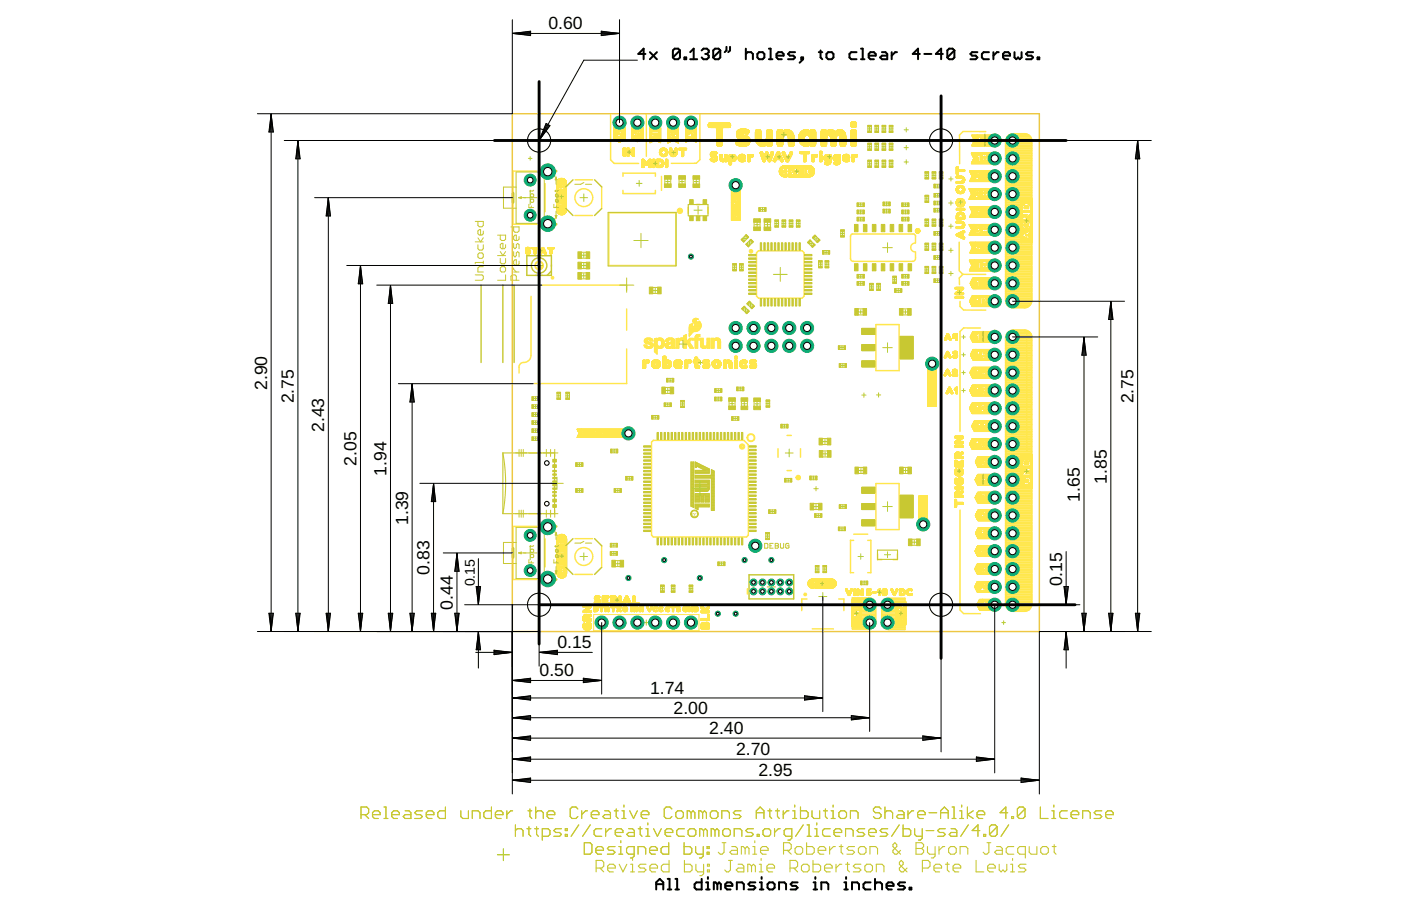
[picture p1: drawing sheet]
<svg xmlns="http://www.w3.org/2000/svg" width="432mm" height="279mm" viewBox="0 0 432 279" stroke-linecap="round" stroke-linejoin="round" font-family="sans-serif">
<defs><g id="words">
<g font-size="5.4">
<text x="169" y="9.1">0.60</text>
<text x="82.3" y="120.3" transform="rotate(-90 82.3 120.3)">2.90</text>
<text x="90.6" y="124.4" transform="rotate(-90 90.6 124.4)">2.75</text>
<text x="349.4" y="124.4" transform="rotate(-90 349.4 124.4)">2.75</text>
<text x="99.9" y="133.2" transform="rotate(-90 99.9 133.2)">2.43</text>
<text x="109.9" y="143.7" transform="rotate(-90 109.9 143.7)">2.05</text>
<text x="119.1" y="146.7" transform="rotate(-90 119.1 146.7)">1.94</text>
<text x="341.1" y="149.2" transform="rotate(-90 341.1 149.2)">1.85</text>
<text x="332.9" y="154.7" transform="rotate(-90 332.9 154.7)">1.65</text>
<text x="125.8" y="161.9" transform="rotate(-90 125.8 161.9)">1.39</text>
<text x="132.4" y="177.3" transform="rotate(-90 132.4 177.3)">0.83</text>
<text x="327.4" y="180.9" transform="rotate(-90 327.4 180.9)">0.15</text>
<text x="139.6" y="188" transform="rotate(-90 139.6 188)">0.44</text>
<text x="171.8" y="200">0.15</text>
<text x="166.3" y="208.6">0.50</text>
<text x="200.4" y="214">1.74</text>
<text x="207.6" y="220.1">2.00</text>
<text x="218.6" y="226.4">2.40</text>
<text x="226.9" y="232.9">2.70</text>
<text x="233.7" y="239.4">2.95</text>
</g>
<text font-size="4.4" x="146.4" y="180.9" transform="rotate(-90 146.4 180.9)">0.15</text>
<text font-size="1.9" fill="#c8c832" x="214.7" y="159.4" transform="rotate(-90 214.7 159.4)">R</text>
</g></defs>
<g fill="none" stroke="#ffe74c" stroke-width=".44">
<path d="M188.2 35.1v14.2l1.1 1.1h7.5M199.2 35.1v13.1M215.7 35.1v14.2l-1.1 1.1h-7.7M165.6 52.8h-7.5v16.4h7.5M168 56.6v8.7M174.4 57.6v6.7M177.2 55.5h5.4M185.4 57.6v6.7M192 54.4v-1h10v1M192 58.7v1h10v-1M203.9 54.4v4.3M303.8 40.6h-7l-1.1 1.1 .1 8.8"/>
<path d="M165.1 78.8h2.2M177.2 66.5h5.4M187.6 65.6h20.7v16.3h-20.7zM212.1 63.9v1.8M214.6 63.1h1.2M218.2 63.9v1.8M233.2 77.9l.6-.6h13.4l.6 .6v13.5l-.6 .5h-13.4l-.6-.5zM282.1 75a1.38 1.38 0 0 0-1.4 1.3 1.38 1.38 0 0 0 1.4 1.4M282.2 75v-2.2l-.6-.6h-18.9l-.6 .5v7.1l.6 .8h18.6l.8-.6 .1-2.3M295.7 74.7v8.8l1.1 1.1M162.4 81.7v.4M163.7 91.4v18.2a2.45 2.45 0 0 1-2.8 2.3l-.8 .8-.1 2.3"/>
<path d="M165.1 84.9h2.2M166.9 87.9h26.2v1.6M169.9 81.7v.4M193.1 95.3v6.5M295.9 93v1.5l1.1 1.1 6.8 .1M296.8 84.6h7M296.8 84.6l-1.1 1.1v2.1M193.1 107.7v10.6h-28.6M270 100.1h7.1v14.2h-7.1zM302.2 101.2l-5.2-.1-1.1 1.1v30.9M316.4 102.2l.1 36.9M163 139.7h3.9"/>
<path d="M200.8 136.3l.6-.5h27.9l1.3 1.4v27.9l-.5 .5h-28.7l-.6-.6zM239.8 138.4v2.6M242.6 134.3h1.3M246.7 138.4v2.6M163 158.4h3.9M242.6 145.1h1.3M270 149.1h7.1v14.2h-7.1zM295.9 157.3v30.8l1.1 1.1 5.2 .1M165.6 162.3h-7.5v16.4h7.5M168 166.2v8.7M174.4 168.3v6.7M177.2 177.1h5.4"/>
<path d="M177.2 166.1h5.4M185.4 168.3v6.7M263.1 166.6h-1v10h1M263.1 164.7h4.3M267.4 166.6h1v10h-1M270.5 170.9v1.7h1.3M276.6 170.9v1.7h-1.3M230.4 181.5v1.7M248.7 184.7h-1.6v3.6M250.4 193.9h6.5M258.5 184.7h1.6v3.6M262.7 184.4h5a2.18 2.18 0 0 1 2.2 2.2v5.2a2.18 2.18 0 0 1-2.2 2.2h-5v-.8h2.8v-7.7h-2.8z"/>
<path d="M262.7 193.9h5.5M262.7 193.5h6.4M262.7 185.4h6.8M262.7 185h6.5M262.7 184.5h5.8M265.5 193.1h4M265.5 192.7h4.2M265.5 192.3h4.4M265.5 191.9h4.4M265.5 191.5h4.4M265.5 191.1h4.4M265.5 190.7h4.4"/>
<path d="M265.5 190.3h4.4M265.5 189.8h4.4M265.5 189.4h4.4M265.5 189h4.4M265.5 188.6h4.4M265.5 188.2h4.4M265.5 187.8h4.4M265.5 187.4h4.4M265.5 187h4.4M265.5 186.6h4.4M265.5 186.2h4.4M265.5 185.8h4.3"/>
<path d="M271.7 191.9h4.4M271.7 191.5h4.4M271.7 191.1h4.4M271.7 190.7h4.4M271.7 190.3h4.4M271.7 189.8h4.4M271.7 189.4h4.4M271.7 189h4.4M271.7 188.6h4.4M271.7 188.2h4.4M271.7 187.8h4.4M271.7 187.4h4.4"/>
<path d="M271.7 187h4.4M271.7 186.6h4.4M271.8 192.3h4.3M271.8 192.3l.1 .4M271.8 186.2h4.3M271.9 192.7h7M271.9 185.8h4.2M272.1 193.1h6.8M272.2 185.4h6.7M272.4 193.5h6.5M272.6 185h6.3M273 193.9h5.9"/>
<path d="M273.7 184.5h5.2v1.1h-2.8v7.1h2.8v1.4h-5.3l-1.1-.5-.6-.9M273.9 184.5a2.22 2.22 0 0 0-2.2 2.2l.1 5.6"/>
<circle cx="179.9" cy="61" r="2.75"/>
<circle cx="179.9" cy="171.6" r="2.75"/>
</g>
<g fill="none" stroke="#ffe74c" stroke-width=".57">
<path d="M310 59.9h7.9M310 59.3h7.9M310 58.8h7.9M310 58.3h7.9M310 57.8h7.9M310 57.3h7.9M310 56.7h7.9M310 56.2h7.9M310 55.7h7.9M310 55.2h7.9M310 54.7h7.9M310 54.1h7.9"/>
<path d="M310 53.6h7.9M310 53.1h7.9M310 52.6h7.9M310 52.1h7.9M310 51.5h7.9M310 51h7.9M310 50.5h7.9M310 50h7.9M310 49.5h7.9M310 49h7.9M310 48.4h7.9M310 47.9h7.9"/>
<path d="M310 47.4h7.9M310 46.9h7.9M310 46.4h7.9M310 45.8h7.9M310 45.3h7.9M310 44.8h7.9M310 44.3h7.9M310 43.8h7.9M310 43.3a2.34 2.34 0 0 1 2.4-2h3.4a2.15 2.15 0 0 1 2.1 2.1v18.9h-3.2v12.2h3.3v18.1a2.26 2.26 0 0 1-2.3 2.3l-3.9-.1-1.3-.7M310 43.3v49.3l.5 1.5M310 43.2h7.9M310.2 42.7h7.6"/>
<path d="M310.5 42.2h7.1M311.1 41.7h5.9M310 79.6h8M310 79.1h8M310 78.5h8M310 78h8M310 77.5h8M310 77h8M310 76.5h8M310 75.9h8M310 75.4h8M310 74.9h8"/>
<path d="M310 74.4h4.7M310 73.9h4.7M310 73.3h4.7M310 72.8h4.7M310 72.3h4.7M310 71.8h4.7M310 71.3h4.7M310 70.7h4.7M310 70.2h4.7M310 69.7h4.7M310 69.2h4.7M310 68.7h4.7"/>
<path d="M310 68.2h4.7M310 67.6h4.7M310 67.1h4.7M310 66.6h4.7M310 66.1h4.7M310 65.6h4.7M310 65h4.7M310 64.5h4.7M310 64h4.7M310 63.5h4.7M310 63h4.7M310 62.4h4.7"/>
<path d="M310 61.9h7.9M310 61.4h7.9M310 60.9h7.9M310 60.4h7.9M310 92.5h8M310 92h8M310 91.5h8M310 91h8M310 90.5h8M310 89.9h8M310 89.4h8M310 88.9h8"/>
<path d="M310 88.4h8M310 87.9h8M310 87.4h8M310 86.8h8M310 86.3h8M310 85.8h8M310 85.3h8M310 84.8h8M310 84.2h8M310 83.7h8M310 83.2h8M310 82.7h8"/>
<path d="M310 82.2h8M310 81.6h8M310 81.1h8M310 80.6h8M310 80.1h8M310 93h7.9M310.2 93.6h7.5M310.5 94.1h6.9M311.2 94.6h5.5M310 119.5h7.9M310 119h7.9M310 118.5h7.9"/>
<path d="M310 118h7.9M310 117.5h7.9M310 116.9h7.9M310 116.4h7.9M310 115.9h7.9M310 115.4h7.9M310 114.9h7.9M310 114.3h7.9M310 113.8h7.9M310 113.3h7.9M310 112.8h7.9M310 112.2h7.9"/>
<path d="M310 111.7h7.9M310 111.2h7.9M310 110.7h7.9M310 110.2h7.9M310 109.7h7.9M310 109.1h7.9M310 108.6h7.9M310 108.1h7.9M310 107.6h7.9M310 107.1h7.9M310 106.6h7.9M310 106h7.9"/>
<path d="M310 105.5h7.9M310 105h7.9M310 104.5h7.9M310 103.9h7.9M310.1 103.4h7.8M310.4 102.9h7.2M310.8 102.4l-.7 1M310.9 102.4h6.3M312.2 101.9h3.8M312.4 101.9l-1.6 .5M315.8 101.9l1.1 .3 .8 .7M317.7 102.9l.2 1.1v36.3h-3.2v10.1h3.3v35.8a2.22 2.22 0 0 1-2.3 2.3h-3.4a2.26 2.26 0 0 1-2.3-2.3l.1-82.8"/>
<path d="M310 139.8h7.9M310 139.2h7.9M310 138.7h7.9M310 138.2h7.9M310 137.7h7.9M310 137.2h7.9M310 136.7h7.9M310 136.1h7.9M310 135.6h7.9M310 135.1h7.9M310 134.6h7.9M310 134h7.9"/>
<path d="M310 133.5h7.9M310 133h7.9M310 132.5h7.9M310 132h7.9M310 131.4h7.9M310 130.9h7.9M310 130.4h7.9M310 129.9h7.9M310 129.4h7.9M310 128.9h7.9M310 128.3h7.9M310 127.8h7.9"/>
<path d="M310 127.3h7.9M310 126.8h7.9M310 126.3h7.9M310 125.8h7.9M310 125.2h7.9M310 124.7h7.9M310 124.2h7.9M310 123.7h7.9M310 123.1h7.9M310 122.6h7.9M310 122.1h7.9M310 121.6h7.9"/>
<path d="M310 121.1h7.9M310 120.6h7.9M310 120h7.9M310 160h8M310 159.5h8M310 159h8M310 158.4h8M310 157.9h8M310 157.4h8M310 156.9h8M310 156.4h8M310 155.9h8"/>
<path d="M310 155.3h8M310 154.8h8M310 154.3h8M310 153.8h8M310 153.2h8M310 152.7h8M310 152.2h8M310 151.7h8M310 151.2h8M310 150.6h8M310 150.1h4.7M310 149.6h4.7"/>
<path d="M310 149.1h4.7M310 148.6h4.7M310 148.1h4.7M310 147.5h4.7M310 147h4.7M310 146.5h4.7M310 146h4.7M310 145.5h4.7M310 144.9h4.7M310 144.4h4.7M310 143.9h4.7M310 143.4h4.7"/>
<path d="M310 142.9h4.7M310 142.3h4.7M310 141.8h4.7M310 141.3h4.7M310 140.8h4.7M310 140.3h7.9M310 179.7h8M310 179.2h8M310 178.7h8M310 178.2h8M310 177.6h8M310 177.1h8"/>
<path d="M310 176.6h8M310 176.1h8M310 175.6h8M310 175h8M310 174.5h8M310 174h8M310 173.5h8M310 173h8M310 172.4h8M310 171.9h8M310 171.4h8M310 170.9h8"/>
<path d="M310 170.4h8M310 169.8h8M310 169.3h8M310 168.8h8M310 168.3h8M310 167.8h8M310 167.3h8M310 166.7h8M310 166.2h8M310 165.7h8M310 165.2h8M310 164.7h8"/>
<path d="M310 164.1h8M310 163.6h8M310 163.1h8M310 162.6h8M310 162.1h8M310 161.5h8M310 161h8M310 160.5h8M310 185.9h8M310 185.4h8M310 184.9h8M310 184.4h8"/>
<path d="M310 183.9h8M310 183.3h8M310 182.8h8M310 182.3h8M310 181.8h8M310 181.3h8M310 180.7h8M310 180.2h8M310 186.5h7.9M310.1 187h7.7M310.4 187.5h7.2M310.9 188h6.2"/>
</g>
<g fill="#ffe74c" stroke="#ffe74c" stroke-width=".31">
<path d="M228.1 137.1a.82 .82 0 0 1 1.3 .2 .82 .82 0 0 1-.4 1.2 .82 .82 0 0 1-1.1-.8h.6a.27 .27 0 0 1 .3-.3 .27 .27 0 0 1 .1 .5 .27 .27 0 0 1-.4-.1l-.6-.1z" fill-rule="evenodd"/>
<path d="M230.6 134.1a1.24 1.24 0 0 1 1.9 .3 1.24 1.24 0 0 1-.7 1.8 1.24 1.24 0 0 1-1.6-1.2h.3a.96 .96 0 0 1 1.3-.9 .96 .96 0 0 1 .3 1.6 .96 .96 0 0 1-1.6-.5v-.2h-.3z" fill-rule="evenodd"/>
<path d="M245.5 146.8a.71 .71 0 0 1 1.1 .1 .71 .71 0 0 1-.4 1.1 .71 .71 0 0 1-.9-.7h.3a.44 .44 0 0 1 .5-.5 .44 .44 0 0 1 .2 .7 .44 .44 0 0 1-.7-.1l-.3-.1z" fill-rule="evenodd"/>
<path d="M245.8 146.9a.45 .45 0 0 1 .6 .2 .45 .45 0 0 1-.3 .6 .45 .45 0 0 1-.5-.4l.5-.2 .1 .2h-.6z" fill-rule="evenodd"/>
<path d="M245.9 147.1h.3v.3h-.3z" fill-rule="evenodd"/>
<path d="M165.2 80.9a1.35 1.35 0 0 1 2.1 .3 1.35 1.35 0 0 1-.8 2 1.35 1.35 0 0 1-1.7-1.3h.3a1.07 1.07 0 0 1 1.6-.9 1.07 1.07 0 0 1 .1 1.8 1.07 1.07 0 0 1-1.7-.7v-.2h-.3z" fill-rule="evenodd"/>
<circle cx="209.5" cy="65" r=".83"/>
<circle cx="248.2" cy="183.3" r=".44"/>
<circle cx="170.3" cy="85.7" r=".45"/>
<circle cx="231.5" cy="77.5" r=".55"/>
</g>
<g fill="none" stroke="#ffe74c" stroke-width=".31">
<path d="M189.3 39.3v3.8M189.3 39.3h3.3M189.3 40h3.3M189.3 39.9h3.3M189.3 39.8h3.3M189.3 39.7h3.3M189.3 39.6h3.3M189.3 39.5h3.3M189.3 39.4h3.3M189.3 39.2h3.3M192.6 39.3v3.6M194.8 39.3h3.3"/>
<path d="M194.8 40h3.3M194.8 39.9h3.3M194.8 39.8h3.3M194.8 39.7h3.3M194.8 39.6h3.3M194.8 39.5h3.3M194.8 39.4h3.3M194.8 39.2h3.3M194.8 39.3v3.5M198.1 39.3v3.6M200.3 39.4l3.3 .1M200.3 40h3.3"/>
<path d="M200.3 39.9h3.3M200.3 39.8h3.3M200.3 39.7h3.3M200.3 39.6h3.3M200.3 39.5h3.3M200.3 39.4h3.3M200.3 39.4v4.6M203.6 39.5v4.4M205.8 40h3.3M205.8 39.9h3.3M205.8 39.8h3.3M205.8 39.7h3.3"/>
<path d="M205.8 39.6h3.3M205.8 39.5h3.3M205.8 39.4h3.3M205.8 39.3h3.3M211.3 40h3.3M211.3 39.9h3.3M211.3 39.8h3.3M211.3 39.7h3.3M211.3 39.6h3.3M211.3 39.5h3.3M211.3 39.4h3.3M211.3 39.4v4.4"/>
<path d="M214.6 39.4v4.5M218.3 38.4v.6M218.3 38.6h6.9M218.3 38.5h6.9M218.3 38.4h6.8M218.3 38.8h6.8M218.3 38.7h6.9M218.3 39l.3 .3M218.3 39h6.8M218.3 38.3h6.8M218.4 39h6.7M218.4 38.2h6.7"/>
<path d="M218.5 39.1h6.6M218.5 38.1h6.5M218.5 38h6.4M218.5 38l-.2 .4M218.5 39.2h6.5M218.6 39.3h6.3M218.8 37.9h5.9l.4 .2v1.1M219 37.9l-.5 .1M220.7 39.3l.2 .4M220.7 39.4h1.9M220.8 39.5h1.8M220.9 39.6h1.7"/>
<path d="M220.9 40h1.7M220.9 39.9h1.7M220.9 39.8h1.7M220.9 39.7h1.7M220.9 39.7v4.6M222.6 39.4v4.6M223.1 39.3l-.5 .1M225.1 39.2l-.4 .1h-6.1M225.1 38.9h-6.8M227.9 39.9h2.4M227.9 39.9l1.2-.1 1.5 .2M227.9 39.9l-.4 .3"/>
<path d="M228.2 39.9h1.8M228.5 39.8h1.2M248.2 40l-.9 .4-.8 .8M248.7 40l.9 .5M253.6 40l-.4 .2M254.2 40l.4 .2M262.2 38.7h1.7M262.2 38.6h1.7M262.2 38.5h1.7M262.2 38.4h1.7M262.2 38.3h1.7M262.2 38.2h1.7"/>
<path d="M262.2 38.3l.1 .5M262.3 38.1h1.6M262.3 38.8a1.39 1.39 0 0 0 1.5 .3M262.3 37.9h1.6M262.3 38h1.6M262.3 38.9h1.5M262.3 37.8l-.1 .5M262.3 37.8h1.5M262.4 39h1.4M262.4 37.8h1.4M262.5 37.7h1.2M262.5 39.1h1.3"/>
<path d="M262.6 37.6h.9M262.6 37.6l1.2 .1 .1 .4M262.6 37.6l-.3 .2M262.7 39.2h.7M263.1 37.5h.2M263.9 38.8h-1.6M263.9 38.7l-1.6 .1M263.9 38.1v.6M263.9 38.7l-.1 .4M171.6 56.4v8.4M171.6 60h.5M171.6 58.4h3"/>
<path d="M171.6 57.9h.4M171.6 59.9h.5M171.6 59.8h.5M171.6 59.7h.5M171.6 59.6h.5M171.6 59.5h.5M171.6 59.4h.5M171.6 59.3h.5M171.6 59.2h.5M171.6 59.1h.5M171.6 59h.5M171.6 58.8h3"/>
<path d="M171.6 58.7h3M171.6 58.6h3M171.6 58.5h3M171.6 58.3l.5 .1M171.6 58.2l.5 .1M171.6 58.1h.4M171.6 58h.4M171.6 57.8h.4M171.6 57.7h.4M171.6 57.6h.4M171.6 57.5h.4M171.6 57.4h.4"/>
<path d="M171.6 57.4h.5M171.6 56.7h3M171.6 56.6h3M171.6 56.5h3M171.6 56.4h3M171.6 56.3h3M171.6 56.3h2.9M171.7 56.1l-.1 .3M171.7 56.1l2.8 .1M171.7 56.1h2.8M171.7 56h2.8M171.7 56v.1"/>
<path d="M171.7 55.9h2.8M171.8 55.8h2.6M171.8 55.7h2.6M171.9 55.7l-.2 .3M171.9 55.7h2.4M171.9 55.6v.1M171.9 55.6h2.4M172 55.5h2.2M172 57.5v.7M172 58.2l.2 .2M172 55.4h2.1M172.1 59v1.2"/>
<path d="M172.1 58.9l-.5 .1M172.1 57.3l-.5 .1M172.1 57.2l-.5 .1M172.1 55.4h2M172.2 57.1l-.6 .1M172.2 55.3l-.3 .3M172.2 57.1l-.2 .4M172.2 57.1h-.6M172.2 55.3h1.7M172.3 57h-.7M172.4 55.2h1.5M172.4 56.9l-.8 .1"/>
<path d="M172.5 58.9h1.2M172.5 57.8h.5M172.5 58.9l-.4 .1M172.5 58.9l.1 .2M172.5 57.6v.2M172.5 57.7h.5M172.5 57.6h.5M172.6 59.1v.8M172.6 59.9h.2M172.6 59.8h.2M172.6 59.7h.2M172.6 59.6h.2"/>
<path d="M172.6 59.5h.2M172.6 59.4h.2M172.6 59.3h.2M172.6 59.1h1M172.6 59h1M172.6 57.5h.4M172.6 55.1h1.1M172.6 57.5l-.1 .1M172.6 56.8l-.4 .3M172.6 57.4h.4M172.6 56.8l-1 .1M172.6 57.4v.1"/>
<path d="M172.7 57.4h.3M172.7 55h.7M172.7 56.8h-.1M172.8 55l-.6 .3M172.8 59.4v.6l-.2-.1M172.9 59.3l-.1 .1M172.9 56.8l.5 .2M172.9 59.2l-.3 .1M172.9 55h-.1M173 56.8h.8M173 57.4v.2M173 57.8l-.4 .1"/>
<path d="M173 57.6v.2M173.2 56.9h.4M173.2 55l.5 .1M173.2 57h.2M173.3 59.2l-.4 .1M173.3 59.2v.1M173.3 59.2h.3M173.3 59.3l.1 .2M173.3 59.3h.3M173.4 59.5v.4M173.4 59.8h.2M173.4 59.7h.2"/>
<path d="M173.4 59.6h.2M173.4 59.5h.2M173.4 59.4h.2M173.4 59.9h.2M173.4 57h.1M173.5 57.5v.3M173.5 57.8l1.1 .1M173.5 57.8h1.1M173.5 57.7h1.1M173.5 57.6h1.1M173.5 57.5h1.1M173.6 59.1v.7"/>
<path d="M173.6 59.8l-.2 .1M173.6 59.1l-1 .1M173.7 55.1l.4 .3M173.7 59l-.1 .1M173.7 57.4h.9M173.8 56.8l-.4 .2M173.8 56.8h.2M173.8 57.4h.8M173.9 57.9l.2 .1M173.9 58.8l-.2 .2M173.9 58.8l.2 .2v1.4M173.9 57.3h.7"/>
<path d="M174 56.8l.1 .2M174 56.8h.6M174.1 58.4h.5M174.1 56.9h.5M174.1 58.4h-.3l.1 .4M174.1 58.9h.5M174.1 58h.5M174.1 57.2h.5M174.1 57h.5M174.1 57v.1M174.1 58v.2M174.1 58.3h.5"/>
<path d="M174.1 58.1h.5M174.1 55.4l.2 .2M174.1 60h.5M174.1 57.1l-.6 .4M174.1 58.2v.2M174.1 59.9h.5M174.1 59.8h.5M174.1 59.7h.5M174.1 59.6h.5M174.1 59.5h.5M174.1 59.4h.5M174.1 59.3h.5"/>
<path d="M174.1 59.2h.5M174.1 59.1h.5M174.1 59h.5M174.1 57.1h.5M174.3 55.6l.2 .3M174.5 55.9v.1M174.5 56v.2M174.5 56.2l.1 .1M174.6 56.3v.2M174.6 56.5v8.4M174.6 56.8h-3M174.6 58.8l-3 .1"/>
<path d="M189.3 41.7h.5M189.3 43.1h3.3M189.3 42.8h3.3M189.3 42.7h3.3M189.3 42.6h3.3M189.3 42.5h3.3M189.3 42.4h3.3M189.3 42.3h3.3M189.3 42.2h3.3M189.3 42.1h1.5M189.3 42h1.1M189.3 42h.9"/>
<path d="M189.3 41.9h.6M189.3 41.8h.5M189.3 43.1l1.8 .7M189.3 41l1.6 .1M189.3 42.2h.1M189.3 41.6h.5M189.3 41.3h1.6M189.3 41.2h1.6M189.3 41.1h1.6M189.3 40.9h.5M189.3 40.8h.5M189.3 40.7h.5"/>
<path d="M189.3 40.3h3.3M189.3 40.2h3.3M189.3 40.1h3.3M189.4 43.1h3.1M189.6 43.2h2.7M189.8 43.3h2.3M189.8 41.8l-.5 .4M189.8 41.6v.2M189.8 40.8l.1 .2M189.8 41.8l1.2 .4M189.8 41.5l-.5 .1M189.8 40.6h-.5"/>
<path d="M189.8 41.4v.2M189.8 41.4l-.5 .1M189.9 43.3h2.1M189.9 40.5l-.6 .1M189.9 41.3l-.1 .1M190 40.5l-.2 .3M190.1 43.4h1.7M190.1 41.3l.8 .2M190.2 43.5h1.5M190.4 43.6h1.1M190.4 41.4h.5M190.5 43.7h.8"/>
<path d="M190.7 43.7h.5M190.8 41.5h.1M190.8 43.8h.3M190.9 41.3l-1.6 .1M190.9 41.1v.4M190.9 41.5v.1M191.3 42.1h1.3M191.4 42h1.2M191.4 41.7h1.2M191.4 41.9h1.2M191.4 41.8h1.2M191.4 41.3h1.2"/>
<path d="M191.4 41.2v.6M191.4 41.8l-.2 .4M191.4 41.6h1.2M191.4 41.5h1.2M191.4 41.4h1.2M191.4 41.2h1.2M191.4 41h1.2M191.8 40.5l.3 .1M192 40.5h.6M192.1 40.9l-.3 .1M192.1 40.9h.5M192.1 40.6h.5"/>
<path d="M192.1 47.2h.6M192.1 47.6h.6M192.1 47.9h.6M192.1 47.8h.6M192.1 47.7h.6M192.1 47.5h.6M192.1 47.4h.6M192.1 47.3h.6M192.1 40.6v.2M192.1 45.7v2.2M192.1 47.9v.2M192.1 47.1h.6"/>
<path d="M192.1 47h.6M192.1 46.9h.6M192.1 46.8h.6M192.1 46.7h.6M192.1 46.6h.6M192.1 46.5h.6M192.1 46.4h.6M192.1 46.3h.6M192.1 46.2h.6M192.1 46.1h.6M192.1 46h.6M192.1 45.9h.6"/>
<path d="M192.1 45.8h.6M192.1 45.7h.6M192.1 40.8v.1M192.1 40.8h.5M192.1 40.7h.5M192.1 48.1l.2 .1M192.2 48.1h.4M192.2 45.6h.4M192.2 45.6l-.1 .1M192.6 43.1l-1.5 .7M192.6 43h-3.3M192.6 42.9h-3.3"/>
<path d="M192.6 42.9v.2M192.6 41h-1.2v.2M192.6 40.4l-3.3 .1M192.6 45.6l.1 .1M192.7 48l-.6 .1M192.7 48h-.6M192.7 48l-.2 .2M192.7 45.7v.3M192.7 47.8h-.6M192.7 47.8v.2M192.7 46v1.8M193.3 47.2h.6"/>
<path d="M193.3 47.8h.6M193.3 47.6h.6M193.3 47.9h.6M193.3 47.7h.6M193.3 47.5h.6M193.3 47.4h.6M193.3 47.3h.6M193.3 47.1h.6M193.3 47h.6M193.3 46.9h.6M193.3 46.8l1.4 .1M193.3 46.7l1.4 .1"/>
<path d="M193.3 46.7h1.3M193.3 46.6l1.3 .1M193.3 46.5l1.2 .1M193.3 46.4l1.1 .1M193.3 46.4h1.1M193.3 46.3h1M193.3 46.2h1M193.3 46.1l.9 .1M193.3 46.1h.9M193.3 46h.8M193.3 45.9l.8 .1M193.3 45.8l.7 .1"/>
<path d="M193.3 45.9v2M193.3 47.9v.2M193.3 48h.5M193.3 45.7l.6 .1M193.3 45.7l.7 .1M193.3 45.7h.6M193.3 45.7v.2M193.3 48.1l.1 .1M193.3 48.1h.5M193.4 45.6h.3M193.8 48.1l-.1 .1M193.9 48h-.6"/>
<path d="M193.9 48v-1.3l1.1 1.5h.4M193.9 48l-.1 .1M193.9 45.8l.6 .7M194 46.9h.8M194.1 47h1.4M194.1 47.1h1.4M194.2 47.1h1.3M194.2 47.2h1.3M194.3 47.3h1.2M194.4 47.4h1.1M194.5 47.5h1M194.5 47.6h1"/>
<path d="M194.6 47.7h.9M194.6 47.8h.9M194.7 47.8h.8M194.8 47.9h.7M194.8 41.7h.5M194.8 42.7h3.3M194.8 42.6h3.3M194.8 42.5h3.3M194.8 42.4h3.3M194.8 42.3h3.3M194.8 42.2h3.3M194.8 42.1h3.3"/>
<path d="M194.8 42h3.3M194.8 42h1.4M194.8 41.9h.8M194.8 41.8h.5M194.8 41.3h.4M194.8 41h.4M194.8 41.6h.4M194.8 41.5h.4M194.8 41.4h.4M194.8 41.2h.4M194.8 41.1h.4M194.8 40.9h.4"/>
<path d="M194.8 40.8h.4M194.8 40.7h.4M194.8 40.3h3.3M194.8 40.2h3.3M194.8 40.1h3.3M194.8 42.8l1.7 .9 1.6-.8M194.8 42.1h.1M194.8 48h.7M194.8 42.9h3.3M194.8 42.8h3.3M194.9 48h.6M194.9 46.9h.6"/>
<path d="M194.9 46.8h.6M194.9 46.7h.6M194.9 46.6h.6M194.9 46.5h.6M194.9 46.4h.6M194.9 46.3h.6M194.9 46.2h.6M194.9 46.1h.6M194.9 46h.6M194.9 46v1.1l-.4-.6M194.9 45.8h.6M194.9 45.8v.2"/>
<path d="M194.9 43h3.1M194.9 45.7h.6M194.9 45.6v.2M195 48.1h.4M195 45.6h.4M195.1 43.1h2.7M195.1 45.6h-.2M195.2 43.1h2.5M195.2 41.6l.1 .1M195.2 40.7v.9M195.3 41.7l-.5 .4M195.3 41.7v.1"/>
<path d="M195.3 40.6h-.5M195.3 45.6l.2 .1M195.4 43.2h2.1M195.5 45.7v.1M195.5 48l-.1 .2M195.5 47.9v.1M195.5 45.8v2.1M195.6 43.3h1.7M195.7 43.3h1.5M195.7 40.6l-.5 .1M195.7 40.6l.1 .6M195.7 40.7h.6"/>
<path d="M195.8 41.2l.2 .1M195.8 41.1h.2M195.8 41.3h.2M195.9 43.4h1.1M196 43.5h.9M196 41.4h.1M196 41.2h-.2M196 41.1v.3M196 41l-.2 .1M196.1 41h-.3M196.1 40.9h-.3M196.1 40.9l-.1 .2"/>
<path d="M196.2 40.8h-.4M196.2 43.6h.5M196.2 40.7l-.4 .1M196.4 43.7h.1M196.4 40.6h-.7M196.5 42h.6M196.6 41.3h.4M196.6 41.3v.1M196.6 41.8l.4 .1M196.6 41.1h.4M196.6 40.5l-1.8 .1M196.6 41.1v.2"/>
<path d="M196.6 41.8h.3M196.6 41.4h.4M196.6 41.4l.1 .2M196.7 41.7h.2M196.7 41.5h.3M196.7 41.7l-.2 .3-1.2-.2M196.7 41.6v.1M196.7 40.5l-.6 .4M196.8 41.7l.3 .3M196.9 40.5l.3 .1M196.9 41.1h.1M196.9 41.1h-.3"/>
<path d="M196.9 41.6h-.2M197 40.5h1.1M197 41.5l-.2 .2M197 41.1v.2M197 41.3v.2M197.2 40.6h.9M197.2 40.6l.2 .1M197.3 42h.8M197.3 40.7h.8M197.4 40.7l.1 .1M197.4 41.9h.7M197.4 40.7h.7"/>
<path d="M197.4 41.9l-.1 .1M197.4 41.8h.7M197.5 40.8h.6M197.5 40.8v.2M197.5 41.7h.6M197.5 40.9h.6M197.5 41h.6M197.5 41.6h.6M197.5 41l.1 .1M197.5 41.6l-.1 .3M197.6 41.5h.5M197.6 41h.5"/>
<path d="M197.6 41.3h.5M197.6 41.4h.5M197.6 41.2h.5M197.6 41.1h.5M197.6 41.1v.3M197.6 41.4l-.1 .2M197.9 51.1h.6M197.9 51.4h.6M197.9 51.3h.6M197.9 51.2h.6M197.9 50.4h.6M197.9 49.3h.7"/>
<path d="M197.9 50.3h.6M197.9 50.2h2.7M197.9 50.1l2.7 .1M197.9 50.1h1.2M197.9 50h1.2M197.9 49.9l1.1 .1M197.9 49.8l1.1 .1M197.9 49.7l1 .1M197.9 49.7h1M197.9 49.6h.9M197.9 49.5l.8 .1M197.9 49.4l.8 .1"/>
<path d="M197.9 49.4h.7M197.9 49.3v2.2M197.9 51.5l.3 .2M197.9 51h.6M197.9 50.9h.6M197.9 50.8h.6M197.9 50.7h.6M197.9 50.6h.6M197.9 50.5h.6M197.9 49.2l.6 .1M197.9 49.2h.6M197.9 51.6h.5"/>
<path d="M198 51.7h.3M198.1 40.4l-3.3 .1M198.3 49.1l.2 .2M198.3 49.1l-.4 .2M198.4 51.6l-.2 .1M198.5 51.5l-.6 .1M198.5 51.5l-.1 .1M198.5 50.2v1.3M198.5 50.2h.1M198.5 50.2l.6 .8 .4-.1M198.5 49.3l.7 .9 .5-.6M198.6 50.3h1.3"/>
<path d="M198.6 50.4h1.3M198.7 50.4h1.1M198.7 50.5h1.1M198.8 50.6h.9M198.8 50.7h.8M198.9 50.8h.7M199 50.9h.5M199.3 50.1h1.3M199.4 50h1.2M199.5 49.9h1.1M199.6 49.8h1M199.6 50.8l-.1 .1"/>
<path d="M199.6 50.8l.4-.6v1.3M199.6 49.7h1M199.7 49.6h.9M199.8 49.5h.8M199.9 49.4h.7M199.9 49.3h.7M200 49.3h.6M200 51.1h.6M200 51.4h.6M200 51.3h.6M200 51.2h.6M200 50.4h.6"/>
<path d="M200 50.3h.6M200 51h.6M200 51.5l.1 .1M200 50.9h.6M200 50.8h.6M200 50.7h.6M200 50.6h.6M200 50.5h.6M200 51.5h.6M200.1 51.6h.5M200.1 49.2h.5M200.1 49.2l-.4 .4"/>
<path d="M200.1 51.6l.2 .1M200.2 51.7h.3M200.2 49.1h.2M200.3 43.1h3.3M200.3 43h3.3M200.3 42.9h3.3M200.3 42.8h3.3M200.3 42.7h3.3M200.3 42.6h3.3M200.3 42.5h3.3M200.3 42.4h3.3M200.3 42.3h3.3"/>
<path d="M200.3 42.2h1.5M200.3 42.2h1.2M200.3 42.1h.9M200.3 42h.6M200.3 42h.5M200.3 41.8h.5M200.3 41.7h.5M200.3 41.3h1.6M200.3 41h.5M200.3 40.4h3.3M200.3 41.2h1.6M200.3 41.1l.6 .1"/>
<path d="M200.3 41l.5 .1M200.3 40.9h.5M200.3 40.8h.5M200.3 40.5h3.3M200.3 40.3h3.3M200.3 40.2h3.3M200.3 40.1h3.3M200.4 44h-.1M200.6 43.9h-.3M200.6 51.6l-.2 .1M200.6 49.2v.2M200.6 51.4v.2"/>
<path d="M200.6 49.4v2M200.7 43.8l-.4 .1M200.8 40.8v.2M200.8 41.7v.2M200.8 41.9l-.5 .5h3.3M200.8 41.9h.1M200.8 41v.1M200.8 41.9l1.2 .4M200.8 41.7h-.5M200.8 41.1l.2 .1M200.8 40.7l-.5 .1M200.9 41.6h-.6"/>
<path d="M200.9 41.6l-.1 .1M200.9 43.7l-.6 .1M200.9 40.7h-.6M200.9 40.7l-.1 .1M200.9 41.5l-.6 .1M201 41.5l-.1 .1M201 43.7h-.7M201 40.6l-.1 .1M201.1 41.5l.8 .2M201.2 43.6h-.9M201.2 51.1h.6M201.2 51.4h.6"/>
<path d="M201.2 51.3h.6M201.2 51.2h.6M201.2 50.4h.6M201.2 49.3h.6M201.2 50.3h.6M201.2 50.2h.6M201.2 50.1h.6M201.2 50h.6M201.2 49.9h.6M201.2 49.8h.6M201.2 49.7h.6M201.2 49.6h.6"/>
<path d="M201.2 49.5h.6M201.2 49.4h.6M201.2 49.2h.6M201.2 51h.6M201.2 50.9h.6M201.2 50.8h.6M201.2 50.7h.6M201.2 50.6h.6M201.2 50.5h.6M201.2 49.2v2.2M201.2 51.4v.2M201.2 51.6h.6"/>
<path d="M201.2 41.5h.7M201.3 43.5l-1 .1M201.4 49.1h.2M201.4 41.6h.5M201.5 43.4l-1.2 .1M201.7 43.3l-1.4 .1M201.7 49.1l.1 .2M201.7 49.1l-.5 .1M201.8 51.6h-.5M201.8 43.3h-1.5M201.8 51.5l-.6 .1M201.8 41.7h.1"/>
<path d="M201.8 41.2h.1M201.8 51.5v.1M201.8 49.3v.1M201.8 51.3v.2M201.8 49.4v1.9M201.9 41.4l-1.6 .1M201.9 41.2v.5M202.1 43.3h1.5M202.2 43.3h1.4M202.4 42.2h1.2M202.4 51.1h2M202.4 51.5h1.6"/>
<path d="M202.4 51.4h1.7M202.4 51.4h1.8M202.4 51.3h1.8M202.4 51.2h1.9M202.4 50.4h.6M202.4 49.3h1.7M202.4 50.3h.6M202.4 50.2h.6M202.4 50.1h.6M202.4 50h.6M202.4 49.9h.6M202.4 49.8h.6"/>
<path d="M202.4 49.7h2M202.4 49.6l2 .1M202.4 49.5l1.9 .1M202.4 49.4l1.9 .1M202.4 49.4h1.8M202.4 51h.6M202.4 50.9h.6M202.4 50.8h.6M202.4 50.7h.6M202.4 50.6h.6M202.4 50.5h.6M202.4 49.3v2.1"/>
<path d="M202.4 51.4l.3 .3M202.4 49.2l1.5 .1M202.4 49.2h1.4M202.4 43.4h1.2M202.4 42h1.2M202.4 49.2v.1M202.4 42.2l-.2 .1M202.4 51.6h1.3M202.4 41.7h1.2M202.4 41.9h1.2M202.4 41.8h1.2M202.4 41.3h1.2"/>
<path d="M202.4 41.6h1.2M202.4 41.5h1.2M202.4 41.4h1.2M202.4 41.2h1.2M202.4 41.3v.7M202.4 42v.2M202.5 41.2l-.1 .1M202.5 49.1h1M202.5 51.7h1.1M202.5 43.5h1.1M202.5 49.1l-.1 .1M202.7 43.6h.9"/>
<path d="M202.8 41.2h.8M202.8 40.6l.3 .1M202.9 43.7h.7M203 40.7h.6M203 43.7h.6M203.1 41.1h.5M203.1 49.7l-.7 .1M203.1 49.7l-.1 1.4M203.1 40.7h.5M203.1 41h.5M203.1 40.9h.5M203.1 40.8h.5"/>
<path d="M203.1 40.7v.2M203.1 40.9l-.3 .3M203.2 43.8h.4M203.2 47.1h.7M203.2 47h.7M203.2 46.9h.7M203.2 46.9v.2M203.2 47.1l.1 .1M203.3 47.2h.6M203.3 47.1h.6M203.3 46.7l-.1 .2M203.3 47.2v.2"/>
<path d="M203.3 47.3l.7 .1M203.3 47.3h.6M203.3 46.5v.2M203.3 47.4l.2 .4M203.3 47.5h.8M203.3 47.5l.9 .1M203.3 43.9h.3M203.4 49.1h.2M203.4 46.3l-.1 .2M203.4 47.7h2.2M203.5 49.7l.4 .5M203.5 46.2h2.1"/>
<path d="M203.5 47.8h2.1M203.5 44h.1M203.5 49.7l1 .1M203.5 46.2h2M203.5 46.2l-.1 .1M203.5 47.8l.1 .1M203.5 47.8h2M203.6 46.1h1.9M203.6 44l-1.7-.8-1.6 .8M203.6 43.2l-3.3 .1M203.6 49.1l.2 .1M203.6 46.1l-.1 .1"/>
<path d="M203.6 47.9l.2 .1M203.6 40.6h-3.3M203.6 43.9v.1M203.6 47.9h1.8M203.6 46h1.8M203.7 49.8l.8 .1M203.7 48h1.7M203.7 46h1.6M203.7 45.9l-.1 .2M203.8 48l.2 .2M203.8 49.9h.7M203.8 49.2l.1 .1"/>
<path d="M203.8 48h1.5M203.8 45.9h1.4M203.8 50h.8M203.9 47.3l-.5 .3h1M203.9 50.7l-.3 .4 .2 .5M203.9 46.9v.4M203.9 47.3l.5 .4M203.9 47.3h.1M203.9 50.1h.7M203.9 48.1h1.3M203.9 45.8h1.2M203.9 50.1l.7 .1"/>
<path d="M203.9 50.6h.7M203.9 49.3l.3 .2M203.9 46.7l-.6 .1M203.9 46.7v.2M203.9 51.5l-.5 .2M203.9 50.2h.7M203.9 50.2l.1 .2M203.9 50.6v.1M203.9 46.7h-.6M204 50.5h.6M204 50.3h.6M204 50.4h.6"/>
<path d="M204 50.4l-.1 .2M204 46.6h-.7M204 46.6l-.1 .1M204 48.2h1M204 48.2l.4 .1M204.1 46.5l-.8 .1M204.1 45.7h.8M204.2 46.4l-.9 .1M204.2 48.3h.5M204.2 51.3l-.3 .2M204.2 49.5l.3 .4M204.3 46.4h-.9"/>
<path d="M204.4 51.2l-.2 .1M204.4 51h-.8M204.4 46.3l-.4 .3M204.5 50.9l-.8 .1M204.5 45.7l-.8 .2M204.5 45.7h.4M204.5 45.7h.1M204.5 50.8l-.7 .1M204.5 50.8l-.1 .4M204.5 49.9l.1 .2M204.6 50.8h-.8M204.6 50.7h-.7"/>
<path d="M204.6 50.7l-.1 .1M204.6 50.1v.2M204.6 50.5l-.7 .1M204.6 50.5v.2M204.6 50.3v.2M204.6 46.3l.5 .3M204.8 46.4h.9M204.9 47.6l-.3 .1M204.9 45.7l.3 .2M204.9 46.4h.8M205 46.5h.7M205.1 46.6h.7"/>
<path d="M205.1 46.6v.1M205.1 47.3h.7M205.1 46.7h.7M205.1 47.2h.7M205.1 46.8h.7M205.1 46.7l.1 .2M205.2 51.1h.6M205.2 51.4h.6M205.2 51.3h.6M205.2 51.2h.6M205.2 49.2v2.2M205.2 50.4h.6"/>
<path d="M205.2 49.3h.6M205.2 50.3h.6M205.2 50.2h.6M205.2 50.1h.6M205.2 50h.6M205.2 49.9h.6M205.2 49.8h.6M205.2 49.7h.6M205.2 49.6h.6M205.2 49.5h.6M205.2 49.4h.6M205.2 49.2h.6"/>
<path d="M205.2 51h.6M205.2 50.9h.6M205.2 50.8h.6M205.2 50.7h.6M205.2 50.6h.6M205.2 50.5h.6M205.2 49.2l.3-.1 .3 .2M205.2 51.4v.2M205.2 46.9h.6M205.2 46.9v.2M205.2 49.2h.5M205.2 51.6l.1 .1"/>
<path d="M205.2 47h.6M205.2 47.1l-.3 .5M205.2 51.6h.5M205.2 45.9l.3 .2M205.3 48l-.7 .3M205.3 49.1h.2M205.4 47.9l-.1 .1M205.5 46.1l.1 .1M205.6 46.2l.1 .2M205.6 46.3h-2.2M205.6 47.6l-.2 .3M205.7 47.6h-1.1"/>
<path d="M205.7 46.4v.2M205.7 47.5l-.8 .1M205.7 47.5l-.1 .1M205.7 51.6l-.4 .1M205.7 47.5h-.7M205.7 46.6l.1 .2M205.8 51.5h-.6M205.8 47.3l-.8 .1M205.8 49.3v.1M205.8 47.3l-.1 .2M205.8 51.4l-.6 .1M205.8 47.2l-.7 .1"/>
<path d="M205.8 51.3l-.1 .3M205.8 49.4v1.9M205.8 47.1v.2M205.8 46.8v.1M205.8 41.7h.5M205.8 43.2h3.3M205.8 43.1h3.3M205.8 43h3.3M205.8 42.9h3.3M205.8 42.8h3.3M205.8 42.7h3.3M205.8 42.6h3.3"/>
<path d="M205.8 42.5h3.3M205.8 42.4h3.3M205.8 42.3h1.1M205.8 42.2h.9M205.8 42.2h.8M205.8 42.1h.7M205.8 42h.6M205.8 41.9h.6M205.8 41.8h.5M205.8 41.7l.5 .1M205.8 44v-4.7h3.3v4.8M205.8 47.1h-.6"/>
<path d="M205.8 46.9v.2M205.8 41.3h.5M205.8 40.4h3.3M205.8 41.6h.4M205.8 41.5h.4M205.8 40.5h3.3M205.8 40.3h3.3M205.8 40.2h3.3M205.8 40.1h3.3M205.8 44h.1M206.1 44h-.3M206.2 43.9h-.4"/>
<path d="M206.2 41.6l.1 .1M206.3 41.4h-.5M206.3 41.7v.2M206.3 41.4l-.1 .2M206.3 41.9l.1 .1M206.3 41.2v.2M206.3 41.2l-.5 .1M206.4 41.1h-.6M206.4 42l-.6 .5h3.3M206.4 41l-.6 .1M206.4 42v.1M206.4 42l.2 .2"/>
<path d="M206.4 47.2l.7 .1M206.4 43.8l-.6 .1M206.4 47.1h.7M206.4 47h.7M206.4 46.9h.6M206.4 46.8h.6M206.4 46.7h.6M206.4 46.6h.6M206.4 46.5h.6M206.4 46.4h.6M206.4 46.3h.6M206.4 46.2h.6"/>
<path d="M206.4 46.1h.6M206.4 46h.6M206.4 45.9h.6M206.4 45.8h.6M206.4 45.8v1.3M206.4 47.1v.2M206.4 47.3l.7 .1M206.4 47.3h.7M206.4 47.3l.1 .4M206.5 47.4l.7 .1M206.5 47.5l.7 .1M206.5 41h-.7"/>
<path d="M206.5 45.7h.4M206.5 47.6h.9M206.5 45.7l.5 .1M206.5 45.7l-.1 .1M206.5 47.7h2M206.5 47.7l.1 .1M206.5 40.9h-.7M206.6 43.7l-.8 .1M206.6 47.8h1.9M206.6 47.8h1.8M206.6 47.8l.1 .2M206.6 42.2l.3 .2"/>
<path d="M206.7 40.8l-.9 .1M206.7 47.9h1.7M206.7 43.7h-.9M206.7 48l.7 .3M206.8 48h1.5M206.8 48h1.4M206.8 41.7h.8M206.8 41.6h.8M206.8 41.5l.7 .1M206.8 41.4l.7 .1M206.8 41.5v.1M206.8 41.6l.5 .3"/>
<path d="M206.9 43.6h-1.1M206.9 41.4h.5M206.9 40.7l-1.1 .1M206.9 41.7l.8 .1M206.9 41.3h.4M206.9 41.3l-.1 .2M206.9 48.1h1.2M207 45.8v.2M207 43.5l-1.2 .1M207 46l.1 1.1M207 41.3h.1M207.1 48.2h.9"/>
<path d="M207.1 41.8h.6M207.1 47.1v.2M207.1 41.3l.7 .7M207.1 41.3h.1M207.1 41.3h-.2M207.1 47.3l.3 .4M207.1 40.7l-.8 .5M207.2 43.4l-1.4 .1M207.2 40.7l.5 .2M207.3 48.3h.4M207.3 42.3h.9M207.3 41.9l.5 .1"/>
<path d="M207.3 43.3l-1.5 .7M207.3 43.3l1.8 .8M207.3 43.3l-1.5 .1M207.3 40.7h.8M207.3 41.9v.5M207.4 42.2h.6M207.4 42l.5 .1M207.4 42h.4M207.4 42.1l.5 .1M207.6 43.3h1.5M207.6 40.8h.4M207.7 40.9h.3"/>
<path d="M207.7 40.9l.2 .2M207.7 43.4h1.4M207.7 41h.3M207.8 48.3h-.2M207.8 41h.2M207.8 42l.4 .4 .4-.2M207.9 43.5h1.2M207.9 41.1h.1M207.9 41.2h.1M207.9 41.1l.1 .2M208 47.4h.6M208 41.3h.1"/>
<path d="M208 41.3v.1M208 47.3h.7M208 47.2h.7M208 43.6h1.1M208 47.1h.7M208 40.9v.5M208 47.2l-.4 .5M208 41.4h.1M208.1 47h.6M208.1 46.9h.6M208.1 46.8h.6M208.1 46.7h.6"/>
<path d="M208.1 46.6h.6M208.1 46.5h.6M208.1 46.4h.6M208.1 46.3h.6M208.1 46.2h.6M208.1 46.1h.6M208.1 46h.6M208.1 45.9h.6M208.1 45.8l.6 .1M208.1 45.9v1.1M208.1 47l-.1 .2M208.1 45.8h.6"/>
<path d="M208.1 40.7h.5v1.5M208.1 40.7l-.1 .2M208.1 48.1l-.3 .2M208.1 40.7h-2.3M208.1 45.7h.5M208.1 45.7v.2M208.2 43.7h.9M208.3 48l-.2 .1M208.3 45.7l.3 .1M208.3 45.7h-.2M208.3 45.7h.1M208.3 43.7h.8"/>
<path d="M208.4 47.9l-.1 .1M208.4 42.3h.7M208.5 43.8h.6M208.5 47.8l-.1 .1M208.6 42.2h.5M208.6 47.6l-.1 .2M208.6 40.7h.5M208.6 47.6h-1M208.6 47.5l-.8 .1M208.6 42.1h.5M208.6 47.4l-.7 .1M208.6 41.7h.5"/>
<path d="M208.6 42h.5M208.6 41.9h.5M208.6 41.8h.5M208.6 47.4v.2M208.6 41.3h.5M208.6 41h.5M208.6 41.6h.5M208.6 41.5h.5M208.6 41.4h.5M208.6 41.2h.5M208.6 41.1h.5M208.6 40.9h.5"/>
<path d="M208.6 40.8h.5M208.6 45.8l.1 .2M208.7 47.2l-.1 .2M208.7 47.2h-.7M208.7 43.9h.4M208.7 47.1v.1M208.7 46v1.1M208.8 44h.3M209 44h.1M209.1 43.3h-3.3M209.1 40.6h-3.3M209.1 46.1h2.5"/>
<path d="M209.1 45.9h2.5M209.1 45.9v.2M209.1 46.1l.2 .1M209.2 46.1h2.4M209.2 45.8h2.4M209.2 45.8l-.1 .1M209.3 46.2h2.2M209.3 46.2h.2M209.4 45.7l2.2 .1M209.4 45.7l-.2 .1M210 46.2l.1 .1M210 46.3h.7"/>
<path d="M210.1 47.2h.6M210.1 47.8h.6M210.1 47.6h.6M210.1 48h.6M210.1 47.9h.6M210.1 47.7h.6M210.1 47.5h.6M210.1 47.4h.6M210.1 47.3h.6M210.1 47.1h.6M210.1 47h.6M210.1 46.9h.6"/>
<path d="M210.1 46.8h.6M210.1 46.7h.6M210.1 46.6h.6M210.1 46.5h.6M210.1 46.4h.6M210.1 46.3v1.7M210.1 48v.2M210.1 48.2l.4 .1M210.1 48.2h.5M210.7 48.1l-.6 .1M210.7 48.1l-.3 .2M210.7 46.2v1.9"/>
<path d="M211.3 41.7h.5M211.3 43h3.3M211.3 42.9h3.3M211.3 42.8h3.3M211.3 42.7h3.3M211.3 42.6h3.3M211.3 42.5h3.3M211.3 42.4h3.3M211.3 42.3h3.3M211.3 42.2h3.3M211.3 42.1h1.4M211.3 42h.8"/>
<path d="M211.3 42h.6M211.3 41.3h.5M211.3 41h.5M211.3 40.4h3.3M211.3 41.6h.5M211.3 41.5h.5M211.3 41.4h.5M211.3 41.2h.5M211.3 41.1h.5M211.3 40.9h.5M211.3 40.5h3.3M211.3 40.3h3.3"/>
<path d="M211.3 40.2h3.3M211.3 40.1h3.3M211.3 43.8h.1M211.3 42.2h.1M211.4 43.8h-.1M211.4 46.2h-.5M211.6 46.2h-.2M211.6 43.7l-.3 .1M211.6 46h-2.5M211.6 46v.2M211.6 45.8v.2M211.7 43.7h-.4"/>
<path d="M211.8 41.8l-.5 .4M211.8 40.9v.9M211.8 41.8l-.5 .1M211.8 40.8h-.5M211.8 41.8l.1 .1M211.8 40.7h-.5M211.9 43.6h-.6M212.1 43.5l-.8 .1M212.2 43.4l-.9 .1M212.2 40.7h.7M212.3 41.3h.2M212.3 41.2h.3"/>
<path d="M212.3 41.1h.3M212.3 40.9l-.2-.2-.3 .2M212.3 40.9v.5M212.3 41.4h.2M212.3 41.4v.1M212.4 43.3l-1.1 .1M212.5 43.3h-1.2M212.5 41.3l-.2 .1M212.6 41.2l-.3 .3M212.6 41l-.3 .1M212.6 41v.2M212.7 43.2l-1.4 .1"/>
<path d="M212.7 41h-.4M212.7 40.9l-.1 .1M212.7 40.9h-.4M212.8 43.1l-1.5 .1M212.8 40.8l-.5 .1M212.8 43.1l-1.4 .7M212.8 43.1l1.8 .8M213 42.1h.6M213.1 40.7h-1.8M213.1 42h.4M213.1 41.4h.5M213.1 41.4l.1 .3"/>
<path d="M213.1 43.1h1.5M213.1 41.3h.4M213.1 42h.3M213.1 41.6h.4M213.1 41.3v.1M213.2 41.7h.3M213.2 41.8h.2M213.2 41.9l-.2 .2-1.1-.2M213.2 41.7v.2M213.3 40.6l-.6 .3M213.3 41.2l.2 .1M213.3 41.2l-.2 .1"/>
<path d="M213.3 41.2h.1M213.3 43.2h1.3M213.4 41.8l.2 .4M213.4 41.7l-.2 .1M213.4 40.6l.2 .1M213.5 43.3h1.1M213.5 41.6l-.1 .2M213.5 41.3l.1 .2M213.6 41.5h-.5M213.6 41.5l-.1 .1M213.6 43.3h1M213.6 40.7h1"/>
<path d="M213.6 40.7h.1M213.7 40.7h.9M213.7 43.4h.9M213.7 40.7l.3 .3M213.8 42.1h.8M213.8 40.8h.8M213.9 43.5h.7M213.9 42l-.1 .2M213.9 42h.7M213.9 40.9h.7M214 41h.6M214 41l.1 .1"/>
<path d="M214 41.9h.6M214 43.6h.6M214.1 41.8h.5M214.1 41.7h.5M214.1 41.2h.5M214.1 41.1h.5M214.1 41.1v.2M214.1 41.8l-.2 .2M214.1 41.6h.5M214.1 41.3v.3M214.1 41.3h.5M214.1 41.5h.5"/>
<path d="M214.1 41.4h.5M214.1 41.6v.2M214.2 43.7h.4M214.3 43.7h.3M214.5 43.8h.1M214.6 43.1h-3.3M214.6 40.6h-3.3M218.9 49.1h2.2M218.9 49.1h.9M218.9 49.2l.1 .2M218.9 49.3h2.2M218.9 49h.8"/>
<path d="M218.9 49v.2M218.9 47.6h.8M218.9 47.8h.9M218.9 47.7h.8M218.9 47.6l.1 .3M219 47.8l.9 .1M219 49.4h2M219 47.9l1.2 .1M219 47.4l-.1 .2M219 47.9v.1M219 49h.6M219 47.3h1.9"/>
<path d="M219 47.2h1.9M219 48h1.5M219 49.4l.3 .3M219 48l1.7 .1M219 48l.1 .2M219.1 48.9h.4M219.1 48.1l1.7 .1M219.1 49.5h1.8M219.1 47.1h1.8M219.1 48.9l-.2 .1M219.1 48.2l1.8 .1M219.1 48.2l.2 .2"/>
<path d="M219.2 47h1.7M219.2 47l-.2 .4M219.2 49.6h1.6M219.2 48.3h1.8M219.2 48.8h.2M219.2 46.9h1.6M219.3 49.7h1.4M219.3 48.4h1.7M219.3 49.7l.6 .2M219.3 48.4l1 .3M219.3 46.9h1.4M219.3 46.9l-.1 .1"/>
<path d="M219.4 49.7h1.2M219.4 48.4l1.7 .1M219.5 48.9l.2 .1M219.5 46.8h1M219.5 46.8l-.2 .1M219.6 49.8h.8M219.6 48.5l1.5 .1M219.7 49l.6 .1M219.7 47.6l.1 .2M219.7 47.6l.3-.2 .4 .2M219.7 47.5l-.8 .1M219.8 46.7h.5"/>
<path d="M219.8 47.8l.1 .1M219.8 47.4l-.9 .1M219.8 48.6h1.3M219.9 47.9l1 .4M220 46.7l-.5 .1M220.2 47.4h.6M220.2 48.7h.9M220.2 46.7l.4 .1M220.3 49.1h.8M220.3 49h.8M220.3 48.7h.8M220.3 47.5h.5"/>
<path d="M220.3 48.7l.1 .2M220.3 48.8h.8M220.4 48.9h.7M220.4 48.9l-.1 .2M220.4 47.6h.3M220.6 49.8l-.4 .1M220.6 46.8l.2 .1M220.8 46.9l.1 .2M220.9 47.4h-1.9M220.9 41.7h1.7M220.9 44h1.7M220.9 44.4h1.7"/>
<path d="M220.9 44.5h1.7M220.9 44.3h1.7M220.9 44.2h1.7M220.9 44.1h1.7M220.9 43.9h1.7M220.9 43.8h1.7M220.9 43.7h1.7M220.9 43.6h1.7M220.9 43.5h1.7M220.9 43.4h1.7M220.9 43.3h1.7M220.9 43.2h1.7"/>
<path d="M220.9 43.1h1.7M220.9 43h1.7M220.9 42.9h1.7M220.9 42.8h1.7M220.9 42.7h1.7M220.9 42.6h1.7M220.9 42.5h1.7M220.9 42.4h1.7M220.9 42.3h1.7M220.9 42.2h1.7M220.9 42.1h1.7M220.9 42h1.7"/>
<path d="M220.9 41.9h1.7M220.9 41.8h1.7M220.9 41.3h1.7M220.9 41h1.7M220.9 40.4h1.7M220.9 41.6h1.7M220.9 41.5h1.7M220.9 41.4h1.7M220.9 41.2h1.7M220.9 41.1h1.7M220.9 40.9h1.7M220.9 40.8h1.7"/>
<path d="M220.9 40.7h1.7M220.9 40.6h1.7M220.9 40.5h1.7M220.9 40.3h1.7M220.9 40.2h1.7M220.9 40.1h1.7M220.9 49.5l-.3 .3M220.9 44.3l.1 .5M220.9 44.7h1.6M220.9 48.3l.1 .2M220.9 47.3l-.5 .3M220.9 47.1v.2"/>
<path d="M221 44.8h1.5M221 44.8l.3 .3M221 44.9h1.4M221 49.3l-.1 .2M221 48.5l.1 .2M221.1 49.2h-2.2M221.1 49.1l-.1 .2M221.1 48.7v.2M221.1 48.9v.2M221.1 45h1.3M221.2 45h1.1M221.3 45.1h.7"/>
<path d="M221.9 48.7h.7M221.9 48.9l.8 .1M221.9 48.8l.7 .1M221.9 48.6h.7M221.9 48.5h.7M221.9 48.4h.7M221.9 48.3h.7M221.9 48.2h.7M221.9 48.1h.7M221.9 48h.7M221.9 47.9h.7M221.9 48v.9"/>
<path d="M221.9 48.9v.2M221.9 47.8l.7 .1M221.9 49.1h.9M221.9 49h.8M221.9 47.8v.2M221.9 49.1h2.2M221.9 47.8h.6M221.9 49.1l.1 .2M221.9 49.2h2.2M222 49.3h2.1M222 49.3l.1 .2M222 49.4h2.1"/>
<path d="M222 47.7h.5M222 47.7l.5 .1M222 47.7l-.1 .1M222.1 49.5h2M222.1 49.5l.1 .2M222.2 49.6h1.9M222.2 49.7h1.9M222.2 49.7l.9 .1M222.3 49.7h.9M222.4 45l-1.1 .1M222.5 49.8h.6M222.5 47.8l.1 .1"/>
<path d="M222.5 44.7h-1.6M222.6 44.6h-1.7M222.6 48.8l.1 .2M222.6 47.9v.9M222.6 44.6l-.2 .4M222.6 44l-1.7 .1M222.6 44v.6M222.7 49l.1 .1M223.1 49.8h.3M223.1 49.1h1M223.2 49h.9M223.3 48.9h.8"/>
<path d="M223.4 48.7h.7M223.4 48.6h.7M223.4 48.5h.7M223.4 48.4h.7M223.4 48.3h.7M223.4 48.2h.7M223.4 48.1h.7M223.4 48h.7M223.4 47.9h.7M223.4 47.9v1l-.3 .2M223.4 47.8l.7 .1M223.4 49.7h.6"/>
<path d="M223.4 47.8h.6M223.4 49.8h.6M223.4 47.7h.6M223.6 47.7l-.2 .2M223.9 47.7l.2 .3M224 49.7l-.6 .1M224.1 49.5l-.1 .2M224.1 48v1.5M224.7 47.9v2.7M224.7 50.4h.8M224.7 47.9h1.8M224.7 48.7h.8"/>
<path d="M224.7 50.3h.8M224.7 50.2h.8M224.7 50.1h.8M224.7 50h.8M224.7 49.9h.8M224.7 49.8h.8M224.7 49.7h.8M224.7 49.7h1.7M224.7 49.4h2M224.7 49.1h2.2M224.7 49h1M224.7 48.9l.9 .1"/>
<path d="M224.7 48.8l.8 .1M224.7 48.7l.8 .1M224.7 48.6h.8M224.7 48.4h2.2M224.7 48.3h2.2M224.7 48.2l2.1 .1M224.7 48.1l2.1 .1M224.7 48l2 .1M224.7 48h2M224.7 47.9h1.9M224.7 50.6h.7M224.7 50.6l.1 .2"/>
<path d="M224.8 47.8h1.6M224.8 50.7h.6M224.8 50.8h.6M224.8 47.7h.6M224.9 47.7h.4M224.9 47.7l-.2 .2M224.9 50.8h.4M225.3 47.7l.1 .1a.94 .94 0 0 1 1.4 .5M225.4 50.7l-.6 .1M225.4 59.4h2.6M225.4 59.3h2.6M225.4 59.2h2.6"/>
<path d="M225.4 59.1h2.6M225.4 59h2.6M225.4 58.9h2.6M225.4 58.8h2.6M225.4 58.7h2.6M225.4 58.6h2.6M225.4 58.6h2.6v9.3h-2.6zM225.5 48.7l.2 .4M225.5 50.5l-.8 .1M225.5 50.5l-.1 .2M225.5 48.6v.1M225.5 49.6v.9"/>
<path d="M225.5 48.6a.39 .39 0 0 1 .3-.2 .39 .39 0 0 1 .4 .2M225.6 48.5l-.9 .1M225.6 47.7h.7M225.7 49.7h.6M225.7 48.4l-1 .1M225.7 49.1l-.2 .5M225.9 60h-.5M226 59.9h-.6M226 48.4l.9 .1M226 59.9l-.1 .2M226 59.8l-.6 .1M226.1 59.8h-.7"/>
<path d="M226.1 48.5h.8M226.2 59.7l-.8 .1M226.2 48.9h.7M226.2 48.7h.7M226.2 48.6h.7M226.2 48.6v.2M226.2 48.8l-.5 .3M226.3 59.6l-.9 .1M226.3 59.6l-.3 .3M226.5 59.5l-1.1 .1M226.5 49.6h-1.8M226.5 60h.4"/>
<path d="M226.6 49.5l-1.9 .1M226.6 49.5l-.5 .3-.6-.2M226.7 59.5l-.4 .1M226.7 49.4h-2M226.7 59.9h.1M226.7 59.9l.3 .1M226.7 59.9l-.2 .1M226.8 49.3h-2.1M226.8 59.5l.2 .1M226.8 49.2h-2.1M226.8 44.2h4.2M226.8 44.2l.2 .4"/>
<path d="M226.8 48.3l.1 .2M226.9 49.1l-2.2 .1M226.9 44.3h4M226.9 49.1l-.3 .4M226.9 49h-.9M226.9 43.9h4.2M226.9 48.5v.2M226.9 48.9h-.8M226.9 48.9v.2M226.9 48.7v.2M226.9 44.5h3.9M227 59.5h1"/>
<path d="M227 44.6h3.7M227 60l.2 .2M227 41.3l1.6 .1M227 41.5h1.6M227 41.4h1.6M227 41.3h1.6M227 44.6l1.4 .5M227 41.4l.1 .5M227 41.7h2.3M227 43.7h1.7M227 41.6h2M227 43.8l-.2 .4"/>
<path d="M227 41.8l3 .1M227 41.7l2.7 .1M227 40.9v.5M227 59.6h.1M227.1 41.9l3.1 .1M227.1 40.8h3.7M227.1 41.9l.2 .5M227.1 43.6h1.5M227.1 42h3.2M227.1 44.7h3.5M227.1 42l3.4 .1M227.1 40.7h3.8"/>
<path d="M227.1 59.6h.9M227.1 43.6h1.2M227.1 42.1l3.6 .1M227.1 59.6l.5 .6M227.2 42.2h3.5M227.2 40.5l-.2 .4M227.2 43.5h1M227.2 42.3h3.6M227.2 43.4h.8M227.2 40.4h3.7M227.3 44.7h3.2M227.3 42.4h3.5"/>
<path d="M227.3 42.4l.3 .3M227.3 59.7h.7M227.3 43.3h.5M227.3 42.4l3.6 .1M227.3 40.3h3.5M227.4 59.8h.6M227.4 44.8h3M227.4 42.5l3.5 .1M227.4 40.3h3.4M227.5 42.6h3.5M227.5 40.2h3.2M227.5 59.9h.5"/>
<path d="M227.5 40.2l-.3 .3M227.5 42.7h3.5M227.5 60h.5M227.5 48.7h2.2M227.5 48.9h2M227.5 48.8h2.1M227.5 48.7v.2M227.5 48.9l.1 .2M227.5 48.5l.9 .1M227.5 48.4v.3M227.6 49.1h.8M227.6 49.1v.2"/>
<path d="M227.6 49.1l.9 .1M227.6 44.9h2.7M227.6 42.7l3.4 .1M227.6 42.7l1.9 .7-.1 .3-1.1-.1M227.6 40.1h3M227.6 49.2l1.9 .1M227.6 48.3h2.1M227.6 48.2l-.1 .2M227.6 49.3h2M227.6 49.3l.2 .2M227.7 48.2h2M227.7 49.4h1.9"/>
<path d="M227.7 48.1h1.9M227.7 40h2.8M227.7 49.4l1.9 .1M227.7 42.8h3.4M227.8 48h1.8M227.8 49.5h1.8M227.8 49.5l.7 .4M227.8 45h2.3M227.8 42.9h3.3M227.9 47.9h1.6M227.9 49.6h1.7M227.9 47.9a1.27 1.27 0 0 1 1.6 0"/>
<path d="M227.9 47.9l-.3 .3M227.9 49.7h1.7M228 47.8h1.4M228 59.5h-2.6M228 43h3.1M228 45h1.8M228.1 49.7h1.4M228.1 47.7h1.2M228.2 43.1h2.9M228.3 47.6h.9M228.3 49.8h1M228.3 43.6l-.9-.3-.4 .5"/>
<path d="M228.3 48.5l.2 .7h1M228.3 48.5l.4-.3 .3 .3-.1 .1M228.4 45.1h.9M228.4 43.1h2.7M228.4 48.4l-.9 .1M228.4 49h-.9M228.5 48.4h-1M228.6 48.3h-1M228.6 41.6l2.1 .6M228.7 43.2h2.4M228.7 41.2l-1.7 .1M228.9 48.3h.8"/>
<path d="M228.9 48.6h.8M228.9 48.4h.8M228.9 41.1l-1.9 .1M229 48.4h.7M229.1 43.3h2M229.2 49.2h.2M229.2 41.1h1.4M229.3 43.3h1.8M229.3 49.8l-.5 .1M229.4 43.6h1.7M229.5 43.4h1.6M229.5 47.9l.1 .2"/>
<path d="M229.5 49.7l-.2 .1M229.5 49.2l.1 .3M229.6 49.6l-.1 .1M229.6 49.5v.1M229.6 41.2h1M229.6 48.1l.1 .2M229.7 48.3v.2M229.7 48.6h-2.2M229.7 48.5v.2M229.7 48.7l-.3 .3M229.8 41.3h.7M230 41.3h.4"/>
<path d="M230.4 41.3l-1.4-.2-.5 .2 .1 .3M230.5 47.9h1.6M230.5 49.3h.7M230.5 48.7h.7M230.5 49.7h.7M230.5 49.6h.7M230.5 49.5h.7M230.5 49.4h.7M230.5 49.2h.7M230.5 49.1h.7M230.5 49h.7M230.5 48.9h.7"/>
<path d="M230.5 48.8h.7M230.5 48h1.6M230.5 47.9v1.8M230.5 49.7l.1 .1M230.5 47.8h.7M230.5 47.8v.1M230.5 49.8h.6M230.6 47.7h.5M230.6 40l.3 .4M230.7 41l-3.7 .1M230.7 42.2l.3 .4M230.7 47.7l-.2 .1"/>
<path d="M230.7 41h-3.7M230.8 44.5l-.8 .5-1.6 .1M230.8 40.9h-3.8M230.8 40.8l-3.8 .1M230.8 40.9l-.4 .4M230.8 44.4h-3.9M230.9 40.6h-3.8M230.9 40.5l-3.8 .1M230.9 40.4l-3.7 .1M230.9 40.4l-.1 .5M231 44.2h-4.2M231 42.6l.1 .5"/>
<path d="M231 47.7l.1 .1M231 44.1l-.2 .4M231 44l-4.2 .1M231.1 44h-4.2M231.1 43.9h-4.2M231.1 43.8h-4.1M231.1 43.7h-2M231.1 43.1v.5M231.1 43.6l-.1 .5M231.2 49.7l-.6 .1M231.2 48.7v1M231.2 48.6h-.7"/>
<path d="M231.2 48.5l-.7 .1M231.3 47.8h.8M231.3 48.4l-.8 .1M231.4 47.7h.7M231.4 47.7l-.3 .1M231.6 47.7h-.2M231.8 48.4h.1M231.8 47.7l.3 .2M231.9 48.4l-.4-.1-.3 .4M231.9 48.4v.1M232 48.4h-1.5M232.1 48.3h-1.6"/>
<path d="M232.1 48.2h-1.6M232.1 48.1l-1.6 .1M232.1 48l-1.6 .1M232.1 47.9l-.2 .5M232.8 41.7h1.7M232.8 42.9h1.9M232.8 42.8h1.8M232.8 42.7l1.8 .1M232.8 42.7h1.8M232.8 42.6h1.7M232.8 42.5h1.7M232.8 42.4h1.7"/>
<path d="M232.8 42.3h1.7M232.8 42.2h1.7M232.8 42.1h1.7M232.8 42h1.7M232.8 41.9h1.7M232.8 41.8h1.7M232.8 41.3h1.7M232.8 41h1.7M232.8 41.6h1.7M232.8 41.5h1.7M232.8 41.4h1.7M232.8 41.2h1.7"/>
<path d="M232.8 41.1h1.7M232.8 40.9h1.7M232.8 40.8l1.7 .1M232.8 40.7h1.7M232.8 40.7v2.2M232.8 42.9l.1 .4M232.9 43h1.8M232.9 40.6h1.6M232.9 40.5h1.6M232.9 43.1h1.8M232.9 40.4h1.6M232.9 43.1l1.9 .1"/>
<path d="M232.9 40.3h1.5M232.9 40.3l-.1 .4M232.9 43.3h2.1M232.9 43.2l2 .1M232.9 43.3l5.1 .1M232.9 43.3l.2 .5M233 43.4h5M233 43.5h5M233 40.2h1.4M233 43.6h5M233.1 43.7h4.9M233.1 43.8h4.9"/>
<path d="M233.1 40.1h1.2M233.1 43.8l.6 .9M233.2 43.9h4.8M233.2 40h.9M233.2 44h4.8M233.2 40l1.2 .1M233.2 40l-.3 .3M233.3 44.1h4.7M233.3 44.2h4.7M233.4 44.3h4.6M233.5 44.4h4.5M233.6 44.5h4.4"/>
<path d="M233.7 44.6h4.3M233.7 44.7h4.3M233.7 44.7a2.08 2.08 0 0 0 1.9 .3M233.8 44.7h2.3M233.9 44.8h2.1M234.1 44.9h1.8M234.3 45h1.4M234.3 47.1l.8 .1M234.3 47.1h.8M234.3 47.1v.2M234.3 47.2h.8M234.3 47.3h.8"/>
<path d="M234.3 47h.7M234.3 47v.1M234.3 47.3l.8 .1M234.3 47.3l1 2.5M234.4 40.1l.1 .4M234.4 47.4l.8 .1M234.4 46.9h.6M234.4 47.5l.8 .1M234.4 47.6h.8M234.4 47.7h.8M234.5 47.8h.8M234.5 46.9h.4"/>
<path d="M234.5 45h1.1M234.5 40.5v.6M234.5 47.9l.8 .1M234.5 42.6l.2 .5M234.5 41.1v1.5M234.6 48h.8M234.6 48l.8 .1M234.6 48.1l.8 .1M234.6 48.2h.8M234.7 48.3h.8M234.7 48.4h3.3M234.7 43.1l.4 .3"/>
<path d="M234.7 48.4h1.6M234.7 48.5h1.5M234.7 46.8h.1M234.8 46.8l.1 .1M234.8 46.8l-.5 .2M234.8 48.7h1.4M234.9 45.1h.4M234.9 49.1h1.2M234.9 49.1h1.1M234.9 46.9l.6 1.4M235 49.3h1M235 49.4h.9"/>
<path d="M235.1 49.6h.8M235.2 49.7h.6M235.3 49.8h.4M235.3 49.8l.2 .1M235.4 49.9h.1M235.5 48.3h1.6M235.6 48.1l1.4 .1M235.6 48.1h1.4M235.6 48h1.4M235.7 47.9h1.3M235.7 49.9h-.2M235.7 47.8h1.2"/>
<path d="M235.7 43.3h2.3M235.8 47.7h1.1M235.8 47.6h1.1M235.8 43.3h2.2M235.8 47.5h1M235.8 49.7l-.1 .2M235.9 47.4h.9M235.9 47.3h.9M235.9 47.3h.8M235.9 49.5h-.8M235.9 49.4l-.8 .1M235.9 47.1l.8 .1"/>
<path d="M235.9 47.2l-.4 1.1M236 43.2h2M236 47.1h.7M236 49.2h-1M236 47h.7M236 47l-.1 .2M236.1 46.9h.5M236.1 43.1h1.9M236.1 44.8l-.5 .2M236.1 44.8l.2-.1 .2 .3 .5 .1M236.1 49h-1.2M236.1 48.9l-.3 .8"/>
<path d="M236.1 48.9l.2-.7 .4 1.3M236.1 48.9h-1.2M236.1 43h1.9M236.1 48.8l-1.2 .1M236.1 46.9h.4M236.2 42.9h1.8M236.2 48.7h-1.4M236.2 46.8l.4 .1M236.2 46.8l-.2 .2M236.2 48.6h-1.4M236.2 42.8h1.8M236.2 42.7h1.8"/>
<path d="M236.3 42.6h1.7M236.3 42.5h1.7M236.3 42.4h1.7M236.3 42.7l-.2 .4-.5 .3M236.3 41.7h1.7M236.3 42.3h1.7M236.3 42.2h1.7M236.3 42.1h1.7M236.3 42h1.7M236.3 41.9h1.7M236.3 41.8h1.7M236.3 41.3h1.7"/>
<path d="M236.3 41h1.7M236.3 41.6h1.7M236.3 41.5h1.7M236.3 41.4h1.7M236.3 41.2h1.7M236.3 41.1h1.7M236.3 40.9h1.7M236.3 40.8h1.7M236.3 40.7h1.7M236.3 40.6h1.7M236.3 40.6v1.6M236.3 42.2v.5"/>
<path d="M236.3 44.7h1.7M236.3 40.4h1.7M236.3 40.3l1.7 .1M236.4 44.8h1.5M236.4 40.3h1.5M236.4 48.4h1.6M236.4 40.2l1.5 .1M236.4 40.2h1.5M236.4 40.2l.5-.2 1 .2M236.4 40.2l-.1 .4M236.4 48.5h1.5M236.4 44.9h1.4"/>
<path d="M236.5 48.6h1.4M236.5 48.7h1.3M236.6 40.1h1.1M236.6 49.1h1.1M236.6 45h1.1M236.6 46.9l.1 .2M236.6 49.2h1.1M236.7 49.3h1M236.7 49.4h.9M236.7 40h.9M236.7 47.1l.5 1.2M236.7 49.5h.9"/>
<path d="M236.7 49.5l.5 .4M236.8 49.6h.8M236.8 49.7h.7M236.9 49.7h.5M236.9 45.1h.5M236.9 49.8h.5M237 45.1l.1 .1M237.1 48.2l-1.5 .1M237.2 49.9h.1M237.5 47.3h.8M237.5 49.6l-.3 .3M237.6 47.1h.8"/>
<path d="M237.6 47h.7M237.7 46.9h.6M237.7 46.9h.5M237.8 49h-1.2M237.8 45h-1.3M237.8 48.9h-1.2M237.8 48.8l-1.3 .1M237.9 48.7h-1.4M237.9 46.8h.1M237.9 46.8l.4 .2M237.9 46.8l-.7 1.5M237.9 40.2l.1 .4"/>
<path d="M238 44.8l-.3 .3h-.7M238 48.3h-.8M238 44.3v.5M238 40.6v3.7M238 48.2l-.8 .1M238.1 48.1l-.9 .1M238.1 48l-.8 .1M238.1 48h-.8M238.1 47.9l-.8 .1M238.2 47.8l-.9 .1M238.2 47.8h-.8M238.2 47.7h-.8"/>
<path d="M238.3 47.6h-.9M238.3 47.5l-.9 .1M238.3 47.4l-.8 .1M238.3 49.6h.8M238.3 47l.1 .1M238.3 49.6l.5 .3M238.3 47.3l-.8 .1M238.3 47.3l-.8 2.3M238.4 47.2l-.8 .1M238.4 47.1l-.8 .1M238.4 47.1l-.1 .2M238.4 49.7h.6"/>
<path d="M238.4 49.2h2.9M238.5 49.1h2.7M238.5 49h2.7M238.6 49.8h.4M238.6 48.8h2.5M238.7 48.7h2.4M238.7 48.6h2.3M238.7 48.6h1M238.8 49.9h.1M238.8 48.5h.8M239 48.2h.8M239 48h1.7"/>
<path d="M239.1 49.7h-.7M239.1 47.9h1.5M239.1 49.6l-.3 .3M239.1 47.8h1.5M239.1 49.5l-.8 .1M239.2 47.7h1.4M239.2 49.4l-.9 .1M239.2 47.6h1.3M239.2 49.4h-.9M239.2 49.3h-.8M239.2 47.5h1.3M239.3 47.5h1.2"/>
<path d="M239.3 49.2l-.2 .4M239.3 47.4h1.1M239.4 47.3h1M239.4 47.2h.9M239.5 47.1h.8M239.5 47h.7M239.5 46.9h.7M239.5 46.9l-1.2 2.7M239.6 41.7h5M239.6 44h1.7M239.6 44.4h1.7M239.6 44.3h1.7"/>
<path d="M239.6 44.2h1.7M239.6 44.1h1.7M239.6 43.9h1.7M239.6 43.8h1.7M239.6 43.7h1.7M239.6 43.6h1.7M239.6 43.5h1.7M239.6 43.4h1.7M239.6 43.3h1.7M239.6 43.2h1.7M239.6 43.1h1.7M239.6 43h1.7"/>
<path d="M239.6 42.9h1.7M239.6 42.8h1.7M239.6 42.7h1.7M239.6 42.6h1.7M239.6 42.5h1.7M239.6 42.4h1.7M239.6 41.3l4.9 .1M239.6 41h4.7M239.6 40.4l4.3 .1M239.6 41.6h5M239.6 41.5l5 .1M239.6 41.4l5 .1"/>
<path d="M239.6 41.3h4.9M239.6 41.2l4.9 .1M239.6 41.1l4.8 .1M239.6 41l4.8 .1M239.6 40.9h4.7M239.6 40.8l4.6 .1M239.6 40.7l4.6 .1M239.6 40.7h4.5M239.6 40.6h4.4M239.6 40.5l4.3 .1M239.6 40.4h4.2M239.6 40.9v3.6"/>
<path d="M239.6 44.5l.1 .5M239.6 44.6h1.6M239.6 40.4v.5M239.6 44.7h1.6M239.6 46.9h.6M239.6 40.3h1.6M239.6 48.5l.1 .1M239.6 44.8h1.6M239.7 40.3h1.5M239.7 48.4h-.9M239.7 46.8h.3M239.7 45l.4 .1"/>
<path d="M239.7 46.8l.4 .1M239.7 46.8l-.2 .1M239.7 48.3h-.8M239.7 40.2h1.4M239.8 45h1.2M239.8 48.2h-.9M239.8 40.1h1.2M239.9 48.1l.9 .1M239.9 45h1M239.9 48.2l.9 .1M240 48.3h.9M240 40h.8"/>
<path d="M240 48.4h.9M240.1 48.4l.8 .1M240.1 48.4l.4 1M240.1 48.4l-.3-.4-.2 .5M240.1 48.5l.9 .1M240.1 45.1h.4M240.1 46.9l.1 .1M240.2 52.8v.4M240.2 53h.8M240.2 52.9h.8M240.2 52.8l.8 .1M240.2 52.7h.8"/>
<path d="M240.2 52.6h.8M240.2 52.5v.3M240.2 53.2l.1 .3M240.2 53.1l.8 .1M240.2 53.1h.8M240.2 47l1.1 2.2M240.2 53.2l.8 .1M240.3 52.4l-.1 .1M240.3 53.3h.7M240.3 53.4h.8M240.3 53.4l.9 .1M240.3 52.2v.2"/>
<path d="M240.3 53.5l.2 .3M240.3 53.5l.9 .1M240.4 53.6h.9M240.4 53.7h1M240.4 49.3h.9M240.5 51.9l-.2 .3M240.5 53.8h1M240.5 53.8l.2 .3M240.5 53.8l2 .1M240.5 49.4h.9M240.5 49.4l.2 .4M240.6 53.9h1.9"/>
<path d="M240.6 51.7h10M240.6 49.5l.8 .1M240.6 49.6h.8M240.6 54h1.9M240.6 51.6h10M240.7 49.7h.7M240.7 49.7h.6M240.7 51.6l-.2 .3M240.7 54.1l.3 .2M240.7 54.1h1.8M240.7 51.6h9.8M240.7 49.8l.2 .1"/>
<path d="M240.7 48.1h-1.7M240.8 49.8h.4M240.8 54.1h1.7M240.8 51.5h9.6M240.9 54.2h1.6M240.9 49.9h.1M240.9 51.4h9.4M240.9 52.9l.1 .3M241 52.6l-.1 .3M241 52.7l-.8 .1M241 51.4h9.2M241 54.3l.3 .1"/>
<path d="M241 52.5v.1M241 52.5l-.8 .1M241 53.2v.1M241 54.3h1.5M241 52.5h-.8M241 40l.2 .4 .3-.1a1.73 1.73 0 0 1 2.3 .2M241 40h-1.2l-.2 .4M241 53.3l.1 .1M241 52.4h-.8M241.1 52.3h-.8M241.1 53.4l.3 .3M241.1 47.1l.8 .1"/>
<path d="M241.1 47.1h.8M241.1 47.1v.2M241.1 52.2h-.8M241.1 47.2l.8 .1M241.1 48.9h-2.5M241.1 47.3h.9M241.1 47h.7M241.1 47.3l1.2 2.4M241.2 54.4h1.3M241.2 51.3h8.9M241.2 47.3l.8 .1M241.2 44.9l-1.1 .2"/>
<path d="M241.2 52.1l-.9 .1M241.2 48.9l-2.7 .1M241.2 44.9h-1.5M241.2 46.9h.6M241.2 46.9l-.1 .2M241.2 47.4l.8 .1M241.2 52l-.9 .1M241.2 47.5h.9M241.3 54.4h1.2M241.3 47.6h.8M241.3 44.5h-1.7M241.3 44.4l-.1 .5"/>
<path d="M241.3 42.4v2M241.3 54.4l.3 .1M241.3 49.2l.1 .2M241.3 49.2l-2.9 .1M241.3 47.7h.8M241.3 46.9h.4M241.3 52h-.9M241.3 51.2h8.6M241.3 42.3h-1.7M241.3 49.8l-.4 .1M241.3 47.8h.9M241.4 42.2h-1.8"/>
<path d="M241.4 49.4v.2M241.4 53.7l.3 .2M241.4 47.8l.8 .1M241.4 42.1l-1.8 .1M241.4 49.6l-.1 .2M241.4 47.9h.9M241.4 51.9l-.4 .6M241.4 51.9l-1 .1M241.4 42l-1.8 .1M241.5 48h.8M241.5 48l.8 .1M241.5 42h-1.9"/>
<path d="M241.5 51.1h8.2M241.5 48.1l.9 .1M241.5 40.3h2.1M241.5 41.9l-.2 .5M241.5 41.9l1-.2 .5 .8M241.6 48.2h.8M241.6 41.9l-2 .1M241.6 54.5l.4 .1M241.6 52.9h.9M241.6 52.8h.9M241.6 52.9l.1 .2M241.6 48.3h.8"/>
<path d="M241.6 40.3h1.9M241.6 53h.9M241.6 52.7h.9M241.6 52.6l.9 .1M241.6 52.6v.1M241.6 52.7v.2M241.7 53.1h.8M241.7 51.8l-1.2 .1M241.7 53.1v.1M241.7 48.4h.8M241.7 53.1h.7M241.7 52.6h.7"/>
<path d="M241.7 48.4l.8 .1M241.7 52.5l-.1 .1M241.7 53.2l.3 .1M241.7 48.5l.8 .1M241.7 41.8l-2.1 .1M241.7 53.2h.7M241.7 52.5h.7M241.7 40.2h1.7M241.8 48.6h.8M241.8 46.9l.1 .2M241.8 48.7h.8M241.8 52.4h.5"/>
<path d="M241.8 48.7h1.7M241.9 53.3h.4M241.9 41.7l-2.3 .1M241.9 48.8h1.6M241.9 40.1h1.3M241.9 48.9h1.5M241.9 51.1l-1.2 .5M242 49h1.4M242 49.1h1.4M242 49.1h1.3M242 52.3h.1M242.1 49.2h1.2"/>
<path d="M242.1 51.8h.4M242.1 52.3l.3 .2M242.1 52.3l-.4 .2M242.1 40h.9M242.1 49.3h1.1M242.1 51.8l-.7 .1M242.1 51.8l.3 .2M242.1 49.4h1.1M242.2 49.4h1M242.2 53.8h.3M242.2 49.5h.9M242.2 53.3h-.1"/>
<path d="M242.3 51.9h.2M242.3 49.6h.8M242.3 49.7h.8M242.3 49.7l.1 .2M242.3 53.7h.2M242.3 53.2l-.1 .1M242.3 49.7h.7M242.4 53.7l-.4 .2M242.4 52h.1M242.4 52.5l.1 .2M242.4 53.1l-.1 .1M242.4 49.8h.5"/>
<path d="M242.4 52l.1 .1M242.4 53.7h.1M242.4 49.9h.4M242.5 52h.1M242.5 53l-.1 .1M242.5 52.7v.1M242.5 53.6v.9h-.9M242.5 51.8v.3M242.5 52.8v.1M242.5 53.6l-.1 .1M242.5 53.6h.1M242.5 52.9v.1"/>
<path d="M242.5 41.7l2.2 .1M242.6 49.9h.2M242.6 41.8h2.1M242.7 41.9h2M242.8 42h1.9M242.9 42l1.8 .1M242.9 42.1l1.8 .1M242.9 42.3h1.8M242.9 42.2h1.8M243 42.4h1.8M243 44h1.8M243 44.1h1.8"/>
<path d="M243 43.9h1.8M243 43.8h1.8M243 43.7h1.8M243 43.6h1.8M243 43.5h1.8M243 43.4h1.8M243 43.3h1.8M243 43.2h1.8M243 43.1h1.8M243 43h1.8M243 42.9h1.8M243 42.8h1.8"/>
<path d="M243 42.7h1.8M243 42.6h1.8M243 42.5h1.8M243 42.5v1.6M243 44.1v.5M243 44.6h1.7M243 44.5h1.7M243 44.3h1.8M243 44.2h1.8M243 44.6l.2 .4M243 49.7l-.2 .2M243.1 44.7h1.6"/>
<path d="M243.1 44.8h1.6M243.2 53.8h7.5M243.2 53.8h.8M243.2 53.7h.8M243.2 53.6h.7M243.2 53.5l.7 .1M243.2 53.4l.7 .1M243.2 53.4h.6M243.2 53.3h.6M243.2 53.2l.6 .1M243.2 53.1h.6M243.2 53.1h.5"/>
<path d="M243.2 53h.5M243.2 52.9h.5M243.2 52.8l.4 .1M243.2 52.7l.4 .1M243.2 52.7h.4M243.2 52.6h.4M243.2 52.5l.3 .1M243.2 52.5h.3M243.2 52.4h.3M243.2 52.3h.3M243.2 52.2h.2M243.2 52.1l.2 .1"/>
<path d="M243.2 52l.2 .1M243.2 52h.1M243.2 51.9h.1M243.2 45h1.3M243.2 45l.5 .1M243.2 51.8l.1 .1M243.3 51.8l-.1 2.8M243.3 51.8l.7 2M243.3 54.6h-.1M243.4 45h1M243.5 47.2h.8M243.5 47.1h.7"/>
<path d="M243.5 47h.7M243.6 48.7h-.8M243.6 46.9h.5M243.6 45.1h.6M243.6 48.6h-.8M243.6 46.9h.4M243.6 46.9l-.9 2-.8-1.8M243.6 48.5l-.8 .1M243.7 48.4l-.8 .1M243.7 45.1v.1M243.7 48.4h-.8M243.8 48.3h-.9"/>
<path d="M243.8 48.2l-.8 .1M243.8 48.1l-.8 .1M243.8 40.5l.4 .4M243.9 48l-.9 .1M243.9 48h-.8M243.9 51.8v.1M243.9 51.9l.4 1.3M243.9 51.8h.8M243.9 47.9l-.8 .1M244 53.8h.1M244 52h.7M244 47.8l-.9 .1"/>
<path d="M244 46.9l.2 .1M244 52.1h.6M244 47.8h-.8M244.1 52.2h.5M244.1 52.3h.5M244.1 47.7h-.9M244.1 52.4h.5M244.1 52.5h.5M244.1 47.6h-.9M244.1 52.5h.4M244.1 47.5h-.8M244.2 52.6h.3"/>
<path d="M244.2 47.5h-.9M244.2 52.7h.3M244.2 47.3l-.8 .1M244.2 40.9l.3 .4M244.2 47l.1 .2M244.2 47.3h-.8M244.3 47.2l-.9 .1M244.3 47.2l-1.3 2.5M244.3 53.1h.1M244.3 53.2h.1M244.4 53.1h-.1M244.4 53h-.1"/>
<path d="M244.4 52.9h-.1M244.5 52.8l-.3 .1M244.5 41.3l.1 .4M244.5 52.7h-.3M244.6 44.9h-1.5M244.6 41.7l.1 .6M244.7 53.8h.7M244.7 53.7h.7M244.7 51.9l-.4 1.3M244.7 51.9h-.7M244.7 42.3l.1 .5M244.8 42.8v1.6"/>
<path d="M244.8 53.5h.5M244.8 44.4l-1.8 .1M244.8 44.4l-.1 .5-.4 .2h-.6M244.8 53.4h.5M244.8 53.3h.5M244.9 53.2h.3M244.9 53.1h.3M244.9 53h.3M244.9 52.9h.3M245 52.9h.1M245 52.8h.1M245 52.7h.1"/>
<path d="M245.4 51.8l-.7 .1M245.4 51.8l.4 1.4M245.4 51.8h.8M245.4 53.8h.1M245.4 53.8l-.4-1.2-.3 1.2M245.4 52h.7M245.5 52.1h.6M245.5 52.2h.6M245.5 52.3h.5M245.5 52.4h.5M245.6 52.5h.4M245.6 52.6h.4"/>
<path d="M245.6 52.7h.3M245.7 52.8h.2M245.7 53h.2M245.7 52.9h.2M245.7 53.1h.1M245.8 53.1v.1M246.1 53.8h.1M246.1 53.8h.8M246.1 53.7h.8M246.1 51.9l-.3 1.2M246.1 42.7h1.7M246.1 42.6h1.7"/>
<path d="M246.1 42.4h1.8M246.1 42.6l.1 .5M246.2 53.6h.7M246.2 51.9h-.8M246.2 42.9h1.7M246.2 42.8h1.6M246.2 42.7h1.6M246.2 42.1l-.1 .5M246.2 51.8l-.1 .1M246.2 43h1.8M246.2 53.5h.7M246.2 43.1l2 .1"/>
<path d="M246.2 43.1h1.9M246.2 43.1l.2 .5M246.2 43.2l2.1 .1M246.3 53.4h.6M246.3 53.3h.6M246.3 43.3l5.1 .1M246.3 43.3h2.1M246.3 41.6h5.1M246.3 41.6l-.1 .5M246.3 43.4h5.1M246.3 53.1h.6M246.3 43.5h5.1"/>
<path d="M246.4 53.1h.5M246.4 43.6h5M246.4 41.5h5M246.4 43.6l.2 .4M246.4 53h.5M246.4 43.7h5M246.4 41.4h5M246.4 52.9h.5M246.5 52.8h.4M246.5 43.8h4.9M246.5 41.3h4.9M246.5 52.7h.4"/>
<path d="M246.5 52.6h.4M246.5 43.9h4.9M246.5 47.1h3M246.5 47h3M246.5 41.2h4.9M246.5 47v.2M246.5 41.2l-.2 .4M246.5 47.2h2.9M246.5 44h4.9M246.5 46.9h2.9M246.5 47.2l.2 .2M246.6 47.3h2.8"/>
<path d="M246.6 52.5h.3M246.6 44h4.8M246.6 46.9h2.8M246.6 44l.4 .4M246.6 52.4h.3M246.6 52.3h.3M246.7 52.2h.2M246.7 44.1h4.7M246.7 47.4h.2M246.7 52.1h.2M246.7 44.2h4.7M246.7 40.9h4.7"/>
<path d="M246.8 52h.1M246.8 51.9h.1M246.8 44.3h4.6M246.8 40.8h4.6M246.8 51.8l-.7 2M246.9 44.3h4.5M246.9 40.7h4.5M246.9 51.8v2M246.9 44.4h4.5M247 40.6h4.4M247 44.4l.4 .4M247 44.5h4.4"/>
<path d="M247.1 44.6h4.3M247.2 44.7h4.1M247.2 40.4h2.4M247.3 44.7h2.2M247.3 40.3h2.1M247.4 44.8h2M247.4 44.8l.4 .2M247.4 40.3h2M247.5 44.9h1.9M247.6 53.8h.1M247.6 53.7h.1M247.6 53.6h.1"/>
<path d="M247.6 53.5h.1M247.6 53.4h.1M247.6 53.3h.1M247.6 53.2h.1M247.6 53.1h.1M247.6 53h.1M247.6 52.9h.1M247.6 52.8h.1M247.6 52.7h.1M247.6 52.6h.1M247.6 52.5h.1M247.6 52.4h.1"/>
<path d="M247.6 52.3h.1M247.6 52.2h.1M247.6 52.1h.1M247.6 52h.1M247.6 51.9h.1M247.6 51.8h.1M247.6 40.2h1.7M247.6 47.4v.2M247.6 47.4h.8M247.6 47.5h.8M247.6 47.8h.8M247.6 47.6h.8"/>
<path d="M247.6 49.3h.8M247.6 48.7h.8M247.6 49.6h.8M247.6 49.5h.8M247.6 49.4h.8M247.6 49.2h.8M247.6 49.1h.8M247.6 49h.8M247.6 48.9h.8M247.6 48.8h.8M247.6 48.6h.8M247.6 48.5h.8"/>
<path d="M247.6 48.4h.8M247.6 48.3h.8M247.6 48.2h.8M247.6 48.1h.8M247.6 48h.8M247.6 47.9h.8M247.6 47.7h.8M247.6 47.6v2M247.6 49.6l.1 .2M247.7 49.7h.6M247.7 49.8l.1 .1M247.7 45h1.5"/>
<path d="M247.7 51.8v2M247.7 51.8l-.1 2M247.7 40.1h1.4M247.8 49.8h.5M247.8 45h1.2M247.8 45l.5 .1M247.8 42.9l.8 .5 .5-.1M247.9 42.5h-1.8M247.9 42.4l-.1 .5M247.9 42.3h-1.8M247.9 42.2h-1.7M247.9 40h1"/>
<path d="M248 42.1l-1.8 .1M248 42.1h-1.8M248.1 42h-1.9M248.2 41.9l-2 .1M248.2 45.1h.5M248.3 49.8l-.2 .1M248.3 45.1v.1M248.3 41.8l-2.1 .1M248.4 51.8l.4 .4M248.4 51.8v2M248.4 53.8h.8M248.4 53.7h.6"/>
<path d="M248.4 53.6l.5 .1M248.4 53.5l.4 .1M248.4 53.4l.3 .1M248.4 53.4h.3M248.4 53.3h.2M248.4 53.2l.2 .1M248.4 53.1h.1M248.4 53h.1M248.4 52.9h.1M248.4 52.8h.1M248.4 52.7h.1M248.4 52.5h.1"/>
<path d="M248.4 52h.4M248.4 52h.5M248.4 51.9h.7M248.4 51.8h1M248.4 49.7h-.7M248.4 49.7l-.1 .1M248.4 41.7l-2.1 .1M248.5 52.9l.1 .4M248.5 52.8v.1M248.5 52.6h-.1M248.6 53.3l.4 .4M248.6 52.5l-.1 .3"/>
<path d="M248.6 47.4h-.2v2.3M248.6 52.5h-.2M248.6 52.4v.1M248.6 52.4h-.2M248.6 52.3h-.2M248.7 52.2l-.3 .1M248.8 52.2l-.2 .2M248.8 52.2h-.4M248.8 52.1l.9-.3v.6h-.3M248.8 52.1v.1M249 53.7l.4 .2M249 41.7l.4 .4"/>
<path d="M249 41.7l-.9 .2-.2 .5M249.1 43.3h2.3M249.1 41.7h2.3M249.2 52.8v.1M249.2 52.8h1.8M249.2 43.3h2.2M249.2 41.8h2.2M249.2 52.7v.1M249.2 52.9v.1M249.2 53h1.8M249.2 52.9h1.8M249.2 52.7h1.8"/>
<path d="M249.2 53v.1M249.2 53.1h1.8M249.2 52.6h1.8M249.2 52.6v.1M249.2 53.1l.1 .1M249.3 52.5h1.7M249.3 43.2h2.1M249.3 41.9h2.1M249.3 52.5l-.1 .1M249.3 51.1l.6 .1M249.3 53.2h1.7M249.3 53.2l.1 .1"/>
<path d="M249.3 52.4h1.7M249.3 43.1h2.1M249.3 42h2.1M249.4 52.4l-.1 .1M249.4 53.3h1.6M249.4 53.3h.3v.6M249.4 42h2M249.4 43h2M249.4 47.3l-.1 .1M249.4 42.1h2M249.4 46.9l-2.6-.1-.3 .2M249.4 46.9l.1 .2"/>
<path d="M249.4 42.1l.2 .4M249.5 42.9h1.9M249.5 47.1l-.1 .2M249.5 42.2h1.9M249.5 42.8h1.9M249.5 42.3h1.9M249.5 42.7h1.9M249.5 42.4h1.9M249.6 42.6h1.8M249.6 42.4h1.8M249.6 42.5h1.8M249.6 42.5l-.5 .8"/>
<path d="M249.7 54.5l-6.5 .1M249.7 52.3h1.3M249.7 52.2h1.2M249.7 52.1l1.2 .1M249.7 52l1.2 .1M249.7 52h1.1M249.7 51.9l1.1 .1M249.7 51.8l1.1 .1M249.7 54.5l-.4 .1M249.7 40.4h1.6M249.7 44.7h1.6M249.7 40.3h1.6"/>
<path d="M249.8 44.8h1.5M249.8 40.2l1.5 .1M249.8 44.9h1.4M249.8 40.2h1.4M249.8 40.1l1.1-.1 .4 .3M249.8 40.1l-.8 1.6M249.9 45h1.2M249.9 51.2h.1M249.9 45l-.2-.4-.4 .3-1 .2M249.9 45l.4 .1M249.9 40.1h1.2M250 54.4l-6.8 .1"/>
<path d="M250 54.4l-.3 .1M250 51.2l.5 .3M250 45h1M250.1 54.4h-6.9M250.1 40h.9M250.2 54.3l-.2 .1M250.2 54.3l-7 .1M250.3 49.3h.7M250.3 48.7h.7M250.3 49.7h.7M250.3 49.5h.7M250.3 49.4h.7"/>
<path d="M250.3 49.2h.7M250.3 49.1h.7M250.3 49h.7M250.3 48.9h.7M250.3 48.8h.7M250.3 48h1.6M250.3 47.9h1.6M250.3 47.9v1.8M250.3 49.7v.1M250.3 45.1h.3M250.3 47.8h.7M250.3 49.8h.6"/>
<path d="M250.4 54.2l-7.2 .1M250.4 47.7h.5M250.4 54.1l-7.2 .1M250.5 51.5v.1M250.5 54.1l-.3 .2M250.5 47.7l-.2 .2M250.5 54.1h-7.3M250.5 54v.1M250.5 51.6l.2 .2M250.6 54h-7.4M250.6 53.9l-7.4 .1M250.7 51.8h-10.2"/>
<path d="M250.7 53.8l-.2 .2M250.7 51.8l.1 .1M250.7 53.8h-1M250.8 51.9l.1 .2M250.8 53.7h-1.1M250.8 47.7l.2 .1M250.8 53.6h-1.1M250.9 53.5l-.2 .3M250.9 52.1v.1M250.9 53.5l-1.2 .1M250.9 52.2l.1 .2M250.9 53.4l-1.2 .1"/>
<path d="M250.9 53.4h-1.2M251 49.7l-.7 .1M251 53.2l-.1 .3M251 52.4v.1M251 49.6h-.7M251 49.5v.2M251 48.7v.8M251 53.1v.1M251 52.5v.2M251 48.6h-.7M251 52.9v.2M251 52.7v.2"/>
<path d="M251 48.5h-.7M251.1 47.8h.8M251.1 48.4l-.8 .1M251.2 47.7h.6M251.2 47.7l-.2 .1M251.3 44.9l-1 .2M251.3 40.3l.1 .4M251.3 40.4l-4.2 .1M251.4 40.7v3.7M251.4 41.7h-5.1M251.4 41h-4.8M251.4 41.5l-5.1 .1"/>
<path d="M251.4 41.3h-5M251.4 41.1h-4.8M251.4 40.9h-4.7M251.4 47.7h-.2M251.4 44.4l-.1 .5M251.6 48.4h.1M251.6 47.7h.2M251.8 48.4h-1.5M251.8 47.7l.1 .2M251.9 48.3h-1.6M251.9 48.2l-1.6 .1M251.9 48.1l-1.6 .1"/>
<path d="M251.9 48.1l-.9 .6M251.9 47.9v.2M252.6 49.3h.7M252.6 48.7h.7M252.6 49.7h.7M252.6 49.6h.7M252.6 49.5h.7M252.6 49.4h.7M252.6 49.2h.7M252.6 49.1h.7M252.6 49h.7M252.6 48.9h.7"/>
<path d="M252.6 48.8h.7M252.6 48.6h.7M252.6 48.5h.7M252.6 48.4h.7M252.6 48.3h.7M252.6 48.2h.7M252.6 48.1h.7M252.6 48h.7M252.6 47.9h.7M252.6 47.1h.7M252.6 47h.7M252.6 46.9h.7"/>
<path d="M252.6 48v1.6M252.6 49.6v.1M252.6 47v.2M252.6 47.8l.7 .1M252.6 46.8l.7 .1M252.6 46.8h.7M252.6 49.7l.2 .2M252.6 47.8v.2M252.6 47.2l.2 .1M252.6 47.2h.7M252.6 47.8h.7M252.6 46.8v.2"/>
<path d="M252.7 46.7h.6M252.7 49.8h.6M252.7 47.3h.6M252.7 47.7h.5M252.8 47.7l.5 .2M252.8 47.7l-.2 .1M252.8 46.7h.3M252.8 47.3h.3M253.1 41.7h7.5M253.1 44h1.7M253.1 44.4h1.7M253.1 44.6h1.7"/>
<path d="M253.1 44.5h1.7M253.1 44.3h1.7M253.1 44.2h1.7M253.1 44.1h1.7M253.1 43.9h1.7M253.1 43.8h1.7M253.1 43.7h1.7M253.1 43.6h1.7M253.1 43.5h1.7M253.1 43.4h1.7M253.1 43.3h1.7M253.1 43.2h1.7"/>
<path d="M253.1 43.1h1.7M253.1 43h1.7M253.1 42.9h1.7M253.1 42.8h1.7M253.1 42.7h1.7M253.1 42.5h1.7M253.1 42.4h1.7M253.1 42.2h1.7M253.1 41.3l7.5 .1M253.1 41h7.3M253.1 41.6h7.5M253.1 41.5h7.5"/>
<path d="M253.1 41.4l7.5 .1M253.1 41.3h7.4M253.1 41.2l7.4 .1M253.1 41.1l7.4 .1M253.1 41l7.4 .1M253.1 40.9h7.3M253.1 40.8l7.2 .1M253.1 40.7l7.2 .1M253.1 40.7h7.2M253.1 40.6h4.2M253.1 40.6v3.7M253.1 44.3v.5"/>
<path d="M253.1 40.5h1.6M253.1 44.8h1.6M253.1 40.4h1.6M253.2 40.3h1.5M253.2 40.2h1.4M253.2 40.2l-.1 .4M253.2 44.9h1.4M253.2 49.8l-.4 .1M253.3 46.7v.2M253.3 46.7l-.7 .1M253.3 47.3h-.5M253.3 45h1.3"/>
<path d="M253.3 47.1l-.7 .1M253.3 49.7l-.1 .1M253.3 46.9v.2M253.3 47.9v1.8M253.3 47.1v.2M253.3 45h1.1M253.4 40.1h1M253.5 40h.8M253.7 45.1h.4M253.9 48.7h.8M253.9 48.7v.2M253.9 48.9l.9 .1"/>
<path d="M253.9 48.8l.8 .1M253.9 48.5v.2M253.9 48.9l.1 .2M254 49h.9M254 49.1h2.1M254 48.3h2.1M254 49.1l.3 .4M254 49.2h2.1M254.1 49.3h2M254.1 48.2h2M254.1 49.4h2M254.1 48.1h2"/>
<path d="M254.1 50.3v.2M254.1 50.5l.2 .1M254.1 48.1l-.2 .4M254.2 49.4h1.9M254.2 48h1.9M254.2 50.1h.6M254.2 50.5h1.6M254.3 49.5h1.8M254.3 47.9h1.8M254.3 49.5l.3 .3M254.3 50h.4M254.3 50.6h1.4"/>
<path d="M254.3 50.6l.9 .2M254.3 47.9l-.2 .2M254.3 49.6h1.8M254.4 50h.1M254.4 50.7h1.2M254.4 47.8h1.7M254.4 49.9l.8 .2M254.4 49.9l-.3 .4M254.4 49.7h.9M254.5 50.8h.9M254.6 47.7h.6M254.6 49.7h.6"/>
<path d="M254.6 40.2l.2 .4a1.54 1.54 0 0 1 2.5 .1l.4-.2M254.7 48.9h.1M254.7 48.6v.3M254.7 48.6l.3-.3 .4 .5M254.7 48.6h-.8M254.7 44.7l-1.6 .1M254.7 48.9l.2 .2M254.7 48.5l-.8 .1M254.8 44.7l-.3 .3-.5 .1h-.6l-.3-.3M254.8 44.7h-1.7M254.8 50.8h.4M254.8 42.6h-1.7"/>
<path d="M254.8 42.4l-1.7 .1M254.8 48.4l-.9 .1M254.8 42.3h-1.7M254.8 40.6h2.4M254.8 42.1l-1.7 .1M254.9 42l-1.8 .1M254.9 47.7l-.6 .2M254.9 42l-.1 2.7M254.9 40.5h2.2M254.9 42h-1.8M255 40.4h2.1M255 41.9l-1.9 .1"/>
<path d="M255.1 40.3h1.9M255.1 47.7l1 .1M255.1 41.8l-2 .1M255.1 40.3h1.8M255.1 49h1M255.2 41.7l-.3 .3M255.2 48.4h.9M255.2 40.2h1.6M255.2 50.1h.9M255.2 49h.9M255.3 50h.8M255.3 48.5h.8"/>
<path d="M255.3 48.9l-.2 .2 .3 .5M255.3 48.9h.8M255.3 48.6h.8M255.4 48.7h.7M255.4 48.8h.7M255.4 49.9l-.2 .2M255.4 49.8h.7M255.4 40.1h1.2M255.4 48.8l-.1 .1M255.4 49.7h.7M255.4 49.7v.2M255.4 49.6l-.8 .2"/>
<path d="M255.4 49.6v.1M255.5 47.7h.5M255.5 40h.9M255.6 50.7l-.4 .1M255.6 47.6h.3M255.7 41.7l.3 1M255.7 41.8h2.3M255.7 50.6l-.1 .1M255.8 41.9h2.1M255.8 42h2.1M255.9 42h2M255.9 50.4l-1.8 .1"/>
<path d="M255.9 50.4l-.2 .2M255.9 42.2h1.9M255.9 42.1h1.9M256 50.4h-1.9M256 42.4h1.8M256 50.3h-1.9M256 42.6h1.8M256 42.5h1.8M256 44h1.8M256 44.3h1.7M256 44.2h1.8M256 44.1h1.8"/>
<path d="M256 43.9h1.8M256 43.8h1.8M256 43.7h1.8M256 43.6h1.8M256 43.5h1.8M256 43.4h1.8M256 43.3h1.8M256 43.2h1.8M256 43.1h1.8M256 43h1.8M256 42.9h1.8M256 42.8h1.8"/>
<path d="M256 42.7h1.8M256 42.7v1.5M256 44.2v.5M256 50.2l-1.9 .1M256 44.7h1.7M256 44.5h1.7M256 50.2l-.1 .2M256 44.7l.3 .3M256.1 50.2h-1.9M256.1 44.7h1.6M256.1 50l-.1 .2M256.1 47.8v.2"/>
<path d="M256.1 49.8l-.7 .1M256.1 48.4h-2.1M256.1 49.8v.2M256.1 48v1.8M256.2 44.9h1.4M256.2 45h1.3M256.3 45h1.2M256.3 45l.6 .1M256.7 45.1h.4M256.8 48.7h.7M256.8 48.7v.2M256.8 48.9l.8 .1"/>
<path d="M256.8 48.8l.7 .1M256.8 48.9l.1 .2M256.8 49h.9M256.8 48.5v.2M256.8 49.1h2.2M256.9 49.1h2.1M256.9 45.1v.1M256.9 48.3h2.1M256.9 49.1l.2 .4M256.9 49.2h2.1M256.9 48.3l-.1 .2M256.9 49.3h2.1"/>
<path d="M256.9 48.2h2.1M257 49.4h2M257 48.1h2M257 50.3v.2M257 50.5l.2 .1M257 48.1l-.1 .2M257 48h2M257.1 50.5h1.6M257.1 50.1h.5M257.1 49.5h1.9M257.1 48h1.9M257.1 50.1l-.1 .2"/>
<path d="M257.1 49.5l.6 .3 .6-.2M257.1 50h.4M257.2 50.6h1.4M257.2 50.6l.8 .2M257.2 47.9l-.2 .2M257.2 47.9h1.8M257.2 49.6h1.8M257.3 50h.1M257.3 47.8h1.7M257.3 50.7h1.2M257.3 49.9l.2 .1M257.3 49.9l-.2 .2"/>
<path d="M257.3 49.7h.9M257.4 47.7h.7M257.4 50.8h.9M257.4 49.7h.7M257.4 40.6h2.8M257.4 45.1h-.5M257.5 50l.6 .1M257.5 48.9h.1M257.5 40.6h2.6M257.6 48.6h-.8M257.6 48.9l.1 .2M257.6 48.5l-.8 .1"/>
<path d="M257.6 44.8h-1.5M257.6 50.8h.5M257.6 40.5h2.5M257.7 48.4l-.9 .1M257.7 44.7l-.3 .4M257.7 44.6h-1.7M257.7 47.7l-.5 .2M257.7 44.4h-1.7M257.7 40.4h2.3M257.8 44.3h-1.8M257.8 44.2l-.1 .5M257.8 42.7v1.5"/>
<path d="M257.8 42.3h-1.8M257.8 42.1v.6M257.9 40.3h2M258 40.3h1.8M258 47.7l1 .1M258 49h1M258.1 48.4h.9M258.1 40.2h1.6M258.1 40.2a1.56 1.56 0 0 1 1.9 .2M258.1 40.2l-.4 .3M258.1 49h.9M258.1 48.5h.9"/>
<path d="M258.1 48.9l-.1 .2 .3 .5M258.2 48.9h.8M258.2 48.6h.8M258.2 48.7h.8M258.2 50h.8M258.2 48.8h.8M258.2 49.9l-.1 .2M258.2 48.8l-.4-.5-.3 .6M258.2 48.8l-.1 .1M258.3 49.7h.7M258.3 49.7l-.1 .2M258.3 49.6v.1"/>
<path d="M258.3 40.1h1.2M258.3 47.7h.6M258.4 41.7l-5.3 .1M258.4 50.7l-.4 .1M258.4 47.6h.4M258.5 40h.8M258.5 41.7h2.1M258.6 41.8h2M258.6 50.6l-.2 .1M258.7 41.9h1.9M258.8 50.4l-1.8 .1M258.8 50.4l-.2 .2"/>
<path d="M258.8 42h1.8M258.8 50.4h-1.8M258.8 50.3h-1.8M258.8 42l1.9 .1M258.8 42l-.3-.3-.5 .1-.2 .3M258.8 42l.1 .6M258.9 42.2h1.8M258.9 42.1h1.8M258.9 50.2h-1.9M258.9 42.3h1.8M258.9 50.2l-.1 .2M258.9 42.4l1.8 .1"/>
<path d="M258.9 42.4h1.8M258.9 50.1l-1.9 .1M258.9 44h1.8M258.9 44.3h1.8M258.9 44.2h1.8M258.9 44.1h1.8M258.9 43.9h1.8M258.9 43.8h1.8M258.9 43.7h1.8M258.9 43.6h1.8M258.9 43.5h1.8M258.9 43.4h1.8"/>
<path d="M258.9 43.3h1.8M258.9 43.2h1.8M258.9 43.1h1.8M258.9 43h1.8M258.9 42.9h1.8M258.9 42.8h1.8M258.9 42.7h1.8M258.9 42.6h1.8M258.9 42.5h1.8M258.9 42.6v1.5M258.9 44.1l.1 .5M259 50.1h-.9"/>
<path d="M259 44.4h1.7M259 44.5h1.7M259 50l-.1 .2M259 44.6l.1 .4M259 50h-.9M259 44.7h1.6M259 47.8v.2M259 49.8l-.8 .1M259 48.4h-2.1M259 49.8v.2M259 48v1.8M259 44.8h1.6"/>
<path d="M259.1 44.9h1.4M259.1 45h1.3M259.1 45l.6 .1M259.2 45h1.1M259.5 45.1h.5M259.7 48.7h2.2M259.7 48.9h2M259.7 48.8h2M259.7 48.7h2.1M259.7 48.6h2.2M259.7 48.5l.8 .1M259.7 48.7v.2"/>
<path d="M259.7 48.9l.1 .4M259.7 45.1v.1M259.7 49.1h.8M259.7 48.4v.3M259.7 49.1l.9 .1M259.7 49.2l1.9 .1M259.8 49.3h1.9M259.8 48.2l-.1 .2M259.8 48.2h2M259.8 49.3l.1 .2M259.8 49.4h1.9M259.8 48.1h2"/>
<path d="M259.9 49.4h1.8M259.9 48h1.8M259.9 49.5h1.8M259.9 49.5l.3 .3M260 49.6h1.7M260 40.4l.3 .3M260 47.9h1.6M260 47.9a1.27 1.27 0 0 1 1.6 0M260 47.9l-.2 .3M260.1 49.7h1.6M260.1 47.8h1.4M260.2 49.7h1.4"/>
<path d="M260.2 47.7h1.2M260.2 49.8l.5 .1M260.3 40.7l.2 .4M260.4 47.6h.9M260.4 49.8h1.1M260.5 48.5l.1 .7 .9-.1 .2 .4M260.5 48.5l.5-.2v.3M260.5 41.1l.1 .5M260.5 48.4l-.8 .1M260.6 49h-.9M260.6 48.4h-.9M260.6 44.8l-.3 .3h-.6"/>
<path d="M260.6 41.6l.1 .6M260.6 44.6h-1.6M260.7 42.2v.6M260.7 44.3l-1.7 .1M260.7 44.3l-.1 .5M260.7 42.8v1.5M260.8 48.3h-1.1M261 48.6h.9M261 48.3h.8M261.1 48.4h.8M261.3 49.2h.3M261.5 49.8l-.6 .1"/>
<path d="M261.6 47.9l.1 .2M261.6 49.7l-.1 .1M261.7 49.6l-.1 .1M261.7 48.1l.1 .2M261.7 49.5v.1M261.8 48.2l-2.1 .1M261.8 48.3l.1 .2M261.9 48.5v.2M261.9 48.7l-.4 .3M262.2 41.7h1.7M262.2 44h1.7M262.2 44.4h1.7"/>
<path d="M262.2 44.3h1.7M262.2 44.2h1.7M262.2 44.1h1.7M262.2 43.9h1.7M262.2 43.8h1.7M262.2 43.7h1.7M262.2 43.6h1.7M262.2 43.5h1.7M262.2 43.4h1.7M262.2 43.3h1.7M262.2 43.2h1.7M262.2 43.1h1.7"/>
<path d="M262.2 43h1.7M262.2 42.9h1.7M262.2 42.8h1.7M262.2 42.7h1.7M262.2 42.6h1.7M262.2 42.5h1.7M262.2 42.4h1.7M262.2 42.3h1.7M262.2 42.2h1.7M262.2 42.1h1.7M262.2 42h1.7M262.2 41.9h1.7"/>
<path d="M262.2 41.8h1.7M262.2 41.3h1.7M262.2 41h1.7M262.2 41.6h1.7M262.2 41.5h1.7M262.2 41.4h1.7M262.2 41.2h1.7M262.2 41.1h1.7M262.2 40.9h1.7M262.2 40.8h1.7M262.2 40.7h1.7M262.2 40.6h1.7"/>
<path d="M262.2 40.5h1.7M262.2 40.8v3.5M262.2 44.3l.1 .5M262.3 44.5h1.6M262.3 40.4h1.6M262.3 40.3l1.6 .1M262.3 40.3h1.5M262.3 40.3l.2-.3h.7h.5l.2 .4M262.3 40.3l-.1 .5M262.3 44.8l.3 .3h.6M262.3 44.8h1.5M262.4 44.9h1.4"/>
<path d="M262.4 40.2h1.4M262.5 45h1.3M262.5 40.1h1.2M262.5 45h1.1M262.6 40h.9M262.6 49.3h.7M262.6 48.7h.7M262.6 49.7h.7M262.6 49.6h.7M262.6 49.4h.7M262.6 49.2h.7M262.6 49.1h.7"/>
<path d="M262.6 49h.7M262.6 48.9h.7M262.6 48.8h.7M262.6 48.1h1.7M262.6 48h1.7M262.6 47.9h1.7M262.6 47.9v1.8M262.6 49.7l.1 .1M262.6 47.8l1.6 .1M262.6 47.8h.7M262.7 49.8h.5M262.7 47.8l-.1 .1"/>
<path d="M262.7 47.7h.5M262.8 47.7l-.1 .1M262.9 45.1h.5M263.1 47.7l.2 .1M263.2 45.1l.1 .1M263.3 49.7l-.6 .1M263.3 49.5l-.7 .1M263.3 49.5v.2M263.3 48.7v.8M263.3 48.6h-.7M263.4 48.5l-.8 .1M263.4 47.8h.8"/>
<path d="M263.5 48.4l-.9 .1M263.5 47.7h.7M263.5 47.7l-.2 .1M263.7 47.7h-.2M263.7 45l-.5 .1M263.9 44.7l-1.6 .1M263.9 44.7h-1.6M263.9 44.6h-1.6M263.9 44.6l-.2 .4M263.9 40.4v4.2M263.9 48.4h.1M263.9 47.7h.3"/>
<path d="M264 48.4l-.4-.1-.3 .4M264.1 48.4h-1.5M264.2 48.3l-.2 .1M264.2 47.7l.1 .2M264.2 48.3h-1.6M264.2 48.2h-1.6M264.3 48.1l-.1 .2M264.3 47.9v.2M294.7 58.4h.6M294.7 58.5h.6M294.7 58.5v.1M294.7 58.6h.7"/>
<path d="M294.7 58.5l.6 .1M294.7 56.3h2.2M294.7 54.7h2.4M294.7 54.7h2.3M294.7 58.6v.2M294.7 58.3v.2M294.7 56.3v.2M294.7 54.7v.2M294.7 54.5l2.2 .1M294.7 54.5h2.1M294.7 58.8h.8M294.7 58.7h.7"/>
<path d="M294.7 54.8h2.4M294.7 58.8l.1 .1M294.7 56.1v.2M294.7 56.5l1.5 .1M294.7 54.5v.2M294.7 51.8h.6M294.7 53.6h.6M294.7 53.5h.6M294.7 53.4h.6M294.7 53.3h.6M294.7 53.2h.6M294.7 53.1h.6"/>
<path d="M294.7 53h.6M294.7 52.7h2.6M294.7 52.6h2.6M294.7 52.5h2.6M294.7 52.4h2.6M294.7 52.3h2.5M294.7 52.2h.6M294.7 52.1h.6M294.7 52h.6M294.7 51.9h.6M294.7 51.7h.6M294.7 51.6h.6"/>
<path d="M294.7 51.5h.6M294.7 58.8l.8 .1M294.7 54.9h2.5M294.7 54.8l2.5 .1M294.7 51.5v2.1M294.7 58.1v.2M294.7 53.6l.1 .2M294.8 54.4h1.9M294.8 53.7h.5M294.8 51.5h.4M294.8 58.9l.8 .1M294.8 58.9l.1 .2"/>
<path d="M294.8 53.8h.4M294.8 53.8h.1M294.8 54.3l1.7 .1M294.8 59l.9 .1M294.8 56.5h1.7M294.8 58l-.1 .1M294.8 54.3l-.1 .2M294.8 51.4h.4M294.8 56l-.1 .1M294.8 51.4l-.1 .1M294.9 59.1h2.3M294.9 59.1l.2 .3"/>
<path d="M294.9 59.1h2.2M294.9 57.8h2.3M294.9 53.8h.3M294.9 57.8l-.1 .2M294.9 59.2h2.2M294.9 57.7h2.2M295 57.7h2.1M295 54.3h-.2M295 59.3h2M295 57.6h2M295 56h-.2M295.1 59.4h1.8"/>
<path d="M295.1 59.4l.3 .2M295.1 57.5h1.8M295.1 57.5l-.2 .3M295.2 59.5h1.6M295.2 51.4l.1 .2M295.2 57.4h1.6M295.3 53.7l-.2 .1M295.3 51.6v.6M295.3 59.5h1.4M295.3 53.5v.2M295.3 52.2v.1M295.3 57.4a1.36 1.36 0 0 1 1.7 .2"/>
<path d="M295.3 57.4l-.2 .1M295.3 58.4v.1M295.3 58.5l.1 .2M295.3 58.3h-.6M295.3 57.4h1.4M295.4 52.9l-.7 .1M295.4 59.6h1.3M295.4 58.2l-.7 .1M295.4 59.6l.5 .1M295.4 58.7l.1 .2M295.4 58.2l-.1 .2M295.4 52.9l-.1 .6"/>
<path d="M295.4 58.1l-.7 .1M295.5 58.1h-.8M295.5 57.3h1M295.5 58.9l.5 .2M295.6 58h-.8M295.6 57.9l-.2 .3M295.6 57.9h.7l.4 .5M295.6 59.7h.8M295.7 57.9l-.9 .1M295.8 57.8l-.9 .1M296 54.9l.5 .2 .2 .3M296.2 57.8l1 .1"/>
<path d="M296.3 54.3l.2 .1M296.3 59.1l.3 .5-.5 .1M296.3 59.1l.3 .5M296.4 55h.9M296.4 57.9l.8 .1M296.5 54.4h.1M296.5 58.9l-.2 .2M296.5 58h.8M296.5 55.1h.8M296.6 58.1h.7M296.6 55.1l.7 .1M296.6 54.4l.2 .1"/>
<path d="M296.7 58.2l.6 .1M296.7 55.7h.6M296.7 58.7h.6M296.7 55.6h.6M296.7 55.3h.6M296.7 55.2h.6M296.7 58.4h.6M296.7 58.3h.6M296.7 56.5h-2M296.7 55.4h.6M296.7 58.5h.6M296.7 55.5h.6"/>
<path d="M296.7 55.4v.2M296.7 58.4l-.2 .5M296.7 55.6l-.6 .4M296.8 59.5l-.2 .1M296.8 54.5l.1 .1M296.8 56.4h-2.1M296.9 59.4l-.1 .1M296.9 54.6l.2 .1M296.9 52.3l.4 .3M297 57.6l.1 .1M297 56.2l-.6 .4M297 56.2l-2.3 .1"/>
<path d="M297.1 59.2l-.2 .2M297.1 54.7l.1 .2M297.1 56.1l-2.4 .1M297.1 57.7l.1 .2M297.2 56.1h-2.5M297.2 59.1l-.1 .1M297.2 54.9l.1 .2M297.2 56h-2.4M297.2 57.9l.1 .1M297.2 59l-.8 .1M297.2 55.9l-2.3 .1M297.2 58.9v.2"/>
<path d="M297.3 52.8l-2.6 .1M297.3 58.9l-.8 .1M297.3 55.9h-1M297.3 58v.2M297.3 55.1v.1M297.3 58.8l-.8 .1M297.3 58.8h-.7M297.3 55.8h-.8M297.3 58.8l-.1 .1M297.3 58.2v.2M297.3 55.2v.2M297.3 52.7l-2.6 .1"/>
<path d="M297.3 58.7h-.7M297.3 52.6v.1M297.3 55.4v.2M297.3 58.4v.2M297.3 58.6v.2M297.3 55.6l-.3 .6M297.3 52.7l-.2 .2M298.7 58.2h7.1M298.7 58.2l.8 1.7-.8 1.6M298.7 58.3h7.1M298.7 58.4h7.1M298.8 58.5h7"/>
<path d="M298.9 52.7h6.9M298.9 55.9h6.8M298.9 58.6h6.9M298.9 55.9h6.9M298.9 52.8h6.9M298.9 58.7h2.1M298.9 55.8h6.9M298.9 52.9h6.9M298.9 58.8h1.9M299 53h6.8M299 55.7h6.8M299 58.8h1.7"/>
<path d="M299 53.1h6.8M299 58.9h1.6M299 55.6h6.8M299.1 59h1.5M299.1 55.5h6.7M299.1 53.2h2M299.1 59.1h1.4M299.1 55.4h1.6M299.1 53.3h1.7M299.1 55.3l1.5 .1M299.2 59.2h1.2M299.2 53.4h1.6"/>
<path d="M299.2 55.2h1.4M299.2 53.5h1.5M299.2 59.4h1.2M299.3 53.6h1.4M299.3 59.5h1.1M299.3 55h1.3M299.3 53.7h1.3M299.4 53.8h1.2M299.4 59.6l1 .1M299.4 59.7l1.1 .1M299.4 47.3h6.4M299.4 53.9h1.2"/>
<path d="M299.4 47.3l.7 1.7M299.4 59.8h2M299.4 50.3h6.4M299.5 54h1.1M299.5 50.3h6.3M299.5 47.4h6.3M299.5 54.1h1.1M299.5 50.2h6.3M299.5 47.5h6.3M299.6 54.1l1 .1M299.6 47.6h6.2M299.6 50.1h6.2"/>
<path d="M299.6 44.9h6.2M299.6 41.8l.7 1.4-.7 1.7M299.6 41.8h6.2M299.6 41.7h6.2M299.6 54.2l1.1 .1M299.6 50h6.2M299.6 47.7h3.3M299.6 54.5l-.7 1.4M299.6 54.3h1.9M299.6 44.8h6.2M299.6 41.9h6.2M299.6 49.9l2.1 .1"/>
<path d="M299.6 47.8h2.1M299.6 44.7h6.2M299.7 47.8h1.9M299.7 49.9h1.9M299.7 44.6h6.1M299.7 42h6.1M299.7 49.8h1.9M299.7 47.9h1.8M299.7 49.7h1.9M299.7 48h1.7M299.7 42.1h6.1M299.8 44.5h6"/>
<path d="M299.8 49.6h1.8M299.8 42.2h2.1M299.8 44.4h2M299.8 48.2h1.4M299.8 44.3h2M299.8 42.4h1.9M299.9 49.5h1.7M299.9 44.3h1.9M299.9 49.4h1.7M299.9 48.3h1.2M299.9 42.4h1.7M299.9 44.2h1.9"/>
<path d="M299.9 49.3h1.7M299.9 48.4h1.2M300 44.1h1.8M300 49.3h1.6M300 48.4h1.1M300 44h1.8M300 42.7h1.4M300 49.2h1.6M300 48.5l1.1 .1M300 43.9h1.8M300 42.7h1.3M300.1 49.1h1.5"/>
<path d="M300.1 48.6h1.1M300.1 43.9h1.7M300.1 48.7h1.5M300.1 49h1.5M300.1 43.8h1.7M300.1 49l-.7 1.4M300.1 42.9h1.1M300.1 48.8h1.5M300.1 43.7h1.7M300.2 43h1.1M300.2 43.6h1.6M300.2 43.1h1.1"/>
<path d="M300.2 43.5h1.6M300.2 43.1l1.2 .1M300.3 43.5h1.5M300.3 43.2h1.5M300.3 43.4h1.5M300.3 43.3h1.5M300.3 58.2l.4 .6M300.4 59.4v.1M300.4 59.3h-1.2M300.4 59.2v.2M300.5 59.1l-1.4 .1M300.5 59.1l-.1 .1"/>
<path d="M300.6 55.3l.2 .2M300.6 53.9v.2M300.6 55.2v.1M300.6 55.1h-1.3M300.6 53.8v.1M300.6 55v.2M300.7 53.6l-.1 .2M300.7 54.9l-1.4 .1M300.7 54.9l-.1 .1M300.7 58.8l-.2 .3M300.7 53.5v.1M300.8 54.8l-1.4 .1"/>
<path d="M300.8 54.8l-.1 .1M300.8 53.4h-1.6M300.8 53.3l-.3-.6 .3 .7M300.8 53.3l.7-.2 .7 .5M300.8 53.4l-.1 .1M300.8 54.8h-1.4M300.9 54.7h-1.5M301 59.4h.5M301 59.4l-.3 .4-.3-.3M301 47.2l.7 .6M301 58.7l-.3 .1M301 58.7h.5"/>
<path d="M301 59.3h.5M301.1 54.6l-1.6 .1M301.1 59.3l-.1 .1M301.1 48.5l.1 .1M301.1 48.3v.2M301.1 60h-1.7M301.1 54h.6M301.1 53.9h.6M301.1 54l-.1 .3-.4-.2M301.2 53.9h.5M301.2 48.6l.1 .1M301.2 53.9l-.1 .1"/>
<path d="M301.2 41.7l.6 .6h-2M301.2 59.2l.3 .1M301.2 59.2l-.1 .1M301.2 59.2h.1M301.2 53.8h.4M301.2 59.9l-1.8 .1M301.2 48.2l-.1 .1M301.2 54.5l-1.7 .1M301.2 53.7h.4M301.2 43l.3 .2 .3-.1M301.2 42.8h-1.1M301.3 48.1l-1.5 .1"/>
<path d="M301.3 54.4l-1.7 .1M301.3 59.8l-1.9 .1M301.3 42.7l-.1 .3M301.3 48l-1.5 .1M301.4 54.4l-.6 .4M301.4 59.8l-.7 .4M301.4 54.4h-1.8M301.5 59.7l-.7 .1M301.5 42.6h-1.5M301.5 59.3v.2M301.5 59.6l-.6 .1M301.5 59.6l-.1 .2"/>
<path d="M301.5 59.5l-.5 .1M301.5 58.7h1.4M301.5 54.3l-.1 .1M301.5 58.7l.2 .1M301.5 59.5h-.5M301.5 48.6h.1M301.5 59.5v.1M301.6 42.5h-1.7M301.6 53.7l.1 .2M301.6 53.7l-.4 .2M301.6 48.6v.1M301.6 48.6l-.2 .1"/>
<path d="M301.6 48.6h.1M301.6 54.9h1.3M301.6 54.2l-.7 .1M301.6 48.7v1.2M301.6 54.2l-.1 .1M301.6 54.1l-.5 .1M301.7 58.8h1.1M301.7 47.8l-.5 .4M301.7 53.9v.1M301.7 58.8l.4 .5M301.7 54.1h-.6M301.7 47.8h1"/>
<path d="M301.7 54.8l-.1 .1M301.7 54l-.1 .2M301.7 54.8h1.2M301.8 53.2h1.2M301.8 44.3l.1 .2M301.8 43.1v1.2M301.8 43.1h.1M301.8 58.8h.9M301.8 58.9h.9M301.8 54.7l-.1 .1M301.8 54.7h1.1M301.9 42.2l-.6 .5"/>
<path d="M301.9 42.2l.4 .1M301.9 53.3h1M301.9 59h.8M301.9 54.7h1M302 59.9h.7M302 59.1h.7M302 53.4h.9M302 54.6h.9M302 59.8h.7M302 59.2h.7M302.1 59.6h.6M302.1 59.4h.6"/>
<path d="M302.1 59.3h.6M302.1 50h.8M302.1 54.9l.2 .1M302.1 59.3v.5M302.1 59.8l-.2 .2M302.1 54.5h.8M302.1 59.5h.6M302.1 53.5h.8M302.1 54.5l-.3 .2M302.1 49.9h.7M302.2 54.4h.7M302.2 53.6h.7"/>
<path d="M302.2 53.6v.1M302.2 49.3h.5M302.2 47.8v2l-.6 .1M302.2 48.7h.5M302.2 49.7h.5M302.2 49.6h.5M302.2 49.5h.5M302.2 49.4h.5M302.2 49.2h.5M302.2 49.1h.5M302.2 49h.5M302.2 48.9h.5"/>
<path d="M302.2 48.8h.5M302.2 48.6h.5M302.2 48.5h.5M302.2 48.4h.5M302.2 48.3h.5M302.2 48.2h.5M302.2 48.1h.5M302.2 48h.5M302.2 47.9h.5M302.2 54.3h.7M302.2 53.7h.7M302.2 54.4l-.1 .1"/>
<path d="M302.2 54.2h.7M302.2 53.8h.7M302.2 53.7l.1 .2M302.2 54.1h.7M302.2 55h.7M302.2 42.2h.8M302.3 54h.6M302.3 53.9h.6M302.3 53.9v.1M302.3 54l-.1 .4M302.3 44.4h.7M302.3 55v.1"/>
<path d="M302.3 55.4h.7M302.3 55.1h.6M302.3 44.3h.6M302.3 42.3h.6M302.3 44h.6M302.3 42.3l-.1 2.2M302.3 44.2h.6M302.3 44.1h.6M302.3 43.9h.6M302.3 43.8h.6M302.3 43.7h.6M302.3 43.6h.6"/>
<path d="M302.3 43.5h.6M302.3 43.4h.6M302.3 43.3h.6M302.3 43.2h.6M302.3 43.1h.6M302.3 43h.6M302.3 42.9h.6M302.3 42.8h.6M302.3 42.7h.6M302.3 42.6h.6M302.3 42.5h.6M302.3 42.4h.6"/>
<path d="M302.3 55.3h.6M302.3 55.2h.6M302.3 55.1l.1 .2M302.4 55.3l-.2 .2M302.7 49.7l.1 .3M302.7 47.8v1.9M302.7 58.9v1.8M302.8 47.8h-.7M302.9 42.3v2l.2 .2M302.9 53.4v2M302.9 53.4l.4-.2 .2 .2M302.9 55.4l.2 .1"/>
<path d="M302.9 47.6l-.2 .2M302.9 58.7l-.2 .2M303 42.2l-.1 .1M303 42.2h.3l.2 .2M303.2 50h.9M303.3 49.9h.7M303.3 49.9l-.5 .1M303.3 49.8h.7M303.3 59.8h.5M303.3 59.5h.7M303.3 59.4h.7M303.3 59.3h.6"/>
<path d="M303.3 59.2l.5 .1M303.3 48.7h.5M303.3 49.4v.3M303.3 59.2v.6M303.3 49.7v.2M303.3 49.7h.7M303.3 49.6h.6M303.3 49.5h.6M303.3 49.4l.5 .1M303.3 49.4h.5M303.3 48.6h.7M303.3 48.5h.7"/>
<path d="M303.3 48.4l.7 .1M303.3 48.4h.7M303.3 48.3h.6M303.3 53.2h2.5M303.3 42.2h2.5M303.4 49.3l.5 .2M303.4 49.3l-.1 .1M303.4 53.3h2.4M303.4 42.3h2.4M303.4 59.2h-.1M303.5 54.5h2.3M303.5 53.8h2.3"/>
<path d="M303.5 54.4h2.3M303.5 54.3h2.3M303.5 54.2h2.3M303.5 54.1h2.3M303.5 54h2.3M303.5 53.9h2.3M303.5 53.7h2.3M303.5 53.6h2.3M303.5 53.5h2.3M303.5 53.4h2.3M303.5 53.4v1.6h2.3M303.5 42.4v1.6h2.3"/>
<path d="M303.5 43.9h2.3M303.5 43.8h2.3M303.5 43.7h2.3M303.5 43.6h2.3M303.5 43.5h2.3M303.5 43.4h2.3M303.5 43.3h2.3M303.5 43.2h2.3M303.5 43.1h2.3M303.5 43h2.3M303.5 42.9h2.3M303.5 42.8h2.3"/>
<path d="M303.5 42.7h2.3M303.5 42.6h2.3M303.5 42.5h2.3M303.5 42.4h2.3M303.5 54.9h2.3M303.5 54.8h2.3M303.5 54.7h2.3M303.5 54.6h2.3M303.6 48.2h.2M303.6 59.2h.2M303.8 47.6l.3 .2M303.8 48.2l.1 .1"/>
<path d="M303.8 58.7l.3 .1M303.8 59.2l.1 .1M303.8 48.3l-.5-.1v.5M303.8 47.7h2M303.8 48.7l-.1 .1M303.8 58.7h2M303.9 49.5l.3 .5 .3-.2M303.9 59.7l-.6 .1M303.9 59.3l.1 .2M303.9 48.7h-.6M303.9 48.3l.1 .2M304 59.6l-.7 .1"/>
<path d="M304 48.6l-.2 .1M304 59.6l-.3 .2M304 59.5h-.7M304 48.5v.1M304 59.5v.1M304 58.8h1.8M304 47.8h1.8M304.1 47.8h.1M304.1 58.8l.1 .1M304.2 58.8h1.6M304.2 47.8h1.6M304.2 47.8l.1 .2"/>
<path d="M304.2 58.9l.2 .1M304.2 58.9h1.6M304.3 47.9h1.5M304.3 44h.2M304.3 55l.2 .2M304.3 49.1l.1 .3M304.3 49.1h1.5M304.3 48l.1 .1M304.3 49v.1M304.3 49.2h1.5M304.3 49h1.5M304.3 48h1.5"/>
<path d="M304.4 59h1.4M304.4 50h1.4M304.4 59v.1M304.4 55.1h1.4M304.4 49.3h1.4M304.4 60h1.4M304.4 49.4h1.4M304.4 49h1.4M304.4 48h1.4M304.4 59.1h1.4M304.4 44h1.4M304.4 59.9h1.4"/>
<path d="M304.4 48.1l.1 .2M304.4 48.9l-.1 .1M304.4 49.4l.1 .4M304.4 49.9h1.4M304.4 59.1l.1 .2M304.4 59.9l-.1 .1M304.5 59.1h1.3M304.5 49.5h1.3M304.5 48.9h1.3M304.5 48.1h1.3M304.5 44v.2M304.5 59.8h1.3"/>
<path d="M304.5 59.2h1.3M304.5 55.4h1.3M304.5 48.8h1.3M304.5 48.2h1.3M304.5 48.3v.1M304.5 48.7l-.1 .2M304.5 49.6h1.3M304.5 48.3h1.3M304.5 44.4h1.3M304.5 59.3v.1M304.5 59.8l-.1 .1M304.5 59.6h1.3"/>
<path d="M304.5 59.5h1.3M304.5 59.4h1.3M304.5 59.3h1.3M304.5 55.1h1.3M304.5 48.4v.2M304.5 59.4v.2M304.5 48.6v.1M304.5 48.7h1.3M304.5 49.8h1.3M304.5 49.7h1.3M304.5 48.6h1.3M304.5 48.5h1.3"/>
<path d="M304.5 48.4h1.3M304.5 44.1h1.3M304.5 59.6v.2M304.5 55.3h1.3M304.5 55.2h1.3M304.5 44.2v.1M304.5 55.2v.2M304.5 44.3l-.2 .2M304.5 44.3h1.3M304.5 44.2h1.3M304.5 55.4l-.2 .1M305.6 47.2h.2"/>
<path d="M305.6 52.7h.2M305.6 41.7h.2M305.7 41.7l-6.1 .1M305.7 44.9l-6.1 .1M305.8 52.7h-7l.8 1.8M305.8 55.9h-6.9M305.8 47.2l-6.4 .1M305.8 50.4h-6.4M305.8 41.7v3.2M305.8 47.2v3.2M305.8 52.7v3.2M305.8 58.2v3.1"/>
<path d="M162 77.9l.1 .2M162 77.9h1.5M162 76.9v.1M162 77.8v.1M162 77.8l.6 .1M162 76.9h.5M162 76.7v.2M162 77l.1 .2M162 77l.8 .1M162 76.9l.6 .1M162.1 78.1l.3 .2M162.1 77.8h.4"/>
<path d="M162.1 76.6l-.1 .1M162.1 77.2l.1 .1M162.1 78.1h1.3M162.1 77.2h1.1M162.1 77.1l1 .1M162.1 76.6h1.3M162.1 77.7l.7 .2 .2-.2M162.1 77.7l-.1 .1M162.1 77.7h.3M162.1 76.5h1.3M162.2 77.3h1.1M162.2 77.3l.3 .2"/>
<path d="M162.2 78.2h1.1M162.2 76.5h1.1M162.2 77.3l1.2 .1M162.3 76.4h.9M162.3 76.4h1M162.3 76.4l-.2 .2M162.3 78.3h.9M162.3 77.4l1.1 .1M162.4 78.3h.6M162.4 78.3l.1 .1M162.5 76.3h.5M162.5 77.5h1"/>
<path d="M162.5 77.5l.5 .2M162.6 77l.6 .2M162.6 76.8l-.6 .1M162.8 77.6h.7M162.9 76.8h.4M163 77.6l.5 .1M163 77.7h.5M163 76.9l-.4-.2v.3M163.2 78.2l-.4 .2M163.2 77.2l.2 .2M163.3 76.8l-.1 .1M163.3 76.4l.1 .1"/>
<path d="M163.3 76.7l-1.3 .1M163.3 78.1l-.1 .1M163.4 76.6l-.1 .2M163.4 76.5v.1M163.4 76.6l-1.3 .1M163.4 78l-.1 .1M163.4 77.4l.1 .2M163.4 78h-1.4M163.5 77.9l-.1 .1M163.5 77.6v.1M163.5 77.7v.2M163.5 77.8l-.6 .1"/>
<path d="M163.9 76.5h2M163.9 76.5v.1M163.9 76.6l.1 .1M163.9 76.6h1.9M163.9 76.4h2M164 76.3l-.1 .2M164 76.7h.1M164.1 76.3h-.1M164.6 76.7v1.5M164.6 76.8h.5M164.6 78.2h.5M164.6 78h.5"/>
<path d="M164.6 77.9h.5M164.6 77.8h.5M164.6 77.7h.5M164.6 77.6h.5M164.6 77.5h.5M164.6 77.4h.5M164.6 77.3h.5M164.6 77.2h.5M164.6 77.1h.5M164.6 77h.5M164.6 76.9h.5M164.6 78.2l.1 .1"/>
<path d="M164.7 78.3l.1 .1M164.7 78.3h.4M165.1 78.4h-.2M165.1 78.2v.2M165.1 78.1h-.5M165.1 78.1v.1M165.3 76.7l-.2 1.4M165.8 76.3l.1 .1M165.8 76.7h-1.8M165.9 76.6h-2M165.9 76.4v.1M165.9 76.5l-.1 .2"/>
<path d="M166.3 78.1v.2M166.3 78.3h.5M166.3 78v.1M166.4 77.9h1.9M166.4 77.8l1.9 .1M166.5 78.3h.3M166.5 77.7l1.7 .1M166.5 77.7h1.7M166.5 77.6h1.6M166.6 77.5h1.5M166.6 77.4l.6 .1M166.7 77.2h1.3"/>
<path d="M166.8 77.2h1.1M166.8 77.1h1.1M166.8 78.2h-.5M166.8 77h1.1M166.9 78.1h-.6M166.9 76.9h.9M166.9 76.8h.9M166.9 78l-.6 .1M166.9 78h-.6M167 76.8h.7M167 77.9l-.2 .4h-.5M167 76.7h.7"/>
<path d="M167 76.6h.7M167.1 76.5h.5M167.1 76.5l-.8 1.5M167.1 76.4h.5M167.1 76.4v.1M167.2 76.4h.3M167.2 77.4v.1M167.2 77.3l-.6 .1M167.3 77.3h-.6M167.3 76.3h.1M167.4 76.3l.1 .1M167.4 76.3l-.3 .1"/>
<path d="M167.4 77.3h.6M167.4 77.3l.6 .1M167.4 77.4l.4 .6M167.4 77.4l-.1-.3-.1 .3M167.5 77.4h.6M167.5 76.4h.1M167.6 76.4l.7 1.7M167.7 78h.6M167.8 78l.6 .1M167.8 78l.1 .3M167.8 78.1h.6M167.9 78.3l.1 .1"/>
<path d="M168 78.3h.2M168.3 78.3l-.2 .1M168.3 78.3h-.4M168.3 78.1l.1 .1M168.4 78.2h-.5M168.4 78.2l-.1 .1M168.8 76.6h2M168.8 76.5h2M168.8 76.5v.1M168.8 76.6l.1 .1M168.8 76.4h2M168.9 76.7h1.8"/>
<path d="M168.9 76.7h.2M169 76.3l-.2 .2M169.5 76.7l.1 1.5M169.5 76.8h.6M169.6 78.3h.4M169.6 78.1h.5M169.6 78h.5M169.6 77.9h.5M169.6 77.8h.5M169.6 77.7h.5M169.6 77.6h.5M169.6 77.5h.5"/>
<path d="M169.6 77.4h.5M169.6 77.3h.5M169.6 77.2h.5M169.6 77.1h.5M169.6 77h.5M169.6 76.9h.5M169.6 78.2v.1M169.6 78.3l.1 .1M170 78.4h-.2M170 78.2v.2M170.1 78.2h-.5M170.1 78.1l-.1 .1"/>
<path d="M170.2 76.7l-.1 1.4M170.7 76.3l.1 .1M170.8 76.7h-.2M170.8 76.6h-2M170.8 76.5v.2M170.8 76.4v.1M171.6 63.3l1.7 .1M171.6 60.5h3M171.6 62.4h3M171.6 64.7h3M171.6 64.8v.1M171.6 64.8h3"/>
<path d="M171.6 64.6h.5M171.6 64.5h.4M171.6 64.4h.4M171.6 64.3h.4M171.6 63.8h2M171.6 63.7h2M171.6 63.6h2M171.6 63.5l2 .1M171.6 63.5h2M171.6 63.4h1.9M171.6 63.2l.5 .1M171.6 63.2h.4"/>
<path d="M171.6 63.1h.4M171.6 63h.4M171.6 62.8h3M171.6 62.5l3 .1M171.6 62.5h3M171.6 62.3l.8 .1M171.6 62.2l.7 .1M171.6 62.1l.6 .1M171.6 62.1h.5M171.6 62h.5M171.6 61.9l.4 .1M171.6 61.8l.4 .1"/>
<path d="M171.6 61.8h.4M171.6 61.7h.4M171.6 61.6h.4M171.6 61.5h.4M171.6 60.9h3M171.6 60.8h3M171.6 60.7h3M171.6 60.6h3M171.6 60.4h.5M171.6 60.3h.5M171.6 60.2h.5M171.6 60.1h.5"/>
<path d="M171.6 64.9v.1M171.6 65l.1 .2M171.6 64.9h3M171.7 65.1h2.8M171.7 65.2v.1M171.7 65.2h2.8M171.7 65.3l.1 .2M171.7 65.3h2.8M171.7 65.4h2.7M171.8 65.5h2.6M171.8 65.5l.2 .2M171.9 65.6h2.4"/>
<path d="M172 65.7h2.3M172 65.7l1 .5M172 61.7v.2M172 65.8h2.2M172 61.9l.1 .2M172 61.5l-.4 .1M172 64.4l.1 .2M172 63v.1M172 64.3v.1M172 63.1l.1 .2M172.1 64.6l-.5 .2M172.1 63.3h.1"/>
<path d="M172.1 62.1v.1M172.1 60.2v.2M172.1 64.6l.1 .1M172.1 61.4h-.5M172.1 61.3l-.1 .4M172.1 60.4h.1M172.1 65.8h2M172.1 64.2l-.5 .1M172.1 62.9l-.5 .1M172.1 61.3h-.5M172.1 62.2l.2 .2M172.1 61.2l-.5 .1"/>
<path d="M172.1 60.4l.2 .1M172.2 65.9h1.8M172.2 61.2h-.6M172.3 62.8l-.3 .2M172.3 64.2l-.3 .1M172.3 61.1l-.2 .2M172.3 66h1.6M172.4 61.1l.1 .1M172.4 66.1h1.4M172.4 61.7l.1 .1M172.4 61.7h.4M172.5 61.8l.2 .1"/>
<path d="M172.5 61.2h.5M172.5 61.2l.1 .1M172.5 61.5l-.1 .2M172.5 61.8h.2M172.6 66.2h1M172.6 61.2h.4M172.6 61.3v.1M172.6 61.4l-.1 .1M172.8 61.7l-.1 .2M172.8 61.8h-.3M172.8 61.7h-.4M172.8 61.6h-.3"/>
<path d="M172.9 66.2h.5M172.9 61.5l-.1 .2M172.9 62.4h.6M172.9 61.5h-.4M172.9 61.4h-.3M172.9 61.3v.2M172.9 61.3h-.3M172.9 62.3l-.6 .1M173 61.2l-.1 .1M173 62.3h.4M173.1 61.1l-.1 .1M173.1 61.1h-1.5"/>
<path d="M173.1 63.3l.5 .3M173.1 62.1h.3M173.1 62.8l.3 .1M173.2 61l-.1 .1M173.2 61h-1.6M173.2 64.2h-1.6M173.2 61.9l-.3 .4M173.3 61.6h.4M173.3 61.6l-.1 .3M173.3 61h-.1M173.3 61.6h.3M173.4 61.5h.2"/>
<path d="M173.4 61.5l-.1 .1M173.4 62.1l.2 .3-.2 .5M173.4 62.2h-.3M173.4 64.1l-.2 .1M173.4 62.9l.5 .3M173.5 61h.1M173.5 64.1h-1.9M173.5 64.6h1.1M173.5 62l-.3 .1M173.5 61.4l.1 .1M173.5 61.4l-.1 .1M173.5 61.4h.1"/>
<path d="M173.5 62.9h1.1M173.6 64l-2 .1M173.6 61.9l-.4 .1M173.6 63.6v.1M173.6 63.9l-2 .1M173.6 61.8l-.4 .1M173.6 63.9l-.2 .2M173.6 63.7v.2M173.6 61.8l-.2 .3M173.6 61.5l.1 .2M173.6 61l.5 .3M173.6 63.8l-2 .1"/>
<path d="M173.7 61.8h-.5M173.7 61.7l-.1 .1M173.7 64.5h.9M173.7 63h.9M173.7 61.7h-.5M173.7 61h.9M173.8 60.5l-.2 .5M173.8 64.5h.8M173.8 63.1h.8M173.8 62.4h.8M173.8 61.1h.8M173.9 64.4h.7"/>
<path d="M173.9 63.2h.7M173.9 62.3l-.2 .1M173.9 62.3h.7M173.9 63.2l.1 .1M173.9 61.2h.7M173.9 66l-.6 .2M173.9 64.3l-.7 .4M173.9 64.3h.7M174 62.2h.6M174 64.2h.6M174 61.2h.6M174 63.3h.6"/>
<path d="M174 63.3l.1 .1M174 62.1h.6M174 64.1h.6M174 61.3h.6M174.1 60.4l-.3 .1-.2 .5M174.1 61.3v.1M174.1 63.4h.5M174.1 62.1h.5M174.1 60.4h.5M174.1 62l-.2 .3M174.1 63.4v.5M174.1 64.1h.5"/>
<path d="M174.1 63.5h.5M174.1 61.4h.5M174.1 61.4v.2M174.1 64l-.2 .3M174.1 64h.5M174.1 62h.5M174.1 61.5h.5M174.1 60.3h.5M174.1 61.6v.4M174.1 63.9v.1M174.1 63.8h.5M174.1 63.7h.5"/>
<path d="M174.1 63.6h.5M174.1 61.8h.5M174.1 61.7h.5M174.1 61.6h.5M174.1 60.2h.5M174.1 60.1h.5M174.2 65.8l-.3 .2M174.3 65.7l-.1 .1M174.3 65.6v.1M174.4 65.4l-.1 .2M174.5 65.3l-.1 .1M174.5 65.1v.2"/>
<path d="M174.6 65l-.1 .1M174.6 65h-3M174.6 64.9v.1M174.6 62.9h-3M174.6 60.9l-3 .1M174.6 64.9h-3M174.6 62.7h-3M174.6 62.6l-3 .1M174.6 60.6h-3M225.4 64.2h.4M225.4 63.4h2.6M225.4 62.8h.4"/>
<path d="M225.4 61.1h2.6M225.4 60.9l.4 .1M225.4 60.5h.4M225.4 64.6l.6 .1M225.4 65.5h2.6M225.4 65.4h2.6M225.4 65.3h2.6M225.4 65.2h2.6M225.4 65.1h2.6M225.4 65h2.6M225.4 64.9l1 .1M225.4 64.9h.8"/>
<path d="M225.4 64.8h.7M225.4 64.7h.6M225.4 64.5l.5 .1M225.4 64.5h.5M225.4 64.4h.4M225.4 64.3h.4M225.4 64.1h.4M225.4 64h.4M225.4 63.9h.4M225.4 63.3h2.6M225.4 63.2h2.6M225.4 63.1h2.6"/>
<path d="M225.4 63h2.6M225.4 62.9h.4M225.4 62.7h.4M225.4 61.8l1.4 .1M225.4 61.8h.4M225.4 61.7h.4M225.4 61.6h.4M225.4 61.3h2.6M225.4 61.2h2.6M225.4 61h.5M225.4 60.8h.4M225.4 60.7h.4"/>
<path d="M225.4 60.6h.4M225.4 60.4h.4M225.4 60.3h.4M225.4 60.2h.4M225.4 67l1.5 .1M225.4 66.5h.5M225.4 66.9l1.4 .1M225.4 66.8l1.3 .1M225.4 66.8h1.1M225.4 66.7l.9 .1M225.4 66.6l.8 .1M225.4 66.5l.6 .1"/>
<path d="M225.4 66.4h.4M225.4 66.3h.4M225.4 67.6h2.6M225.4 67.5h2.6M225.4 67.4h2.6M225.4 67.3h2.6M225.4 67.2h2.6M225.4 67.2h1.9M225.4 67.1h1.7M225.4 67.8h2.6M225.4 67.7h2.6M225.8 64.2v.2"/>
<path d="M225.8 64v.2M225.8 63.8l-.4 .1M225.8 66.3v.1M225.8 64.4l.1 .2M225.8 63.9v.1M225.8 66.2l-.4 .1M225.8 62.9l.2 .1M225.8 66.4l1.5 .8M225.8 60.3v.6M225.8 61.6v.1M225.8 62.7v.2M225.8 61.7l.3 .2"/>
<path d="M225.8 60.9l.1 .1M225.8 63.8h-.4M225.8 61.5l-.4 .1M225.8 60.2h-.4M225.9 60.1h-.5M225.9 60.1l-.1 .2M225.9 63.7l-.5 .1M225.9 62.6l-.5 .1M225.9 64.6l.2 .3M225.9 61l.1 .1M225.9 66.2h-.5M225.9 63.6l-.5 .1"/>
<path d="M225.9 63.6l-.1 .3M226 62.5l-.6 .1M226 63.5l-.6 .1M226 61.5h-.6M226 61.5l-.2 .1M226 63.5l-.1 .1M226.1 62.5h-.7M226.1 66.1h-.7M226.1 63.5l.2 .2M226.1 61.4l-.1 .1M226.1 63.5h.4M226.1 64.9l.4 .1"/>
<path d="M226.2 64.2h.4M226.2 62.4h-.8M226.2 64.1h.3M226.2 64h.3M226.2 64.1v.1M226.2 64.2v.1M226.2 64.3l.1 .1M226.3 60.5h.9M226.3 63.9h.2M226.3 60.6h.9M226.3 60.4h.9M226.3 60.3h.9"/>
<path d="M226.3 63.9l-.1 .2M226.3 60.3v.3M226.3 66l-.9 .1M226.3 64.4h.8M226.3 63.6h.2M226.3 64.4l.2 .2M226.3 63.8h.2M226.3 62.3l-.9 .1M226.3 60.2h.9M226.3 60.2v.1M226.3 63.7h.2M226.3 63.7v.1"/>
<path d="M226.3 63.8v.1M226.3 64.5h.7M226.3 60.1h.8M226.4 65.9l-1 .1M226.4 60h.6M226.4 64.5h.5M226.4 62.2l-1 .1M226.5 64.6h.1M226.5 60l-.2 .2M226.5 62.1l-.7 .6M226.5 64l.1 .2M226.5 63.6v.4"/>
<path d="M226.5 66.4h.1M226.5 66.4h.4M226.5 62.1l-1.1 .1M226.6 65.8l-1.2 .1M226.6 66.4h.3M226.6 62.6h1.4M226.6 62.1h-1.2M226.7 66.3h.2M226.7 63.5l-.2 .1M226.7 62.5h1.3M226.7 62.5l1.3 .1M226.7 62l-1.3 .1"/>
<path d="M226.8 65.8h-1.4M226.8 64.2h.4M226.8 62.4h1.2M226.8 66.2h.1M226.8 61.9l-1.4 .1M226.8 61.9l-.3 .2M226.9 64.1h.3M226.9 66.2v.3l-.3-.1M226.9 66.2l-.4 .2M226.9 64h.3M226.9 63.9h.3M226.9 63.9l-.1 .3"/>
<path d="M226.9 65.7h-1.5M226.9 62.4h1.1M226.9 63.9h.2M227 64.5l-.3 .1M227 63.9h-.1M227 62.3h1M227 65l.2 .5M227 65h-.2M227 65h1M227.1 65.6l-1.7 .1M227.1 63.9h.1M227.1 62.2h.9"/>
<path d="M227.1 64.3l-.1 .2M227.2 64.9h.8M227.2 64.3h-1M227.2 63.9v.2M227.2 60.2v.1M227.2 64.2l-1 .1M227.2 64.2l-.1 .1M227.2 60.3v.3M227.2 64.1v.1M227.2 65.6h-1.8M227.2 66.2h.8M227.2 66.1h.8"/>
<path d="M227.2 66.5h.8M227.2 66.7h.8M227.2 66.6h.8M227.2 66.4h.8M227.2 66.3h.8M227.2 65.5l-1.4 .8M227.2 66.1v.6M227.2 66.7l.4 .3M227.2 66h.8M227.2 62.1h.8M227.3 67.2h.2M227.3 64.8h.7"/>
<path d="M227.3 66h.7M227.3 62.1h.7M227.3 64.8l-.3 .2M227.4 65.5h-.2M227.4 64.7h.6M227.4 66.8h.6M227.4 63l-.1 .5 .3 .2M227.4 63.5h.6M227.4 64.7l-.1 .1M227.4 62h.6M227.5 65.9h.5M227.5 65.5l.1 .2"/>
<path d="M227.5 64.6h.5M227.5 63.6h.5M227.5 61h.5M227.5 66.8h.5M227.5 67.2l.5 .6M227.5 62.6l.1 .2M227.5 64.6l-.1 .1M227.5 64.5h.5M227.5 63.7h.5M227.5 61.9h.5M227.5 61.5h.5M227.5 61.5l.1 .1"/>
<path d="M227.5 61v.5M227.6 65.6h.4M227.6 64.4h.4M227.6 60.1h.4M227.6 63.7v.1M227.6 65.8h.4M227.6 63.8h.4M227.6 63h.4M227.6 60.2h.4M227.6 67.1h.4M227.6 64.3h.4M227.6 63.9h.4"/>
<path d="M227.6 62.8h.4M227.6 62.7h.4M227.6 61.5h.4M227.6 67h.4M227.6 66.9h.4M227.6 60.2v.1M227.6 63.8v.1M227.6 64.4l-.1 .2M227.6 67.1l-.1 .1M227.6 64.2h.4M227.6 60.9h.4M227.6 60.5h.4"/>
<path d="M227.6 65.7h.4M227.6 64.1h.4M227.6 64h.4M227.6 61.8h.4M227.6 61.7h.4M227.6 61.6h.4M227.6 60.8h.4M227.6 60.7h.4M227.6 60.6h.4M227.6 60.4h.4M227.6 60.3h.4M227.6 60.3v.7"/>
<path d="M227.6 61.6v.2M227.6 62.8v.1M227.6 63.9v.3M227.6 65.7v.1M227.6 61h-.1M227.6 61.8l-.9 .7M227.6 62.9l-.1 .1M227.6 64.2v.2M227.6 65.8l-.4 .3M227.6 67v.1M228 63.5h-2.6M228 61.4h-2.6"/>
<path d="M228 67.2h-.5M228 67.8l-2.6 .1M282.1 71.2h1.4M282.1 71.2l.1 .2M282.2 71.1h1.3M282.2 71l1.3 .1M282.2 71.4l.1 .2M282.2 71.1l-.1 .1M282.2 71h1.3M282.2 71.5h1.2M282.2 70.9h1.2M282.2 70.9v.2"/>
<path d="M282.3 70.8h1.1M282.3 71.6h1.1M282.3 70.8l-.1 .1M282.3 70.8h1M282.3 71.7h1M282.4 70.7h.9M282.4 70.7l-.1 .1M282.4 71.8h.8M282.5 70.6h.7M282.6 71.9h.5M282.8 70.5h.1M282.8 70.5l.5 .2"/>
<path d="M282.8 70.5l-.4 .2M283.3 70.7l.1 .2M283.4 71.5a.69 .69 0 0 1-1.1 .1M283.4 70.9l.1 .2M283.5 71.5h-1.3M283.5 71.4h-1.3M283.5 71.3l-1.3 .1M283.5 71.4l-.1 .1M283.5 71.1v.3M294.7 62.4h.6M294.7 62.5h.6M294.7 62.5v.1"/>
<path d="M294.7 62.6l.7 .1M294.7 62.3h.7M294.7 72.4v.1M294.7 70.2v.2M294.7 68.6v.2M294.7 68.6h2.3M294.7 62.6v.2M294.7 62.3v.2M294.7 62.8h.7M294.7 62.7h.7M294.7 70.4l1.5 .1M294.7 72.4l1.1 .1"/>
<path d="M294.7 70v.2M294.7 68.4v.2M294.7 68.7h2.5M294.7 68.6l2.4 .1M294.7 68.5h2.2M294.7 68.4l2.1 .1M294.7 62.8l.1 .2M294.7 62.8l.8 .1M294.7 64.5h2.6M294.7 72.5h1.3M294.7 67h2.6M294.7 66.9l.7 .1"/>
<path d="M294.7 66.8h.7M294.7 66.7h.7M294.7 66.6h.7M294.7 72.5l2.5 1.2M294.7 68.8h.2M294.7 68.8h2.5M294.7 68.4h2M294.7 67.5l.3 .2M294.7 66.6v.9M294.7 67.5h2.6M294.7 67.4h2.6M294.7 67.3h2.6"/>
<path d="M294.7 67.2h2.6M294.7 67.1h2.6M294.7 64.5l.1 .3M294.7 62.1v.2M294.8 64.6h2.5M294.8 64.8l2.4 .1M294.8 64.8h2.5M294.8 64.5h2.5M294.8 62.9l.8 .1M294.8 70.4h1.8M294.8 72.6h2M294.8 66.4l-.1 .2"/>
<path d="M294.8 63l.3 .4M294.8 64.3h2.5M294.8 63l.9 .1M294.8 72.2l-.1 .2M294.8 68.3h1.8M294.8 64.3l-.1 .2M294.8 68.2l-.1 .2M294.8 66.3v.1M294.8 62l-.1 .1M294.8 63.1h2.4M294.8 69.9l-.1 .1M294.9 67.6h2.3"/>
<path d="M294.9 64.3h2.3M294.9 72.2h1.9M294.9 72.7h1.9M294.9 63.2h2.2M294.9 61.8h2.3M294.9 68.2h1.4M294.9 72.2h-.1M294.9 64.3h-.1M295 61.7h2.1M295 63.3h2M295 66h2.1M295 68.2h-.2"/>
<path d="M295 72.8h1.8M295 61.7l-.2 .3M295 65.9h2.1M295.1 61.6h1.9M295.1 72.1h1.7M295.1 63.4h1.8M295.1 65.8h1.9M295.1 64.2l-.2 .1M295.1 63.5h1.8M295.1 61.5h1.8M295.1 65.8l-.3 .5M295.1 72.9h1.7"/>
<path d="M295.1 61.5l-.1 .2M295.2 65.7h1.7M295.2 61.4h1.6M295.3 65.7h1.5M295.3 63.5h1.5M295.3 65.7l-.2 .1M295.3 61.4l-.2 .1M295.3 62.6l.1 .1M295.3 62.4v.2M295.3 72.9l1.7 .1M295.4 61.4h1.3M295.4 65.6h1.3"/>
<path d="M295.4 62.2l-.7 .1M295.4 67h.1M295.4 66.6v.4M295.4 62.7l.1 .2M295.4 62.2l-.1 .2M295.4 63.6h1.2M295.4 66.5l-.7 .1M295.4 66.5h-.6M295.4 65.6l-.1 .1M295.4 62.1l-.7 .1M295.4 66.4h-.6M295.4 66.4v.2"/>
<path d="M295.5 62.1h-.7M295.5 62.9l.5 .2M295.5 62.1l-.1 .1M295.5 65.5h1.1M295.5 66.3l-.7 .1M295.5 73l1.6 .1M295.6 61.3h.9M295.6 66.3l-.2 .1M295.6 62l-.8 .1M295.6 66.2l-.8 .1M295.6 63.7h.8M295.6 61.9l-.1 .2"/>
<path d="M295.6 73.1l1.6 .1M295.7 66.2h-.8M295.7 61.9l-.9 .1M295.7 65.4l-.3 .2M295.8 65.4h.5M295.8 73.2h1.5M295.8 61.2h.4M295.9 66.1l.6 .2M295.9 66.1l-.3 .2M295.9 61.8l-1 .1M295.9 66.1h-1M296 65.4h-.3"/>
<path d="M296 61.8l-.4 .1M296 72.3l-1.3 .1M296 73.3h1.3M296 61.2l-.7 .2M296 71.6h1.3M296 68.8l.7 .3M296.1 68.2h.2M296.1 73.3h1.2M296.1 68.9h1.1M296.1 65.4h.2M296.2 61.8l.4 .3M296.2 61.2l.8 .4"/>
<path d="M296.2 66.1h1M296.2 61.8l1 .1M296.2 71.5h1.1M296.2 72.5h.6M296.2 72.4h.6M296.2 72.3h.6M296.2 72.2v.4l-.4-.1M296.2 72.2l-.4 .3M296.3 68.2l.5 .2M296.3 71.5h1M296.3 73.4h1M296.3 65.4l.3 .2"/>
<path d="M296.3 63.1l.3 .5 .5-.3M296.3 63.1l.3 .5-.3 .1-1.2-.3M296.4 61.9l.8 .1M296.4 63.1h-.1M296.4 66.2h.8M296.4 73.5h.9M296.4 68.9h.9M296.5 66.2l.8 .1-.6 .1M296.5 69.8l-1.7 .1M296.5 62h.8M296.5 71.4h.8M296.5 62.9l-.1 .2"/>
<path d="M296.5 66.3l.2 .1M296.6 62.1h.7M296.6 69h.7M296.6 66.3l.7 .1M296.6 73.6h.6M296.6 62.1l.1 .4M296.6 62.1l.7 .1M296.6 62.8l-.1 .1M296.6 71.3h.6M296.6 69.1h.7M296.6 65.6l.2 .1M296.7 62.2l.6 .1"/>
<path d="M296.7 69.1v.2M296.7 69.2h.6M296.7 66.4h.6M296.7 62.4h.6M296.7 62.7h.6M296.7 62.3h.6M296.7 69.5h.6M296.7 67h.6M296.7 62.5h.6M296.7 69.4h.6M296.7 69.3h.6M296.7 66.5h.6"/>
<path d="M296.7 66.8h.6M296.7 66.7h.6M296.7 66.6h.6M296.7 62.5v.1M296.7 66.4v.6M296.7 69.3v.2M296.7 69.5l-.2 .3M296.7 67h-.1M296.7 62.6l-.1 .2M296.8 72.2l-2.1 .1M296.8 72.2h-2M296.8 72v.9l.3 .2"/>
<path d="M296.8 72l-.6 .2M296.8 71.2h.4M296.8 70.3l-2.1 .1M296.8 73.6h.4M296.8 71.9l-1.6 .1M296.8 68.4l.1 .1M296.8 65.7l.4 .4M296.9 70.3l-.7 .2M296.9 70.3h-2.2M296.9 71.9h-1.5M296.9 68.5l.3 .3M296.9 64.2l.4 .1"/>
<path d="M297 73.7h.1M297 61.6l.2 .3M297 71.1h.1M297 70.2h-2.3M297 70.2l-.1 .1M297.1 70.1h-2.4M297.1 73.1l.1 .1M297.1 71.1l.1 .1M297.1 71.1l-2.2 1.1M297.1 71.8h-1.5M297.1 70l-.1 .2M297.1 70h-2.4"/>
<path d="M297.2 66l-2.3 .1M297.2 63.1l-.1 .2M297.2 69.9l-2.5 .1M297.2 68.8l.1 .2M297.2 66.1l.1 .3M297.2 71.2l.1 .2M297.2 67.6l-.2 .1M297.2 61.9l.1 .2M297.2 63h-.8M297.2 71.7l-1.5 .1M297.2 69.9h-2.4M297.2 71.7l-.4 .3"/>
<path d="M297.2 69.8l-.1 .2M297.2 73.2l.1 .1M297.2 64.9h-.1M297.2 63v.1M297.3 62.9l-.8 .1M297.3 69.8h-1M297.3 69v.1M297.3 64.3v.2M297.3 62.1v.1M297.3 62.9h-.8M297.3 69.7l-.8 .1M297.3 73.5l-.1 .2"/>
<path d="M297.3 69.7l-.1 .1M297.3 62.8h-.7M297.3 69.7h-.7M297.3 71.6l-1.5 .1M297.3 71.4v.2M297.3 69.1v.2M297.3 67.5l-.1 .1M297.3 66.4v.2M297.3 67.5l-2.5 .1M297.3 62.8l-.1 .2M297.3 62.2v.2M297.3 64.7h-2.5"/>
<path d="M297.3 62.7h-.6M297.3 69.6h-.6M297.3 73.3v.2M297.3 71.6l-.1 .1M297.3 69.5v.2M297.3 62.4v.2M297.3 64.5v.2M297.3 66.6v.7M297.3 69.3v.2M297.3 67.3v.2M297.3 64.7l-.1 .2M297.3 62.6v.2"/>
<path d="M298.7 61.5h.1M298.7 69.2l7.1 .1M298.7 61.3h7.1M298.7 69.3l.8 1.5M298.7 72.4h7.1M298.7 69.3h7.1M298.8 69.4h7M298.8 61.3h7M298.8 72.3h7M298.8 61.2h7M298.8 69.5h7M298.8 72.2h7"/>
<path d="M298.9 61.1h6.9M298.9 69.6h6.9M298.9 72.1h6.9M298.9 63.8h6.9M298.9 61h6.9M298.9 63.8l.8 1.6M298.9 61h1.7M298.9 69.7h2.1M298.9 66.9h6.9M298.9 74.7l6.8 .1M298.9 74.7l.8 1.7M299 77.9h6.8"/>
<path d="M299 63.9h6.8M299 60.9h1.4M299 72h2M299 69.8h1.8M299 66.8h6.8M299 74.8h6.8M299 71.9h1.9M299 77.8h6.8M299 64h6.8M299 60.8h1.4M299 74.9h6.8M299 64.1h6.8"/>
<path d="M299 71.8h1.7M299 66.7h6.8M299 77.7h6.8M299 60.7h1.4M299 69.9h1.6M299 75h6.8M299.1 77.7h6.7M299.1 64.2h2.2M299.1 71.8h1.5M299.1 66.6h6.7M299.1 74.7h-.2M299.1 75h6.7"/>
<path d="M299.1 70h1.5M299.1 64.2h1.9M299.1 71.7h1.5M299.1 66.5h6.7M299.1 75.1h6.7M299.1 77.6h6.7M299.1 71.6h1.4M299.1 66.4h2M299.1 75.2h6.7M299.2 77.5h6.6M299.2 66.4h1.8M299.2 77.5h2.6"/>
<path d="M299.2 71.5h1.3M299.2 66.3h1.6M299.2 70.3h1.3M299.2 77.4h2.6M299.2 70.3l1.4 .1M299.3 66.2h1.5M299.3 64.5h1.5M299.3 71.4h1.1M299.3 75.4h1.6M299.3 77.3h2.5M299.3 70.4l1.5 .1M299.3 64.6h1.4"/>
<path d="M299.3 66.1h1.4M299.3 75.5h1.6M299.3 77.2h2.5M299.3 70.5h2.1M299.3 66h1.4M299.3 64.7h1.4M299.3 75.6h1.5M299.4 77.1h2.4M299.4 66h1.2M299.4 64.8h1.4M299.4 71.1h2.2M299.4 75.6h1.4"/>
<path d="M299.4 65.9h1.2M299.4 71.1h2.1M299.4 70.6h1.7M299.4 75.7h1.4M299.4 77h2.4M299.4 64.9h1.4M299.4 64.9h2.3M299.4 71h1.7M299.4 70.7h1.7M299.4 75.8h1.4M299.5 76.9h2.3M299.5 76.9h2.3v.4"/>
<path d="M299.5 65h1.8M299.5 70.9h1.6M299.5 70.8h1.6M299.5 70.8l-.8 1.7M299.5 65.1h1.7M299.6 76.8h1.1M299.6 65.6h2.1M299.6 65.2h1.6M299.6 76h1.1M299.6 76.7h1M299.6 65.5l2.1 .1M299.6 76.6h1"/>
<path d="M299.6 65.4h1.7M299.6 65.3l1.6 .1M299.6 76.2h1.1M299.7 76.5h.9M299.7 65.4l-.8 1.5M299.7 76.3h1M299.7 76.4h.9M299.7 76.4l-.8 1.6M300.4 69.2l.3 .6M300.4 60.8l.2 .2M300.4 60.6l-1.3 .1M300.4 60.6v.2"/>
<path d="M300.4 60.6h-1.3M300.4 71.3l.2 .5M300.5 71.2l-1.2 .1M300.5 60.5l-.1 .1M300.5 60.5h-1.4M300.5 63.7l.5 .6M300.5 60.4h-1.3M300.5 70.1l.3 .4M300.5 71.2h-1.2M300.5 70.2h-1.3M300.6 70.1h-1.5M300.6 74.7l.5 .5"/>
<path d="M300.6 65.8v.2M300.6 65.8h-1.2M300.6 71.8l.3 .1M300.6 71.1l-.2 .2M300.6 65.7h-1.1M300.6 60.3h-1.4M300.6 66l.1 .2M300.6 76.8l.3 .1M300.6 76.4v.4M300.7 76.3l-1 .1M300.7 60.2l-.2 .3M300.7 66.2l.1 .1"/>
<path d="M300.7 65.6l-.1 .2M300.7 65.6l.5 .2M300.7 64.8l.1 .1M300.7 76.1h-1.1M300.7 60.2l-1.4 .1M300.7 69.8l-.2 .3M300.7 69.8h-1.7M300.8 65.6l-1.3 .1M300.8 75.9l-1.3 .1M300.8 64.5h-1.6M300.8 75.9h-1.3M300.8 71.1l.1 .1"/>
<path d="M300.8 66.3l.1 .1M300.8 64.4h-1.6M300.8 60.2h-1.5M300.9 71.9l.1 .1M300.9 64.3l-.2 .5M300.9 75.5l-.3 .9M300.9 71.2h.7M300.9 64.3h-1.8M300.9 71.2l.1 .2M300.9 75.3l-1.7 .1M300.9 66.4h.2M301 60.1h-1.7"/>
<path d="M301 71.2h.6M301 64.3h-.1M301 65.6l.8 .1M301 75.2l-1.8 .1M301 71.3h.6M301 72h.2M301 71.4l.3 .1M301.1 70.8v.2M301.1 70.4l-.2 .1M301.1 71.4h.5M301.1 75.2l.4 .2M301.1 75.2l-.2 .3"/>
<path d="M301.1 71h.1M301.1 70.6v.2M301.1 70.3h.5M301.1 66.4l.3 .1M301.1 65.7h.7M301.1 70.5l-1.7 .1M301.1 70.2l.5 .1M301.1 70.2v.2M301.1 70.2h.4M301.2 65.8h.6M301.2 69.6l-.5 .2M301.2 65.8v.1"/>
<path d="M301.2 64.8h.5M301.2 65.9l.2 .1M301.2 65.1l.2 .4M301.3 76.3h.5M301.3 65.9h.4M301.3 76.2h.5M301.3 71.5h.1M301.3 76.1h.5M301.3 64.7h.4M301.3 64.2l-.3 .1M301.3 65l-.1 .1M301.3 76h.5"/>
<path d="M301.3 75.2h.5M301.3 71l.2 .1M301.3 75.9h.5M301.4 60.4h1.3M301.4 60.4h.1M301.4 70.5l-.3 .1M301.4 75.8h.4M301.4 75.7h.4M301.4 75.7l-.1 .5M301.4 75.6h.4M301.4 75.3h.4M301.4 75.5v.2"/>
<path d="M301.4 75.5h.4M301.5 75.4l-.1 .1M301.5 60.4h1.2M301.5 64.1l-.2 .1M301.5 64.7h.1M301.5 71.1l.1 .1M301.5 64.7l-.7 .2M301.5 64.7h.2M301.5 72h-.1M301.5 72h1.4M301.6 70.4l-.7 .1M301.6 70.3l-.2 .2"/>
<path d="M301.6 70.3l-.6 .1M301.6 71.4l-.3 .1M301.6 60.3h1.1M301.6 60.3l-.2 .1M301.6 71.2v.2M301.7 69.6l.1 .1M301.7 64.7v.2M301.7 65.6l.1 .1M301.7 64.9h-.5M301.7 60.2h1M301.7 65.9l-.1 .1M301.7 64.9l-.4 .1"/>
<path d="M301.8 75.4v.9l-.5-.1M301.8 71.9h1M301.8 75.4l.4-.2 .1 .3M301.8 77.3v.2M301.8 60.2l-.2 .1M301.8 60.4l.4 .3M301.8 69.7l.1 .1M301.8 69.7h1.1M301.8 60.1h.9M301.8 64.1l.1 .1M301.8 65.7l-.1 .2M301.8 60.5h.9"/>
<path d="M301.8 77.5h.2M301.8 66.4h1.2M301.9 69.8h.9M301.9 69.8l.2 .4M301.9 64.2l.2 .2M301.9 64.2h3.9M301.9 60h.8M301.9 60l-.1 .2M301.9 70.8l.3 .2M301.9 71.8h.8M301.9 69.8h.8M301.9 70.8h.8"/>
<path d="M302 64.2h1M302 70.9h.7M302 69.9h.7M302 66.4h.9M302 70.7h.7M302 70h.7M302 71.7h.7M302.1 61h.8M302.1 70.6h.6M302.1 70.1h.6M302.1 66.3h.8M302.1 65.2h.8"/>
<path d="M302.1 65.2l.2 .3M302.1 64.4h.8M302.1 71h.6M302.1 70.5h.6M302.1 70.2h.6M302.1 60.5h.6M302.1 70.2l.1 .2M302.1 70.4h.6M302.1 70.3h.6M302.1 64.4l.1 .1M302.2 65.3h.7M302.2 70.4l-.3 .4"/>
<path d="M302.2 71v.2M302.2 71.5l.5 .2M302.2 71.5l-.7 .5M302.2 71.1h.5M302.2 71.5h.5M302.2 64.5h.7M302.2 60.9h.6M302.2 60.6h.5M302.2 71.2h.5M302.2 65.4h.7M302.2 60.8h.5M302.2 60.7l1 .3"/>
<path d="M302.2 60.7v.2M302.2 71.2v.2M302.2 60.9l-.3 .1M302.2 71.4v.1M302.2 71.3h.5M302.2 75.2h.8M302.2 65.1h.7M302.2 77.5h.8M302.2 64.5l.1 .2M302.3 64.6h.6M302.3 77.4h.6M302.3 65.5h.6"/>
<path d="M302.3 64.9h.6M302.3 64.8h.6M302.3 64.7h.6M302.3 64.7v.1M302.3 65l-.2 .2M302.3 65.5v.1M302.3 66.1l-.7 .4M302.3 77.4l-.1 .1M302.3 64.8v.2M302.3 75.4h.6M302.3 76.8h.6M302.3 77.3h.6"/>
<path d="M302.3 77.2h.6M302.3 77.1h.6M302.3 77h.6M302.3 76.9h.6M302.3 76.7h.6M302.3 76.6h.6M302.3 76.5h.6M302.3 76.4h.6M302.3 76.3h.6M302.3 66l.6 .2h-.7M302.3 65.9h.6M302.3 65.6h.6"/>
<path d="M302.3 75.5v1.8M302.3 66v.1M302.3 77.3v.1M302.3 76.2h.6M302.3 76.1h.6M302.3 76h.6M302.3 75.9h.6M302.3 75.8h.6M302.3 75.7h.6M302.3 75.6h.6M302.3 75.5h.6M302.3 65.8h.6"/>
<path d="M302.3 65.7h.6M302.3 65.6l.1 .2M302.4 65.8l-.1 .2M302.7 69.9v1.8M302.7 60.7h-.5M302.7 71.7l.1 .3h.4M302.7 71.7l-.7 .1M302.7 71.5l-.6 .1M302.7 71.5h-.5M302.9 66.1h-.7M302.9 66l-.6 .1M302.9 65.9l-.6 .1"/>
<path d="M302.9 75.4v2M302.9 66.4l.2 .1M302.9 75.4l-.6 .1M302.9 77.4l.1 .1M302.9 64.3h-.9M302.9 69.7l-.2 .2M302.9 75.3l-.6 .1M303 64.2l-.1 2.2M303 64.2h.3l.2 .3M303 75.3l-.1 .1M303 77.5h.1M303.1 75.2l-.1 .1"/>
<path d="M303.2 61h.9M303.2 72h.9M303.2 71.9h.8M303.3 60.9h.7M303.3 60.8h.7M303.3 60.9l-.1 .1M303.3 71.8h.7M303.3 60.5h.6M303.3 60.7h.7M303.3 60.6h.6M303.3 60.5l.6 .1M303.3 60.4h.5"/>
<path d="M303.3 71.4v.3M303.3 60.7v.2M303.3 71.7l-.1 .3M303.3 70.5h.7M303.3 71.7h.7M303.3 71.6l.6 .1M303.3 71.5l.6 .1M303.3 71.5h.6M303.3 71.4l.5 .1M303.3 70.7l.5 .1M303.3 70.4h.7M303.3 70.3h.6"/>
<path d="M303.3 70.3h.5M303.3 75.2l.2 .2M303.3 60.4l.6 .2M303.4 71.4l.5 .2M303.4 64.2h2.4M303.4 75.2h2.4M303.4 60.3l-.1 .4M303.4 71.4h-.1M303.4 64.3h2.4M303.4 75.4h2.4M303.4 75.3h2.4M303.5 76.8h2.3"/>
<path d="M303.5 75.4v1.7l2.3-.1M303.5 76.9h2.3M303.5 76.7h2.3M303.5 76.6h2.3M303.5 76.5h2.3M303.5 76.4h2.3M303.5 76.3h2.3M303.5 64.6h2.3M303.5 64.5v1.6l2.3-.1M303.5 65.9h2.3M303.5 65.8h2.3M303.5 65.7h2.3"/>
<path d="M303.5 65.6h2.3M303.5 65.5h2.3M303.5 65.4h2.3M303.5 65.3h2.3M303.5 65.2h2.3M303.5 65.1h2.3M303.5 65h2.3M303.5 64.9h2.3M303.5 64.8h2.3M303.5 64.7h2.3M303.5 64.5h2.3M303.5 64.4h2.3"/>
<path d="M303.5 76.2h2.3M303.5 76.1h2.3M303.5 76h2.3M303.5 75.9h2.3M303.5 75.8h2.3M303.5 75.7h2.3M303.5 75.6h2.3M303.5 75.5h2.3M303.8 70.3l-.5-.1v.5M303.8 69.7l.3 .1M303.8 70.3h.1M303.8 70.8h-.1"/>
<path d="M303.8 69.7h2M303.9 60.6l.3 .4 .3-.2M303.9 71.6l.1 .3 .3 .1M303.9 70.7h-.6M303.9 70.3l.1 .2M304 70.6l-.7 .1M304 70.7l-.2 .1M304 70.5v.2M304.1 69.8l.1 .1M304.1 69.8h1.7M304.2 69.8h1.6M304.2 69.9l.2 .2"/>
<path d="M304.3 69.9h1.5M304.3 66.1h.2M304.3 77.1l.2 .1M304.3 61h1.5M304.3 60.2h1.5M304.3 60.1h1.5M304.3 60.2l.2 .4M304.3 71.2l.1 .3M304.3 71.1h1.5M304.3 71.2h1.5M304.3 60h1.5M304.3 60v.2"/>
<path d="M304.3 71.1v.1M304.3 72h1.5M304.4 71.2h1.4M304.4 70h1.4M304.4 60.3h1.4M304.4 71.3h1.4M304.4 71h1.4M304.4 70.1h1.4M304.4 60.4h1.4M304.4 71.4h1.4M304.4 60.5h1.4M304.4 66.1h1.4"/>
<path d="M304.4 70.1l.1 .2M304.4 70.9l-.1 .2M304.4 71.5l.1 .1M304.4 71.9h1.4M304.4 71.5h1.4M304.5 60.9h1.3M304.5 70.9h1.3M304.5 70.2h1.3M304.5 66.1v.1M304.5 77.1h1.3M304.5 60.5h1.3M304.5 71.5h1.3"/>
<path d="M304.5 70.8h1.3M304.5 66.4h1.3M304.5 77.5h1.3M304.5 60.6v.2M304.5 70.3v.1M304.5 70.8l-.1 .1M304.5 71.6v.2M304.5 70.3h1.3M304.5 77.2h1.3M304.5 66.2h1.3M304.5 60.8h1.3M304.5 60.7h1.3"/>
<path d="M304.5 60.6h1.3M304.5 70.4v.2M304.5 70.6v.2M304.5 70.5h1.3M304.5 71.8h1.3M304.5 71.6h1.3M304.5 70.6h1.3M304.5 70.4h1.3M304.5 77.3h1.3M304.5 66.2v.2M304.5 77.2v.2M304.5 71.8l-.2 .2"/>
<path d="M304.5 71.7h1.3M304.5 66.4l-.2 .1M304.5 66.3h1.3M304.5 77.4l-.2 .1M305.6 63.7l.2 .1M305.7 74.7l.1 .1M305.7 66.9l-6.8 .1M305.8 78h-6.9M305.8 63.8h-6.9M305.8 61.3l-7.1 .2M305.8 61.4h-7.1M305.8 63.8v3.1"/>
<path d="M305.8 69.3v3.1M305.8 74.8v3.2M305.8 69.3h-7.1M305.8 72.4l-7.1 .1M305.8 72.4h-7.1M305.8 66.9h-6.9M314.5 64.2h.6M314.5 62.4h3.7M314.5 64.6h.6M314.5 66.1l2 .1M314.5 66h.6M314.5 65.9l.6 .1"/>
<path d="M314.5 65.8h.6M314.5 65.4h3.7M314.5 65.3h3.7M314.5 65.2h3.7M314.5 65.1h3.7M314.5 65h3.7M314.5 64.9l3.7 .1M314.5 64.9h.7M314.5 64.8h.6M314.5 64.7h.6M314.5 64.5h.6M314.5 64.4h.6"/>
<path d="M314.5 64.3h.6M314.5 64.1h.6M314.5 64h.6M314.5 63.9h.6M314.5 63.8h.6M314.5 62.6h3.7M314.5 62.5h3.7M314.5 62.3h3.7M314.5 62.2h3.7M314.5 62.1h3.7M314.5 62h3.7M314.5 61.9h3.7"/>
<path d="M314.5 61.8h3.7M314.5 61.7h3.7M314.5 61.6h3.7M314.5 61.5h3.7M314.5 61.6l3.7-.2v13.2M314.5 69.2h.5M314.5 69.6h.5M314.5 71.1h3.7M314.5 71h3.7M314.5 70.5h1.2M314.5 71.2h3.7M314.5 70.9h3.7"/>
<path d="M314.5 70.8h3.7M314.5 70.7h3.7M314.5 70.6h3.7M314.5 70.5l1.5 .1M314.5 70.4l1.1 .1M314.5 70.3l1 .1M314.5 70.3h.9M314.5 70.2h.8M314.5 70.1h.8M314.5 70l.7 .1M314.5 69.9l.7 .1M314.5 69.8l.6 .1"/>
<path d="M314.5 69.8h.6M314.5 69.7h.6M314.5 69.5h.5M314.5 69.4h.5M314.5 69.3h.5M314.5 74.7h3.7M314.5 73.7l2.7 .1M314.5 73.6l2.5 .1M314.5 73.6h2.3M314.5 73.5h2.2M314.5 73.4h2M314.5 73.3l1.9 .1"/>
<path d="M314.5 73.3h1.7M314.5 73.2h1.6M314.5 73.1l1.4 .1M314.5 73l1.2 .1M314.5 72.9l1.1 .1M314.5 72.9h.9M314.5 72.8h.7M314.5 72.7l.7 .1M314.5 72.6l.6 .1M314.5 72.6h.6M314.5 68.2h3.7M314.5 68.3h3.7"/>
<path d="M314.5 67.6h.6M314.5 67.5l.6 .1M314.5 67.5h.6M314.5 67.4h.6M314.5 61.6v13.2M314.5 74.8h.2M314.5 67.8h3.7M314.5 74.6h3.7M314.5 74.5h3.7M314.5 74.4h3.7M314.5 74.3h3.7M314.5 74.2h3.7"/>
<path d="M314.5 74.1h3.7M314.5 74h3.7M314.5 73.9h3.7M314.5 73.8h3.7M314.5 68.1h3.7M314.5 68h3.7M314.5 67.9h3.7M314.5 67.7l.7 .1M315 69.5v.2M315 69.1v.4M315 69.1h-.5M315 69.7l.4 .6"/>
<path d="M315 72.5h-.5M315 69h-.5M315 69v.1M315.1 72.7l2.1 1.1M315.1 68.9l-.6 .1M315.1 67.6l.2 .2M315.1 63.9v.9M315.1 65.7v.2M315.1 65.9l.1 .2M315.1 64.8l.2 .2M315.1 65.7h-.6M315.1 63.8l-.6 .1"/>
<path d="M315.1 72.4l-.6 .1M315.1 68.9h-.6M315.1 63.7h-.6M315.1 67.3l-.6 .1M315.1 72.3v.4M315.1 68.8l-.1 .2M315.1 65.6l-.6 .1M315.1 63.6l-.6 .1M315.1 67.2l-.6 .1M315.1 63.6v.3M315.2 63.5l-.7 .1M315.2 72.3l-.7 .1"/>
<path d="M315.2 68.8h-.7M315.2 68.7h-.7M315.2 63.5h-.7M315.2 68.6l-.1 .2M315.2 63.4l-.1 .2M315.2 63.4h-.7M315.2 68.6l-.7 .1M315.2 67.2h-.7M315.3 65.6h-.8M315.3 72.2l-.8 .1M315.3 63.3l-.8 .1M315.3 68.6h-.8"/>
<path d="M315.3 67.1h-.8M315.3 67.1l-.2 .5M315.3 65.5l-.2 .2M315.3 63.3l-.1 .1M315.4 63.2l-.9 .1M315.4 68.5l-.2 .1M315.4 72.2h-.9M315.4 63.2h-.9M315.4 67l-.9 .1M315.4 70.3l.6 .4 .8-.1M315.4 63.1l-.1 .2M315.5 63.1h-1"/>
<path d="M315.5 68.5l.3 .2M315.5 66.9l-1 .1M315.6 72.1l-1.1 .1M315.6 63l-1.1 .1M315.6 69.5h1.4M315.6 69.4h.5M315.6 69.3h.5M315.6 68.6h.5M315.6 69.4l.2 .5M315.6 69.2h.5M315.6 69.6h1.4M315.6 66.8l-1.1 .1"/>
<path d="M315.6 69.2v.2M315.7 69.6h1.3M315.7 69.1h.4M315.7 62.9l-1.2 .1M315.7 64.2h1.3M315.7 64.3h1.3M315.7 64.1h1.3M315.7 64h1.3M315.7 63.9h1.3M315.7 69.7h1.2M315.7 68.6h.4M315.7 69l-.1 .2"/>
<path d="M315.7 63.9v.4M315.7 63.8h1.3M315.7 66.8h-1.2M315.7 69h.4M315.7 72l-1.2 .1M315.7 68.7h.4M315.8 69.8h1.1M315.8 68.9h.3M315.8 63.7l-.1 .2M315.8 68.8h.3M315.8 68.7v.2M315.8 68.9l-.1 .1"/>
<path d="M315.8 63.6l1.1 .1M315.8 69.8h1M315.8 62.8l-1.3 .1M315.8 66.7l-1.3 .1M315.8 63.6h1.1M315.8 69.9l.4 .1M315.9 71.9l-1.4 .1M315.9 63.6l.6-.2 .5 .3M315.9 63.6l-.1 .1M315.9 63.5h.9M315.9 69.9h.8M315.9 66.6l-1.4 .1"/>
<path d="M316 63.4h.7M316 71.9h-1.5M316 66.5l-1.5 .1M316.1 72.6h.4M316.1 69.4l.1 .1M316.1 68.7v.7M316.1 72.6h.1M316.1 72.5h.4M316.1 70h.4M316.1 68.5h-1.6M316.1 72.6l.4 .1M316.1 62.8h-1.6"/>
<path d="M316.1 66.5h-1.6M316.2 72.6h.3M316.2 63.4h.3M316.2 71.8h-1.7M316.2 66.4h-1.7M316.2 67.1h2M316.3 72.5h.2M316.3 68.4l-.2 .3M316.3 62.7l-.9 .4M316.3 71.7l-1.8 .1M316.3 67.1h1.9M316.4 66.3l-1.9 .1"/>
<path d="M316.4 72.7h.1M316.4 72.4h.1M316.4 67h1.8M316.4 62.7l.2 .1M316.5 66.2l-2 .1M316.5 72.7h.1M316.5 71.6l-2 .1M316.5 69.4h.5M316.5 66.2h-2M316.5 66.9h1.7M316.5 66.2l-1.2 .9M316.5 69.3h.5"/>
<path d="M316.5 69.4l-.1 .1M316.5 72.3v.4M316.5 72.3l-.4 .3M316.6 62.8h1.6M316.6 69.2h.4M316.6 69.1h.4M316.6 69.1v.2M316.6 69.3l-.1 .1M316.6 66.8h1.6M316.6 62.8l.8 .4M316.7 71.5l-2.2 .1M316.7 69l-.1 .1"/>
<path d="M316.7 66.8h1.5M316.8 70.6l.3 .8M316.8 71.5h-2.3M316.8 62.8h1.4M316.8 66.7h1.4M316.8 69.8l-.4 .2M316.9 69l.1 .1M316.9 70.5h1.3M316.9 66.6h1.3M316.9 70.5l-.1 .1M317 63.7v.2M317 71.4l-2.5 .1"/>
<path d="M317 69.1v.2M317 70.5h1.2M317 69.5l-.2 .3M317 63.9v.4M317 69.3v.2M317 64.3h-.1M317 62.9h1.2M317 66.5h1.2M317.1 72.5h1.1M317.1 72.4h1.1M317.1 72.3h1.1M317.1 72.2h1.1"/>
<path d="M317.1 72.9h1.1M317.1 72.8h1.1M317.1 72.7h1.1M317.1 72.6h1.1M317.1 72.1v.8M317.1 72.9v.1M317.1 73h1.1M317.1 71.4l-2 .9M317.1 71.4l.3-.1 .2 .4M317.1 73l.5 .3v.3M317.1 72.1h1.1M317.1 70.4h1.1"/>
<path d="M317.1 63h1.1M317.1 66.4h1.1M317.2 71.3l-2.7 .1M317.2 73.1h1M317.2 73.8h.3M317.2 72l-.1 .1M317.2 68.4l.3 .2M317.2 63.1h1M317.2 72h1M317.2 66.4h1M317.2 70.3h1M317.2 70.3l-.3 .2"/>
<path d="M317.3 70.2h.9M317.3 63.2h.9M317.3 66.3h.9M317.3 71.9h.9M317.3 73.2h.9M317.3 68.5h.9M317.3 65l.1 .5M317.4 63.2h.8M317.4 70.1h.8M317.4 65.5l.2 .2M317.4 70.1l-.2 .2M317.4 63.2l.1 .2"/>
<path d="M317.4 68.6h.8M317.4 63.3h.8M317.5 66.2h.7M317.5 68.6h.7M317.5 66.2l-1.3 1h2M317.5 68.6v.1M317.5 65.6h.7M317.5 71.3h.7M317.5 70h.7M317.5 73.3h.7M317.5 73.8l.7 .8M317.5 67.2l.1 .5-.2 .1-.2 .6"/>
<path d="M317.5 70l-.1 .1M317.5 73.8h.1M317.5 63.4h.7M317.5 71.8h.7M317.5 73.7h.7M317.5 63.4l.1 .3M317.5 71.8l-.3 .2M317.5 66.1h.7M317.5 63.5h.7M317.5 69.9h.7M317.5 68.7h.7M317.5 67.8h.7"/>
<path d="M317.5 71.4h.7M317.5 68.8h.7M317.5 68.7l.1 .2M317.6 63.5h.6M317.6 69.8h.6M317.6 73.7h.6M317.6 67.2h.6M317.6 69.8l-.1 .2M317.6 65.6h.6M317.6 64.9h.6M317.6 63.6h.6M317.6 69.7h.6"/>
<path d="M317.6 73.3h.6M317.6 68.9h.6M317.6 63.7h.6M317.6 69.6h.6M317.6 71.8h.6M317.6 71.5h.6M317.6 73.6h.6M317.6 68.9v.4M317.6 73.6l-.1 .2M317.6 66h.6M317.6 65.7h.6M317.6 64.8h.6"/>
<path d="M317.6 63.8h.6M317.6 69.2h.6M317.6 71.7h.6M317.6 73.5h.6M317.6 73.4h.6M317.6 69.1h.6M317.6 69h.6M317.6 67.6h.6M317.6 67.4h.6M317.6 67.3h.6M317.6 63.7v.2M317.6 64.9l-.2 .1v.5"/>
<path d="M317.6 65.7v.2M317.6 66.1l-.1 .1M317.6 71.7l-.1 .1M317.6 64.2h.6M317.6 64.6h.6M317.6 65.9h.6M317.6 65.8h.6M317.6 64.7h.6M317.6 64.5h.6M317.6 64.4h.6M317.6 64.3h.6M317.6 64.1h.6"/>
<path d="M317.6 64h.6M317.6 63.9h.6M317.6 69.5h.6M317.6 69.4h.6M317.6 69.3h.6M317.6 67.5h.6M317.6 63.9v.7M317.6 69.3v.2M317.6 64.6v.3M317.6 65.9v.2M317.6 69.5v.3M318.2 65.5h-3.7"/>
<path d="M318.2 62.7h-3.7M318.2 70.6h-1.5M318.2 74.6l-3.7 .2M318.2 68.4l-3.7 .1M166.2 83h.5M166.2 82.7h.8M166.2 82.5h1M166.2 82.2h1.1M166.2 82h1.2M167.2 82.5l.2-.6h-1.2v1.2l.8-.4M167.2 82.5l-.2 .2M213.5 99.9l-.7 .1"/>
<path d="M213.5 99.9l-.1 .1M213.5 98.8l.1 .4M213.5 99.9h.1M213.5 99.1h1.1M213.5 99h1.1M213.5 98.8h1M213.6 98.7h.9M213.6 99.2l.4 .6M213.6 99.2h1.2M213.6 99.4h1.4M213.7 98.6h1M213.7 99.5h2.2"/>
<path d="M213.8 98.4h1.4M213.8 99.6h2.1M214 99.8h2M214 98.3h.9M214 99.8a.5 .5 0 0 1 .1 .7 .5 .5 0 0 1-.8 0M214.1 99.9h1.9M214.5 98.8v.1M214.5 98.9l.1 .1M214.6 99l.1 .1M214.6 98.6l-.1 .2M214.7 99.1l.1 .1M214.8 99.2l.1 .1"/>
<path d="M214.9 99.3h.1M214.9 99.3l.5 .1M215 98.4l-.4 .2M215.1 98.4h.1M215.1 98.4a.99 .99 0 0 0-1.6 .4M215.4 99.4h.4M215.4 99.2v-.2l.6 .9M215.4 99.2v.2M215.4 99.2h.3M215.4 99.1h.1M216 99.9l.1 .7-.5 1M294.4 91.7v.2"/>
<path d="M294.4 91.7h2.6M294.4 90.5v.2M294.4 88.8v.2M294.4 89v.2M294.4 90.7h2.6M294.4 90.6h2.6M294.4 90.5h2.6M294.4 90.4l2.6 .1M294.4 89h2.6M294.4 88.9h2.6M294.4 88.8h2.6M294.4 91.9l.1 .1"/>
<path d="M294.4 91.9h2.6M294.4 91.5h2.5M294.4 90.7l.1 .1M294.4 90.4h2.6M294.4 92h2.5M294.4 91.5v.2M294.4 89.2h.4M294.4 90.3h2.5M294.4 88.7h2.5M294.5 91.5h2.4M294.5 90.8h2.4M294.5 88.6h2.4"/>
<path d="M294.5 88.6l-.1 .2M294.5 89.2h2.4M294.5 90.8l.2 .1M294.5 90.3h2.4M294.6 91.4h2.2M294.6 90.2l-.2 .3M294.6 88.6h-.1M294.7 91.4l-.3 .1M295.7 90.1l-1.1 .1M295.8 90l-1.1 .1M295.9 89.2l-1.3 1M295.9 90h-1.1"/>
<path d="M296 89.9l-1.1 .1M296.1 89.8l-1.1 .1M296.2 89.7l-1.1 .1M296.3 89.7h-1.1M296.4 89.6h-1.1M296.5 89.5l-1.1 .1M296.6 91.4l.3 .1M296.6 89.4l-1 .1M296.7 88.6l.3 .1M296.7 89.3l-1 .1M296.8 89.3l-1.3 1M296.8 89.3h-1"/>
<path d="M296.9 90.8l-.2 .1M296.9 91.5l.1 .1M296.9 90.3l.1 .2M297 88.7v.2M297 89.1l-.2 .2M297 89.1h-2.6M297 91.9l-.3 .1M297 90.5v.2M297 91.6v.3M297 91.8l-2.6 .1M297 90.7l-.1 .1M297 88.9v.2"/>
<path d="M298.8 83.5h.1M298.8 83.4h7M298.8 80.3h6.9M298.8 80.3h7M298.8 80.4l.8 1.4M298.8 83.5h6.9M298.9 83.3h6.9M298.9 80.4h6.9M298.9 92.9v.1M298.9 92.9h2.2M298.9 83.2h6.9M298.9 80.5h6.9"/>
<path d="M298.9 93h2.2M298.9 80.6h6.9M298.9 93l.7 1.5M298.9 92.8h2.2M298.9 92.7h1.9M299 83.1h6.8M299 80.6h6.8M299 93.1h2.1M299 92.6h1.7M299 83h6.8M299 93.2h2.1M299 92.6h1.6"/>
<path d="M299 82.9h2.6M299 80.8h1.8M299 93.3h2.1M299.1 87.3v.2M299.1 87.5l.7 1.4M299.1 87.4h2.2M299.1 87.3h2.2M299.1 92.5h1.5M299.1 82.8h2.5M299.1 80.9h1.7M299.1 87.5h2.2M299.1 87.2h1.9"/>
<path d="M299.1 93.4h2M299.1 81h1.6M299.1 87.6h2.2M299.1 87.1l1.7 .1M299.1 87.7h2.2M299.1 87.1h1.7M299.2 82.7h2.4M299.2 81h1.5M299.2 93.5h1.9M299.2 82.6h2.4M299.2 87.7h2.1M299.2 87h1.5"/>
<path d="M299.2 81.1h1.5M299.2 93.6h1.9M299.2 82.5h2.4M299.2 87.8h2.1M299.2 86.9h1.5M299.2 93.7h1.9M299.3 81.2h1.4M299.3 82.5h2.3M299.3 81.3h1.3M299.3 87.9h2M299.3 93.7h1.8M299.3 82.4h2.3"/>
<path d="M299.3 88h2M299.3 93.8l1.8 .1M299.3 81.4h1.3M299.4 82.3h1.1M299.4 93.9l1.8 .1M299.4 88.1h1.9M299.4 82.2h1.1M299.4 81.5h1.2M299.4 94h1.9M299.4 88.2h1.9M299.4 94h5.9M299.4 81.6h1.2"/>
<path d="M299.5 82.1h1M299.5 81.6h1M299.5 88.3h1.8M299.5 94.1h5.8M299.5 82h1M299.5 81.7h1M299.5 88.3l1.8 .1M299.5 94.2h5.8M299.5 82l-.7 1.5M299.6 81.8h.9M299.6 88.4l1.7 .1M299.6 94.3h5.7"/>
<path d="M299.6 81.8l-.1 .2M299.6 88.5h5.7M299.6 94.4h5.7M299.6 88.6h5.7M299.6 91.4l-.7 1.5M299.6 94.4h5.6M299.7 88.7h5.6M299.7 88.8h5.6M299.8 88.9h5.5M299.8 88.9l.1 .1M299.8 89h5.4M299.8 85.8l-.7 1.5"/>
<path d="M299.9 85.8h5.4M299.9 85.7l-.1 .1M300.4 80.2l.4 .5M300.5 82v.1M300.5 82.1l.1 .3M300.5 81.9h-1M300.5 91.2l.7 .6M300.6 92.5l.2 .3M300.6 92.4h-1.5M300.7 92.3h-1.6M300.7 86.9l.3 .4 .3-.1v1.1M300.8 92.2l-1.6 .1"/>
<path d="M300.8 80.7l.5 .3M300.8 80.7l-.3 1.3M300.8 80.7l-1.8 .1M300.8 86.8l-1.5 .1M300.9 92.1l-1.7 .1M300.9 86.7l-1.6 .1M300.9 92.1h-1.6M301 86.7h-1.6M301 92h-1.7M301.1 86.6h-1.7M301.1 87.2h.2M301.1 81.8h.1"/>
<path d="M301.1 81.8h.5M301.1 80.7h.6M301.1 91.9h-1.8M301.1 92.6v.2M301.1 92.6l-.2 .2M301.1 92.6l-.1 .1M301.1 81.6h.5M301.1 92.8v1M301.1 86.5l-1.7 .1M301.1 93.8l.1 .2 .5-.1M301.2 81.5h.4M301.2 91.8l-1.8 .1"/>
<path d="M301.2 81.4h.4M301.2 91.8l-.6 .7M301.2 81.3h.4M301.2 80.8h.4M301.2 86.4l-1.7 .1M301.2 91.8l.5 .1M301.2 81.2h.4M301.2 81.1h.4M301.3 81h.3M301.3 88.3v.2M301.3 81l-.2 .8M301.3 80.9h.3"/>
<path d="M301.3 86.3l-.6-.6 .6 .6M301.3 86.3l-1.8 .1M301.3 88.5h.1M301.4 91.7l-2 .1M301.4 86.3h-1.8M301.5 82.4h.1M301.5 94h2.2M301.5 91.7h.9M301.6 82.4l.1 .6 .5-.1M301.6 81.7l-.1 .1M301.6 81.7l-.5 .1M301.6 91.8h.7"/>
<path d="M301.6 94h.7M301.7 92h.5M301.7 91.9h.5M301.7 91.9v2M301.7 93.4h.5M301.7 92.8h.5M301.7 93.8h.6M301.7 93.7l.6 .1M301.7 93.7h.5M301.7 93.6h.5M301.7 93.5h.5M301.7 93.3h.5"/>
<path d="M301.7 93.2h.5M301.7 93.1h.5M301.7 93h.5M301.7 92.9h.5M301.7 92.7h.5M301.7 92.6h.5M301.7 92.5h.5M301.7 92.4h.5M301.7 92.3h.5M301.7 92.2h.5M301.7 92.1h.5M301.8 80.7l-.2 1"/>
<path d="M301.8 86.3h.7M301.8 88.5h.7M301.8 88.3l.6 .1M301.8 86.3h-.4l-.7 .6M301.8 86.3l.6 .1M301.8 88h.6M301.8 86.3v2M301.8 88.3l-.1 .2M301.8 88.3h.6M301.8 88.2h.6M301.8 88.1h.6M301.8 87.9h.6"/>
<path d="M301.8 87.8h.6M301.8 87.7h.6M301.8 87.6h.6M301.8 87.5h.6M301.8 87.4h.6M301.8 87.3h.6M301.8 87.2h.6M301.8 87.1h.6M301.8 87h.6M301.8 86.9h.6M301.8 86.8h.6M301.8 86.7h.6"/>
<path d="M301.8 86.6h.6M301.8 86.5h.6M301.8 86.4h.6M301.9 80.7l.3 .2M302 80.7h.9M302.1 80.8h.7M302.1 82.9h.7M302.1 80.9h.6M302.2 82.8h.5M302.2 80.9v1.8M302.2 82.8l.6 .1M302.2 81h.5"/>
<path d="M302.2 81.9h.5M302.2 82.5h.5M302.2 82.2h.5M302.2 82h.5M302.2 81.8h.5M302.2 82.3h.5M302.2 82.7v.2M302.2 82.6h.5M302.2 82.4h.5M302.2 82.1h.5M302.2 81.7h.5M302.2 81.6h.5"/>
<path d="M302.2 81.5h.5M302.2 81.4h.5M302.2 81.3h.5M302.2 81.2h.5M302.2 81.1h.5M302.2 91.9v1.8M302.2 93.7l.1 .2M302.4 86.4v2M302.4 86.4l.4-.2 .2 .3M302.4 88.4l.3 .1M302.4 91.7l-.2 .2M302.7 80.9v1.8"/>
<path d="M302.7 82.7h-.5M302.7 82.7v.1M302.7 94h.9M302.7 82.8l.3 .2 .3-.1M302.8 93.8l.7 .1M302.8 93.8h.7M302.8 93.4v.4M302.8 93.4l.6 .2M302.8 93.8l-.1 .2-.4-.1M302.8 93.7h.6M302.8 93.6h.6M302.8 93.5l.6 .1"/>
<path d="M302.8 93.4l.5 .1M302.8 92.8h.5M302.8 92.6h.7M302.8 92.5h.7M302.8 92.4l.7 .1M302.8 92.4h.6M302.8 92.3h.6M302.9 86.3h2.4M302.9 93.4h-.1M303 80.7l-.3 .2M303 86.3h2.3M303 86.5v1.6l2.3-.1"/>
<path d="M303 88h2.3M303 87.9h2.3M303 87.8h2.3M303 87.7h2.3M303 87.6h2.3M303 87.5h2.3M303 87.4h2.3M303 87.3h2.3M303 87.2h2.3M303 87.1h2.3M303 87h2.3M303 86.9h2.3"/>
<path d="M303 86.8h2.3M303 86.7h2.3M303 86.6h2.3M303 86.5h2.3M303 86.4h2.3M303.1 92.3l.3 .1M303.2 92.3h-.4v.5M303.3 82.9h.7M303.3 82.8h.7M303.3 91.7h.1M303.3 82.7l.7 .1M303.3 82.5h.6"/>
<path d="M303.3 81.3v.5M303.3 82.4v.3M303.3 82.7v.2M303.3 82.7h.6M303.3 82.6h.6M303.3 82.4h.5M303.3 81.6h.7M303.3 81.4h.7M303.3 81.3l.6 .1M303.3 81.3h.6M303.3 92.8h-.1M303.3 82.4l.6 .2"/>
<path d="M303.4 92.8h-.6M303.4 91.7h1.9M303.4 93.6l.3 .4 .4-.2M303.4 82.4h-.1M303.4 81.3h-.1M303.4 91.7l.4 .3M303.4 92.4l.1 .1M303.5 92.7h-.7M303.5 92.7l-.2 .1M303.5 92.5v.2M303.6 91.8h1.7M303.7 91.9h1.6"/>
<path d="M303.7 94h1.6M303.8 81.3l.2 .2M303.8 80.7h.2M303.8 92h1.5M303.8 88.1l.3 .1M303.8 93.2l.2 .3M303.8 93.2h1.5M303.8 92l.2 .2M303.8 93.1h1.5M303.9 93.3h1.4M303.9 82.6l.3 .4 .3-.2M303.9 81.7l-.6 .1"/>
<path d="M303.9 93.4h1.4M303.9 92.1h1.4M303.9 94h1.4M303.9 93h1.4M303.9 80.7h1.9M304 81.7l-.7 .1M304 80.7l.4 .5M304 81.6l-.7 .1M304 92.2v.1M304 93.5l.1 .3M304 93.5h1.3M304 92.9h1.3"/>
<path d="M304 81.5h-.7M304 81.5v.2M304 92.2h1.3M304 88.5h1.3M304 88.1h1.3M304 93.6h1.3M304 92.3v.2M304 92.8l-.2 .4M304 92.8h1.3M304 93.9h1.3M304 93.7h1.3M304 92.4h1.3"/>
<path d="M304 92.3h1.3M304 92.5v.1M304 88.4h1.3M304 92.6v.2M304 92.7h1.3M304 92.6h1.3M304 92.5h1.3M304.1 88.2v.2M304.1 88.4l-.3 .1M304.1 88.3h1.2M304.1 88.2h1.2M304.1 93.7h1.2"/>
<path d="M304.1 80.8h1.7M304.2 80.9h1.6M304.3 81h1.5M304.3 82.2h1.5M304.3 82.2l.1 .3M304.3 82.1h1.5M304.3 82.1v.1M304.4 82.3h1.4M304.4 81h1.4M304.4 82h1.4M304.4 81.9h1.4M304.4 81.9l-.1 .2"/>
<path d="M304.4 82.4h1.4M304.4 81.1h1.4M304.4 82.5h1.4M304.4 81.2l.1 .1M304.4 82.5l.1 .1M304.4 82.9h1.4M304.5 81.9h1.3M304.5 81.2h1.3M304.5 81.8l-.1 .1M304.5 82.6h1.3M304.5 81.8h1.3M304.5 81.3v.2"/>
<path d="M304.5 82.6v.2M304.5 82.9h1.3M304.5 81.7h1.3M304.5 81.3h1.3M304.5 82.7h1.3M304.5 81.5v.1M304.5 81.6v.2M304.5 81.6h1.3M304.5 81.5h1.3M304.5 81.4h1.3M305.1 85.7l.2 .1M305.3 91.4h-5.7"/>
<path d="M305.3 91.7h-5.9M305.3 91.6h-5.8M305.3 91.5h-5.8M305.3 91.4l-5.7 .1M305.3 85.8v3.1M305.3 91.3v3.1M305.3 88.9l-.1 .1M305.3 86.2l-5.7 .1M305.3 86.1h-5.7M305.3 86l-5.6 .1M305.3 86h-5.6M305.3 85.9h-5.5"/>
<path d="M305.3 85.8l-5.5 .1M305.3 91.3l-5.7 .1M305.3 94.4l-5.7 .1M305.3 91.3h-5.7M305.8 80.3v3.2M305.8 80.3l-7-.1v.2M305.8 83.5h-.2M198.1 111.3v2.1M198.1 113.4l.2 .2M198.1 113.4h.9M198.1 113.3h.9M198.1 113.2h.9"/>
<path d="M198.1 113.1h.9M198.1 113h.9M198.1 112.9h.9M198.1 112.8h.9M198.1 112.7h.9M198.1 112.6h.9M198.1 112.5h.9M198.1 112.4h.9M198.1 112.3h.9M198.1 112.2h.9M198.1 111.5h2M198.1 111.4h2"/>
<path d="M198.1 111.3h2M198.2 111.3h1.9M198.2 113.5h.7M198.2 111.2h.8M198.2 111.1h.7M198.2 111.1l-.1 .2M198.4 111.1l.7 .2 .4-.3 .5 .1M198.4 113.6h.2M198.5 111.1h-.3M198.5 106.6h.8M198.6 105.2h.9M198.6 106.7h.8"/>
<path d="M198.6 105.3h1.1M198.6 105.1h.8M198.6 104.9h.8M198.6 104.9a1.19 1.19 0 0 0 1.5 1.3M198.6 106.8h1M198.6 105.5h1.6M198.6 104.8h1M198.7 107h2.5M198.7 105.6h2M198.7 104.7h2.4M198.8 107.1h2.3M198.8 104.6h2.2"/>
<path d="M198.8 104.6l-.2 .3M198.9 105.7h2.1M199 107.2h1.9M199 113.2l-.2 .4h-.5M199 112.2v1M199 104.4h1.8M199 104.4l-.2 .2M199 112.2h-.9M199.1 112.1h-1M199.1 112l-1 .1M199.1 105.9h2M199.1 111.2h1"/>
<path d="M199.2 111.9l-1.1 .1M199.2 111.1h.8M199.3 107.4h1.3M199.3 111.1h.6M199.3 104.3h1.1M199.4 106.7l-.1-.3h-.8l.5 .8M199.4 106.7l.2 .1M199.4 105.1l.1 .1M199.5 105.2l1.2 .4M199.5 106h1.8M199.6 104.8h1.5M199.6 104.2l-.6 .2"/>
<path d="M199.6 104.8l-.2 .3M199.8 111.9h.1M199.8 112a.49 .49 0 0 0-.8 .2M200 111.8l-1.9 .1M200 111.1l.1 .2M200 111.8l-.2 .2M200 111.8h-1.9M200.1 111.7l-2 .1M200.1 104.8l.2 .1M200.1 106.2h1.2M200.1 111.6l-2 .1M200.1 106.2l.4 .2"/>
<path d="M200.1 111.5l-.1 .3M200.1 111.3v.2M200.1 111.5l-2 .1M200.2 104.2l.2 .1M200.3 106.8h.9M200.3 104.9l.1 .2M200.4 104.9h.8M200.4 106.3h.9M200.4 106.7l-.8 .1M200.4 104.3l.4 .1M200.4 105.1h.8M200.4 106.7h.1"/>
<path d="M200.4 106.7h.9M200.5 106.4l-.1 .3M200.5 106.4h.8M200.5 106.6h.8M200.7 105.6l.5 .3M200.8 112.2h.9M200.8 111.7h2.6M200.8 111.7v.5M200.8 112.2v.3M200.8 104.4l.2 .2M200.8 112.5h1M200.8 112.4h.9"/>
<path d="M200.8 112.5l.4 .7M200.9 112.5l.9 .1M200.9 112.6l1 .1M200.9 112.7h2.6M200.9 112.8h2.5M200.9 111.6h2.4M201 112.9h2.4M201 112.9h2.3M201 111.5h2.3M201 104.6l.1 .1M201 113h2.3M201.1 111.4h2.2"/>
<path d="M201.1 113.1h2.1M201.1 104.7l.1 .2M201.2 113.2h2M201.2 111.4h2M201.2 105.9l.1 .1M201.2 113.2l.2 .1M201.2 111.3l-.4 .4M201.2 104.9l.1 .3-.9-.1M201.3 113.2h1.8M201.3 111.3h1.8M201.3 106v.2M201.3 113.3h1.8"/>
<path d="M201.3 106.2v.2M201.3 106.4a1.53 1.53 0 0 1-2.3 .8M201.4 111.2h1.6M201.4 113.3l.2 .2M201.4 113.4h1.5M201.4 111.1h1.5M201.5 113.5h1.3M201.6 113.5h.1M201.6 113.5l.5 .1M201.6 111.1h1.2M201.6 111.1l-.4 .2M201.7 112.4l.3 .4-.4 .7"/>
<path d="M201.7 107.8h.8M201.7 108.2h.8M201.7 108.4h.8M201.7 108.3h.8M201.7 108h.8M201.7 107.9h.8M201.7 105.5h.8M201.7 105.3h.9M201.7 105.2h.9M201.7 105.1h1M201.7 104.9h1.1M201.7 104.8h2.8"/>
<path d="M201.7 104.7h2.7M201.7 104.6h.8M201.7 106.4h.9M201.7 107.4h.8M201.7 107.2h.8M201.7 107.1h.8M201.7 107h2.8M201.7 106.8h2.8M201.7 106.7h1.1M201.7 106.6h1M201.7 106.3h.9M201.7 106.2h.8"/>
<path d="M201.7 106h.8M201.7 105.9h.8M201.7 105.7h.8M201.7 105.6h.8M201.7 107.6h.8M201.7 107.5h.8M201.7 113.5h.9M201.7 112.3l-.9 .1M201.7 112.1v.3M201.7 112.1a.47 .47 0 0 1 .5-.3 .47 .47 0 0 1 .4 .4M201.7 112.1h-.9M201.8 112h-1"/>
<path d="M201.8 104.4h.7M201.8 104.4v4.1M201.8 108.6h.7M201.8 111h.7M201.8 111.9l-1 .1M201.9 104.4h-.1M202 108.7h.5M202 111.8l-1.2 .1M202.1 108.8h.4M202.1 110.9l-.5 .2M202.3 109h.2M202.4 111.8l1.1 .1"/>
<path d="M202.4 110.9l.7 .4M202.4 112.7h1.1M202.4 109.1h.1M202.5 105.7v.3M202.5 106l.1 .4M202.5 111.9h1M202.5 107v2.2l-.7-.7M202.5 105.5v.2M202.5 107l.4 .3M202.6 112.5h.9M202.6 112l.9 .1M202.6 112.1h.9"/>
<path d="M202.6 105.3l-.1 .2M202.6 106.4v.1M202.6 112.5l-.4 .3M202.6 104.6h1.7M202.6 112.3h.9M202.6 112.2h.9M202.6 112.2v.3M202.6 107.1h1.7M202.6 106.5a.73 .73 0 0 0 1.2 0M202.8 104.4h1.3M202.8 107.2h1.4M202.9 104.9h.7"/>
<path d="M202.9 104.9l-.3 .4M203 104.3h.8M203 104.3l-.5 .4v-.4l-.5 .1M203 107.4h.9M203 113.3l-1 .3M203.1 111.3l.3 .4M203.2 104.2l-.2 .1M203.3 112.9l-.3 .4M203.4 111.7l.1 .2M203.4 104.2l.6 .2 .6 .6M203.5 111.8h-2.7M203.5 112.7l-.2 .2"/>
<path d="M203.5 111.9v.3M203.5 112.5l-1 .1M203.5 112.4v.3M203.5 112.4h-.9M203.5 112.2v.2M203.6 104.9h1M203.6 104.9l.3 .4M203.6 106.7h1M203.7 105.1h1M203.8 106.6h.9M203.8 105.2h.9M203.8 106.4h.9"/>
<path d="M203.9 106.4l.7 .3M203.9 105.3v.2M203.9 106.4l-.1 .1M203.9 105.3h.8M203.9 106.3h.8M203.9 105.5h.8M203.9 106.2h.9M203.9 106.2v.2M203.9 105.5v.2M203.9 106h.9M203.9 105.9h.9M203.9 105.7h.9"/>
<path d="M203.9 105.6h.9M203.9 106v.2M203.9 105.7v.3M204.4 111h.8M204.4 113.2h2.2M204.4 113.1h2.3M204.4 112.9h2.4M204.4 112.8h2.5M204.4 112.7h2.5M204.4 112.6l1 .1M204.4 112.5l1 .1M204.4 112.5h.9"/>
<path d="M204.4 112.4h.9M204.4 112.3h.9M204.4 112.2h.9M204.4 112h2.5M204.4 111.8l2.5 .1M204.4 111.8h2.5M204.4 111.7l2.4 .1M204.4 111.6l2.4 .1M204.4 111.5l2.3 .1M204.4 111.5h2.3M204.4 111.4h2.2M204.4 111.3l2.1 .1"/>
<path d="M204.4 111.2l2.1 .1M204.4 111.2h1.9M204.4 111.1h.8M204.4 110.9h.8M204.4 110.2v3.1M204.4 113.3v.2M204.4 110.8h.8M204.4 110.7h.8M204.4 110.6h.8M204.4 110.5h.8M204.4 110.4h.8M204.4 110.3h.8"/>
<path d="M204.4 110.2h.8M204.4 113.3h2.1M204.4 110.1h.8M204.4 113.4h2M204.4 110h.8M204.4 109.9l.6-.1 .2 .4M204.4 109.9v.3M204.4 113.5l.2 .1M204.4 113.5h.7M204.5 107l-.7 .4-.9-.1M204.5 109.9h.6M204.6 106.7l-.1 .3"/>
<path d="M204.6 105l.1 .2M204.7 105.2l.1 .7M204.8 106.2l-.2 .5M204.8 105.9v.3M205 106.6h.9M205 106.6l.1 .4M205 106.4h.9M205 106.7h.9M205.1 106.8h1M205.1 106.3h.8M205.1 107h2.8M205.1 107l.2 .3"/>
<path d="M205.1 106.2h1M205.2 105.1h.8M205.2 104.9h.9M205.2 110.2v1l.2-.1M205.2 107.1h2.7M205.2 112.3l.3 .5-.2 .7M205.3 104.8h2.6M205.3 113.5l-.3 .1M205.3 113.5l.5 .1M205.3 104.8l-.2 .4h.9l.4-.4M205.3 112.2h-.9M205.3 112.1l-.1 .2"/>
<path d="M205.3 107.2h1.6M205.3 105.9h2.6M205.3 112.1h-.9M205.3 104.7h2.5M205.4 111.1h.8M205.4 105.8l-.4 .8M205.4 112l-1 .1M205.4 113.5h.8M205.4 107.3l1.3 .1M205.4 104.6l-.1 .2M205.4 104.6h2.3M205.5 105.7h2.4"/>
<path d="M205.5 105.7l-.1 .1M205.5 111.1h.5M205.5 111.9l-.2 .2M205.6 111.1h-.2M205.6 111.1l.9 .2M205.7 104.4h1.8M205.7 113.6h.2M205.8 111.9l.2 .2M205.9 112.7h1M205.9 106.4h.1M205.9 106.7l.1 .1M205.9 112h1"/>
<path d="M206 106.2l-.1 .5M206 106.8h.1M206 112.1h.9M206 112.1v.4l-.4 .3M206 106.2h.1M206 104.3h1.2M206 106.8h.7M206 105.6h1.9M206 112.5h.9M206 112.2h.9M206.1 112.4h.8M206.1 112.2h.8"/>
<path d="M206.1 105.6l.1 .5M206.1 104.3l-.7 .3M206.1 105.6l-.6 .1M206.1 106.1l-.1 .1M206.1 106.1h.1M206.2 106.8v.1M206.2 106.1h-.1M206.2 106.1h.1M206.2 106.9h.1M206.3 113.5h-1.9M206.3 104.2l-.2 .1M206.3 106v.1"/>
<path d="M206.4 107.4h.1M206.5 111.3l.3 .4M206.5 106h-.1M206.6 105.6h-.5M206.6 105.6l.1 .4M206.6 106h.1M206.7 113.2l-.9 .4M206.7 113.2h-2.3M206.7 106h-1.5M206.7 106h.1M206.7 106.8h1.2M206.7 104.8l.4 .3"/>
<path d="M206.8 113l-2.4 .1M206.8 106.8h-.1M206.8 113l-.1 .2M206.8 106l.3-.1v.5M206.8 104.2h.1M206.8 111.7l.1 .5M206.8 105.5h1.1M206.8 106.8h.1M206.9 106h-.2M206.9 107.3h-.1M206.9 106.7h1M206.9 112.6h-.9"/>
<path d="M206.9 112.5l-.1 .5M206.9 112.2v.3M206.9 107.2l-.7 .3-.9-.2M206.9 107.2l.2-.1v.2M207 104.9h.9M207 106.6l-.2 .2M207 106.6h.9M207 105.3h.9M207.1 106.4h.8M207.1 106.4l-.1 .2M207.1 104.2l.1 .1M207.1 105.2h.8"/>
<path d="M207.1 105.1h.8M207.1 106.3h.8M207.1 106.2h.8M207.1 106h.8M207.1 106.4h.1M207.1 105.1v.2M207.1 105.3l-.5 .3M207.1 107.2h.1M207.1 107.2h.9M207.1 107.3l.1 .1M207.2 107.3l.8 .1M207.2 104.3l.3 .1"/>
<path d="M207.2 107.4h.8M207.5 104.4l.2 .2M207.7 112.5h2.3M207.7 112.4h2.4M207.7 112.3h2.5M207.7 112.2h2.5M207.7 112.2v.3M207.7 112.5v.2M207.7 112.6l1 .1M207.7 112l1 .1M207.7 112.7l1 .1M207.7 112.7l.1 .2"/>
<path d="M207.7 104.6l.2 .4M207.8 112.8h1.1M207.8 111.7h2.4M207.8 111.7l-.1 .5M207.8 112.9h2.2M207.8 112.9l2.2 .1M207.8 112.9l.1 .3M207.8 111.6h2.4M207.9 113l2.2 .1M207.9 111.5h2.2M207.9 113.1h2.2M207.9 111.5l-.1 .2"/>
<path d="M207.9 111.4h2.2M207.9 105l.1 2.3M207.9 113.2h2.2M207.9 113.2l.2 .1M207.9 107.1h.1M208 107.2h.1M208 107.3h.1M208 111.4h2M208 107.3v.1M208 113.2h2.1M208.1 111.3h1.9M208.1 113.3h2"/>
<path d="M208.1 113.3l.2 .2M208.2 113.4h1.8M208.2 111.2h1.7M208.3 111.1h1.5M208.3 111.1l-.4 .4M208.3 113.5h1.6M208.3 113.5h1.5M208.4 105.5h.9M208.4 105.3h1M208.4 105.2h1.1M208.4 105.1h1.2M208.4 104.9h2"/>
<path d="M208.4 104.8h2M208.4 104.7h.8M208.4 104.6h.8M208.4 106.4h.8M208.4 107.4h.8M208.4 107.2h.8M208.4 107.1h.8M208.4 107h.8M208.4 106.8h.8M208.4 106.7h.8M208.4 106.6h.8M208.4 106.3h.8"/>
<path d="M208.4 106.2h.8M208.4 106h.8M208.4 105.9h.8M208.4 105.7h.8M208.4 105.6h.9M208.4 111.1h1.3M208.5 113.5h1.3M208.5 104.4l-.1 3h.8l.1-1.8M208.5 104.4h.7M208.6 104.4h-.1M208.6 112l.2 .5-.2 .1 .4 .3M208.6 112l.5-.3 .2 .1-.1 .3"/>
<path d="M208.7 111.9l-1 .1M208.7 111h.8M208.7 104.4l.5-.1v.6l.4-.5M208.7 111.8l-1 .1M208.8 111.8h-1.1M209 113.6h.4M209 110.9l-.7 .2M209.3 112.1h.9M209.3 111.8h.9M209.3 111.8l.9 .1M209.3 110.9l.7 .4M209.3 104.7h1.1"/>
<path d="M209.4 111.9h.8M209.4 105.3l-.1 .3M209.4 112.8h.6M209.4 104.6h1M209.5 104.4h.9M209.7 105.1l-.3 .2M209.8 104.3h.6M210 111.3l.1 .2M210 112.9l.1 .2M210 112.9h-.7M210 104.2l-.4 .2M210.1 113.3l-.3 .2"/>
<path d="M210.1 113.1v.2M210.1 111.5l.1 .2M210.2 111.7l-2.4 .1M210.2 111.7v.3M210.2 112.3l-.4 .2-2.1 .1M210.2 112.1h-2.5M210.2 112v.3M210.3 105h.1M210.3 104.2h.1M210.4 105l-.7 .1M210.4 104.2v.8M210.7 103.6h.8"/>
<path d="M210.7 105.5h1.8M210.7 105.3h1.8M210.7 105.2h.8M210.7 105.1h.8M210.7 104.9h.8M210.7 104.8h.8M210.7 104.7h.8M210.7 104.6h.8M210.7 104.4h.8M210.7 104.3h.8M210.7 103.6l.8-.5v2.3l1.1-1.1h1l-1.2 1.1 1.3 2h-1l-.8-1.4-.4 .3v1.1h-.8zM210.7 104.2h.8"/>
<path d="M210.7 104h.8M210.7 103.9h.8M210.7 103.8h.8M210.7 106.4h.8M210.7 107.4h.8M210.7 107.2h.8M210.7 107.1h.8M210.7 107h.8M210.7 106.8h.8M210.7 106.7h.8M210.7 106.6h.8M210.7 106.3h.9"/>
<path d="M210.7 106.2h1M210.7 106h2.1M210.7 105.9h2M210.7 105.7h2M210.7 105.6h1.9M210.9 103.5h.6M211.1 113.2h.8M211.1 113.1h.8M211.1 113h.8M211.1 112.9h.8M211.1 112.8h.8M211.1 112.7h.8"/>
<path d="M211.1 112.6h.8M211.1 112.5h.8M211.1 112.4h.8M211.1 112.3h.8M211.1 112.2h.8M211.1 111.5h1.9M211.1 111.4h1.9M211.1 111.3h1.9M211.1 111.3v1.8M211.1 113.1v.3M211.1 113.4h.8M211.1 113.3h.8"/>
<path d="M211.1 113.4l.1 .2M211.1 111.2h.8M211.1 111.1h.8M211.1 103.4h.4M211.2 111.1l-.1 .2M211.3 111.1l.7 .2 .4-.3 .5 .1M211.4 113.6h.1M211.4 111.1h-.2M211.4 103.2h.1M211.7 105.2h.9M211.8 113.5l-.6 .1M211.8 105.1h1"/>
<path d="M211.9 113.5h-.8M211.9 113.4l-.7 .2M211.9 112.2v1.2M211.9 106.2h1M212 112.1h-.9M212 104.9h.9M212 112h-.9M212 111.2h1M212 106.3h1M212.1 111.9l-1 .1M212.1 104.8h.9M212.1 111.1h.9"/>
<path d="M212.1 106.4h1M212.2 106.6h1M212.2 104.7h1M212.3 111.1h.5M212.3 106.7h1M212.3 104.6h1M212.4 106.8h1M212.4 102.3h1.4M212.4 103.2h.4M212.4 103.6h.1M212.4 103.7h.1M212.4 103.5h.2"/>
<path d="M212.4 103.4h.3M212.4 103.1h.6M212.4 103h.6M212.4 102.8h.8M212.4 102.7h.9M212.4 102.6h1M212.4 102.4h1.2M212.4 102.2h2.4M212.4 102h2.7M212.4 101.9h2.9M212.4 101.7h3.1M212.4 101.6h3.2"/>
<path d="M212.4 101.5h3.3M212.4 101.3h3.4M212.4 101.2h3.5M212.4 101.1h3.5M212.4 100.9h3.6M212.4 100.8h3.6M212.4 107h1M212.4 100.7h3.7M212.4 100.5h1M212.5 104.4h1M212.5 100.4h.8M212.5 100.4l-.1 3.3"/>
<path d="M212.5 107.1h1M212.6 100.3h.6M212.6 107.2h1M212.6 100.2h.6M212.7 111.9h.1M212.7 107.4h1M212.7 103.3l-.3 .4M212.7 112a.48 .48 0 0 0-.8 .2M212.8 100h.6M212.8 100l-.3 .4M212.9 111.8l-1.8 .1M212.9 111.8l-.2 .2"/>
<path d="M212.9 111.1l.1 .2M213 111.8h-1.9M213 103.1l-.3 .2M213 111.7h-1.9M213 111.6h-1.9M213 111.5l-1.9 .1M213 111.5l-.1 .3M213 111.3v.2M213.1 102.9l-.1 .2M213.2 100.3l.1 .2M213.2 100.2v.1M213.4 100l-.2 .2"/>
<path d="M213.4 104.8h2.2M213.6 104.7h2M213.7 111.6h2M213.7 111.5h2M213.7 111.4h2.1M213.7 111.6l.1 .2M213.7 111.7h2M213.7 111.3h2M213.7 111.3v.3M213.7 104.6h1.9M213.8 111.2h1.9M213.8 111.8l.4 .2v.8"/>
<path d="M213.8 111.8h1.8M213.8 111.1h1.9M213.8 111.1l-.1 .2M213.9 104.4h1.7M214 111.1h1.5M214 104.3h1.6v.6h-.5v2.5h-.9v-2.5h-.8zM214 100.5h2.1M214.1 111.9h1M214.1 111h.9M214.2 112.8h1.2M214.2 112.7l.9 .1M214.2 112.6h.9"/>
<path d="M214.2 112.5l.8 .1M214.2 112.5h.8M214.2 112.4h.8M214.2 112.3h.8M214.2 112.2h.8M214.2 112.1h.8M214.2 112h.8M214.2 110.8h.8M214.2 110.7h.8M214.2 110.6h.8M214.2 110.5h.8M214.2 110.4h.8"/>
<path d="M214.2 110.4v.5M214.2 110.9l-.4 .2M214.2 112.8v.3M214.2 100.4h1.9M214.2 112.9h1.4M214.2 112.9h1.3M214.2 100h1.9M214.2 113h1.4M214.2 110.3h.8M214.2 113.1l.1 .2M214.2 100.3h1.9M214.2 113.1h1.4"/>
<path d="M214.2 100.2h1.9M214.2 113.2h1.4M214.2 110.2h.7M214.2 110.2l.8 .1M214.2 110.2v.2M214.2 105.5h.9M214.2 105.3h.9M214.2 105.2h.9M214.2 105.1h.9M214.2 104.9h.9M214.2 104.2h.9M214.2 104h.9"/>
<path d="M214.2 103.9h.9M214.2 106.4h.9M214.2 107.4h.9M214.2 107.2h.9M214.2 107.1h.9M214.2 107h.9M214.2 106.8h.9M214.2 106.7h.9M214.2 106.6h.9M214.2 106.3h.9M214.2 106.2h.9M214.2 106h.9"/>
<path d="M214.2 105.9h.9M214.2 105.7h.9M214.2 105.6h.9M214.2 103.9v.4M214.3 113.2h1.3M214.3 113.3l.6 .3 .7-.1M214.3 113.3h1.3M214.3 103.6h1.4M214.4 113.4h1.2M214.4 103.5h1.3M214.5 113.5h1.1M214.5 103.4h1.2"/>
<path d="M214.6 113.5h.9M214.8 103.2h.9M214.8 102.2a1.66 1.66 0 0 0-1.7 .7M215 110.3v.3M215 113.6h.3M215 110.6v.5h.5M215.1 103.9v.1M215.1 104v.3M215.1 103.9h.1M215.2 103.8l-.1 .1M215.3 103.8h-.1M215.5 111.1l.3 .3"/>
<path d="M215.6 111.9h-.5l-.1 .7 .6 .3M215.6 112.9v.3M215.6 101.6l-.8 .6M215.6 113.2v.3M215.6 103.1l-1 .2-.4 .6M215.6 103.1l.1 .1M215.7 111.8h-2M215.7 103.2v.6h-1.4M215.7 111.7l-.1 .2M215.8 111.5h-2.1M215.8 111.4l-.1 .3M215.9 105.5h.8"/>
<path d="M215.9 105.3h.8M215.9 105.2h.8M215.9 105.1h.8M215.9 104.9h.8M215.9 104.8h.8M215.9 104.7h.8M215.9 104.6h.8M215.9 104.4h.8M215.9 106.4h.9M215.9 106.3h.9M215.9 106.2h.8M215.9 106h.8"/>
<path d="M215.9 105.9h.8M215.9 105.7h.8M215.9 105.6h.8M215.9 106.6h.9M215.9 106.7h1M215.9 106.7l.1 .2M216 106.8h2.8M216 106.9l.1 .2M216 107h2.8M216.1 107.1h1.7M216.1 107.1l.2 .2M216.3 107.2h1.4"/>
<path d="M216.5 107.4h1M216.6 113.2h2.1M216.6 113.1l.1 .2M216.6 113.1h2.1M216.6 113.2h2M216.6 113.3h2M216.7 111.8l1.1 .1M216.7 111.8h.8M216.7 111.7h.8M216.7 113.3l.2 .2M216.7 111.7v.3M216.7 112.9l-.1 .2"/>
<path d="M216.7 112.9h.8M216.7 112l1.6 .1M216.7 111.9l1.5 .1M216.7 111.5v.2M216.7 112l.3 .4 .7 .3M216.7 113.4h1.8M216.7 112.8h.6M216.7 112.1h1.8M216.7 106v-1.7h-.8v2.4M216.7 106l.2 .7M216.7 111.3h1.9M216.7 111.3v.2"/>
<path d="M216.8 112.2h1.8M216.8 112.2l1.8 .1M216.8 111.2h1.8M216.9 113.5h1.5M216.9 112.3l1.8 .1M216.9 111.1h1.6M216.9 111.1l-.2 .2M216.9 112.4h1.8M216.9 106.7h.8M217 111.1h1.4M217 113.5h1.2M217 112.5h1.7"/>
<path d="M217.1 112.7l.7 .2-.1-.2M217.2 112.5h1.5M217.2 112.8l-.5 .1M217.3 111h.8M217.4 112.6h1.3M217.5 113.6h.3M217.5 111.8l1.2 .6M217.6 112.7h1.1M217.7 106.7h1.1M217.7 110.9l-.8 .2M217.8 106.6h1M217.8 106.6l-.1 .1"/>
<path d="M217.8 106.4h1M217.9 112.9h.8M217.9 112.8h.8M217.9 106.3v-2h.9v3.1h-.8v-.5l-.7 .5-1-.1M217.9 106.3h.9M217.9 106.3l-.1 .3M217.9 105.5h.9M217.9 105.3h.9M217.9 105.2h.9M217.9 105.1h.9M217.9 104.9h.9M217.9 104.8h.9"/>
<path d="M217.9 104.7h.9M217.9 104.6h.9M217.9 104.4h.9M217.9 106.2h.9M217.9 106h.9M217.9 105.9h.9M217.9 105.7h.9M217.9 105.6h.9M218 110.9l.6 .4M218 107.4h.8M218 107.2h.8M218 107.1h.8"/>
<path d="M218.1 111.7h.3M218.2 111.7l-.5-.1-.2 .2M218.5 111.6l-1.8 .1M218.5 111.5l-1.8 .1M218.6 111.5l-.2 .2M218.6 111.5h-1.9M218.6 111.4h-1.9M218.6 111.3h-1.9M218.6 111.3v.2M218.7 112.4v.2M218.7 113.1l-.3 .4M218.7 113.1h-2.1"/>
<path d="M218.7 113h-2.1M218.7 112.9v.2M218.7 112.6v.3M219.2 105.5h.9M219.2 105.3h.9M219.2 105.2h1M219.2 105.1h1M219.2 104.9h1.2M219.2 104.8h2.8M219.2 104.7h2.7M219.2 104.6h.8M219.2 104.4h.8"/>
<path d="M219.2 106.4h.9M219.2 107.4h.9M219.2 107.2h.9M219.2 107.1h.9M219.2 107h.9M219.2 106.8h.9M219.2 106.7h.9M219.2 106.6h.9M219.2 106.3h.9M219.2 106.2h.9M219.2 106h.9M219.2 105.9h.9"/>
<path d="M219.2 105.7h.9M219.2 105.6h.9M219.5 112.2h.9M219.5 111.7h2.6M219.5 111.7v.5M219.5 112.2v.3M219.5 112.5h1M219.5 112.4h.9M219.5 112.3h.9M219.5 112.5l.1 .2M219.5 112.5l1 .1M219.6 112.6l1 .1"/>
<path d="M219.6 112.7h2.5M219.6 112.7l.1 .3M219.6 112.8h2.5M219.6 111.6h2.4M219.6 112.9h2.5M219.7 112.9h2.3M219.7 111.5h2.3M219.7 113l.2 .2M219.7 113h2.3M219.8 113.1h2.1M219.8 111.4h2.1M219.8 113.2h2.1"/>
<path d="M219.9 111.4h1.9M219.9 113.2l.4 .3M219.9 113.2l1.9 .1M219.9 111.3h1.9M220 113.3h1.7M220 111.2h1.7M220.1 113.4h1.5M220.1 111.2l-.6 .5M220.1 111.1h1.5M220.2 104.6h1.6M220.2 105.1l-.1 .2M220.2 113.5h1.3"/>
<path d="M220.3 113.5l.5 .1M220.3 113.5h.1M220.3 111.1h1.2M220.3 104.4h1.4M220.4 113.5h.9M220.4 112.4l.3 .4-.4 .7M220.4 112.1v.3M220.4 112.1h-.9M220.5 112l-1 .1M220.5 111.9l-1 .1M220.5 111h.7M220.6 111l-.5 .2"/>
<path d="M220.6 104.3h.8M220.7 111.8l-1.2 .1M220.7 113.6h.4M220.8 110.9l-.2 .1M220.9 104.2l-.9 .5v-.4h-.8v3.1h.9v-2.1M221 104.9l.1 .2M221 104.9l-.8 .2M221 104.2l.7 .2M221 104.9h1M221.1 111.8l1.1 .1M221.1 110.9l.5 .2M221.1 105.1l.1 .2"/>
<path d="M221.1 105.1h1M221.2 111.9l1 .1M221.2 105.2h.9M221.2 105.3l.1 .3M221.2 112l-.4-.2-.4 .3M221.2 112l.1 .2M221.2 105.3h.9M221.3 112.5h.9M221.3 112h.9M221.3 105.5h.8M221.3 106.4h.8M221.3 107.4h.8"/>
<path d="M221.3 107.2h.8M221.3 107.1h.8M221.3 107h.8M221.3 106.8h.8M221.3 106.7h.8M221.3 106.6h.8M221.3 106.3h.8M221.3 106.2h.8M221.3 106h.8M221.3 105.9h.8M221.3 105.7h.8M221.3 105.6h.8"/>
<path d="M221.3 112.1h.9M221.3 112.4h.9M221.3 112.2h.9M221.3 112.5l-.4 .3M221.3 112.3h.9M221.3 112.2v.3M221.6 111.1l.2 .2M221.7 113.3l-.7 .3M221.7 104.4l.2 .2M221.8 111.3l.2 .2M221.9 104.6l.1 .2M221.9 113.1l-.2 .2"/>
<path d="M222 111.5l.1 .2M222 104.8v.2M222 112.9l-.1 .2M222 105l.1 .5M222.1 111.7l.1 .2M222.1 105.5v1.9h-.8v-1.8M222.1 111.8h-2.6M222.1 112.7l-.1 .2M222.2 112.6l-1.1 .1M222.2 111.9v.3M222.2 112.5l-1 .1M222.2 112.4l-.1 .3"/>
<path d="M222.2 112.2v.2M223.1 113.3h.8M223.1 113.2h.8M223.1 113.1h.8M223.1 113h.8M223.1 112.9h.8M223.1 112.8h.8M223.1 112.7h.8M223.1 112.6h.8M223.1 112.5h.8M223.1 112.4h.8M223.1 112.3h.8"/>
<path d="M223.1 112.2h.8M223.1 111.9h2.5M223.1 111.8h2.5M223.1 111.7h2.4M223.1 111.6l2.4 .1M223.1 111.5l2.3 .1M223.1 111.5h2.3M223.1 111.4h2.2M223.1 111.3l2.2 .1M223.1 111.3h2.1M223.1 111.3v2M223.1 113.3l.2 .3"/>
<path d="M223.1 113.4h.8M223.1 113.5h.8M223.1 111.2h.8M223.1 113.5h.7M223.1 111.1h.7M223.2 111.1l.7 .2 .6-.3 .7 .3M223.2 111.1l-.1 .2M223.2 111.1h.6M223.3 113.6h.2M223.8 113.5l-.5 .1M223.9 113.3l-.1 .2M223.9 112.2v1.1"/>
<path d="M223.9 112.2h-.8M224 112.1h-.9M224 112h-.9M224 112l-.1 .2M224 111.2h1.1M224.1 111.1h.8M224.2 111.9l-1.1 .1M224.3 111.1h.4M224.5 111.9l1.1 .1M224.5 111.9l-.5 .1M224.5 111.9l.2 .2M224.7 112h.9"/>
<path d="M224.7 112.1h.9M224.7 112.1l.1 .2M224.7 112.2h.9M224.8 113.2h.8M224.8 113.1h.8M224.8 113h.8M224.8 112.9h.8M224.8 112.8h.8M224.8 112.7h.8M224.8 112.6h.8M224.8 112.5h.8M224.8 112.4h.8"/>
<path d="M224.8 112.3h.8M224.8 112.3v.8M224.8 113.1v.2M224.8 113.3h.8M224.8 113.3l.1 .2M224.8 113.5h.8M224.9 113.5h.6M224.9 113.5l.2 .1M225.1 113.6h.2M225.2 111.3l.2 .2M225.4 111.5l.1 .2M225.5 111.7l.1 .3"/>
<path d="M225.6 113.5l-.5 .1M225.6 112v.2M225.6 113.4h-.8M225.6 113.2v.3M225.6 112.2v1M226.4 113.3h.9M226.4 113.2h.9M226.4 113.1h.9M226.4 113h.9M226.4 112.9h.9M226.4 112.8h.9M226.4 112.7h.9"/>
<path d="M226.4 112.6h.9M226.4 112.5h.9M226.4 112.4h.9M226.4 112.3h.9M226.4 112.2h.9M226.4 112.1h.9M226.4 112h.9M226.4 111.9h.9M226.4 111.8h.9M226.4 111.7h.9M226.4 111.6h.9M226.4 111.5h.9"/>
<path d="M226.4 111.4h.9M226.4 111.3h.9M226.4 110.5h.8M226.4 110.3h.9M226.4 110.2h.9M226.4 110.5l.2 .2 .6-.1M226.4 110.2v.3M226.4 111.5v1.7M226.4 113.2v.3M226.4 113.5h.8M226.4 111.2l.9 .1M226.4 110.1h.9"/>
<path d="M226.4 110h.8M226.4 111.2v.3M226.5 111.2h.7M226.5 110h.7M226.5 110l-.1 .2M226.5 110.5h.7M226.5 113.5h.7M226.5 111.1h.7M226.5 110.6h.7M226.6 109.9h.6M226.6 111.1h.6M226.6 111.1l-.2 .1"/>
<path d="M226.6 111.1h.5M226.7 113.6h.3M227.2 111.1l.1 .2M227.2 109.9l.1 .2M227.2 109.9l-.7 .1M227.3 113.4l-.9 .1M227.3 110.4h-.9M227.3 113.4l-.4 .2-.5-.1M227.3 110.1v.3M227.3 111.3v2.1M227.3 110.4l-.1 .2M228 112.4h.8"/>
<path d="M228 112.3h.8M228 112.2h.8M228 112.2v.3M228 112.5l.9 .1M228 112.5h.8M228 112.5v.2M228 112.7l2.1 .1M228 112.6l1 .1M228 112v.2M228 112.7l.1 .3M228 112.8h2.1M228.1 112.9h2.1"/>
<path d="M228.1 111.7l-.1 .3M228.1 112.9l2.1 .1M228.1 113l.4 .3M228.2 113l2.1 .1M228.2 111.6h2M228.2 111.5h2M228.2 113.1h2.1M228.2 111.5l-.1 .2M228.3 113.2h1.9M228.3 111.4h1.9M228.4 111.3l-.2 .2M228.4 111.3h1.7"/>
<path d="M228.4 113.3h1.7M228.5 113.3l.2 .2M228.5 113.4h1.5M228.6 111.2h1.4M228.7 111.1h1.2M228.7 113.5h1.2M228.7 113.5l.5 .1M228.8 111.1h.9M228.8 113.5h1M228.8 112.3v.2M228.8 112.5l.7 .2M228.9 112.2h-.9"/>
<path d="M228.9 111.1l.7-.1 .6 .4M228.9 111.1l-.5 .2M228.9 112.1h-.9M228.9 112l-.1 .3M229 112l-1 .1M229.1 111.9l-1.1 .1M229.1 113.6h.4M229.1 111.9l-.2 .1M229.4 111.9l.3 .1M229.5 111.9h.5M229.5 112.7h.5M229.6 112.6h.4"/>
<path d="M229.7 112l.1 .1M229.7 112h.2M229.8 112.1h.1M230 112.6l.1 .3M230 112.6l-.5 .1M230 112l-.2 .1M230.1 111.8l-2.1 .1M230.1 111.8h-2.1M230.1 112.9l.2 .2M230.2 113.3l-.8 .3M230.2 111.7l-2.1 .1M230.2 111.7l-.2 .3"/>
<path d="M230.2 111.6l-2.1 .1M230.2 111.4v.3M230.3 113.1l-.1 .2M231 113.2h2.1M231 113.1l.1 .2M231.1 113.2h1.9M231.1 113.3h1.9M231.1 111.8h.8M231.1 111.7h.8M231.1 113.3l.2 .2M231.1 111.7v.3M231.1 112.9l-.1 .2"/>
<path d="M231.1 112.9h.8M231.1 111.8l1.1 .1M231.1 111.5v.2M231.1 112l1.7 .1M231.1 111.9l1.5 .1M231.1 112l.1 .2M231.2 113.4h1.7M231.2 112.8h.6M231.2 112.1h1.7M231.2 111.3h1.9M231.2 111.3l-.1 .2M231.2 112.2h1.8"/>
<path d="M231.2 112.2l.2 .2M231.3 112.2l1.7 .1M231.3 111.2h1.7M231.3 113.5h1.5M231.3 112.3l1.8 .1M231.3 111.1h1.7M231.3 111.1l-.1 .2M231.4 112.4h1.7M231.4 112.4l.2 .1M231.5 111.1h1.3M231.5 113.5h1.2M231.5 112.5h1.7"/>
<path d="M231.6 112.5l1.6 .1M231.6 112.8l-.5 .1M231.6 112.5l.3 .1M231.8 111h.7M231.8 112.6h1.4M231.9 112.6l.5 .2-.4 .1-.5-.2M231.9 113.6h.3M231.9 111.8l1.2 .6M232.1 112.7h1.1M232.1 110.9l-.8 .2M232.3 112.9h.9M232.3 112.8h.9"/>
<path d="M232.4 110.9l.5 .2M232.7 111.7l-.6-.1-.2 .2M232.9 111.1l.2 .2M232.9 111.6l-1.8 .1M233 111.5l-1.9 .1M233 111.5l-.5 .2M233 113.3l-.7 .3-1-.1M233 111.5h-1.9M233 111.4h-1.9M233.1 111.3h-1.9M233.1 111.3l-.1 .2M233.1 112.4l.1 .2"/>
<path d="M233.1 113.1h-2.1M233.2 113l-2.2 .1M233.2 112.6v.3M233.2 112.9l-2.1 .1M233.2 112.9l-.2 .4M286 118.8h1.9M286 119.7h.3M286 119.2h2.6M286 120h.3M286 119.9h.3M286 119.8h.3M286 119.1h2.6"/>
<path d="M286 118.9h2.6M286 116.5l2.6 .1M286 116l.9 .1M286 116.5h1.8M286 116.4l1.7 .1M286 116.3l1.5 .1M286 116.2l1.4 .1M286 116.2h1.2M286 116.1h1.1M286 115.9l.7 .1M286 115.9h.6M286 115.8h.5"/>
<path d="M286 115.7l.4 .1M286 115.6h.4M286 115.5h.4M286 114.6h2.6M286 114.5h2.6M286 114.4h2.6M286 114.3h2.6M286 114.2h2.6M286 114.1h2.6M286 114h2.6M286 113.9h2.6M286 113.8l2.6 .1"/>
<path d="M286 113.8v11.5M286 118.7h1.8M286 118.6h1.8M286 118.5h1.8M286 118.4h1.8M286 118.3h1.8M286 118.2h1.8M286 118.1h1.8M286 118h1.8M286 117.9h1.8M286 117.8h1.8M286 117.7h1.8"/>
<path d="M286 117.6h1.8M286 117.5h1.8M286 117.4h1.8M286 117.3h1.8M286 117.2h1.8M286 117.1h1.9M286 116.9h2.6M286 116.8h2.6M286 116.7h2.6M286 116.6h2.6M286.1 113.8h-.1M286.3 119.7v.4"/>
<path d="M286.4 119.6l-.4 .1M286.4 119.6l-.1 .1M286.4 115.5l.1 .4 1.5 .7M286.4 119.5l-.4 .1M286.5 115.5h-.1M286.5 119.5h-.5M286.5 115.5h-.5M286.6 119.4h-.6M286.6 115.4h-.6M286.8 120h.2M286.8 119.9h.2M286.8 119.9v.2"/>
<path d="M286.8 119.8h.2M286.8 119.3l-.4 .3M286.8 119.8v.1M286.8 115.3l-.8 .1M286.9 119.8h.1M286.9 119.8h-.1M287 115.3h-1M287 119.8v.3M287.1 115.7l.3 .1M287.1 115.7h.3M287.1 119.4h.2M287.1 115.2h-1.1"/>
<path d="M287.1 115.6v.1M287.2 115.6h.2M287.3 115.1h-1.3M287.4 115l-1.4 .1M287.4 115.5l-.3 .1M287.4 115.5v.3M287.4 115.8h.1M287.4 120h.4M287.4 119.9h.4M287.4 119.9v.1M287.5 119.8h.2M287.5 119.3l-1.5 .1"/>
<path d="M287.5 119.8l-.1 .1M287.5 119.3l-.3 .2-.3-.2M287.6 114.9l-1.6 .1M287.7 119.3h.1M287.7 119.8l.1 .1M287.7 119.8h-.2M287.8 119.9v.1M287.8 114.9h-1.8M287.8 119.3l.2 .1M287.8 120l-.1 .1M287.8 119.3h.8M287.8 115.4h.8"/>
<path d="M287.8 115.9h.8M287.8 115.8h.8M287.8 115.7h.8M287.8 115.6h.8M287.8 115.5h.8M287.8 115.3h.8M287.8 115.3v.7M287.8 116l.1 .1M287.8 116h.8M287.8 118.7l.1 .2M287.8 117.2v1.5M287.9 118.9l-.1 .4"/>
<path d="M287.9 117.1l-.1 .1M287.9 115.3h-.1M287.9 116.1l.2 .1M287.9 117h-1.9M287.9 119.4h.7M287.9 114.8h-1.9M287.9 117v.1M288 116.1h.6M288 115.2h.6M288 119.4l.1 .1M288 119.5h.6M288 116.6l.1 .4"/>
<path d="M288 116.6l.2 .4M288 114.8h.6M288.1 119.5v.1M288.1 119.5h.5M288.1 116.5h.5M288.1 116.5l-.1 .1M288.1 119.6h.5M288.1 114.9h.5M288.1 116.2h.5M288.1 116.2h.1M288.1 119.6l.1 .1M288.1 115.1h.5"/>
<path d="M288.2 119.7h.4M288.2 119.8h.4M288.2 116.4h.4M288.2 114.9h.4M288.2 115l-.2-.3-1.5 .8M288.2 115v.1M288.2 117v.1M288.2 119.7v.2M288.2 117h.4M288.2 118.8h.4M288.2 120h.4M288.2 119.9h.4"/>
<path d="M288.2 116.2h.4M288.2 115h.4M288.2 115.1l-.3 .2M288.2 116.2v.2M288.2 117.1v1.8M288.2 119.9v.2M288.2 116.4l-.1 .1M288.2 118.9h-.1M288.2 118.7h.4M288.2 118.6h.4M288.2 118.5h.4M288.2 118.4h.4"/>
<path d="M288.2 118.3h.4M288.2 118.2h.4M288.2 118.1h.4M288.2 118h.4M288.2 117.9h.4M288.2 117.8h.4M288.2 117.7h.4M288.2 117.6h.4M288.2 117.5h.4M288.2 117.4h.4M288.2 117.3h.4M288.2 117.2h.4"/>
<path d="M288.2 117.1h.4M288.6 119.3h-2.6M288.6 119.1h-2.6M288.6 119h-2.6M288.6 114.7l-2.6 .1M288.6 113.9v11.4M288.6 116.9l-2.6 .1M291 115.7v.1M291 115.8h.5M291 110.2h.5M291 115.6v.1M291 115.8l.3 .2"/>
<path d="M291 110.2l.4 .2 .1-.2M291.1 110.3h.4M291.1 104.7h.5M291.1 110.1l-.1 .1M291.1 104.7l.3 .2M291.1 115.9h.3M291.1 104.8h.5M291.1 115.4h1.8M291.2 110.4h.3M291.2 109.9h1.8M291.2 115.3h1.7M291.2 109.8h1.7"/>
<path d="M291.2 104.8h.3M291.2 115.1h1.6M291.2 109.7h1.7M291.3 115.9h.1M291.3 115.1h.6M291.3 109.6l1.6 .1M291.3 104.3h1.7M291.3 104.2h1.6M291.3 115.9l.1 .1M291.3 109.5h.6M291.4 104.9h.1M291.4 104l1.5 .1"/>
<path d="M291.4 115.9l-.1 .1M291.5 109.2h1.2M291.5 114.6h1.1M291.5 115.7h-.5M291.5 114.5h1M291.5 109.1h1.1M291.5 104.9h-.1M291.6 115.6l-.6 .1M291.6 114.4h.9M291.6 109l1 .1M291.6 103.7h1.1M291.6 110.2h-.6"/>
<path d="M291.6 109h.9M291.6 103.6h1.1M291.6 115.5l-.6 .1M291.6 114.4h.8M291.6 110.1h-.5M291.6 108.9h.9M291.6 103.5h1M291.6 115.5l-.2 .4M291.7 114.3h.7M291.7 110l-.6 .1M291.7 108.8h.8M291.7 104.6l-.6 .1"/>
<path d="M291.7 103.4h.9M291.7 110l-.2 .2M291.7 114.2h.7M291.7 104.5l-.6 .1M291.7 103.4h.8M291.7 114.1l.7 .1M291.7 108.7h.7M291.7 104.5l-.2 .4M291.7 103.3h.8M291.7 114.1l-.7 1.5M291.8 114l.5 .1M291.8 108.6h.6"/>
<path d="M291.8 103.2h.7M291.8 108.6l-.7 1.5M291.8 114h.5M291.8 108.6h.5M291.8 114l-.1 .1M291.8 108.5h.5M291.8 103.1h.6M291.8 103h.6M291.9 108.4h.3M291.9 113.9h.3M291.9 103h.5M291.9 115v.1"/>
<path d="M291.9 114.9l-.6 .1M291.9 103l-.8 1.7M292 114.9h-.6M292 109.4h-.6M292 108.4h.2M292 114.8h-.6M292 108.4l-.2 .2M292 109.3l-.6 .1M292 103.9h-.6M292 102.9h.2M292 109.2l-.6 .1M292 103.8l-.5 .1"/>
<path d="M292 109.2v.4M292 102.9l.4 .1M292 102.9l-.1 .1M292.1 109.2h-.1M292.1 109.2l.1 .2M292.1 114.8h.6M292.1 103.8h-.6M292.1 109.2l.6 .1M292.1 114.9h.6M292.1 109.3h.6M292.2 114.9l.5 .1M292.2 109.4h.6"/>
<path d="M292.2 103.8h.6M292.2 114.9l-.2-.2-.1 .3M292.2 114.9l.4 .9M292.2 120h.9M292.2 115l.6 .1M292.2 109.5h.6M292.2 109.4l.4 .9M292.2 103.8l.6 .1M292.2 113.9l-.4 .1M292.2 113.9l.1 .1M292.2 119.9h.9M292.2 103.9l.6 .1"/>
<path d="M292.2 108.4l.9 1.7M292.2 119.8h.9M292.2 103.9l-.1-.2-.1 .4M292.2 103.9l.3 .7M292.3 114l.7 1.6M292.3 119.8h.7M292.3 119.7h.7M292.4 103l.8 1.7M292.4 119.6h.5M292.4 119.6l-.7 1.5M292.4 119.5h.5M292.4 110h.7"/>
<path d="M292.4 115.5l.6 .1M292.5 119.4h.3M292.5 115.6l.6 .1M292.5 110.1h.6M292.5 115.7h.6M292.5 110.2h.6M292.5 104.5l.6 .1M292.5 104.6l.2 .2M292.6 104.6l.6 .1M292.6 110.2h.5M292.6 114.7h-1.1M292.6 115.9h.3"/>
<path d="M292.6 104.7h.6M292.6 114.7l-1.2 .1M292.6 104.8h.5M292.6 110.3l.2 .1M292.7 110.4h.3M292.7 104.8h.4M292.7 103.7h-1.2M292.8 109.6h-1.5M292.8 115.2h-1.6M292.9 119.5l-.4-.1-.1 .2M292.9 119.5l.8 1.6M292.9 104.1h-1.6"/>
<path d="M292.9 115.4h-1.8M293 115.5h-1.9M293 110h-1.9M293 115.8h-.4M293 104.3l-1.8 .1M293 110.3h-.4M293 115.6l.1 .1M293 110.3l-.1 .1M293.1 104.4h-1.9M293.1 115.7l-.1 .1M293.1 110.1v.1M293.1 104.8h-.4"/>
<path d="M293.1 104.5h-2M293.1 110.2l-.1 .1M293.2 104.7l-.1 .1M293.5 114.8l.4 .1M293.5 115.7h1.6M293.5 115.6h1.6M293.5 114.6h.5M293.5 114.5v.3M293.5 115.6v.1M293.5 115.7l.1 .1M293.6 109.8h.5M293.6 114.8h.4"/>
<path d="M293.6 109.8v.1M293.6 109.9h1.5M293.6 109.9h.6M293.6 115.8h1.5M293.6 115.5h1.5M293.6 114.4h1.4M293.6 109.7h.5M293.6 104.1h1.5M293.6 114.4l-.1 .1M293.6 109.9v.1M293.6 104.1l.1 .2M293.6 114.3h1.4"/>
<path d="M293.6 104.2h1.5M293.6 104h1.5M293.6 110h1.5M293.6 115.4h1.4M293.6 115.9h1.5M293.6 103.9h1.5M293.6 110l.1 .2M293.6 114.2h1.3M293.6 109.7h.4M293.6 103.8h.6M293.6 115.4l-.1 .2M293.7 110.1h1.3"/>
<path d="M293.7 108.8h1.4M293.7 103.7h.5M293.7 108.9v.1M293.7 114.1h1.2M293.7 104.3h1.4M293.7 108.6l1.3 .1M293.7 114.1l-.1 .3M293.7 115.3l-.1 .1M293.7 109l.3 .1M293.7 110.2l.1 .1M293.7 104.3l.2 .1M293.8 114.1h1"/>
<path d="M293.8 108.6h1.2M293.8 108.6l-.1 .3M293.8 110.2h1.1M293.8 109h.3M293.8 103.2h.5M293.8 103.1h.5M293.8 108.5h1.1M293.8 110.3l.3 .1M293.8 103.1l-.2 1M293.8 114h.9M293.8 103h.5M293.8 114l-.1 .1"/>
<path d="M293.8 115.3h-.1M293.9 110.3h.9M293.9 103h.4M293.9 103l-.1 .1M293.9 108.4h.9M294 113.9h.6M294 109.1h.1M294 113.9l-.2 .1M294 109.7h.1M294 109.7l-.4 .1M294 110.4h.7M294 114.7h-.5"/>
<path d="M294 108.4h.8M294 114.7l-.2 .2M294 114.6h-.5M294 114.6v.1M294 109.7l.2 .2 .4-.1M294.1 110.4h.1M294.1 114.5h-.6M294.1 109l-.1 .1M294.1 102.9l.2 .1M294.1 109.5h1M294.1 109.4h.9M294.1 109.3h.8"/>
<path d="M294.1 108.9h-.4M294.1 109.3v.2M294.1 109.5h.1M294.2 120h.9M294.2 120l-.1 .1M294.2 102.9l-.3 .1M294.2 109.1l-.1 .2M294.2 119.9h.9M294.2 114.4h-.6M294.2 109.5l.9 .1M294.2 103.6l-.5 .1M294.2 114.4l-.2 .2"/>
<path d="M294.2 115l-.4 .3M294.2 109.5l.4 .3M294.2 103.5l-.5 .1M294.2 113.9h-.2M294.3 119.8h.8M294.3 108.8l-.6 .1M294.3 103.5h-.6M294.3 119.8l-.1 .2M294.3 108.3l-.5 .3M294.3 103.4h-.6M294.3 103.3h-.5M294.3 108.8l-.2 .2"/>
<path d="M294.3 103v.1M294.3 103.1v.8M294.4 114.4l.2 .2M294.4 113.9l.4 .1M294.4 119.7h.7M294.4 114.4h.6M294.4 115.4h.1M294.4 114.8h.6M294.4 114.8l-.2 .2M294.4 108.8l.2 .2-.4 .1M294.5 114.5h.5M294.5 109.1h.6"/>
<path d="M294.5 108.8h.6M294.5 119.6h.6M294.5 109.9h.6M294.5 114.6h.5M294.5 109.6l.6 .1M294.6 114.6l-.2 .2M294.6 108.9h.5M294.6 119.5h.5M294.6 109.7h.5M294.6 103.8h.5M294.6 109.8h.5M294.6 115.3l-.9 .1"/>
<path d="M294.6 103.2h.5M294.6 103.6h.5M294.6 104.7h.5M294.6 104.6h.5M294.6 104.5h.5M294.6 104.4h.5M294.6 103.7h.5M294.6 103.5h.5M294.6 103.4h.5M294.6 103.3h.5M294.6 103.1h.5M294.6 103h.5"/>
<path d="M294.6 103v.9M294.6 104.4v.4M294.6 104.8l.1 .1M294.7 102.9h.3M294.7 110.4h-.2M294.7 102.9l-.1 .1M294.7 119.5h.4M294.7 108.3l.2 .2M294.7 115.3h-.9M294.8 115.2l-.4 .2M294.8 114l.1 .2M294.8 102.9h-.1"/>
<path d="M294.8 115.2h-.9M294.9 115.1h-.9M294.9 115.1l-.1 .1M294.9 114.2l.1 .1M294.9 115.4l.2 .2M294.9 108.5l.1 .1M294.9 109.3v.1M294.9 115l-.8 .1M294.9 109.4l.1 .1M295 114.3v.1M295 102.9l.1 .2M295 115h-.8"/>
<path d="M295 109.2l-.9 .1M295 115l-.1 .1M295 110.2h-1.3M295 110.2l-.3 .2M295 108.6l.1 .3M295 114.9h-.7M295 114.8v.2M295 114.4v.1M295 109.2l-.1 .1M295 114.7l-.5 .1M295 109.2h-.8M295 114.7v.1"/>
<path d="M295 114.5v.2M295 109.5l.1 .1M295.1 119.4h-.3l-.5 .4M295.1 109.1h-.9M295.1 104.8l-.4 .1M295.1 104.8l-.5 .1M295.1 108.9v.2M295.1 119.4v.2M295.1 110l-.1 .2M295.1 109.1l-.1 .1M295.1 104.8h-.5M295.1 103.1v1.6"/>
<path d="M295.1 119.6v1.7M295.1 109.6v.1M295.1 104.7v.1M295.1 115.8h-1.5M295.1 109.7v.2M295.1 115.6v.1M295.1 115.7v.1M295.1 109.9v.1M299 114.9l.7 1.5M299 114.9h2.2M299 114.8v.1M299 115h2.2"/>
<path d="M299 114.8h2.2M299 115.1h2.2M299 114.7l1.8 .1M299.1 103.9l.7 1.5M299.1 103.9h2.2M299.1 115.2h2.1M299.1 114.7h1.7M299.1 104h2.2M299.1 103.8h2.2M299.1 103.8v.1M299.1 115.3h2.1M299.1 114.6h1.6"/>
<path d="M299.1 104.1h2.2M299.1 103.7h1.8M299.1 114.5h1.6M299.1 109.3v.2M299.1 109.5l.8 1.5M299.1 109.5h2.2M299.1 109.4h2.2M299.1 109.3h2.2M299.2 109.5h2.1M299.2 109.3h2.1M299.2 103.7h1.6M299.2 115.4h2"/>
<path d="M299.2 104.2h2.1M299.2 109.6h2.1M299.2 109.2h1.7M299.2 103.6h1.6M299.2 115.5h2M299.2 104.3h2.1M299.3 109.7h2M299.3 109.1h1.6M299.3 103.5h1.5M299.3 115.5h1.9M299.3 104.4h2M299.3 109.8h2"/>
<path d="M299.3 109.1h1.5M299.3 115.6h1.9M299.3 104.5h2M299.3 109.9h2M299.3 115.7h1.9M299.3 109h1.5M299.4 109.9h1.9M299.4 104.5h1.9M299.4 115.8h1.8M299.4 104.6h1.9M299.4 110h1.9M299.4 115.9h1.8"/>
<path d="M299.4 104.7h1.9M299.4 110.1h1.9M299.5 115.9l1.8 .1M299.5 104.8h1.8M299.5 110.2h1.8M299.5 116l5.7 .1M299.5 104.8l1.8 .1M299.6 110.3l1.8 .1M299.6 116.1h5.6M299.6 104.9l1.7 .1M299.6 116.2h5.6M299.6 105l5.6 .1"/>
<path d="M299.6 110.4h1.8M299.6 105.1h5.6M299.6 110.5h1.9M299.7 110.5l5.5 .1M299.7 116.3h5.5M299.7 105.2h5.5M299.7 118.8l5.5 .1M299.7 110.6h5.5M299.7 116.4h5.5M299.7 110.7h5.5M299.7 116.5h5.5M299.7 105.3h5.5"/>
<path d="M299.8 113.3l-.8 1.5M299.8 110.8h5.4M299.8 105.4h5.4M299.8 105.4l5.4 .1M299.8 118.8l-.8 1.5M299.8 105.5h5.4M299.8 113.3h5.4v3.3l-5.5-.2M299.8 102.3l-.7 1.5M299.9 110.9h5.3M299.9 113.3h-.1M299.9 107.9h5.3M299.9 107.9l-.8 1.4"/>
<path d="M299.9 111l.1 .1M299.9 111h5.3M300.6 118.8l.6 .6M300.6 113.3l.6 .6M300.6 120h-1.5M300.6 113.3l.6 .6h-1.7M300.7 119.9v.2M300.7 119.9h-1.6M300.7 114.5v.1M300.7 102.3l.6 .6M300.7 114.6l.1 .2M300.7 114.4h-1.5"/>
<path d="M300.8 119.8h-1.6M300.8 107.8l.6 .6M300.8 114.3l-1.6 .1M300.8 103.6l.5 .1M300.8 103.4h-1.5M300.8 119.7l-1.6 .1M300.8 108.9l.1 .3M300.9 114.2l-1.6 .1M300.9 103.3l-1.6 .1M300.9 108.8l-1.5 .1M300.9 119.6l-1.6 .1M300.9 114.2h-1.6"/>
<path d="M300.9 103.2l-1.5 .1M300.9 108.8h-1.5M301 119.5l-1.7 .1M301 114.1l-1.7 .1M301 103.1l-1.6 .1M301.1 108.7l-1.7 .1M301.1 119.5h-1.8M301.1 114.8h.1M301.1 114l-1.7 .1M301.1 103.1h-1.7M301.1 108.6l-1.6 .1M301.2 119.4l-.5 .5"/>
<path d="M301.2 119.4l-1.8 .1M301.2 113.9l-1.8 .1M301.2 103h-1.7M301.2 115.9l.2 .2M301.2 114.7v1.2M301.2 114.7l-.4 .1M301.2 113.9l.6-.1v2M301.2 113.9l-.5 .6M301.2 108.5l-1.7 .1M301.2 119.3l.5 .1v1.9M301.2 119.3v.1M301.3 119.3l-1.9 .1"/>
<path d="M301.3 109.2h.1M301.3 103.7v1.2M301.3 104.9l.2 .2M301.3 103.7h.1M301.3 102.9l-1.8 .1M301.3 108.5h-1.7M301.3 102.9l-.5 .7M301.3 110.3l.1 .2M301.3 109.2v1.1M301.3 109.2h-.4M301.4 108.4h-1.8M301.4 102.8l-1.8 .1"/>
<path d="M301.4 113.8h-1.9M301.4 110.5l.1 .1M301.4 108.4h.5M301.4 108.4l-.6 .5M301.5 108.3l-1.9 .1M301.5 102.8h-1.9M301.6 113.8h1M301.6 119.3h1.1M301.7 119.7h.6M301.7 120h.8M301.7 119.9h.7M301.7 119.8h.7"/>
<path d="M301.7 102.8l-.4 .1M301.7 102.8h.1M301.7 102.8h1.5M301.7 116h1.8M301.8 116l-.2 .1M301.8 115.9h1.6M301.8 115.4h1.6M301.8 115.8v.2M301.8 115.8h1.6M301.8 115.8h.1M301.8 115.7h1.6M301.8 115.6h1.6"/>
<path d="M301.8 115.5h1.6M301.8 115.4h.7M301.8 115.3h.5M301.8 115.2h.5M301.8 115.1h.5M301.8 115h.5M301.8 114.9h.5M301.8 114.6h.6M301.8 114.5h.6M301.8 114.4h.6M301.8 114.3h.6M301.8 105l-.1 .1"/>
<path d="M301.8 104.9l1 .1M301.8 102.8l.1 .2M301.8 104.9h.9M301.8 102.9h1.2M301.9 110.5h1M301.9 103v1.8h.7M301.9 110.5l-.2 .1M301.9 108.3h.7M301.9 104.7h.6M301.9 104.5h.6M301.9 104.4h.5M301.9 104.3h.5"/>
<path d="M301.9 104.2l.5 .1M301.9 104.1h.5M301.9 104h.5M301.9 103.9h.5M301.9 103.7h.5M301.9 103.5h.6M301.9 110.4h.8M301.9 110.4h.7M301.9 110.3h.6M301.9 110.2h.6M301.9 110.1h.5M301.9 108.4v2"/>
<path d="M301.9 110.4v.1M301.9 109.7h1.5M301.9 109.6l1.5 .1M301.9 109.5l.7 .1M301.9 109.5h.6M301.9 109.4h.6M301.9 109.3h.6M301.9 109.2h.6M301.9 109h.6M301.9 108.8h.6M301.9 108.7h.6M301.9 108.5h.7"/>
<path d="M302.3 115v.1M302.3 115.1v.2M302.3 115.3l-.5 .5M302.3 114.9h-.5M302.3 114.8h-.5M302.3 119.8l.4 .2 .2-.2M302.3 114.7h-.5M302.4 119.7l-.1 .1M302.4 119.6l-.7 .1M302.4 114.6l-.6 .1M302.4 103.9v.2M302.4 104.1v.2"/>
<path d="M302.4 119.5l-.7 .1M302.4 104.3v.2M302.4 103.8l-.5 .1M302.4 110.2l-.5 .2M302.4 110.1v.1M302.4 110.2l.7 .4M302.4 104.5l.1 .1M302.4 103.8v.1M302.4 103.8h-.5M302.5 109.4l.2 .3 .6-.1M302.5 114.2l-.7 .1M302.5 103.6l-.1 .2"/>
<path d="M302.5 103.6h-.6M302.5 119.5h-.8M302.5 114.2h-.7M302.5 109.2v.2M302.5 109.2l-.6 .1M302.5 104.6l-.7 .4M302.5 104.6l.1 .2M302.5 103.5l-.6 .1M302.5 110l-.6 .1M302.5 114.1h-.7M302.5 109.1h-.6M302.5 103.5v.1"/>
<path d="M302.5 114l-.2 1M302.5 114h-.7M302.5 108.9l-.6 .1M302.5 119.4l-.8 .1M302.5 113.9l-.7 .1M302.5 108.8h-.6M302.5 103.4h-.6M302.6 109.9l-.2 .2M302.6 108.6h-.7M302.6 104.8l.5 .3M302.6 109.9l-.7 .1M302.6 113.9l-.1 .1"/>
<path d="M302.6 113.9h-.8M302.6 108.4l-.1 .8M302.6 108.5h-.7M302.6 103.3l-.1 .2M302.6 103.3h-.7M302.6 115.4l-.3-.1-.5 .5M302.6 108.4h-.7M302.6 103.2l-.7 .1M302.6 108.3v.1M302.7 109.9h-.8M302.7 113.7l-.1 .2M302.7 103.2l-.1 .1"/>
<path d="M302.7 103.1l-.8 .1M302.7 119.3l-.3 .4M302.7 108.2l-3 .1M302.8 119.3h-3.4M302.8 108.2l-.2 .1M302.8 103.1h-.9M302.8 109.9h.6M302.8 109.9h-.2M302.8 109.9l.3 .1M302.8 119.9h.6M302.8 113.7l.3 .4M302.9 103h-1"/>
<path d="M302.9 119.8h.5M302.9 109.9h.4M302.9 113.8h.6M302.9 114.8h.5M302.9 114.7h.5M303 114.6h.4M303 104.4h.4M303 104.4v.1M303 114.5h.4M303 104.3h.4M303 104.2v.2M303 119.8h.3"/>
<path d="M303 114.4h.4M303 109.6h.3M303 103.6l.2 .1M303 119.2l-.3 .1M303 114.3h.4M303 113.9h.4M303 103.6h2.2M303 119.7l-.1 .1M303 114.2h.4M303 104.2h.4M303.1 114.1l-.2 .8 .5-.2M303.1 114.1h.3"/>
<path d="M303.1 109h.3M303.1 108.9h2.1M303.1 113.9h.3M303.1 108.8v.2M303.1 108.8h2.1M303.1 103.5h2.1M303.1 102.8h-1.3M303.1 110h.1M303.1 104.1l-.1 .1M303.1 103.5l-.1 .1M303.1 103.4h2.1M303.2 119.7l.2 .1"/>
<path d="M303.3 115.4h.1M303.3 109.6l.1 .1M303.3 103.4h1.9M303.3 104.1l.1 .1M303.3 109h1.9M303.3 108.8h1.9M303.4 119.8v.2M303.4 103.7l.3 .1M303.4 109.8h-1.5M303.4 120h-.1M303.4 120h-.6M303.4 109.9l-.3 .1"/>
<path d="M303.4 109l.1 .1M303.4 113.9v.8M303.4 115.4v.3M303.4 115.7v.2M303.4 109.7v.2M303.4 104.2v.2M303.4 115.9l.2 .2M303.4 104.4l-.4 .1M303.4 103.7h1.8M303.5 110.5h1.7M303.5 113.8l-.1 .1M303.5 110.5l-.2 .1"/>
<path d="M303.5 119.2l.2 .2M303.5 109.1h1.7M303.5 109.1l.2 .1M303.6 119.3h1.6M303.6 105l-.3 .1M303.6 105h1.6M303.6 110.4h1.6M303.6 113.7l-.1 .1M303.6 110.4l-.1 .1M303.6 103.8h1.6M303.7 103.8l.2 .2M303.7 109.2l.2 .2"/>
<path d="M303.7 109.2h1.5M303.7 104.9h1.5M303.7 110.4h1.5M303.7 108.2h.1M303.7 119.4h1.5M303.7 119.4l.1 .2M303.8 110.3h1.4M303.8 103.8h1.4M303.8 119.5h1.4M303.8 113.7l.2 .3M303.8 104.8h1.4M303.8 110.2h1.4"/>
<path d="M303.8 109.3h1.4M303.8 108.2h1.4M303.8 113.8h1.4M303.8 108.2l.1 .2M303.8 104.8l-.2 .2M303.8 103.9h1.4M303.8 119.6l.1 .1M303.8 103.2h1.4M303.8 102.8h1.4M303.9 110.1h1.3M303.9 109.4h1.3M303.9 108.6h1.3"/>
<path d="M303.9 108.3h1.3M303.9 104.7h1.3M303.9 119.6h1.3M303.9 108.4v.2M303.9 109.4v.2M303.9 108.4h1.3M303.9 104l.1 .1M303.9 104h1.3M303.9 119.7h1.3M303.9 119.7v.2M303.9 116h1.3M303.9 113.9h1.3"/>
<path d="M303.9 108.6l-.8 .2M303.9 110.1l-.3 .3M303.9 109.5h1.3M303.9 108.5h1.3M303.9 102.8h-.8l-.4 .4M303.9 102.8v.2M303.9 104.6l-.1 .2M303.9 104.6h1.3M303.9 103.1h1.3M303.9 102.8h1.3M303.9 110h1.3M303.9 119.9l-.1 .4"/>
<path d="M303.9 120h1.3M303.9 119.9h1.3M303.9 119.8h1.3M303.9 109.6l.1 .1M303.9 103l-.1 .3M303.9 104.1h1.3M303.9 103h1.3M303.9 102.9h1.3M304 109.8h1.2M304 109.9h1.2M304 109.7v.2M304 114v1.8"/>
<path d="M304 115.8l-.2 .3M304 114.9h1.2M304 115.4h1.2M304 115.9h1.2M304 115.8h1.2M304 115.7h1.2M304 115.6h1.2M304 115.5h1.2M304 115.3h1.2M304 115.2h1.2M304 115.1h1.2M304 115h1.2"/>
<path d="M304 114.8h1.2M304 114.7h1.2M304 114.6h1.2M304 114.5h1.2M304 114.4h1.2M304 114.3h1.2M304 114.2h1.2M304 114.1h1.2M304 114h1.2M304 113.9h1.2M304 109.9l-.1 .2M304 109.7h1.2"/>
<path d="M304 109.6h1.2M304 104.1v.2M304 104.5h1.2M304 104.1h1.2M304 104.5l-.1 .1M304 104.2h1.2M304 104.3h.1M304 104.3v.2M304 104.4h1.2M304 104.3h1.2M305.2 118.8v.1M305.2 102.3h.1"/>
<path d="M305.2 102.3h-5.4M305.2 113.6l-5.6 .1M305.2 113.5l-5.6 .1M305.2 113.5h-5.5M305.2 113.4h-5.5M305.2 113.3h-5.5M305.2 102.3v3.2M305.2 107.9v3.1M305.2 118.9v3.1M305.2 119.2h-5.7M305.2 119.1h-5.7M305.2 119l-5.6 .1"/>
<path d="M305.2 118.9l-5.6 .1M305.2 118.9h-5.6M305.2 113.7h-5.6M305.2 111l-.1 .1M305.2 108.2h-5.5M305.2 108.1h-5.4M305.2 108l-5.4 .1M305.2 107.9l-5.4 .1M305.2 107.9h-5.3M305.2 105.5v.1M305.2 103.3l-2.1 .2M305.2 103.6l-2.2 .1"/>
<path d="M305.2 102.7h-5.6M305.2 102.6h-5.5M305.2 102.5l-5.5 .1M305.2 102.4l-5.5 .1M305.2 102.4h-5.4M177.9 134.9h14.3M177.9 132.4h14.3M177.9 132.4l.6 1.3M177.9 134.7h14.3M177.9 132.5h14.3M178 134.7h14.2M178 132.6h14.2"/>
<path d="M178 134.6h14.2M178 132.7h14.2M178.1 134.5h14.1M178.1 132.7h5.4M178.1 134.5h1.2M178.1 132.8h1.2M178.1 134.4h1.2M178.1 132.9h1.2M178.2 134.3h1.1M178.2 133h1.1M178.2 134.2h1.1M178.2 133.1h1.1"/>
<path d="M178.3 134.1h1M178.3 133.2h1M178.3 134h1M178.3 133.3h1M178.4 133.9h.9M178.4 133.3h.9M178.4 133.8h.9M178.4 133.4h.9M178.4 133.5h.9M178.5 133.7h.8M178.5 133.7l-.6 1.2M178.5 133.6h.8"/>
<path d="M179.2 132.4l.1 .4M179.3 134.3v.1M179.3 132.9v1.4M179.3 134.4v.1M179.3 132.8v.1M179.6 134.5h1.5M179.7 134.4l-.2 .1M179.7 134.4h1.4M179.7 133.2v.4M179.7 134.1h1.4M179.7 133.2h.5M179.7 134h1.4"/>
<path d="M179.7 134.3v.1M179.7 134.3h1.4M179.7 134.2h1.4M179.7 133.4h.5M179.7 133.3h.5M179.8 133.2h-.1M180 132.7l.3 .1M180.2 133.2v.1M180.2 133.5l-.5 .1M180.2 133.3l-.5 .1M180.2 133.3v.2M180.3 132.8h.8"/>
<path d="M180.3 132.8l.3 .4M180.3 133.9l-.2 .1M180.3 133.9h.8M180.4 132.9h.7l-.5 .3M180.4 133.9h.7M180.5 133h.6l-.5 .2M180.5 133.8h.6M180.5 133.8l-.2 .1M180.6 133l.5 .1M180.6 133.7h.5M180.6 133.1l.5 .1M180.6 133.7l-.1 .1"/>
<path d="M180.6 133.2l.1 .1M180.6 133.6h.5M180.6 133.5v.2M180.6 133.5h.5M180.6 133.2h.5M180.7 133.3v.1M180.7 133.3h.4M180.7 133.4l-.1 .1M180.7 133.4h.4M181.1 134h-1.4v.3M181.1 132.8v1.6M181.1 132.8h.4"/>
<path d="M181.1 134.4v.1M181.1 134.5h.1M181.4 132.8h2M181.5 132.8v.2M181.5 133v1.1M181.5 134.1v.1M181.5 134.1h1.2M182.2 134.2l.1 .1M182.2 134.2h.5M182.3 134.5h.5M182.3 134.3v.2M182.3 134.3l.3 .1"/>
<path d="M182.3 134.5h-.1M182.3 134.3l.4 .1M182.6 134.4l.3 .1M182.6 134.3h-.3M182.7 134.1l-.1 .3M182.8 134l-1.3 .1M182.8 134h-1.3M182.9 133.9h-1.4M182.9 133.8h-1.4M182.9 133.7l-1.4 .1M183 133.7h-1.5M183 133.6h-1.5"/>
<path d="M183 134.5h1.1M183 133.5h-1.5M183.1 133.4l-1.6 .1M183.1 134.4h.9M183.1 133.3l-1.6 .1M183.1 134.3h.9M183.2 134.2l.8 .1M183.2 133.3h-1.7M183.2 134.2h.7l.3 .3 .2-.1M183.2 134.2l-.2 .3M183.2 133.2h-1.7M183.2 133.1l-1.7 .1"/>
<path d="M183.3 133l-1.8 .1M183.3 133h-1.8M183.3 132.9h-1.8M183.3 132.9l-.6 1.2M183.4 133.7h.3M183.4 133.8h.1M183.5 133.6h.2M183.5 133.6h.1M183.5 133.5l-.1 .3M183.5 133.5l.2 .2M183.7 132.7h1.3M183.7 132.7l-.4 .2"/>
<path d="M183.7 132.7v.1M183.7 133.7l-.1 .1M183.7 132.8l.7 1.4M183.8 132.9h1.1M183.8 133h1.1M183.9 133l1 .1M183.9 133.1l1.1 .1M183.9 133.2h1.1M184 133.3h1.1M184 133.3l1.1 .1M184 133.4l1.2 .1M184.1 133.5h1.1"/>
<path d="M184.1 133.6h1.2M184.1 133.7h1.2M184.2 133.7l1.2 .1M184.2 133.8l1.2 .1M184.3 133.9h1.1M184.3 134h1.1M184.3 134.5h1.2M184.4 134.1h1M184.4 134.2v.1M184.4 134.2h1M184.4 134.3l1 .1M184.4 134.3v.1"/>
<path d="M184.9 132.9l.5 1M184.9 132.8h-1.2M184.9 132.8v.1M185.2 132.7h1M185.2 132.7l-.3 .1M185.2 132.7l.1 .1M185.2 132.8h.9M185.3 132.9h.7M185.4 133h.5M185.4 133.9v.5M185.4 133.1h.5M185.4 134.4l.2 .1"/>
<path d="M185.4 134.3h-1M185.5 133.2h.3M185.5 133.3h.3M185.8 134.5h1.2M185.9 134.2h1M185.9 134.4l-.2 .1M185.9 134.3h1M185.9 134h1M185.9 133.9v.5M185.9 133.9h1M185.9 133.8h1M186 133.7h.9"/>
<path d="M186 133.6h.9M186.1 133.6h.8M186.1 133.5h.8M186.2 133.4h.7M186.2 133.3h.7M186.3 132.7h4M186.3 133.2h.6M186.4 133.1h.5M186.4 132.8h.5M186.4 132.8h-.3l-.4 .6-.4-.6M186.4 132.8l.1 .1M186.4 133h.5"/>
<path d="M186.5 132.9h.4M186.5 132.9v.1M186.5 133l-.6 .9M186.9 132.9l.1 1.6M186.9 132.8v.1M187 132.7l-.1 .1M187.2 132.7l.2 .2v1.4M187.3 134.5h.5M187.3 132.8h.5M187.3 134.4l-.1 .1M187.3 134.3h.4M187.4 133h.3"/>
<path d="M187.4 132.9h.3M187.4 134.1h.3M187.4 134.3h.3h-.4M187.4 133.1h.3M187.4 134h.3M187.4 133.7h.3M187.4 133.3h.3M187.4 134.3l-.1 .1M187.4 134.2h.3M187.4 133.9h.3M187.4 133.8h.3M187.4 133.6h.3"/>
<path d="M187.4 133.5h.3M187.4 133.4h.3M187.4 133.2h.3M187.7 132.9v1.6M187.7 134.5h.1M187.8 132.8l-.1 .1M187.9 132.7l-.1 .1M188 132.7l.2 .2M188.1 134.5h.8M188.2 132.8h.8M188.2 134.4h.6M188.2 134.1l.5 .1"/>
<path d="M188.2 134l.4 .1M188.2 133.7l.2 .1M188.2 133.5l.6 .9M188.2 133.5v.9M188.2 134.4l-.2 .1M188.2 134h.4M188.2 134.3h.6M188.2 134.2l.5 .1M188.2 133.9h.3M188.2 133.8l.2 .1M188.2 133.7h.1M188.2 133.6h.1"/>
<path d="M188.2 133.5v.1M188.2 133.5h.1M188.2 132.9h.7M188.2 132.9l.6 .8M188.3 133h.6M188.4 133.1h.5M188.4 133.2h.5M188.5 133.3h.4M188.6 133.3h.3M188.6 133.4h.3M188.7 133.5h.2M188.7 133.6h.2"/>
<path d="M188.8 133.7h.1M188.8 133.7l.1 .1M188.8 134.4l.2 .1M188.9 133v.8M189 132.7l-.1 .3M189.2 132.7l.1 .2M189.3 134.5h1M189.3 132.8h.8M189.3 132.9v1.5l-.2 .1M189.3 134.1l.6 .1M189.3 133l.4 .2M189.3 133.1h.5"/>
<path d="M189.3 134l.5 .1M189.3 133.7l.4 .1M189.3 133.3h.4M189.3 134h.5M189.3 134.3l.8 .1M189.3 134.3h.7M189.3 134.2l.6 .1M189.3 133.9h.4M189.3 133.8l.4 .1M189.3 133.7h.4M189.3 133.6h.4M189.3 133.5h.4"/>
<path d="M189.3 133.4h.4M189.3 133.2h.5M189.3 133v.1M189.7 133.5v.4M189.7 133.9l.1 .2M189.7 133.3v.2M189.7 133.2v.1M189.7 133.3h-.4M189.8 134.1l.1 .1M189.9 133l-.6 .1M189.9 134.2l.4 .3M189.9 133h-.6"/>
<path d="M190 132.9l-.3 .3M190 132.9h-.7M190.1 133.4v.3M190.1 133.7l.1 .1M190.1 133.7l.7 .1v.2M190.1 133.7h.4M190.1 133.6h.4M190.1 133.8h.7M190.2 133.8v.1M190.2 133.3l-.1 .1M190.2 133.3h2M190.2 133.9h.6"/>
<path d="M190.2 133.2v.1M190.2 133.9l.4 .2M190.2 133.2h2M190.3 134h.5M190.3 134.5h.1M190.3 132.7l-.3 .2M190.3 133.2h.6M190.4 133.2h-.2M190.4 134h.4M190.4 132.7h-.1M190.5 133.1l-.1 .1M190.5 133.7l.2 .1"/>
<path d="M190.5 133.6v.1M190.5 133.5h-.4M190.6 133.4l-.5 .1M190.6 133.1l.3 .1M190.6 133.4l-.1 .2M190.7 132.7l.4 .1M190.8 134l-.1 .1M190.9 132.7h1.3M190.9 134.5h1.3M190.9 134.5h-.1M191 133.4l.2 .1M191.1 132.8h1.1"/>
<path d="M191.1 132.8l.1 .1M191.1 133.2h1.1M191.1 134.4h1.1M191.1 133.4h1.1M191.2 133.1h1M191.2 132.9h1M191.2 132.9v.2M191.2 133.1l-.3 .1M191.2 133h1M191.2 134.3h1M191.2 133.5h1M191.2 133.5l.1 .1"/>
<path d="M191.2 134.2h1M191.3 134.1h.9M191.3 134h.9M191.3 133.7h.9M191.3 133.6v.6M191.3 134.2l-.4 .3M191.3 133.9h.9M191.3 133.8h.9M191.3 133.6h.9M192.1 132.4h.1M192.2 134.8l-14.3 .1M192.2 132.4h-14.3"/>
<path d="M192.2 132.4v2.4M192.2 133.4h-2.1M286 124.2l.4 .1M286 125.3h2.6M286 125.2h2.6M286 125.1h2.6M286 125h2.6M286 124.9h2.6M286 124.8h2.6M286 124.7h2.6M286 124.6h2.6M286 124.5h.7"/>
<path d="M286 124.5h.5M286 124.4h.5M286 121.6h.8M286 121.9l1.6 .1M286 121.9h1.4M286 121.8l1.3 .1M286 121.7l1.1 .1M286 121.6l.9 .1M286 121.5h.6M286 121.4l.4 .1M286 121.3h.4M286 120.9h2.6"/>
<path d="M286 120.7l2.6 .1M286 120.6h1.5M286 120.5h.7M286 120.4l.6 .1M286 120.3l.5 .1M286 120.2l.4 .1M286 120.2h.4M286 120.1h.4M286 125.3h.1M286 123.3h2.6M286 124.1l.4 .1M286 124.7h.1"/>
<path d="M286 124.2h.4M286 124h.3M286 123.9h.3M286 123.8h.3M286 123.7h.3M286 123.2h2.6M286 123.1h2.6M286 123h2.6M286 122.9h2.6M286 122.8l.5 .1M286 122.7l.4 .1M286 122.6l.4 .1"/>
<path d="M286 125.3h2.5M286.3 124.1l.1 .2M286.3 123.7v.4M286.3 120.1l.5 .5M286.4 123.6l-.4 .1M286.4 124.3v.1M286.4 122.7l.2 .2M286.4 121.2l-.4 .1M286.4 121.5l1.2 .5M286.4 123.6h-.4M286.4 121.2h-.4M286.4 124.4l-.4 .3"/>
<path d="M286.4 124.4l.1 .1M286.4 122.6h-.4M286.5 121.1l-.1 .4M286.5 122.5h-.5M286.5 121.1l-.5 .1M286.5 123.5h-.5M286.5 124.5h.4M286.6 122.9l.1 .4M286.6 123.4l-.3 .3M286.6 123.4l-.6 .1M286.7 121.1h1.9M286.7 121.1h-.2"/>
<path d="M286.7 122.4l-.7 .1M286.7 123.3l-.1 .1M286.7 123.3l-.7 .1M286.7 123.3l.1 .1M286.7 122.9h1.9M286.8 120.6l-.1 .5M286.8 120.6l-.1 .5 1.5 .9M286.8 123.9v.1M286.8 124l.2 .1M286.8 124h.2M286.8 123.9h.2M286.8 120.1l.2 .3-.2 .2"/>
<path d="M286.8 124l.2 .2M286.8 123.8h.2M286.8 120.1h.3M286.8 124.1h.9M286.9 120.5h.6M286.9 122.3l-.9 .1M286.9 121.2h1.7M286.9 120.2h.8M286.9 123.3h-.2M286.9 124.5h.6M286.9 124.2h.8M286.9 122.8h1.7"/>
<path d="M286.9 123.7l.1 .1M286.9 123.7l-.1 .2M287 120.4h.5M287 124.2v.2M287 124.4h.5M287 121.2h1.6M287 124.4l-.1 .1M287 123.3l.2 .2M287 124l.1 .2M287 123.8v.2M287 122.3h-1M287 120.1h.1"/>
<path d="M287 123.3h.4M287 122.7h1.6M287.1 123.4h.2M287.2 121.3h1.4M287.2 122.6h1.4M287.2 122.2h-1.2M287.3 121.4h1.3M287.3 120.1h.4M287.4 122.5h1.2M287.4 122.1l-1.4 .1M287.4 120l-.3 .1M287.4 124l-.1 .2"/>
<path d="M287.4 124h.4M287.4 123.9v.1M287.4 123.9h.4M287.5 121.5h1.1M287.5 123.8h.3M287.5 120.4v.2M287.5 124.4l.1 .2M287.5 123.8h.2M287.5 122.5h1.1M287.5 122l-1.5 .1M287.5 123.7l-.1 .2M287.5 122l-1 .5-.1 .2"/>
<path d="M287.6 124.2l-.6 .1M287.6 120.2l-.6 .1M287.6 122h-.1M287.6 121.6h1M287.6 123.7l.1 .1M287.6 123.7h-.1M287.6 123.7h.1M287.7 122.4h.9M287.7 124.2l-.2 .2M287.7 120.1l-.2 .3M287.7 123.8l.1 .1M287.8 120l-.4 .1"/>
<path d="M287.8 123.9v.2M287.8 124.1l-.1 .1M287.8 124l-.4 .1M287.8 121.6h.8M287.8 120.6h.8M287.8 123.3l-.6 .2M287.8 123.3l.2 .1M287.8 123.3h.8M287.8 122.3h.8M287.9 124.5h.7M287.9 121.7h.7M287.9 120.5h.7"/>
<path d="M288 123.4v.1M288 124.5l-.3 .1M288 123.4h.6M288 122.2h.6M288 124.5h.6M288 123.5h.6M288 120.5h.6M288 123.5l.2 .3M288 124.4v.1M288.1 124.4h.5M288.1 121.8h.5M288.1 123.6h.5"/>
<path d="M288.1 120.4h.5M288.1 124.4h-.1M288.1 124.3h.5M288.1 120.3h.5M288.1 122.2h.5M288.2 122.1h.4M288.2 121.9h.4M288.2 120.2h.4M288.2 124.2l-.1 .2M288.2 124.2h.4M288.2 123.7h.4M288.2 120.1h.4"/>
<path d="M288.2 122l-1.6 .9M288.2 123.8v.3M288.2 120.1l-.5 .5M288.2 124.1v.1M288.2 124.1h.4M288.2 124h.4M288.2 123.9h.4M288.2 123.8h.4M288.6 121l-2.6 .1M288.6 120.9l-2.6 .1M288.6 120.8h-2.6M288.6 120.6l-2.6 .1"/>
<path d="M288.6 125.3h-.1M291.6 121.2l.1 .1M291.6 121.2h.5M291.7 121.1l-.1 .1M291.7 121.3l.1 .1M291.7 121.3h.4M291.7 120.9h1.9M291.8 121.4h.2M291.8 120.8h1.7M291.8 120.7h1.7M291.9 120.6h1.5M291.9 120.5h.6"/>
<path d="M292 120.4h.6M292 120.3h1.3M292.1 121.4h-.3M292.1 120.1h1.1M292.1 121.2v.2M292.2 121.2h-.6M292.2 121.1h-.6M292.2 121l-.5 .1M292.3 121l-.2 .2M292.5 120.5v.1M292.5 120.4l-.5 .1M292.6 120.2l-.1 .3"/>
<path d="M292.6 120.2l.7 1.3M292.6 120.2h.1M292.7 120.3l.6 .1M292.7 120.4l.6 .1M292.8 120.5h.6M293 121l.6 .1M293.1 121.1h.6M293.1 121.2h.6M293.2 121.2h.5M293.2 121.3h.4M293.2 120.2h-1.1M293.6 121h-1.9"/>
<path d="M293.6 121.3l-.3 .1M293.7 121.1l-.1 .2M294.1 120.1h1M294.1 120h1M294.1 120.1l.1 .1M294.2 120.2h.9M294.2 120.2l.1 .1M294.3 134.7v.2M294.3 134.9v.1M294.3 137.6v.2M294.3 137.6h2.6M294.3 136.4v.2"/>
<path d="M294.3 136.4h2.6M294.3 134.9h2.6M294.3 134.8h2.6M294.3 134.7h2.6M294.3 137.8l2.5 .1M294.3 137.7h2.6M294.3 137.5h2.6M294.3 136.6l.1 .1M294.3 136.5h2.6M294.3 136.3h2.6M294.3 135h2.6M294.3 134.6h2.6"/>
<path d="M294.3 137.4v.2M294.3 137.8h2.5M294.3 137.4h2.6M294.3 135l.4 .1M294.3 135h2.5M294.3 136.6h2.6M294.3 136.2h2.6M294.4 134.6h2.4M294.4 136.2h2.4M294.4 139.9l-.1 .3M294.4 137.3h2.4M294.4 136.7h2.3"/>
<path d="M294.4 120.3h.2v1M294.4 137.3l-.1 .1M294.5 136.1l-.2 .3M294.5 134.5h2.2M294.5 139.7h2.4M294.6 139.7l.4 .4M294.6 139.7l-.2 .2M294.6 134.5l-.3 .2M294.6 139.6h2.3M294.6 121h.5M294.6 121.3h.5M294.6 121.2h.5"/>
<path d="M294.6 121.1h.5M294.6 120.9h.5M294.6 120.8h.5M294.6 120.7h.5M294.6 120.6h.5M294.6 120.5h.5M294.6 120.4h.5M294.6 120.3h.5M294.6 121.3l.4 .1M294.7 139.6h1.1M294.7 137.3h-.3M294.7 139.6l-.1 .1"/>
<path d="M294.7 121.4h.3M294.8 139.5h.8M294.8 139.5l-.1 .1M295 139.4h.5M295.1 121.3l-.1 .1M295.2 139.4l-.4 .1M295.4 139.4l.4 .2 .6-.2M295.6 136l-1.1 .1M295.6 136h-1M295.8 135.9l-1.1 .1M295.8 135.1l-1.3 1M295.9 135.8l-1.1 .1"/>
<path d="M296 135.7l-1.1 .1M296.1 139.6h.7M296.1 135.7h-1.1M296.1 135.6h-1M296.2 139.5h.6M296.2 135.5l-1 .1M296.4 135.4l-1.1 .1M296.4 139.4h.3M296.4 139.4l.5 .2M296.5 135.4h-1.1M296.5 137.3l.4 .2M296.6 135.3h-1.1"/>
<path d="M296.6 134.5h.2M296.7 135.2l-1.1 .1M296.7 136.1l.1 .1M296.7 135.1l-1.3 1M296.7 140h-2.4M296.7 135.1l-1 .1M296.8 134.5l.1 .1M296.8 136.7h-.2M296.8 140l-.7 .3 .1 .5M296.8 137.9h-.1M296.8 139.9h-2.4M296.8 136.2l.1 .2"/>
<path d="M296.8 136.7h-2.4M296.9 139.6v.2M296.9 135l-.2 .1M296.9 134.6v.2M296.9 136.4v.2M296.9 137.5v.3M296.9 139.8l-.1 .2M296.9 139.8h-2.5M296.9 139.7l-2.4 .1M296.9 137.8l-.1 .1M296.9 137.7l-2.6 .1M296.9 136.6l-.1 .1"/>
<path d="M296.9 134.8v.2M298.9 126l.7 1.5M298.9 126h2.2M298.9 125.9h2.2M298.9 136.9v.2M298.9 136.9h2.2M298.9 125.8v.2M298.9 125.8h2.2M298.9 137h2.2M298.9 136.8h2.2M298.9 125.8h1.9M298.9 137.1l.8 1.4"/>
<path d="M298.9 137.1h2.2M298.9 126.1h2.2M298.9 120.5l.8 1.6M298.9 120.5h2.2M298.9 120.4h2.2M298.9 126.2h2.2M298.9 125.7h1.8M298.9 120.3h2.2M299 136.7h1.7M299 120.3l-.1 .2M299 120.6h2.1M299 137.2h2.1"/>
<path d="M299 126.3h2.1M299 125.6h1.6M299 120.2h1.7M299 136.6h1.6M299 137.3h2.1M299 125.5h1.5M299 120.1h1.7M299 136.5l1.6 .1M299 120.7h2.1M299.1 137.4h2M299.1 126.4h2M299.1 120.1h1.5"/>
<path d="M299.1 136.5h1.5M299.1 120.8h2M299.1 126.5h2M299.1 120.9h2M299.1 137.5h2M299.1 126.6h2M299.2 126.6h1.9M299.2 137.6h1.9M299.2 121h1.9M299.2 126.7h1.9M299.2 137.7h1.9M299.2 121.1h1.9"/>
<path d="M299.3 137.7h1.8M299.3 126.8l1.8 .1M299.3 121.2h1.8M299.3 137.8h1.8M299.3 126.9h1.8M299.3 137.9h1.8M299.3 127h1.8M299.3 121.3h1.8M299.4 127l5.8 .1M299.4 138h1.8M299.4 121.4l1.8 .1M299.4 127.1h5.8"/>
<path d="M299.4 138l5.8 .1M299.4 121.5h1.9M299.4 127.2h5.8M299.5 138.1h5.7M299.5 121.6h5.7M299.5 127.3h5.7M299.5 138.2h5.7M299.5 131.4l.9 1.7 4.8-.1M299.5 131.4h2.3M299.5 121.7h5.7M299.6 138.3h5.6M299.6 131.5h2.2"/>
<path d="M299.6 131.3l-.1 .1M299.6 131.3h2.2M299.6 127.4h5.6M299.6 121.8h5.6M299.6 138.4h5.6M299.6 131.6h2.2M299.6 131.2l1.8 .1M299.6 127.5h5.6M299.6 135.4h5.6M299.6 124.4l-.7 1.4M299.6 121.9h5.6M299.6 131.7h2.2"/>
<path d="M299.6 131.1l1.7 .1M299.7 138.5h5.5M299.7 124.3h5.5M299.7 138.5l.1 .1M299.7 131.7h2.1M299.7 131.1h1.5M299.7 122h5.5M299.7 131.8h2.1M299.7 124.3l-.1 .1M299.7 131h1.5M299.7 131.9h2.1M299.8 132h2"/>
<path d="M299.9 132.1h1.9M299.9 132.2h1.9M299.9 132.3h1.9M300 132.4h1.8M300 132.4l1.8 .1M300.1 132.5l5.1 .1M300.1 132.6h5.1M300.1 132.7h5.1M300.2 132.7h5M300.2 132.8h5M300.2 132.9h5M300.3 133h4.9"/>
<path d="M300.3 129.8l4.9 .1M300.4 129.8l4.8 .1M300.4 129.8l-.8 1.5M300.5 124.3l.6 .6M300.5 135.3l.6 .6M300.5 125.6l.4 .2M300.5 125.4v.2M300.6 136.5v.2M300.6 125.4l-1.6 .1M300.6 136.7l.2 .1M300.6 125.3l-1.5 .1M300.7 136.4h-1.6"/>
<path d="M300.7 120.1l.4 .1M300.7 136.3l-.1 .2M300.7 125.3h-1.6M300.7 136.3h-1.6M300.8 136.2h-1.6M300.8 125.2h-1.6M300.9 136.1l-1.7 .1M300.9 125.1l-1.7 .1M300.9 125.8h.2M300.9 125l-1.6 .1M301 136l-1.7 .1M301 136h-1.7"/>
<path d="M301 124.9l-1.7 .1M301.1 136.7h.1M301.1 136.7v.1M301.1 136.7l-.2 .1M301.1 125.7h.1M301.1 126.9v.1M301.1 125.7v1.2M301.1 125.7l-.2 .1M301.1 135.9l.4-.1 .2 .2M301.1 135.9l-.4 .4M301.1 137.8v.1M301.1 136.8v1"/>
<path d="M301.1 137.9h.6M301.1 127l.1 .1M301.1 124.9l-.6 .5M301.1 124.9h-1.8M301.1 120.2v1.2l.2 .2M301.1 120.2h.1M301.2 135.9l-1.9 .1M301.2 129.8l.6 .6M301.2 131l.1 .1M301.2 124.8l-.1 .1M301.2 124.8l.4 .1M301.2 124.8h-1.8"/>
<path d="M301.3 135.8l-1.9 .1M301.3 131.1l.1 .2M301.3 130.9h-1.5M301.3 130.8l-1.5 .1M301.4 131.3l.4-.1v1M301.4 130.7l-1.6 .1M301.5 130.7h-1.6M301.6 124.8h1M301.6 130.6h-1.7M301.6 127l-.1 .1M301.6 127h.7M301.6 135.8h1"/>
<path d="M301.6 138h1.2M301.6 126.9h.6M301.6 121.5h1.2M301.6 124.9v2M301.6 126.9v.1M301.6 125.8h1.6M301.6 125.7l.6 .1M301.6 125.6h.6M301.6 125.5h.6M301.6 125.4h.6M301.6 135.9h.9M301.7 137.9h.9"/>
<path d="M301.7 137.3h.5M301.7 137.8l.8 .1M301.7 137.7l.8 .1M301.7 137.7h.7M301.7 137.6h.6M301.7 137.5h.6M301.7 137.4l.6 .1M301.7 137.4h.6M301.7 136.7h.5M301.7 136.1h.6M301.7 136.6h.5M301.7 136.5h.5"/>
<path d="M301.7 136.4h.5M301.7 136.2h.6M301.7 136h.7M301.7 136h.8M301.7 136l.6 .2M301.7 136v1.9M301.7 137.2h.5M301.7 137.1h.5M301.7 137h.5M301.7 136.9h.5M301.7 136.8h.5M301.7 130.5l-1.7 .1"/>
<path d="M301.7 121.4l.9 .1M301.7 121l.6 .1M301.7 121.4l-.1 .2M301.7 121.3l.8 .1M301.7 121.3h.7M301.7 121.2h.7M301.7 121.2h.6M301.7 120.9l.6 .1M301.7 120.9h.5M301.7 120.7h1.7M301.7 120.6h1.5M301.7 120.5h1.3"/>
<path d="M301.7 120.4h1.2M301.7 120.3h1.2M301.7 120.2h1.2M301.7 120h1.6M301.8 132.2v.2M301.8 130.4l-1.8 .1M301.8 132.4l.2 .2M301.8 130.4l-.6 .6M301.8 130.3l-1.8 .1M302.2 125.4v.3M302.2 126.8l-.6 .1M302.2 126.8v.1"/>
<path d="M302.2 126.7l-.6 .1M302.2 136.7v.2M302.2 136.9v.2M302.2 126.6v.2M302.2 126.6l-.6 .1M302.2 125.3h-.6M302.2 137.1v.1M302.2 136.6v.1M302.2 126.9l.3 .2M302.2 126.6h-.6M302.2 137.2l.1 .2M302.2 121l.1 .1"/>
<path d="M302.3 136.4h-.6M302.3 137.4v.2M302.3 136.4l-.1 .2M302.3 125.2h-.7M302.3 120.8h-.6M302.3 126.5h-.7M302.3 136.3h-.6M302.3 137.6l.1 .1M302.3 136.2v.2M302.3 132.4l1.1 .1M302.3 132.4h1.1M302.3 130.3h1.2"/>
<path d="M302.3 125.1l-.1 .3M302.3 125.1l-.7 .1M302.3 121.1l-.6 .2M302.3 121.1l.2 .3M302.3 120.7l-.6 .1M302.3 130.4l-.1 2.2M302.3 130.4h-.5M302.3 130.4l.6 .5M302.3 132.3h1.1M302.3 132.2h1.1M302.3 132.1h1.1M302.3 132h1.1"/>
<path d="M302.3 131.9h1.1M302.3 131.8h1.1M302.3 131.7h1.1M302.3 131.6h1.1M302.3 131.5h1.1M302.3 131.4h1.1M302.3 131.3h1.1M302.3 131.2l.7 .1M302.3 131.1l.6 .1M302.3 131l.6 .1M302.3 130.9h.6M302.3 130.8h.7"/>
<path d="M302.3 130.7h.7M302.3 130.7h.8M302.3 130.6h.9M302.3 130.5h1M302.3 130.4h1M302.3 130.4h.1M302.3 126.4l-.7 .1M302.3 125l-.7 .1M302.4 137.7l.1 .1M302.4 125l-.1 .1M302.4 126.3l-.8 .1M302.4 124.9l-.8 .1"/>
<path d="M302.5 136l-.2 .2M302.5 137.8l.1 .1M302.5 126.3l-.3 .3M302.5 124.9h-.9M302.5 121.4l.3 .1M302.5 126.3h-.9M302.6 137.9l.3 .2M302.7 126.2h-1.1M302.7 125.7h-.5M302.7 120.7h.7M302.7 125.5v.2M302.7 125.6h.6"/>
<path d="M302.7 125.5h.6M302.7 136.8v.2M302.7 136.7h.7M302.7 137h.7M302.7 136.9h.7M302.7 136.8h.7M302.7 137l.1 .2M302.8 136.6h.6M302.8 135.7l-3.4 .1M302.8 137.1h.6M302.8 136.6l-.1 .2M302.8 125.4l-.1 .1"/>
<path d="M302.8 125.4h.4M302.8 120.8l-.5-.1-.1 .3M302.8 120.8v.1M302.8 120.8h.6M302.8 137.2h.6M302.8 137.2v.2M302.8 126.1l-1.2 .1M302.8 121.5l.1 .1M302.8 120.9h.6M302.8 137.3h.5M302.8 136.4l.6 .1M302.8 131l.1 .1"/>
<path d="M302.8 136.4h.5M302.8 136.4v.2M302.8 137.4l.1 .1M302.8 120.9l.5 .1M302.9 131h-.6M302.9 120.2l.1 .4 .4 .1M302.9 137.4h.4M302.9 136.3h.4M302.9 131.1l.5 .2M302.9 130.9l-.1 .1M302.9 120.2h-1.2M302.9 136.3l-.1 .1"/>
<path d="M302.9 126l-1.3 .1M302.9 124.7l-3.5 .1M302.9 120.1h-1.2M303 136.2h.2M303 135.7l-.5 .3M303 126h-1.4M303 136.2l-.1 .1M303.1 125.9l-.6 .4M303.1 124.7h2.1M303.1 125.9h-1.5M303.1 136.2l.2 .1M303.2 135.7l.5 .3"/>
<path d="M303.2 126.5h2M303.2 125.8l-.1 .1M303.2 131.3h.1M303.2 125.3l.1 .2M303.2 125.3l-.4 .1M303.2 125.8h-.6M303.3 136.3v.1M303.3 120l-.4 .2M303.3 125.6l-.1 .2M303.3 125.6l-.6 .1M303.3 125.5v.1M303.3 137.4h-.5"/>
<path d="M303.3 136.4l.1 .2M303.3 126.4h1.9M303.4 137.2l-.2 .3h-.3M303.4 131.3v.9M303.4 135.7h1.8M303.4 136.6v.2M303.4 126.4l-.3 .1h2.1M303.4 124.8h1.8M303.4 136.8v.3M303.4 138l-.1 .1M303.4 138h1.8M303.4 137.1v.1"/>
<path d="M303.4 120.7v.2M303.4 121.5h1.8M303.4 126.3h1.8M303.4 120.9l-.1 .1M303.5 130.3l-.6 .6M303.5 121.5l-.2 .1M303.5 135.8h1.7M303.5 137.9h1.7M303.5 137.9l-.1 .1M303.5 126.2h1.7M303.5 124.9h1.7M303.6 124.9l-.6-.2-.6 .3"/>
<path d="M303.6 124.9l.1 .2M303.6 124.9h1.6M303.6 137.9h1.6M303.6 135.9h1.6M303.6 130.3h-.1M303.6 126.2h1.6M303.6 121.5h1.6M303.7 126.5l.3 .2M303.7 126.1h1.5M303.7 125h1.5M303.7 137.8h1.5M303.7 136h1.5"/>
<path d="M303.7 136l.2 .4M303.7 125.1l.1 .2M303.7 121.4h1.5M303.7 125.1h1.5M303.7 126l-.3 .4M303.7 126h1.5M303.8 137.7h1.4M303.8 130.3h.1M303.8 125.9h1.4M303.8 125.2h1.4M303.8 120.3v.1M303.8 120.4l.1 .1"/>
<path d="M303.8 120.4h1.4M303.8 120.3h1.4M303.8 137.6h1.4M303.8 136.1h1.4M303.8 125.3h1.4M303.8 125.9l-.1 .1M303.8 121.3h1.4M303.8 120.2h1.4M303.8 136.2h1.4M303.8 137.6l-.3 .3M303.8 125.3v.2M303.8 125.8h1.4"/>
<path d="M303.8 137.5h1.4M303.8 136.3h1.4M303.8 125.5v.2M303.8 125.7v.2M303.8 125.6h1.4M303.8 125.5h1.4M303.8 125.4h1.4M303.8 121.2l-.3 .3M303.9 137.5h1.3M303.9 136.4h1.3M303.9 126.6h1.3M303.9 121.2h1.3"/>
<path d="M303.9 120.5h1.3M303.9 137.4h1.3M303.9 137.5l-.1 .1M303.9 132.5h1.3M303.9 120.5l.1 .1M303.9 120.1h1.3M303.9 137.3h1.3M303.9 136.4l.1 .2M303.9 130.3v.2M303.9 130.4h1.3M303.9 130.3h1.3M303.9 127h1.3"/>
<path d="M303.9 136.5h1.3M303.9 130.5v2h-.5v-.3M303.9 137.2h1.3M303.9 137.1h1.3M303.9 132.4h1.3M303.9 132.3h1.3M303.9 132.2h1.3M303.9 132.1h1.3M303.9 132h1.3M303.9 131.9h1.3M303.9 131.8h1.3M303.9 131.7h1.3"/>
<path d="M303.9 131.6h1.3M303.9 131.5h1.3M303.9 131.4h1.3M303.9 131.3h1.3M303.9 131.2h1.3M303.9 131.1h1.3M303.9 131h1.3M303.9 130.9h1.3M303.9 130.8h1.3M303.9 130.7h1.3M303.9 130.6h1.3M303.9 130.5h1.3"/>
<path d="M303.9 120.6h1.3M304 136.7h1.2M304 136.6h1.2M304 136.6v.2M304 137.1h1.2M304 137h1.2M304 136.9h1.2M304 126.7v.1M304 126.9h1.2M304 126.8h1.2M304 126.7h1.2M304 121h1.2"/>
<path d="M304 120.6v.2M304 120.6h1.2M304 136.8v.1M304 136.9l-.1 .6M304 136.8h1.2M304 126.8l-.2 .3M304 121l-.2 .2M304 120.7h1.2M304 120.8v.2M304 120.9h1.2M304 120.8h1.2M305.1 135.3l.1 .1"/>
<path d="M305.2 135.3h-5.6l-.7 1.6M305.2 135.7h-5.7M305.2 135.6h-5.7M305.2 135.5l-5.7 .1M305.2 135.4l-5.6 .1M305.2 124.3v3.2M305.2 129.9v3.1M305.2 135.4v3.1M305.2 138.5l-.1 .1M305.2 130.3h-5.1M305.2 130.2h-5.1M305.2 130.1l-5.1 .1"/>
<path d="M305.2 130l-5 .1M305.2 130h-5M305.2 129.9h-5M305.2 124.7h-5.8M305.2 124.6h-5.7M305.2 124.5h-5.7M305.2 124.4l-5.6 .1M305.2 124.3l-5.6 .1M305.2 122v.1M283.3 156.5h1.4M283.3 155.6h2.5M283.3 154.9l.4 .1"/>
<path d="M283.3 156.4h1.2M283.3 156.3l1 .1M283.3 156.2l.8 .1M283.3 156.1l.7 .1M283.3 156.1h.5M283.3 156h.4M283.3 155.9h.3M283.3 155.5h2.5M283.3 155.4h2.5M283.3 155.3h2.5M283.3 155.2l2.5 .1M283.3 155.2h1.5"/>
<path d="M283.3 155.1h.5M283.3 155l.5 .1M283.3 154.9h.3M283.3 154.8h.3M283.3 154.7h.3M283.3 154.6h.3M283.3 154.5h.3M283.3 154.4h.3M283.3 154.3h.3M283.3 153.3h2.5M283.3 153.2h2.5M283.3 153.1h2.5"/>
<path d="M283.3 153h2.5M283.3 153.1l2.5-.1v6.9M283.3 157.3l.3 .1M283.3 158.6h.3M283.3 159.8h2.5M283.3 159.7h2.5M283.3 159.6h2.5M283.3 159.5h2.5M283.3 159.4h2.5M283.3 159.3h2.5M283.3 159.2h1.5M283.3 159.1h.5"/>
<path d="M283.3 158.9l.4 .1M283.3 158.9h.3M283.3 158.8h.3M283.3 158.7h.3M283.3 158.5h.3M283.3 158.4h.3M283.3 157.9h2.5M283.3 157.8h2.5M283.3 157.7h2.5M283.3 157.6h2.5M283.3 157.5h2.5M283.3 157.4h.4"/>
<path d="M283.3 153.8h2.5M283.3 153.7h2.5M283.3 153.6h2.5M283.3 153.5h2.5M283.3 153.4h2.5M283.3 153.1v6.9M283.3 160h.1M283.3 159.3v.1M283.3 156.5l1.5 .1M283.6 154.3v.4M283.6 154.7v.1M283.6 158.3h-.3"/>
<path d="M283.6 158.8l.1 .2M283.6 157.3l.1 .2M283.6 154.8v.1M283.6 158.2v.6M283.6 156l1.2 .6M283.6 155.9v.1M283.6 158.2l-.3 .1M283.6 154.9l.4 .3M283.6 157.2h-.3M283.7 155.9h-.4M283.7 154.2l-.4 .1M283.7 157.2h-.4"/>
<path d="M283.7 155.8h-.4M283.7 158.2h-.1M283.7 154.2h-.4M283.7 158.2h-.4M283.7 159l-.4 .3M283.7 159l.1 .1M283.7 155.7l-.1 .2M283.8 158.1h-.5M283.8 157.1h-.5M283.8 154.1h-.5M283.8 158.1l-.1 .1M283.8 159.1l.2 .1"/>
<path d="M283.9 158l-.6 .1M283.9 154h-.6M284 157l-.7 .1M284 154.5l.2 .1M284 154.5h.2M284 158.6h.2M284 158.5h.2M284 154.5v.1M284 158.6v.1M284 155.8h1.8M284 154.6h.2M284 155.2l-.1 .5 1.3 .7"/>
<path d="M284 154.6l.2 .3M284 158.5v.1M284 154.7h.3M284 154.4h.2M284 158.7h.3M284 158l-.2 .1M284 158l.5 .2M284 158.7l.1 .1M284.1 157.4h1.7M284.1 153.9l-.5 .4M284.1 154.8h.9M284.1 158.8h.9"/>
<path d="M284.1 158.8l.1 .2M284.1 155.1h.6M284.1 159.1h.6M284.1 156.9l-.8 .1M284.2 155.9h1.6M284.2 154.4v.1M284.2 154.4l-.2 .1M284.2 159.1l-.1 .1M284.2 155.1h.5M284.2 154.9h.6M284.2 159h.5M284.2 158.4l-.2 .1"/>
<path d="M284.2 157.4h1.6M284.2 158.9h.6M284.2 155.1l-.2 .1M284.2 158.4l.1 .4 .3-.1M284.2 153.9l.1 .1M284.2 154.5v.1M284.2 154.9v.2M284.2 159v.1M284.2 154.6l.1 .1M284.3 154h.3M284.3 158h.3M284.3 155.9h1.5"/>
<path d="M284.4 156.8l-1.1 .1M284.4 157.3h1.4M284.4 158.1h.1M284.5 156h1.3M284.5 156.8h-1.2M284.5 158v.1M284.5 157.2h1.3M284.6 156.1h1.2M284.6 154.6h.4M284.6 154.6l-.3 .1M284.7 154.5h.3M284.7 158.6h.3"/>
<path d="M284.7 157.1h1.1M284.7 154.4h.3M284.7 158.5h.3M284.7 158.4l.3 .1M284.7 154.5l-.1 .1M284.7 158.5l-.1 .2M284.7 156.7l-1.4 .1M284.7 158.4v.1M284.7 154.4h.2M284.7 155.1l.1 .1M284.8 154.9h-.6M284.8 153.9l-1.5 .1"/>
<path d="M284.8 156.6h.1M284.8 155.2v.1M284.8 154.9l-.1 .2M284.8 156.1h1M284.8 157.9l-.3 .1M284.8 156.6l-1.5 .1M284.8 156.6l-1.2 .7M284.8 154.9h.1M284.8 157.1h1M284.9 153.9h.9M284.9 157.9l.4 .3M284.9 158.8l-.2 .2 .2 .3 .5-.4"/>
<path d="M284.9 156.2h.9M284.9 154.8l-.1 .1M284.9 157h.9M285 153.9l-.7 .1M285 153.9l.2 .1M285 154.4v.1M285 154.4l-.3 .1M285 158.7h-.4M285 158.7l-.1 .1M285 158.5v.1M285 154.7h-.4M285 158.6l-.4 .1"/>
<path d="M285 154.7l-.1 .1M285 154.5v.2M285 158.6v.1M285.1 159.2h.7M285.1 156.3h.7M285.1 155.2h.7M285.1 156.9h.7M285.2 154h.6M285.2 158h.6M285.2 154l.1 .1M285.2 155.1h.6M285.2 159.1h.6"/>
<path d="M285.2 156.4h.6M285.2 154.1h.6M285.2 158.1h.6M285.2 156.4l.2 .1M285.3 155.1h.5M285.3 159.1h.5M285.3 154.1v.1M285.3 154.2h.5M285.3 156.8h.5M285.3 158.2h.5M285.3 158.2l.1 .1M285.3 159h.5"/>
<path d="M285.3 154.2l.1 .1M285.3 155h.5M285.3 155l-.4 .3M285.4 156.5h.4M285.4 154.9h.4M285.4 154.3h.4M285.4 158.9h.4M285.4 158.2h.4M285.4 158.3v.2M285.4 156.8h.4M285.4 154.8h.4M285.4 158.3h.4"/>
<path d="M285.4 158.8h.4M285.4 158.4h.4M285.4 154.3v.2M285.4 154.9l-.1 .1M285.4 158.8v.1M285.4 154.7h.4M285.4 154.6h.4M285.4 154.5h.4M285.4 154.4h.4M285.4 158.6h.4M285.4 158.7h.4M285.4 158.5h.4"/>
<path d="M285.4 158.7v.1M285.4 156.7l-1.5 .8 .1 .5M285.4 154.5v.2M285.4 156.5v.2M285.4 158.5v.2M285.4 154.7v.2M285.4 156.6h.4M285.8 155.7h-2.5M285.8 159.9h-2.5M285.8 157.9l-2.5 .1M285.8 153.8l-2.5 .1M294.2 145.4v.4"/>
<path d="M294.2 148.2v.4M294.2 148.6l.1 .2M294.2 148.5l.7 .1M294.2 148.4l.7 .1M294.2 148.4h.7M294.2 148.3h.7M294.2 148.2h.7M294.2 145.7h.7M294.2 145.8l.1 .1M294.2 145.8h.7M294.2 145.6h.7M294.2 145.5h.7"/>
<path d="M294.3 148l-.1 .2M294.3 148.7h.7M294.3 148.6h.6M294.3 145.2l-.1 .2M294.3 145.8l.6 .1M294.3 148.8v.1M294.3 152.7l2.5 .2M294.3 140.2v.9M294.3 152.2v.9M294.3 153.1v.2M294.3 153.1h2.6M294.3 153h2.6"/>
<path d="M294.3 152.9l2.6 .1M294.3 152.8l2.5 .1M294.3 152.8h2.5M294.3 152.6l.7 .1M294.3 152.5h.6M294.3 152.4h.6M294.3 152.3h.6M294.3 152.2h.6M294.3 148.8h.7M294.3 145.9v.2M294.3 145.9l.7 .1M294.3 140.7l2.4 .1"/>
<path d="M294.3 141.1v.2M294.3 141.1h2.6M294.3 141h2.6M294.3 140.9h2.5M294.3 140.8l2.5 .1M294.3 140.7h.7M294.3 140.6h.6M294.3 140.5h.6M294.3 140.4h.6M294.3 140.3h.6M294.3 156.2v.2M294.3 154.9l2.5 .1"/>
<path d="M294.3 142.1v1.7M294.3 154.2v2M294.3 156.1h.5M294.3 156h.5M294.3 155.9h.5M294.3 155.8h.5M294.3 155.7h.5M294.3 155.6h.5M294.3 155.3h2.6M294.3 155.2h2.6M294.3 155.1h2.6M294.3 155h2.6"/>
<path d="M294.3 154.9h.5M294.3 154.8h.5M294.3 154.7h.5M294.3 154.6h.5M294.3 154.5l.5 .1M294.3 154.5h.5M294.3 154.4h.5M294.3 154.3h.5M294.3 154.2h.5M294.3 153.2h2.5M294.3 150.5v.2M294.3 150.5h2.6"/>
<path d="M294.3 150.4h2.6M294.3 146h.8M294.3 143.3h2.6M294.3 142.3h.6M294.3 143.8l.1 .1M294.3 143.7h2.6M294.3 143.6h2.6M294.3 143.5h2.6M294.3 143.4h2.6M294.3 143.2l.7 .1M294.3 143.1h.6M294.3 143h.6"/>
<path d="M294.3 142.9h.6M294.3 142.8h.6M294.3 142.7h.6M294.3 142.6h.6M294.3 142.5h.6M294.3 142.4h.6M294.3 142.2h.6M294.3 142.1l.6 .1M294.3 141.2h2.5M294.3 156.3h.5M294.3 156.2h.5M294.3 154.1h.5"/>
<path d="M294.3 153.3l.2 .1M294.3 150.7l.1 .1M294.3 150.7h2.6M294.3 150.3h2.6M294.3 147.9v.1M294.3 148.8l.8 .1M294.3 145v.2M294.3 143.8h2.6M294.3 142.1h.6M294.3 141.3l.2 .1M294.3 141.3h2.5M294.3 152v.2"/>
<path d="M294.3 153.3h2.5M294.3 150.3v.2M294.3 150.3h2.5M294.3 148.9l.1 .2M294.3 148.9l.9 .1M294.3 146.1l.1 .2M294.3 146.1h.9M294.4 154.1h.4M294.4 147.8h.6M294.4 146.1l.9 .1M294.4 145h.6M294.4 142h.5"/>
<path d="M294.4 154l-.1 .2M294.4 149h2.3M294.4 147.7h.6M294.4 143.9l2.4 .1M294.4 143.9h2.4M294.4 151.8l-.1 .2M294.4 147.7l-.1 .2M294.4 144.9l-.1 .1M294.4 146.2h2.3M294.4 144.9h.6M294.4 150.8h2.4M294.4 150.8h.2"/>
<path d="M294.4 149.1l.2 .1M294.4 146.3l.9 .5M294.4 149.1h2.3M294.4 147.6l.6 .1M294.4 142h.3M294.5 146.3h2.2M294.5 144.8h.4M294.5 149.1h2.1M294.5 147.6h.4M294.5 144.7h.4M294.5 146.4h2.1M294.6 151.7l.4 .4"/>
<path d="M294.6 151.7l.4 .4v.6M294.6 151.7l-.2 .1M294.6 151.7h2.3M294.6 154h.2M294.6 149.2l1 .5 .8-.3M294.6 149.2h1.9M294.6 147.5h.2M294.6 151.6h2.3M294.6 149.3h1.9M294.6 146.5h1.9M294.7 144.7h.1M294.7 151.5l-.1 .2"/>
<path d="M294.7 147.5l.2 .1M294.7 147.5l-.3 .2M294.7 149.4h1.7M294.7 147.5h.1M294.7 144.7h.2M294.7 144.7l-.3 .2M294.7 146.5h1.7M294.7 151.5h1M294.8 154v.2M294.8 156.4h-.5M294.8 146.6h1.5M294.8 156.3l-.5 .1"/>
<path d="M294.8 154.2v.5M294.8 149.5h1.5M294.8 156.2v.1M294.8 154.7v.2M294.9 148.4v.1M294.9 147.6l.1 .1M294.9 145.5v.2M294.9 144.7l.1 .2M294.9 148.5v.2M294.9 145.7v.2M294.9 145.4l-.7 .1M294.9 151.4h.7"/>
<path d="M294.9 148.2v.2M294.9 148.2h-.7M294.9 145.4v.1M294.9 145.4h-.7M294.9 140.3v.4M294.9 149.5h1.3M294.9 146.7h1.3M294.9 145.3l-.7 .1M294.9 142.1v.2M294.9 142.1l-.3-.2-.3 .2M294.9 140.7l.1 .1M294.9 155.5l-.1 .7"/>
<path d="M294.9 148.7l.4 .3h.6M294.9 148.1h-.6M294.9 145.9l.4 .3 .7-.2M294.9 145.2l-.6 .1M294.9 143.2l.1 .1M294.9 142.3v.9M295 152.2h-.7M295 140.2l-.7 .1M295 148h-.7M295 145.1l-.7 .1M295 140.1l-.1 .2M295 140.1l-.7 .1"/>
<path d="M295 147.7v.1M295 147.9l-.7 .1M295 144.9v.1M295 140.1h.1M295 152.1h-.7M295 145.1h-.7M295 147.8l-.1 .4M295 147.8l-.7 .1M295 145l-.1 .4M295 146.7h1.1M295 145h-.7M295.1 149.6h.9"/>
<path d="M295.1 140.1h-.8M295.1 152l-.1 .1M295.1 140l-.1 .1M295.1 151.4h.3M295.2 151.4l-.5 .1M295.3 142.6v.7h-.2M295.3 144.9v.6M295.3 147.7v.6M295.3 148.3v.2M295.3 148.3h.5M295.3 148.2h.5M295.3 148.1h.5"/>
<path d="M295.3 147.9h1.5M295.3 147.8l1.5 .1M295.3 147.8h1.5M295.3 147.7h1.5M295.3 145.5v.1M295.3 145.4h.5M295.3 145.3h.5M295.3 145.2h.5M295.3 145.1h1.5M295.3 145h1.5M295.3 144.9h1.5M295.3 144.9h1.4"/>
<path d="M295.3 143.2h.6M295.3 143.1h.6M295.3 143h.6M295.3 142.9h.6M295.3 142.8h.6M295.3 142.7h.6M295.3 142.6h.6M295.3 152l.3 .7M295.3 140l.3 .8M295.3 147.5v.2M295.3 148.4h.5M295.3 147.6l1.4 .1"/>
<path d="M295.3 147.5l1.4 .1M295.3 144.7v.2M295.3 146.8h.5M295.3 145.5h.5M295.3 144.8h1.4M295.3 144.7h1.4M295.3 142.5h.6M295.3 148.5h.2M295.3 147.5h1.3M295.3 145.6l.2 .1M295.3 145.6h.5M295.3 142.4h.6"/>
<path d="M295.3 142.4v.2M295.4 151.4h.2M295.4 144.7h1.2M295.4 140.1h1.2M295.4 147.4h1.1M295.4 152.1h1M295.4 147.4l-.1 .1M295.4 140.1h1M295.5 152.1h.8M295.5 148.5h.1M295.5 152.2h.7M295.5 140.3h.6"/>
<path d="M295.6 151.4l.1 .1M295.6 152.6l.6 .1M295.6 152.5h.5M295.6 152.4h.5M295.6 152.3h.5M295.6 140.7h.6M295.6 140.6l.6 .1M295.6 140.5h.5M295.6 140.4h.5M295.6 147.4h-.2M295.6 144.6l-.3 .1M295.7 148.5h-.2"/>
<path d="M295.8 148.4l-.5 .1M295.8 148.4l-.1 .1M295.8 145.2v.4M295.8 148v.4M295.8 145.6l-.4 .1M295.9 142.4v.2M295.9 146.1h.9M295.9 142.6v.7h.2M296.1 151.5h.7M296.2 148v.2M296.2 145.2v.2M296.2 145.9l-.2 .1"/>
<path d="M296.2 148.7h.7M296.2 148.1h.7M296.2 145.2h.7M296.2 145.8h.7M296.2 148.5l-.3 .5M296.2 145.7h.7M296.2 145.7v.2M296.2 145.3h.7M296.2 142.2v1.1M296.2 145.4v.1M296.2 148.2v.2M296.2 148.4v.1"/>
<path d="M296.2 148.4h.7M296.2 148.3h.7M296.2 148.2h.7M296.2 145.5v.2M296.2 145.6h.7M296.2 145.5h.7M296.2 145.4h.7M296.2 142.3h.7M296.2 143.2h.7M296.2 143.1h.7M296.2 143h.7M296.2 142.9h.7"/>
<path d="M296.2 142.8h.7M296.2 142.7h.7M296.2 142.6h.7M296.2 142.5h.7M296.2 142.4h.7M296.2 142.2h.7M296.3 142.2h.6M296.3 140.2l-.8 .1M296.3 142.1h.6M296.3 151.4l-.6 .1M296.3 142h.5M296.4 151.4h.3"/>
<path d="M296.4 147.4l.3 .2M296.4 144.6l.3 .1M296.4 146.6l-1.1 .2M296.5 146.5l-.1 .1M296.5 151.4h.2M296.6 140.8l.2 .1M296.6 151.3l.1 .1M296.6 151.3l-.3 .1M296.6 155.5l-2.3 .1M296.6 152h-2.3M296.7 149.1l-.3 .3M296.7 147.6v.1"/>
<path d="M296.7 146.3l-.2 .2M296.7 144.7l.1 .3M296.7 142h.1M296.7 154.9l.2 .3M296.7 142h-.3l-.2 .2M296.7 151.4l.2 .2M296.7 147.7l.1 .1M296.8 146.1l-.1 .2M296.8 146.2h-1M296.8 155.5h-.2M296.8 148.9l-.9 .1M296.8 151.9l-.7 .3 .1 .5"/>
<path d="M296.8 151.9l-2.4 .1M296.8 150.8h-.1M296.8 155.5h-2.5M296.8 153.3l-.1 .1M296.8 150.2l.1 .2M296.8 150.2l-2.5 .1M296.8 148.8l-.1 .3M296.8 147.8l.1 .3M296.8 148.8l-.8 .1M296.8 146v.1M296.8 145l.1 .2M296.8 146h-.8"/>
<path d="M296.8 142l.1 .1M296.8 141.3l-2.4 .1M296.8 152.9l.1 .2M296.8 151.8l-2.4 .1M296.8 148.8h-.7M296.8 145.9l-.7 .1M296.8 140.9l.1 .2M296.9 153.1l-.1 .2M296.9 151.6v.2M296.9 153.2h-2.6M296.9 148h-1.6M296.9 148.6l-.1 .2"/>
<path d="M296.9 148.1v.2M296.9 148.7h-.8M296.9 145.2h-1.6M296.9 145.8l-.1 .2M296.9 145.2v.2M296.9 145.8l-.7 .1M296.9 143.8l-.1 .2M296.9 141.1l-.1 .2M296.9 155.4l-.1 .1M296.9 142.1v1.5M296.9 145.4v.2M296.9 148.3v.1"/>
<path d="M296.9 150.4v.2M296.9 155.2v.2M296.9 155.4h-2.6M296.9 151.8l-.1 .1M296.9 151.8h-2.5M296.9 151.7h-2.4M296.9 150.6l-.1 .2M296.9 150.6l-2.6 .1M296.9 148.4v.2M296.9 148.5l-.7 .1M296.9 145.6v.2M296.9 143.6v.2"/>
<path d="M300.6 153.5l.8 1.6h3.7M300.6 147.9v.1M300.6 148.1h1.7M300.6 147.8h1.9M300.6 153.4v.1M300.6 148l.8 1.6M300.6 158.9l.1 .2M300.6 158.9h1.7M300.6 158.9h1.8M300.6 153.6h2.2M300.6 147.7h1.9M300.6 142.5h2"/>
<path d="M300.6 142.4h2M300.6 159h1.7M300.6 142.4l.1 .2M300.7 142.3h1.8M300.7 142.5l2.1 .1M300.7 153.7h2M300.7 147.6h1.7M300.7 159.1l.7 1.4M300.7 159.1h1.6M300.7 142.6l.8 1.5M300.7 148.2h1.6M300.7 142.6h2.6"/>
<path d="M300.7 142.3h1.7M300.7 159.2h1.6M300.7 153.8h2M300.7 148.3h1.6M300.7 142.7h2.6M300.7 147.5h1.7M300.7 142.2h1.7M300.8 148.4h1.5M300.8 142.7h2.5M300.8 159.2l1.6 .1M300.8 147.4h1.5M300.8 148.4l1.5 .1"/>
<path d="M300.8 142.1h1.6M300.8 159.3h1.6M300.8 153.9h1.8M300.8 152.9h2.4M300.8 142.8h2.4M300.8 154h1.8M300.8 148.5h1.5M300.8 142h1.5M300.8 147.3h1.5M300.8 159.4h1.6M300.8 154.1h1.8M300.8 152.8h1.6"/>
<path d="M300.9 159.5h1.5M300.9 154.2h1.7M300.9 148.6l1.5 .1M300.9 152.7h1.4M300.9 148.7h1.5M300.9 159.6h1.5M300.9 159.6l1.6 .1M300.9 148.8h1.6M300.9 143.1h1.6M301 154.3h1.6M301 152.6h1.3M301 148.8l1.5 .1"/>
<path d="M301 143.2h1.4M301 159.7l1.5 .1M301 154.4h1.6M301 152.5h1.3M301 148.9l1.7 .1M301 159.8h1.5M301 143.3h1.4M301.1 154.5h1.5M301.1 149l1.8 .1M301.1 159.9h1.5M301.1 143.4h1.3M301.1 154.5l4.1 .1"/>
<path d="M301.1 159.9l1.6 .1M301.1 149.1h4.1M301.1 143.4l1.3 .1M301.1 160l1.8 .1M301.1 154.6h4.1M301.1 143.5l1.5 .1M301.2 154.7h4M301.2 149.2h4M301.2 143.6h4M301.2 154.8h4M301.2 149.3h4M301.2 143.7h4"/>
<path d="M301.2 154.9h4M301.2 149.4h4M301.3 143.7h3.9M301.3 154.9h3.9M301.3 149.5h3.9M301.3 143.8h3.9M301.3 146.4l-.7 1.5M301.3 155h3.9M301.3 151.9h3.9M301.3 151.9l-.7 1.5M301.3 146.3h3.9M301.3 143.9h3.9"/>
<path d="M301.4 144h3.8M301.4 146.3l-.1 .1M302.2 151.8l.2 .5-.1 .2M302.2 146.3l.4 .5M302.3 152.5v.2M302.3 157.3l.5 .7M302.3 152.7v.1M302.3 140.8l.3 .6M302.3 148.3v.1M302.3 152.4h-1.3M302.3 148.4v.2M302.3 148.6l.2 .2"/>
<path d="M302.3 148.1v.2M302.3 159v.2M302.3 159.2l.1 .3M302.3 152.8h.2M302.3 147.4l.1 .2M302.3 142l.1 .2M302.4 147.3h-1.5M302.4 141.8l-1.5 .1M302.4 147.6l.1 .2M302.4 147.2l-.1 .2M302.4 142.2l.6 .4M302.4 141.8l-.1 .2"/>
<path d="M302.4 152.3l-1.3 .1M302.4 148h-1.8M302.4 147.2h-1.5M302.4 141.8h-1.5M302.4 159.5v.2M302.4 158.8l-.1 .2M302.4 158.8h-1.7M302.4 141.7h-1.4M302.4 158.6v.2M302.4 158.7h-1.7M302.4 147.9l-.1 .2M302.4 147.1v.1"/>
<path d="M302.4 143.5l.3 .1M302.4 141.6v.2M302.4 147.9l-1.8 .1M302.4 147.1h-1.5M302.4 158.6l-1.7 .1M302.4 159.7l.1 .1M302.5 141.6h-1.5M302.5 158.5l-1.7 .1M302.5 158.5l-.1 .1M302.5 147h-1.5M302.5 158.5h-1.7M302.5 148.8l.6 .3"/>
<path d="M302.5 141.5l-.1 .1M302.5 147.8l-1.9 .1M302.5 143.1h-1.6M302.5 141.5h-1.4M302.5 159.8l.1 .1M302.5 147.8l-.1 .1M302.5 146.9l-.1 .2M302.5 146.9l-1.5 .1M302.5 158.4l-1.7 .1M302.6 158.3l-1.7 .1M302.6 154.4l.2 .2M302.6 154.2v.2"/>
<path d="M302.6 141.4l-1.5 .1M302.6 159.9l.3 .2M302.6 154.1v.1M302.6 146.8a.8 .8 0 0 1 1.2 .4M302.6 141.4h-1.5M302.6 158.2l-1.7 .1M302.6 146.8l-.1 .1M302.6 141.4l.5-.2 .6 .2M302.6 141.4l-.1 .1M302.6 146.8l-1.5 .1M302.6 153.9v.2M302.7 158.2h-1.7"/>
<path d="M302.7 153.8l-2 .1M302.7 153.8l-.1 .1M302.8 158.1h-1.8M302.8 153.6l-.1 .2M302.8 146.7l-1.7 .1M302.8 153.5l-2.2 .1M302.8 141.3h-1.6M302.8 158l.8-.3 .3 .4M302.8 158h.1M302.8 158l-.3 .5M302.8 158l-1.7 .1M302.9 148.4h.5"/>
<path d="M302.9 148.3h.5M302.9 148.3v.1M302.9 148.4l.1 .1M302.9 148.2h.5M302.9 153.5h-2.3M302.9 141.9v.1M302.9 141.9h.5M302.9 142h.5M302.9 147.4l.1 .1M302.9 142l.1 .2M302.9 147.3h.4M302.9 159.4h.5"/>
<path d="M302.9 153.4h-2.3M302.9 148.1h.4M302.9 147.4h.4M302.9 143.6h2.3M302.9 159.5h.5M302.9 159.3h.5M302.9 159.3v.1M302.9 153.3l-.1 .3M302.9 148.1v.2M303 153.3l-2.4 .1M303 148.5h.2M303 143h-2.1"/>
<path d="M303 147.3h.3M303 157.9l-1.9 .1M303 146.7h-1.9M303 147.5h.3M303 147.3l.3 .1M303 158.7h.1M303 142.1h.3M303 158.6v.1M303 158.6h2.2M303 147.3l-.1 .1M303 153.2l-2.4 .1M303 147.5h.2"/>
<path d="M303 159.2l.4 .1M303 153.2h-2.3M303 153.2l-.1 .1M303.1 158.5h2.1M303.1 159.2l-.2 .1M303.1 154.5h2.1M303.1 153.1h-2.4M303.1 158.5l-.1 .1M303.1 158.7h-.1M303.1 157.9h-2M303.1 154.4h2.1M303.1 142.9h-2.3"/>
<path d="M303.1 154.3h2.1M303.1 154.2h2.1M303.1 154.2v.2M303.1 154.4l-.2 .2M303.2 154.1h2M303.2 153h-2.5M303.2 158.5h2M303.2 152.8v.1M303.2 146.7h2M303.2 143.5h2M303.2 154.1l-.1 .1M303.2 143.5l-.3 .1"/>
<path d="M303.2 142.9l-.7 .2-.1 .4M303.2 154h2M303.2 152.9l-2.4 .1M303.2 158.4l-.1 .1M303.2 152.9l-.2 .3M303.3 153.9h1.9M303.3 148.1l.1 .1M303.3 153.8h1.9M303.3 142.7l-.1 .2M303.3 143.4h1.9M303.3 158.4h1.9M303.3 158.7l.3 .1"/>
<path d="M303.3 143.4l-.1 .1M303.3 142.6v.1M303.3 142.6h-.2M303.3 142.6h.1M303.3 147.4h-.4M303.3 147.4v.1M303.4 149.1h1.8M303.4 158.7h1.8M303.4 157.8h-2.2M303.4 142.1l-.2 .1M303.4 148.2v.2M303.4 159.3v.1"/>
<path d="M303.4 153.7h1.8M303.4 148.4l-.4 .1M303.4 141.9v.2M303.4 146.7h1.8M303.4 143.3h1.8M303.4 153.6h1.8M303.4 143.3l-.1 .1M303.5 141.3h1.7M303.5 153.5h1.7M303.5 143.3h1.7M303.5 153.4h1.7M303.6 158.3l-.4 .1"/>
<path d="M303.6 158.8h1.6M303.6 153.4h1.6M303.6 149h1.6M303.6 146.8h1.6M303.6 141.4h1.6M303.6 160h1.6M303.6 153.3h1.6M303.6 143.2h1.6M303.6 158.8l.2 .2M303.6 152.3l.3 .1v.3M303.7 143.1h1.5M303.7 153.2h1.5"/>
<path d="M303.7 141.4h1.5M303.7 158.9h1.5M303.7 153.2l-.5 .9M303.7 148.9l-.4 .2M303.7 141.4l.3 .8M303.7 153.1h1.5M303.7 148.9h1.5M303.7 147.8h1.5M303.7 143h1.5M303.7 146.9h1.5M303.7 159.9h1.5M303.7 147.8l.3 .4"/>
<path d="M303.7 152.3h1.5M303.7 147.7h1.5M303.7 147h1.5M303.7 157.8h1.5M303.8 153.1h1.4M303.8 148.8h1.4M303.8 142.9h1.4M303.8 141.5h1.4M303.8 158.9h1.4M303.8 158.3h1.4M303.8 153.1l-.1 .1M303.8 159.8l-.6 .3"/>
<path d="M303.8 159.8h1.4M303.8 153h1.4M303.8 147.9h1.4M303.8 147.7h1.4M303.8 147.1h1.4M303.8 141.6h1.4M303.8 147.7l-.1 .1M303.8 152.9h1.4M303.8 148.7h1.4M303.8 159h1.4M303.8 152.9v.2M303.8 142.9l-.4 .4"/>
<path d="M303.8 148h1.4M303.8 147.6h1.4M303.8 142.8h1.4M303.8 147.2h1.4M303.8 141.7h1.4M303.8 158.2l-.1 .1M303.8 159l.2 .3M303.8 158.2h1.4M303.8 157.9h1.4M303.8 147.2l.1 .1M303.9 152.8h1.3M303.9 147.5h1.3"/>
<path d="M303.9 142.7h1.3M303.9 147.2h1.3M303.9 159.1h1.3M303.9 152.7h1.3M303.9 152.4h1.3M303.9 147.4h1.3M303.9 148.6h1.3M303.9 148.1h1.3M303.9 142.6h1.3M303.9 147.3h1.3M303.9 141.8h1.3M303.9 159.7l-.1 .1"/>
<path d="M303.9 159.6h1.3M303.9 158.1h1.3M303.9 158h1.3M303.9 157.9h1.3M303.9 147.5l-.1 .2M303.9 142.7l-.1 .2M303.9 152.6h1.3M303.9 142.5h1.3M303.9 158.1l-.1 .1M303.9 159.2h1.3M303.9 152.7l-.1 .2M303.9 147.3v.2"/>
<path d="M303.9 148.6l-.2 .3M303.9 152.5h1.3M303.9 148.5h1.3M303.9 141.9h1.3M303.9 142.4h1.3M303.9 142h1.3M304 148.4h1.2M304 148.3h1.2M304 148.2h1.2M304 142.3h1.2M304 142.2h1.2M304 142.1h1.2"/>
<path d="M304 142h1.2M304 159.5l-.1 .2M304 159.5h1.2M304 159.4h1.2M304 159.3h1.2M304 148.2v.1M304 148.5l-.1 .1M304 142.4l-.1 .3M304 159.3v.1M304 159.4v.1M304 148.3v.2M304 142.2v.2"/>
<path d="M305.1 157.3h.1M305.1 140.8h.1M305.2 146.3v.1M305.2 152l-4 .1M305.2 152.2l-4.1 .1M305.2 152.1l-4 .1M305.2 152.1h-4M305.2 151.9l-3.9 .1M305.2 151.9h-3.9M305.2 146.6l-4 .1M305.2 146.5l-4 .1M305.2 146.5h-4"/>
<path d="M305.2 146.4h-3.9M305.2 140.8h-3.8l-.8 1.6M305.2 141.2l-4 .1M305.2 141.1l-4 .1M305.2 141.1h-3.9M305.2 141h-3.9M305.2 140.9h-3.9M305.2 140.8l-3.8 .1M305.2 144l-3.8 .1M305.2 140.8v3.2M305.2 146.4v3.2M305.2 151.9v3.2"/>
<path d="M305.2 157.3v3.2M305.2 157.3l-3.8 .1-.8 1.5M305.2 157.7h-4M305.2 157.6l-4 .1M305.2 157.5l-3.9 .1M305.2 157.5h-3.9M305.2 157.4h-3.9M305.2 155.1h-.1M305.2 149.6h-.1M314.5 150.2h3.7M314.5 150.3h3.7M314.5 148h.5"/>
<path d="M314.5 149.6h3.7M314.5 149.5h3.7M314.5 149.4h1.6M314.5 149.4h1.2M314.5 149.3h1.1M314.5 149.2h1M314.5 149.1h.9M314.5 148.9l.8 .1M314.5 148.8l.7 .1M314.5 148.8h.7M314.5 148.7h.7M314.5 148.6l.6 .1"/>
<path d="M314.5 148.5l.6 .1M314.5 148.4l.5 .1M314.5 148.4h.5M314.5 148.3h.5M314.5 148.2h.5M314.5 148.1h.5M314.5 147.9h.5M314.5 147.8h.5M314.5 147.8h.6M314.5 144.6h.6M314.5 146.8h3.7M314.5 146.6h3.7"/>
<path d="M314.5 146.5l3.7 .1M314.5 146.5h.7M314.5 146.4h.6M314.5 146.3h.6M314.5 146.2h.6M314.5 144.9l2 .1M314.5 144.8l.7 .1M314.5 144.8h.6M314.5 144.7h.6M314.5 143.3h.6M314.5 144h3.7M314.5 143.9h3.7"/>
<path d="M314.5 143.8h3.7M314.5 143.7l3.7 .1M314.5 143.7h.7M314.5 143.6l.6 .1M314.5 143.5h.6M314.5 143.4h.6M314.5 143.2h.6M314.5 143.1h.6M314.5 143h.6M314.5 142.9h.6M314.5 142.8h.6M314.5 142.7h.6"/>
<path d="M314.5 142.6h.6M314.5 140.7h3.7M314.5 141.4h3.7M314.5 141.3h3.7M314.5 141.2h3.7M314.5 141.1h3.7M314.5 141h3.7M314.5 140.9h3.7M314.5 140.8h3.7M314.5 140.6h3.7M314.5 140.5h3.7M314.5 140.4h3.7"/>
<path d="M314.5 140.3h3.7M314.5 140.4v10.1M314.5 150.5h.2M314.5 150.1h3.7M314.5 150h3.7M314.5 149.9h3.7M314.5 149.8h3.7M314.5 149.7h3.7M314.5 149.5l.1 .1M314.5 147.1h3.7M314.5 147h3.7M314.5 144.5h.6"/>
<path d="M314.5 144.2h3.7M314.5 144.1h3.7M315 148v.4M315 148.4v.1M315 147.8v.2M315 148.5l.1 .2M315.1 147.7h-.6M315.1 142.7v.9l.2 .2M315.1 144.5v.2M315.1 146.2v.2M315.1 146.4l.2 .2M315.1 144.7l.4 .2"/>
<path d="M315.1 146.1l-.6 .1M315.1 142.5l-.6 .1M315.1 147.6l-.1 .2M315.1 142.6v.1M315.1 147.6l-.6 .1M315.1 146.1h-.6M315.1 142.5h-.6M315.1 148.7l.1 .2M315.1 144.4l-.6 .1M315.2 142.4h-.7M315.2 142.4l-.1 .2M315.2 147.5l-.7 .1"/>
<path d="M315.2 146h-.7M315.2 142.3h-.7M315.2 147.5l-.1 .1M315.2 147.5l.2-.2 .4 .2M315.2 144.4h-.7M315.2 147.4l-.7 .1M315.2 148.9l.1 .1M315.2 142.2h-.7M315.3 147.4h-.8M315.3 142.1l-.8 .1M315.3 145.9l-.2 .3M315.3 145.9l-.8 .1"/>
<path d="M315.3 144.3l-.2 .2M315.3 142l-.8 .1M315.3 149l-.8 .6M315.3 142l-.1 .4M315.3 149l.3 .3M315.4 145.8l-.9 .1M315.4 142h-.9M315.4 147.3h-.9M315.4 141.9l-.1 .1M315.5 141.9l-1 .1M315.5 147.3h.6M315.5 145.8h-1"/>
<path d="M315.6 141.8l-1.1 .1M315.6 149.3l.1 .1M315.6 148.1l.5 .1M315.6 148.1h.5M315.6 145.7h-1.1M315.6 148.1v.2M315.6 148h.5M315.6 147.4h.5M315.6 148.3h1.4M315.6 148.2l.6 .1M315.6 148v.1M315.6 148.3l.1 .2"/>
<path d="M315.7 141.8h-1.2M315.7 147.9h.4M315.7 148.5h1.2M315.7 145.6h-1.2M315.7 143l1.3 .1M315.7 143h1.3M315.7 142.9h1.3M315.7 142.8h1.3M315.7 142.7h1.3M315.7 142.7v.3M315.7 148.5l.3 .3M315.7 147.8h.4"/>
<path d="M315.7 147.4h.4M315.7 143.1h1.3M315.7 142.6h1.3M315.7 147.7h.4M315.7 141.7l-.3 .2M315.7 149.4l.6 .1M315.8 147.5l-.2 .5M315.8 142.5l-.1 .2M315.8 148.6h1M315.8 147.7h.3M315.8 147.5h.3M315.8 142.5h1.2"/>
<path d="M315.8 141.7h-1.3M315.8 145.5l-1.3 .1M315.8 142.4h1.1M315.8 148.7h1M315.9 142.4l-.1 .1M315.9 142.3h.9M315.9 145.4l-1.4 .1M316 148.8h.7M316 148.8h.3M316 142.3h.7M316 145.4h-1.5M316.1 141.6h-1.6"/>
<path d="M316.1 147.5v.6M316.1 141.6l-.4 .1M316.1 147.3v.2M316.1 145.3l-1.6 .1M316.1 142.2h.5M316.2 146h2M316.2 145.2l-1.7 .1M316.3 141.5l-.2 .1M316.3 148.8h.1M316.3 147.2l-1.8 .1M316.3 145.2l-1 .7M316.3 145.1l-1.8 .1"/>
<path d="M316.3 145.9h1.9M316.4 145.8h1.8M316.4 147.2l-.3 .1M316.4 145.1h-1.9M316.4 141.5l1 .5M316.5 148.3h.5M316.5 145l-.2 .2M316.5 145.7h1.7M316.5 145h-2M316.6 148.1h.4M316.6 142.2l.1 .1M316.6 142.2l-.7 .2"/>
<path d="M316.6 148h.4M316.6 149.4h1.6M316.6 147.9l.4 .1M316.6 145.6h1.6M316.7 148.8h-.4M316.7 141.6h1.5M316.7 145.6h1.5M316.7 142.3l.3 .3M316.8 148.7l-.1 .1M316.8 145.5h1.4M316.9 149.4h1.3M316.9 141.7h1.3"/>
<path d="M316.9 145.4h1.3M317 148.4l-1.3 .1M317 148.4h-1.3M317 149.3h1.2M317 148.3l-.2 .4M317 148.1l-.5 .1M317 148l-.4-.2-.1 .5-.4-.2M317 145.4h1.2M317 142.6v.5M317 148v.2M317 148.2v.1M317 143.1l-.1 .1"/>
<path d="M317.1 141.8h1.1M317.1 149.2h1.1M317.1 145.3h1.1M317.2 147.2h1M317.2 149.1h1M317.2 145.2h1M317.2 141.9h1M317.3 149h.9M317.3 145.1h.9M317.3 142h.9M317.4 147.3h.8M317.4 149h.8"/>
<path d="M317.4 142h.8M317.4 142l.2 .5M317.4 148.9l-.9 .6M317.4 147.4h.8M317.4 148.9h.8M317.4 147.4l.2 .5M317.5 145h.7M317.5 142.1h.7M317.5 146l.1 .2M317.5 148.8h.7M317.5 147.4h.7M317.5 142.2h.7"/>
<path d="M317.5 148.7h.7M317.5 147.5h.7M317.5 142.3h.7M317.5 144.4h.7M317.6 148.7h.6M317.6 147.6h.6M317.6 143.7h.6M317.6 142.4h.6M317.6 147.7h.6M317.6 148.5h.6M317.6 147.8h.6M317.6 146.5h.6"/>
<path d="M317.6 144.9h.6M317.6 142.5h.6M317.6 148.4h.6M317.6 146.4h.6M317.6 146.1h.6M317.6 144.8l-1.4 1.2h2M317.6 143.6h.6M317.6 146.5l-.5 .7 .3 .2M317.6 143.7l-.2 .1-.1 .5 .3 .1M317.6 142.5v.2M317.6 144.4v.3M317.6 147.9v.2"/>
<path d="M317.6 148.4l-.2 .5M317.6 144.4h.6M317.6 148h.6M317.6 148.3h.6M317.6 148.2h.6M317.6 148.1h.6M317.6 147.9h.6M317.6 144.6h.6M317.6 146.3h.6M317.6 146.2h.6M317.6 144.8h.6M317.6 144.7h.6"/>
<path d="M317.6 143.3h.6M317.6 143.5h.6M317.6 143.4h.6M317.6 143.2h.6M317.6 143.1h.6M317.6 143h.6M317.6 142.9h.6M317.6 142.8h.6M317.6 142.7h.6M317.6 142.6h.6M317.6 142.7v.7M317.6 148.1v.2"/>
<path d="M317.6 143.4v.3M317.6 144.7v.1M317.6 146.2v.3M317.6 148.3v.1M317.6 144.5h.6M318 140.2h.2M318.2 150.3l-3.7 .2M318.2 150.4h-3.7M318.2 146.9h-3.7M318.2 146.7h-3.7M318.2 140.2h-3.6l-.1 .2M318.2 140.2v10.1"/>
<path d="M318.2 147.2h-3.7M318.2 144.3l-3.7 .1M318.2 141.5l-3.7 .1M171.7 166.2v10.6M171.7 176.8v.2M171.7 174.6h2.9M171.7 174h.4M171.7 171.6h.4M171.7 172.5l1.9 .1M171.7 170.6h2.9M171.7 167.4h.4M171.7 167.9h.4"/>
<path d="M171.7 169h2.9M171.7 170.1h.4M171.7 176.1h.4M171.7 176.7h2.9M171.7 176.9h2.9M171.7 176.8h2.9M171.7 176.7l2.9 .1M171.7 176.8h.1M171.7 176.6h.6M171.7 176.5l.4 .1M171.7 176.4h.4M171.7 176.3l.4 .1"/>
<path d="M171.7 176.3h.4M171.7 176.2h.4M171.7 176h.4M171.7 175.9h.4M171.7 175.8h.4M171.7 175h2.9M171.7 174.9h2.9M171.7 174.8h2.9M171.7 174.7h2.9M171.7 174.5l.5 .1M171.7 174.4h.4M171.7 174.3l.4 .1"/>
<path d="M171.7 174.3h.4M171.7 174.2h.4M171.7 174.1h.4M171.7 173.9h.4M171.7 173.8h.4M171.7 173.7h.4M171.7 173.6h.4M171.7 173.5h.4M171.7 173.4h.4M171.7 173.3h.4M171.7 173.2h.4M171.7 173h.5"/>
<path d="M171.7 172.9h2.9M171.7 172.8h2.9M171.7 172.7h2.9M171.7 172.6h2.9M171.7 172.4l.6 .1M171.7 172.3l.6 .1M171.7 172.3h.5M171.7 172.2h.4M171.7 172.1h.4M171.7 172h.4M171.7 171.9h.3M171.7 171.8h.3"/>
<path d="M171.7 171.5h.4M171.7 171h2.9M171.7 170.9h2.9M171.7 170.5h.5M171.7 170.4h.4M171.7 170.3l.4 .1M171.7 170.3h.4M171.7 170.2h.4M171.7 170h.4M171.7 169.9h.4M171.7 169.8h.4M171.7 169.7h.4"/>
<path d="M171.7 169.6h.4M171.7 169.5h.4M171.7 169.4h.4M171.7 169.3h.4M171.7 169.2h.4M171.7 168.9h2.9M171.7 168.7h2.9M171.7 168.6l2.9 .1M171.7 168.6h.6M171.7 168.5h.4M171.7 168.4h.4M171.7 168.3h.4"/>
<path d="M171.7 168.2h.4M171.7 168.1h.4M171.7 168h.4M171.7 167.8h.4M171.7 167.7h.4M171.7 167.6h.4M171.7 167.5h.4M171.7 167.3h.4M171.7 167.2h.4M171.7 167.1h.4M171.7 167h.4M171.7 166.9h.4"/>
<path d="M171.7 166.8h.4M171.7 166.6h2.9M171.7 166.5h2.9M171.7 166.4h2.9M171.7 166.3h2.9M171.7 166.2h2.9M171.7 166.1l2.9 .1M171.7 177v.1M171.7 166.1v.1M171.7 177h2.9M171.7 166h2.9M171.7 177.1l.1 .1"/>
<path d="M171.7 165.9v.2M171.7 177.1h2.9M171.7 165.9h2.9M171.7 177.2h2.9M171.7 165.8h2.9M171.8 177.2v.2M171.8 165.8l-.1 .1M171.8 177.3h2.7M171.8 165.8h2.7M171.8 177.4l.1 .1M171.8 177.4h2.7M171.8 165.7h2.7"/>
<path d="M171.9 165.6h2.6M171.9 177.5l.1 .2M171.9 177.5h2.5M171.9 165.5h2.5M171.9 165.5l-.1 .3M171.9 177.6h2.5M172 165.4l-.1 .1M172 165.4h2.3M172 177.7h2.3M172 165.3h2.3M172 171.8v.2M172 177.7l.1 .1"/>
<path d="M172 172l.1 .2M172.1 165.3l-.1 .1M172.1 171.6l-.1 .2M172.1 171.7l-.4 .1M172.1 175.7v.9M172.1 176.6l-.4 .2M172.1 174.3l.3 .3M172.1 166.8v1.7M172.1 169.2v1.2M172.1 173.2v1.1M172.1 171.5v.1M172.1 170.4v.1"/>
<path d="M172.1 168.5l.2 .5M172.1 176.6l.2 .1M172.1 177.8h2.1M172.1 175.7l-.4 .1M172.1 165.2h2.1M172.1 172.2l.5 .4M172.1 170.5l.3 .1M172.1 175.6l-.4 .1M172.1 169.2h-.4M172.1 177.8l.7 .4M172.1 165.2v.1M172.1 173v.2"/>
<path d="M172.1 175.6h-.4M172.1 173.1l-.4 .1M172.1 169.1h-.4M172.2 171.4h-.5M172.2 166.7l-.5 .1M172.2 177.9h1.9M172.2 175.5h-.5M172.2 165.1h1.9M172.2 171.3l-.5 .1M172.2 175.4l-.5 .1M172.3 175.4l-.2 .3M172.3 169l-.6 .1"/>
<path d="M172.3 173h-.2M172.3 169l-.2 .2M172.3 175.3l-.6 .1M172.3 165.1l-.2 .1M172.3 171.3l-.2 .2M172.3 171.3l.4 .2M172.3 171.3h-.6M172.3 165.1h1.7M172.3 166.7l-.2 .1M172.3 178h1.7M172.3 175.3v.1M172.4 175.3h-.7"/>
<path d="M172.4 168.6h2.2M172.4 165l-.1 .1M172.4 165h1.5M172.4 178h1.5M172.4 175.2h-.7M172.4 169l.2 .2M172.4 169h1.5M172.5 173l.1 .2M172.5 166.7v.1M172.5 171.3h.6M172.5 168.6h2.1M172.5 166.7h2.1"/>
<path d="M172.5 167.4h2.1M172.5 166.8v.6M172.5 171.8v.1M172.5 171.9l.3 .1M172.5 168.5l-.2 .5M172.5 173h1.3M172.5 168.4h2.1M172.5 168.3h2.1M172.5 168.2h2.1M172.5 168.1h2.1M172.5 168h2.1M172.5 167.9h2.1"/>
<path d="M172.5 167.3h2.1M172.5 167.2h2.1M172.5 167.1h2.1M172.5 167h2.1M172.5 166.9h2.1M172.5 166.8h2.1M172.6 172h.2M172.6 175.1l-.3 .2M172.6 175.1h.6M172.6 164.9h1.1M172.6 175.8v.3M172.6 176.1h.4"/>
<path d="M172.6 178.1h1.2M172.6 176h.5M172.6 175.9h.5M172.6 175.8h.5M172.6 171.3h.4M172.6 176.1h.1M172.6 169.2v.9M172.6 173.2v.9M172.6 174.1h.1M172.6 170.1h.3M172.6 175.1l-.9 .1M172.6 173.9h.3"/>
<path d="M172.6 173.8h.3M172.6 173.7h.3M172.6 173.6h.3M172.6 173.4h.3M172.6 169.9h.3M172.6 169.8h.3M172.6 169.7h.3M172.6 169.6h.3M172.6 175.7h.5M172.6 175.7v.1M172.7 171.5l-.2 .3M172.7 175.6h.3"/>
<path d="M172.8 178.2h.3M172.8 178.2h.7M172.8 164.8h.8M172.8 175.6h.1M172.8 171.9h-.3M172.9 171.8l-.1 .2M172.9 171.8l-.4 .1M172.9 174h-.3M172.9 169.6v.4M172.9 173.6v.4M172.9 170l-.1 .1M172.9 171.7v.1"/>
<path d="M172.9 171.7l-.4 .1M172.9 170l-.3 .1M172.9 175.6l.2 .1M172.9 175.6l-.3 .1M172.9 169.4v.2M172.9 173.5h-.3M172.9 171.6l-.3 .1M172.9 169.5h-.3M172.9 171.6h-.3M172.9 169.4h-.3M173 164.8l-.6 .2M173 171.5h-.4"/>
<path d="M173 169.3l-.1 .1M173 169.3h.3M173 169.3l-.4 .1M173 172.5l-.3 .1M173 173.3l-.4 .1M173 171.4l-.3 .1M173 172.5h.5M173.1 171.3l-.2 .4M173.1 172.4h.4M173.1 176l-.5 .1M173.1 175.1h.7M173.1 175.7v.3"/>
<path d="M173.1 176l-.1 .1M173.1 172.3h.4M173.2 175.1l.2 .2M173.2 171.2l-.1 .1M173.2 171.2h-1.5M173.2 164.8l1 .4M173.3 173.3h.4M173.3 175.2h.3M173.3 171.1l-1.6 .1M173.3 172l-.3 .5M173.3 171.1l-.1 .1M173.3 171.1h.5"/>
<path d="M173.3 169.3l.1 .1M173.3 169.3h.4M173.3 171.9v.1M173.3 171.8h.4M173.4 171.7l.3 .1M173.4 169.4h.3M173.4 169.4v.6M173.4 171.7h.3M173.4 171.7l-.1 .2M173.4 175.3h.1M173.4 173.4h.3M173.4 169.5h.3"/>
<path d="M173.4 173.4l-.4-.1-.1 .3M173.4 173.4v.2M173.4 173.5h.3M173.4 169.6h.3M173.4 174h.3M173.4 173.6v.4M173.4 174l.1 .1M173.4 170h.3M173.4 173.9h.3M173.4 173.8h.3M173.4 173.7h.3M173.4 173.6h.3"/>
<path d="M173.4 169.9h.3M173.4 169.8h.3M173.4 169.7h.3M173.5 172.3v.1M173.5 172.4l.2 .2M173.5 172.2h-.3M173.5 178.2h-.3M173.6 172.1l-.4 .1M173.6 175.8v.3M173.6 176.1h.1M173.6 176.1h1M173.6 176h1"/>
<path d="M173.6 175.9h1M173.6 175.8h1M173.7 172l-.2 .3M173.7 175.7l-.1 .1M173.7 175.7h.9M173.7 172l-.4 .1M173.7 171.1h.9M173.7 174l-.1 .1M173.7 169.3v.7M173.7 173.3v.7M173.7 172.6l.1 .4M173.7 173.9l-.3 .1"/>
<path d="M173.7 173.3h-1.1M173.7 170l-.3 .1M173.7 169.2l-1.1 .1M173.7 171.7v.2M173.7 173.2h-1.1M173.7 172h-.4M173.7 169.2h-1.1M173.7 171.9v.1M173.7 173.1h-1.1M173.7 171.9h-.4M173.7 169.1h-1.1M173.8 173l-.1 .3"/>
<path d="M173.8 173l.4 .1-.2 1.5M173.8 171.1l.2 .2M173.8 178.1l-.3 .1M173.8 172.6h.8M173.8 175.6h.8M173.8 171.2h.8M173.8 174.6l.1 .4-.5 .3M173.8 170.6v.5M173.9 169l-.2 .3M173.9 172.5h.7M173.9 171.3h.7M174 172.4l-.3 .2"/>
<path d="M174 175.6h.6M174 172.4h.6M174 167.4l.2 .2M174 171.3l.2 .7M174 176.1l.2 .4M174 171.3h.6M174 175l.2 .5M174 176.6h.6M174 172.3h.6M174.1 175.1h.5M174.1 171.4h.5M174.1 169l.1 .1"/>
<path d="M174.1 172.3l-.1 .1M174.1 176.6l-.2 .1M174.1 176.2h.5M174.1 173h.5M174.1 172.2h.5M174.1 171.5h.5M174.1 169h.5M174.1 175.5h.5M174.1 175.2h.5M174.1 167.9h.5M174.1 171.6h.5M174.1 167.9h-.1"/>
<path d="M174.1 172.1v.2M174.1 176.5h.5M174.1 175.3h.5M174.1 174.5h.5M174.1 172.1h.5M174.1 170.5h.5M174.2 175.5l-.5 .2M174.2 176.5l-.1 .1M174.2 176.4h.4M174.2 176.3h.4M174.2 175.4h.4M174.2 174.5h.4"/>
<path d="M174.2 173.1h.4M174.2 171.6h.4M174.2 170.5h.4M174.2 167.7h.4M174.2 167.5h.4M174.2 165.2l.1 .1M174.2 174h.4M174.2 169.1l-.2 1.5M174.2 167.6l-.1 .3M174.2 170.1h.4M174.2 172l-.1 .1M174.2 174.3h.4"/>
<path d="M174.2 174.2h.4M174.2 174.1h.4M174.2 173.9h.4M174.2 173.8h.4M174.2 173.7h.4M174.2 173.6h.4M174.2 173.5h.4M174.2 173.4h.4M174.2 173.3h.4M174.2 173.2h.4M174.2 172h.4M174.2 171.9h.4"/>
<path d="M174.2 171.8h.4M174.2 171.7h.4M174.2 170.3h.4M174.2 170.2h.4M174.2 170h.4M174.2 169.9h.4M174.2 169.8h.4M174.2 169.7h.4M174.2 169.6h.4M174.2 169.5h.4M174.2 169.4h.4M174.2 169.3h.4"/>
<path d="M174.2 169.2h.4M174.2 169.1h.4M174.2 167.6h.4M174.3 177.7l-.5 .4M174.3 165.3l.1 .1M174.3 177.6v.1M174.4 165.4l.1 .3M174.4 177.5l-.1 .1M174.5 177.4l-.1 .1M174.5 165.7v.1M174.5 177.2v.2M174.5 165.8l.1 .1"/>
<path d="M174.6 177.1l-.1 .1M174.6 165.9v.3M174.6 177v.1M174.6 177l-2.9 .1M174.6 166.2v10.6M174.6 167.9h-2.1v.6M174.6 176.8v.2M174.6 173h-2.9M174.6 166.6l-2.9 .1M174.6 175l-2.9 .1M174.6 171l-2.9 .1M174.6 170.8l-2.9 .1"/>
<path d="M174.6 170.7h-2.9M174.6 168.8h-2.9M249 179.9v.2M249 180h.6M249 179.9h.6M249 179.7h.7M249.1 179.7l-.1 .2M249.1 179.7h.6M249.1 179.5v.2M249.2 179.4l-.1 .1M249.3 179.2l-.1 .2M249.3 179.1h8.1"/>
<path d="M249.4 179h7.9M249.4 179l-.1 .2M249.5 178.9l-.1 .1M249.5 178.9h7.8M249.6 178.9h7.6M249.6 178.9h-.1M249.6 179.9v.2M249.7 179.7l-.1 .2M249.7 179.8l-.7 .1M249.7 178.8l-.1 .1M249.7 178.8h7.3M249.7 179.6h-.6"/>
<path d="M249.8 179.5l-.7 .1M249.8 179.4l-.1 .3M249.8 179.4l-.7 .1M249.8 178.7h7.1M249.9 179.3l-.1 .1M249.9 179.3l-.7 .1M250 179.3h-.1M250 179.3h-.8M250 178.6h6.7M250.1 179.2l-.9 .1M250.2 179.2l-.2 .1M250.2 180h.7"/>
<path d="M250.2 179.9h.7M250.2 179.8h.6M250.2 179.9v.1M250.2 179.8v.1M250.3 179.7h.5M250.3 179.2l.6 .2M250.4 179.6h.3M250.4 178.6l6.5 .1M250.4 178.6l-.7 .2M250.4 179.6l-.2 .2M250.5 179.6l.3 .2M250.6 179.2h.3"/>
<path d="M250.8 179.3h.1M250.8 179.8l.1 .2M250.9 179.2v.2M250.9 180v.1M251.4 179.2v2.1M251.4 179.2h.1M251.4 179.6h.3M251.4 180h.4M251.4 179.9h.4M251.4 179.8l.4 .1M251.4 179.7h.3M251.4 179.5h.2"/>
<path d="M251.4 179.4l.2 .1M251.4 179.3l.2 .1M251.4 179.3h.1M251.5 179.2h.1M251.5 179.2l.6 1.6M252 179.2h.7M252 179.2h.1M252.1 179.2l.2 1M252.1 179.3h.5M252.1 179.4h.5M252.2 179.9h.3M252.3 180h.2"/>
<path d="M252.5 179.8h-.3M252.5 179.7h-.3M252.6 179.6h-.4M252.6 179.5h-.5M252.7 179.2l-.3 1M252.9 179.9l-.3 .9M252.9 179.9h.1M252.9 179.8h.1M252.9 179.8l.3 1M252.9 179.8v.1M253.2 179.2l.3 1M253.2 179.2h.6"/>
<path d="M253.2 179.3h.6M253.3 179.4h.4M253.3 179.5h.4M253.3 179.6h.4M253.3 179.7h.4M253.4 179.8h.2M253.4 179.9h.2M253.6 180h-.2M253.8 179.3l-.3 1M253.8 179.2v.1M254.1 179.9h.3M254.1 179.8h.3"/>
<path d="M254.1 179.7h.3M254.2 179.6h.2M254.2 179.5h.2M254.3 179.4h.1M254.3 179.3h.1M254.3 179.2h.1M254.3 179.3l-.5 1.5M254.3 179.2v.1M254.4 179.2v1.6M254.9 179.2h.2M254.9 179.2v1.6M254.9 180h.1"/>
<path d="M254.9 179.9h.1M254.9 179.8h.1M254.9 179.7h.1M254.9 179.5h.2M254.9 179.4h.2M254.9 179.3h.2M255 179.2h.1M255.1 179.6h-.2M255.1 179.2l-.1 1.6M255.1 179.2h.1M255.6 180h.1M255.6 179.7h.1"/>
<path d="M255.6 179.3h.4M255.6 179.3h.5M255.6 179.2v1.6M255.7 180v.1M255.7 179.9h-.1M255.7 179.7v.3M255.7 179.8h-.1M255.7 179.7h-.1M255.8 179.6h-.2M255.8 179.5h-.2M255.9 179.4l-.2 .3M255.9 179.4l-.3 .1"/>
<path d="M255.9 179.3v.1M256.2 179.9v.1M256.2 179.9h1.5M256.2 179.8h1.5M256.3 179.2l-.4 .1M256.3 179.8l-.1 .1M256.3 179.2l-.7 .1 .3 .1M256.3 179.7h1.4M256.4 179.6h1.3M256.4 179.6l-.1 .2M256.5 179.2h-.2M256.5 179.6h-.1"/>
<path d="M256.6 179.2l.9 .1M256.6 179.2v.4M256.6 179.5l1 .1M256.6 179.4l1 .1M256.6 179.3l1 .1M256.6 179.3h.9M256.9 178.7l.2 .1M257.1 178.8l.2 .2M257.3 179l.1 .1M257.4 179.1l.1 .1M257.5 179.2h-8.2M257.5 179.2l.1 .2"/>
<path d="M257.6 179.4l.1 .2M257.7 179.6v.2M257.7 179.8v.2M257.7 180v.2M300.5 175.5l.8 1.6 3.9-.1M300.5 175.5h2.4M300.5 175.4h2.3M300.5 175.6h2.5M300.5 175.4v.1M300.5 175.3h2.3M300.5 175.6l2.8 .1M300.5 169.9l.1 .2"/>
<path d="M300.6 170h1.6M300.6 170.1h1.6M300.6 169.8h1.7M300.6 170.1l.7 1.5M300.6 170.2h1.6M300.7 175.9h1.5M300.7 170.3h1.5M300.7 176h1.5M300.7 175h1.7M300.7 170.3l1.6 .1M300.7 164.5l.8 1.6 3.7-.1M300.7 164.5h1.8"/>
<path d="M300.7 164.4h1.7M300.7 174.9h1.6M300.7 176l1.5 .1M300.7 170.4l2.7 .1M300.7 164.3v.2M300.7 164.5l1.8 .1M300.8 174.9h1.5M300.8 164.6l1.9 .1M300.8 164.3h1.6M300.8 176.1h1.5M300.8 170.5h2.6M300.8 164.7l2.6 .1"/>
<path d="M300.8 170.6h2.6M300.8 176.2h1.5M300.8 164.1h1.7M300.8 164.8h2.6M300.9 176.3h1.4M300.9 170.6h2.5M300.9 174.6h1.5M300.9 176.3l1.5 .1M300.9 170.7h2.5M300.9 164.9h1.7M300.9 164h1.6M300.9 176.4l1.7 .1"/>
<path d="M300.9 170.8h2.5M300.9 165h1.6M301 176.5l1.7 .1M301 170.9h2.4M301 163.9h1.5M301 165.1h1.4M301 176.6h4.2M301 170.9l2.4 .1M301 165.2h1.4M301.1 176.7h4.1M301.1 171l2.4 .1M301.1 163.7h1.4"/>
<path d="M301.1 165.2l1.4 .1M301.1 171.1h4.1M301.1 171.2h4.1M301.1 165.3l1.4 .1M301.1 176.8h4.1M301.1 165.4l1.5 .1M301.1 163.5h1.4M301.2 176.9h4M301.2 171.3h4M301.2 165.5h1.5M301.2 163.4h1.4M301.2 160.1h4"/>
<path d="M301.2 177h4M301.2 165.6h4M301.2 160.2h4M301.2 171.4h4M301.3 165.6h3.9M301.3 173.9l-.8 1.5M301.3 173.9h3.9M301.3 171.5h3.9M301.3 160.3h3.9M301.3 168.4h3.9M301.3 165.7h3.9M301.3 171.6h3.9"/>
<path d="M301.3 171.6h.2M301.3 160.4h3.9M301.3 165.8h3.9M301.3 160.5h3.9M301.4 165.9h3.8M301.4 173.8l-.1 .1M301.4 160.5l.1 .1M301.4 166h3.8M301.5 162.8l3.7 .1M301.6 162.8l-.9 1.5M302.1 179.3l.4 .6M302.1 173.8l.5 .6"/>
<path d="M302.2 168.3l.4 .5-.1 .3M302.2 176l.1 .2M302.2 175.8h-1.6M302.2 170v.2M302.2 170.2l.4 .2M302.3 169.9l-1.8 .1M302.3 176.2v.1M302.3 169.9h-1.8M302.3 169.7l-1.7 .1M302.3 174.8v.1M302.3 174.7l-1.5 .1M302.3 169.7h-1.6"/>
<path d="M302.3 162.8l.4 .5M302.3 174.6l-1.5 .1M302.3 169.6h-1.6M302.3 176.3l.6 .3M302.3 174.6v.2M302.4 169.5h-1.7M302.4 169.4l-1.6 .1M302.4 169.3l-1.6 .1M302.4 164.5l.1 .1M302.4 174.5l-1.5 .1M302.4 169.2l-1.6 .1M302.4 164.3v.2"/>
<path d="M302.4 164.3l-1.7 .1M302.5 175.7h-1.9M302.5 169.2h-1.6M302.5 164.2h-1.7M302.5 180h-1.6M302.5 169.1h-1.6M302.5 169.1l-.3 .9M302.5 164l-1.6 .1M302.5 169l-1.5 .1M302.5 164.6l.2 .1M302.5 163.9h-1.6M302.5 169h-1.5"/>
<path d="M302.5 179.9l-.3 .4M302.5 163.7l-1.5 .1M302.5 175.7l.9 .1M302.5 163.5l-.1 .8M302.5 163.6h-1.4M302.6 174.4l-1.7 .1M302.6 168.9h-1.6M302.6 179.9h-1.7M302.6 174.4l-.3 .2M302.6 174.4h.1M302.6 174.3l-1.6 .1M302.7 164.7l.7 .1"/>
<path d="M302.7 163.3l-1.5 .1M302.7 175.8l.7 .1M302.7 179.8l-1.7 .1M302.7 163.3l-.2 .2M302.7 175.9h.7M302.7 175.9l-.4-.2-.1 .3M302.7 175.9l.1 .1M302.8 168.8l.2 .1M302.8 174.9h.5M302.8 164.9h.5M302.8 176l.2 .1M302.8 175.5l.5 .2"/>
<path d="M302.8 163.2l-.1 .1M302.8 175.3v.2M302.8 174.9l-.2 .2-.3-.2M302.9 164.7h.4M302.9 176h.4M302.9 175.2h-2.3M302.9 169.8h.5M302.9 174.3l-.3 .1M302.9 160.1h.1M302.9 174.9h.4M302.9 174.3h-1.9M302.9 169.7h.5"/>
<path d="M302.9 165h.4M302.9 169.6h.5M303 169.5h.4M303 169.4h.4M303 168.9h.4M303 168.9l.1 .1M303 169.3h.4M303 169.2h.4M303 169h.4M303 169.1h.4M303 164l.7 .3M303 164.6h.2"/>
<path d="M303 163.9h2.2M303.1 175.1l-2.5 .1M303.1 169.1l-.2 .8 .5-.1M303.1 169h.3M303.1 174.2l-.2 .1M303.1 175.1l-.3 .2M303.1 169v.1M303.1 163.8l-.1 .2M303.1 164h2.1M303.2 170.4l.2 .1M303.3 179.8h1.9M303.3 165l-.7-.1-.2 .2 .5 .5"/>
<path d="M303.3 175.1h-.2M303.3 175l-2.6 .1M303.3 174.8v.2M303.3 174.8l-.5 .1M303.3 176l-.1 .1M303.3 175h-.5M303.3 164.9h-2.4M303.3 175.7l.1 .2M303.3 175v.1M303.3 164.9v.1M303.4 176h-.6M303.4 169v.8"/>
<path d="M303.4 170.5v.3M303.4 170.8l.2 .3M303.4 164.8l-.1 .1M303.4 175.9l-.1 .1M303.4 164.1h1.8M303.4 160.1h1.8M303.4 179.9h1.8M303.4 176.6h1.8M303.5 165.5h1.7M303.5 179.9h-1M303.5 179.9l.2 .2M303.5 174.2l.2 .3"/>
<path d="M303.5 174.3h1.7M303.5 180h1.7M303.6 174.3h1.6M303.6 168.8l-.2 .2M303.6 164.2h1.6M303.6 176.5h1.6M303.6 165.5h1.6M303.6 174.4h1.6M303.7 163.2l.2 .4M303.7 164.3h1.5M303.7 176.4h1.5M303.7 175.3h1.5"/>
<path d="M303.7 165.4h1.5M303.7 174.5l.1 .1M303.7 175.3v.1M303.7 165.4l-.4 .2M303.7 175.4h1.5M303.7 174.5h1.5M303.7 175.4l.1 .2M303.7 165.3h1.5M303.7 168.8l.2 .2v1.9M303.7 164.3l.1 .2M303.7 163.8h1.5M303.8 176.3h1.4"/>
<path d="M303.8 175.5h1.4M303.8 176.3l-.6 .3M303.8 174.6h1.4M303.8 175.2h1.4M303.8 171.1h1.4M303.8 174.6l.1 .2M303.8 164.4h1.4M303.8 163.3h1.4M303.8 165.2h1.4M303.8 175.2l-.1 .1M303.8 164.5l.1 .1M303.8 168.9h1.4"/>
<path d="M303.8 165.1h1.4M303.8 175.6l.2 .3M303.8 164.5h1.4M303.8 163.6h1.4M303.9 175.6h1.3M303.9 174.7h1.3M303.9 164.5h1.3M303.9 163.6h1.3M303.9 163.5h1.3M303.9 163.4h1.3M303.9 169h1.3M303.9 175.1h1.3"/>
<path d="M303.9 176.1h1.3M303.9 174.9h1.3M303.9 174.8h1.3M303.9 171h1.3M303.9 165h1.3M303.9 174.8v.1M303.9 163.6l-.8 .2M303.9 165.1l-.2 .3M303.9 175h1.3M303.9 170.9h1.3M303.9 164.6v.5M303.9 174.9v.2"/>
<path d="M303.9 175.1l-.1 .1M303.9 171l-.1 .1M303.9 164.7h1.3M303.9 164.6h1.3M303.9 164.8h1.3M303.9 170.6h1.3M303.9 170.1h1.3M303.9 176h1.3M303.9 170.8h1.3M303.9 170.7h1.3M303.9 170.5h1.3M303.9 170.4h1.3"/>
<path d="M303.9 170.3h1.3M303.9 170.2h1.3M303.9 170h1.3M303.9 169.9h1.3M303.9 169.8h1.3M303.9 169.7h1.3M303.9 169.6h1.3M303.9 169.5h1.3M303.9 169.4h1.3M303.9 169.3h1.3M303.9 169.2h1.3M303.9 169.1h1.3"/>
<path d="M303.9 164.9h1.3M303.9 170.9v.1M304 176h1.2M304 175.9h1.2M304 175.8h1.2M304 175.7h1.2M304 176l-.2 .3M304 175.9v.1M305.2 179.6h-4.1M305.2 179.7l-4.2 .1M305.2 179.7h-4.1M305.2 179.5l-4.1 .1"/>
<path d="M305.2 179.4l-4 .1M305.2 179.3l-4 .1M305.2 174l-4.1 .1M305.2 174.2h-4.1M305.2 174.1h-4.1M305.2 173.9l-4 .1M305.2 173.9h-4M305.2 168.8h-4.1M305.2 168.7l-4.1 .1M305.2 168.6l-4 .1M305.2 168.6h-4M305.2 168.5l-4 .1"/>
<path d="M305.2 168.4l-3.9 .1M305.2 168.4l-3.9-.1-.8 1.6M305.2 162.9v3.1M305.2 168.4v3.2M305.2 173.9v3.1M305.2 171.6h-.1M305.2 163.2l-4 .1M305.2 163.2h-3.9M305.2 163.1h-3.9M305.2 163h-3.8M305.2 162.9l-3.8 .1M305.2 162.9h-3.8"/>
<path d="M305.2 160.5h-3.8M179.7 193.2l.6 .1M179.7 193.1l.6 .1M179.7 193.1h.6M179.7 193h.6M179.7 193.3h.6M179.7 192.9v.4M179.7 193.3v.1M179.7 193.4h.7M179.7 192.7v.2M179.7 191.1h2.6M179.7 190.6h.6"/>
<path d="M179.7 191.2h2.6M179.7 191h2.6M179.7 190.9l2.5 .1M179.7 190.8l2.4 .1M179.7 190.8h.7M179.7 190.7h.6M179.7 190.5h.6M179.7 190.4h.6M179.7 193.4l.7 .1M179.7 190.3v.9M179.7 193.4l.1 .2M179.7 191.2v.2"/>
<path d="M179.7 187h2.6M179.7 186.9h2.6M179.7 186.8h2.6M179.7 191.3h2.6M179.7 188.6h2.6M179.7 188.5h2.6M179.7 193.5l.9 .1M179.7 188.6v.1M179.7 186.9v.1M179.7 187l.1 .2M179.7 187.1h2.6M179.7 188.7h2.6"/>
<path d="M179.7 191.4h2.5M179.7 192.6v.1M179.7 188.7l.1 .2M179.7 191.4l.2 .1M179.8 187.2h2.4M179.8 186.8h2.5M179.8 192.5h.7M179.8 188.4h2.5M179.8 193.6l.9 .1M179.8 193.6l.1 .2M179.8 187.2l.1 .1M179.8 186.7h2.4"/>
<path d="M179.8 188.4l-.1 .2M179.8 192.4h.6M179.8 193.7h2.4M179.8 188.3h2.4M179.8 188.9h2.3M179.8 192.4l-.1 .2M179.8 189.9l-.1 .4M179.9 193.8l1.1 .6M179.9 192.3h.5M179.9 192.3h.4M179.9 188.3l-.1 .1M179.9 193.8h2.1"/>
<path d="M179.9 192.2h.4M179.9 192.2l-.1 .2M180 189.8l.6 .3M180 189.8l.4 .4M180 189.8l-.2 .1M180 193.9h2M180 189.7h2.3M180 192.2h.2M180.1 186.6h2M180.1 194h1.8M180.1 189.7h1.1M180.1 194.1h1.7"/>
<path d="M180.1 189.7l-.1 .1M180.2 186.6l-.5 .3M180.2 194.1h1.5M180.3 189.6l-.2 .1M180.3 189.6h.8M180.3 193v.2M180.3 192.2l.1 .2M180.3 192.9l-.6 .1M180.3 193.2l.1 .2M180.3 192.8l-.6 .1M180.3 192.8v.2M180.3 190.7l.1 .1"/>
<path d="M180.3 190.4v.3M180.4 192.8h-.7M180.4 193.4l.4 .3h.5M180.4 190.3h-.7M180.4 194.2h1.2M180.4 192.7h-.7M180.4 190.2l-.7 .1M180.4 190.2l-.1 .2M180.4 192.6l-.7 .1M180.4 189.5h.5M180.4 192.4l.1 .1M180.4 189.5l-.1 .1"/>
<path d="M180.5 192.5l-.8 .1M180.5 192.5l-.2 .3M180.5 190.1l-.8 .1M180.5 194.3h.9M180.6 189.5h-.2M180.7 192.4h1.5M180.7 192.9h.5M180.7 192.8h.5M180.7 192.6h1.6M180.7 192.5h1.5M180.7 192.4l1.5 .1M180.7 193l.1 .1"/>
<path d="M180.7 192.4v.6M180.7 193.1h.5M180.7 193h.5M180.7 192.3h1.4M180.7 192.2l1.4 .1M180.7 192.2v.2M180.7 190.1l.3 .3M180.8 193.1h.4M180.8 192.2h1.2M180.8 193.1l.1 .1M180.8 190.1h1.2M180.8 189.5l.3 .1"/>
<path d="M180.8 192.1h1.1M180.8 192.1l-.1 .1M180.9 190.2h.9M180.9 193.2h.1M181 190.6h.6M181 190.8h.6M181 190.7h.6M181 190.5h.6M181 190.4h.6M181 190.4v.4M181 188.2l-1.1 .1M181.1 188.1l-1.1 .1"/>
<path d="M181.1 192.1h-.3M181.1 193.2h-.2M181.1 188.1h-1M181.2 193.1l-.1 .1M181.2 192.7v.4M181.2 187.3l-1.3 1M181.3 188h-1.1M181.4 187.9l-1.1 .1M181.5 187.8l-1.1 .1M181.5 189.7h.7M181.5 193.4h.8M181.6 187.7l-1.1 .1"/>
<path d="M181.6 192.7l.1 .2M181.6 192.8h.7M181.7 192.8h.6M181.7 187.7h-1.1M181.7 193.1h.6M181.7 193h.6M181.7 192.9h.6M181.7 190.3h-.8M181.7 192.9v.2M181.7 193.1l-.4 .6M181.7 189.6h.5M181.8 187.6h-1.1"/>
<path d="M181.8 192.1l.3 .2M181.8 189.5h.3M181.8 189.5l-.7 .1M181.8 189.5h.4M181.9 187.5l-1.1 .1M182 187.4l-1.1 .1M182 190.8l.2 .1M182 186.6l.3 .2M182.1 187.4h-1.1M182.1 193.8l-1 .6M182.1 192.3l.1 .1M182.1 193.8h-2.2"/>
<path d="M182.1 188.3l.2 .2M182.1 187.3l-1.3 1h.2M182.2 187.3h-1.1M182.2 190.1h-2.4M182.2 192.4v.1M182.2 189.5l.1 .2M182.2 190.9l.1 .1M182.2 193.6l-.9 .1M182.2 188.9h-.2M182.2 193.6h-.8M182.2 190l-.6 .4v.4M182.2 191.4l-2.4 .1"/>
<path d="M182.2 190h-2.4M182.2 188.8h-2.4M182.2 193.5l-.1 .3M182.2 192.5l.1 .2M182.3 193.4l-.8 .1M182.3 191v.2M182.3 192.7h-1.6M182.3 189.8h-2.3M182.3 193.3l-.7 .1M182.3 193.3l-.1 .2M182.3 192.7v.2M182.3 191.2l-.1 .2"/>
<path d="M182.3 189.7v.2M182.3 187.2l-.2 .1M182.3 186.8v.2M182.3 187l-2.6 .1M182.3 193.2l-.7 .1M182.3 189.9l-2.5 .1M182.3 189.8l-2.4 .1M182.3 193.1v.2M182.3 188.5v.3M182.3 192.9v.2M182.3 189.9l-.1 .1M182.3 188.8l-.1 .1"/>
<path d="M182.3 187v.2M183 189.5h32.4v5h-32.4zM183 188.1l.4 .1M183 187.6h.4M183 188.1h.4M183 188h.4M183 187.9h.4M183 187.8h.4M183 187.7h.4M183 187.5h1.3M183 187.4h1.2M183 187.3h1.2"/>
<path d="M183 187.2l1.1 .1M183 187.2h1M183 188.3h1.2M183 188.5h1M183 188.4h1.1M183 188.4h1.2M183 188.2h1.3M183 187.2v1.2M183 188.4v.2M183 187.1v.1M183 188.6h.1M183.1 188.6h.6"/>
<path d="M183.2 185.8l.2 .3M183.2 185.8h1.8M183.2 185.7h.7M183.2 184.5v.1M183.2 185.7v.1M183.2 184.5h.7M183.2 185.7h.6M183.2 184.3v.2M183.2 184.6l.1 .2M183.2 184.6h.8M183.2 184.5l.7 .1M183.2 185.9h1.8"/>
<path d="M183.2 184.7l1.3 .1M183.2 184.7h.9M183.3 184.8l1.4 .1M183.3 184.8l.1 .2M183.3 184.2h1.6M183.3 186h1.6M183.3 185.6h.4M183.3 184.1h1.6M183.3 184.9l1.5 .1M183.3 186.1h1.6M183.4 185.5h.2M183.4 185.5l-.2 .2"/>
<path d="M183.4 184h1.4M183.4 185h1.5M183.4 186.1l.1 .1M183.4 185l1 .4-.1 .3M183.4 188.2v.1M183.4 187.5v.7M183.4 187.5h-.4M183.4 184l-.2 .3M183.4 187.5h.1M183.5 186.1h1.3M183.5 185.1h1.5M183.5 183.9h1.2"/>
<path d="M183.5 185.4v.1M183.5 186.2h1.2M183.5 185.4l.2 .1M183.5 185.4l-.1 .1M183.5 186.2l.2 .1M183.6 185.1l1.4 .1M183.6 187.5l.3 .2M183.6 183.8h1M183.6 187.1l.5 .2M183.7 185.5l.1 .2M183.7 186.3h.8M183.7 186.3l.3 .1"/>
<path d="M183.8 187.5h.5M183.8 187.1h-.8M183.8 185.2h1.2M183.8 185.7h.5M183.8 184.4l1.2 .8M183.8 184.4l.3-.1 .5 .2M183.9 188.2l-.1 .4h-.8M183.9 187.6h.4M183.9 188.1h.4M183.9 188.6h.1M183.9 184.4h-.7M183.9 187.7h.4"/>
<path d="M183.9 187.7l.1 .1M183.9 185.3h1.1M184 187.9h.3M184 187.7h.3M184 187.8v.1M184 188l-.1 .2M184 187.8h.3M184 187.9v.1M184.1 188.4l-.3 .2M184.1 187.3l.2 .3M184.3 183.7l.4 .2M184.3 185.4h.7"/>
<path d="M184.3 188.1l-.5 .1M184.3 184.4h.5M184.3 188.1l-.2 .3M184.3 187.6v.2M184.3 188h-.4M184.3 183.7l-.9 .3M184.3 187.9v.2M184.3 187.8v.1M184.4 185.7h.6M184.4 185.4h.6M184.4 185.5h.6M184.4 184.4h.3"/>
<path d="M184.6 184.5h.1M184.6 187.3l1.5 .1M184.6 187.3h1.5M184.6 187.2h1.5M184.6 187.2v.1M184.7 187.1h1.4M184.7 187.1l-.1 .1M184.7 186.2l-.7 .2M184.7 184.4l-.1 .1M184.7 183.9l.2 .2M184.8 187.1h-.1M184.8 184.3h-1.6"/>
<path d="M184.8 186.1l-.1 .1M184.9 184.2l-.2 .2M184.9 184.1v.1M184.9 184.2h-1.7M185 185.2v.1M185 185.8h-1.8M185 185.7l-.2 .4M185 185.3v.2M185 185.7h-.7M185 185.5v.2M185.1 187.4l.1 .1M185.2 187.4h.4"/>
<path d="M185.2 188.1h.4M185.2 187.6h.4M185.2 188h.4M185.2 187.9h.4M185.2 187.8h.4M185.2 187.7h.4M185.2 187.5h.4M185.2 188.3h.4M185.2 188.4h.4M185.2 188.2h.4M185.2 187.5v1.1M185.2 188.6h.3"/>
<path d="M185.5 188.5h-.3M185.5 188.5v.1M185.6 188.4l-.1 .1M185.7 184.8h1.5M185.7 186.1h2M185.7 186h2M185.7 185.9h2M185.7 185.8l1.9 .1M185.7 185.7l1.9 .1M185.7 185.7h.6M185.7 185.6h.6M185.7 185.5h.6"/>
<path d="M185.7 185.4h.6M185.7 185.1h1.6M185.7 185h1.6M185.7 184.9h1.6M185.7 184.7l1.5 .1M185.7 184.7h.6M185.7 184.6h.6M185.7 184.5h.6M185.7 184.4h.7M185.7 184.2h1.9M185.7 184h2M185.7 184v2.1"/>
<path d="M185.7 186.1v.1M185.7 187.4l-.1 1M185.7 183.9h1.9M185.7 186.2l.3 .2M185.7 183.9v.1M185.7 186.3h1.9M186 187.1h.1M186.1 187.3l-.1 .1M186.1 187.2v.1M186.1 187.1v.1M186.3 185.5v.2M186.3 184.6v.2"/>
<path d="M186.3 185.4v.1M186.4 184.4l-.1 .2M186.5 188.1l1.1 .1M186.5 187.6h.4M186.5 188.1h1.1M186.5 187.8h1.2M186.5 187.7h.4M186.5 187.5h.4M186.5 187.5h1.2M186.5 187.4h1.1M186.5 187.3h1.1M186.5 187.2h1"/>
<path d="M186.5 188.3h.4M186.5 188.4h.4M186.5 187.2v1.3M186.5 188.5v.1M186.5 187.1h.8M186.5 188.6h.3M186.5 187.1v.1M186.6 187.1h-.1M186.8 188.6h.1M186.9 188.5h-.4M186.9 188.4l-.1 .2M186.9 187.5v.3"/>
<path d="M186.9 188.2l-.4 .1M186.9 188.2v.2M187 184.8l.3 .2M187.1 187.1h.2M187.2 185.4h-1.5M187.2 187.5h.1M187.2 188.2h.4M187.2 188.2l.1 .1M187.2 188.3h.5M187.2 185.3h-1.5M187.3 187.5h.4M187.3 188.4h.4"/>
<path d="M187.3 185v.2M187.3 187.5v.1M187.3 188.3l.1 .3M187.3 187.7h.4M187.3 185.2l-1.6 .1M187.3 185.2l-.3 .2M187.3 187.6h.4M187.3 187.7l-.1 .1M187.3 187.1l.2 .1-.2 .3M187.3 188.5h.4M187.3 187.6v.1M187.4 188.6h.2"/>
<path d="M187.4 185.7l.1 .1M187.5 183.8l.1 .1M187.5 187.2l.1 .2M187.5 187.2l-.2 .3M187.5 187.2h.1M187.5 183.8l-1.8 .1M187.5 184.4h-.2M187.5 185.8l.1 .1M187.5 188l.1 .1M187.6 184.4h-1.9M187.6 188.1l.1 .4M187.6 188h-1.1"/>
<path d="M187.6 187.3h-1.1M187.6 186.3l-1.7 .1M187.6 187.9l-.1 .1M187.6 187.9l-1.1 .1M187.6 184.3h-1.9M187.6 184.3l-.1 .1M187.6 183.9l.1 .2M187.6 186.2h-1.9M187.6 185.9l.1 .2M187.6 187.4l.1 .2M187.7 184.1h-2M187.7 184.1l-.1 .2"/>
<path d="M187.7 186.1l-.1 .2M187.7 187.8l-.1 .1M187.7 188.6h-.3M187.7 187.8h-.5M187.7 187.7v.1M187.7 187.6v.1M187.7 188.5v.1M188.2 184.8h.6M188.2 186.1h.6M188.2 186h.6M188.2 185.9h.6M188.2 185.8h.6"/>
<path d="M188.2 185.7h.6M188.2 185.5h1.8M188.2 185.4l1.8 .1M188.2 185.4h1.8M188.2 185h2M188.2 184.9h.6M188.2 184.7h.6M188.2 184.6h.6M188.2 184.5h.6M188.2 184.4h2M188.2 184.3h1.9M188.2 184.2h1.9"/>
<path d="M188.2 184.1h1.8M188.2 184h1.7M188.2 183.9l1.6 .1M188.2 184v2.2M188.2 186.2l.1 .1M188.2 187.3h1.5M188.2 187.2h1.5M188.2 186.2h.6M188.2 187.2v.1M188.2 187.3l.1 .1M188.3 187.4h1.4M188.3 183.8l1.4 .1"/>
<path d="M188.3 187.1h1.4M188.3 186.3h.4M188.3 183.8h1.2M188.3 187.1l-.1 .1M188.4 187.1h-.1M188.5 183.7l-.3 .3M188.7 187.4l.1 .1M188.8 187.4h.3M188.8 188.1h.3M188.8 187.6h.3M188.8 188h.3M188.8 187.9h.3"/>
<path d="M188.8 187.8h.3M188.8 187.7h.3M188.8 187.5h.3M188.8 188.3h.3M188.8 188.4h.3M188.8 188.2h.3M188.8 187.5v1.1M188.8 188.6h.1M188.8 188.6h.3M188.8 186.2l-.5 .1M188.8 186.1h-.6M188.8 184.4v.6"/>
<path d="M188.8 185.7v.4M188.8 186.1v.1M188.9 185.7h-.7M188.9 184.4h-.7M189 184.4h-.2M189 185.6l-.2 .1M189.1 188.6h-.2M189.1 188.5h-.3M189.1 188.5v.1M189.3 187.4l-.2 1.1M189.3 184.4h.2M189.3 185.6l.2 .2"/>
<path d="M189.4 185.7h.7M189.4 185.7l.7 .1M189.4 184.4l.8 .1M189.4 183.7l.5 .3M189.5 185.8l.7 .1M189.5 185h-.2M189.5 185.8l.3 .6M189.5 184.5v.5M189.5 184.4v.1M189.5 185.9h.7M189.5 184.5h.7M189.5 184.9h.7"/>
<path d="M189.5 186h.7M189.6 186.1h.6M189.6 184.8h.6M189.6 184.6h.6M189.6 184.7h.6M189.7 187.3l-.1 .1M189.7 187.1v.1M189.7 186.3h.4M189.7 187.2v.1M189.8 186.4h.1M189.9 184l.3 .5M189.9 184l-.4 .5"/>
<path d="M190 185.4l.1 .4M190 185.3h-1.8M190 187.2l.5 .1M190 187.2h.5M190 188.4h.5M190 187.2l.1 .1M190 188.4l.1 .1M190.1 187.3h.5M190.1 188.5h.3M190.1 185.6l-1.9 .1M190.1 185.2h-1.9M190.1 185.2l-.1 .2"/>
<path d="M190.1 188.3l-.1 .1M190.1 188.5l.1 .1M190.1 187.4h.5M190.1 184.2l-1.9 .1M190.1 187.3l.4 .5M190.1 187.1h.3M190.1 185.1l-1.9 .1M190.1 185.1h-1.9M190.1 188.6h.2M190.1 185.8l.1 .3M190.2 187.4l.5 .1M190.2 186.2h-.6"/>
<path d="M190.2 185l-.1 .2M190.2 186.2l-.4 .2M190.2 188.3h-.1M190.2 188.6v.1M190.2 184.5v.1M190.2 186.1l-.6 .1M190.2 184.9l-.8 .1M190.2 184.8v.2M190.2 184.6v.2M190.2 188.2h1.2M190.2 187h.1M190.2 186.1v.1"/>
<path d="M190.2 187.5h1.1M190.2 187l.7 .5M190.2 187l-.2 .2M190.2 188.7h.1M190.3 188.1h1M190.3 187.6h.9M190.3 188.6l-.1 .1M190.4 188h.8M190.4 187.7h.8M190.4 188.5l.4-.4 .4 .5M190.4 188.5l-.1 .1M190.5 187.8l-.3 .5"/>
<path d="M190.5 187.8l.6 .1M190.5 188.4h-.5M190.6 188.3h-.5M190.7 188.2l-.5 .1M190.8 184.8h.6M190.8 185.3h.6M190.8 186.2h.6M190.8 186.1h.6M190.8 186h.6M190.8 185.9h.6M190.8 185.8h.6M190.8 185.7h.6"/>
<path d="M190.8 185.6h.6M190.8 185.5h.6M190.8 185.4h.6M190.8 185.2h.6M190.8 185.1h.6M190.8 185h.6M190.8 184.9h.6M190.8 184.7h.6M190.8 184.6h.6M190.8 184.5h.6M190.8 184.4h.6M190.8 184.3h.6"/>
<path d="M190.8 184.2h.6M190.8 184.1h.6M190.8 184h.6M190.8 183.9h.6M190.8 183.9v2.2M190.8 186.1v.2M190.8 186.3l.4 .1M190.8 183.9h.5M190.8 186.3h.6M190.9 188.2h.5M190.9 183.8h.3M190.9 188.3h.6"/>
<path d="M191 188.4h.5M191.1 187.2h.4M191.1 188.4h.4M191.1 187.7l-.6 .1M191.1 188.5h.4M191.2 187.1h.3M191.2 188.6h.2M191.3 187h.1M191.3 183.8l.1 .1M191.3 183.8l-.5 .1M191.3 187l.2 .2M191.3 187l-.4 .5"/>
<path d="M191.4 187.4l-.5 .1M191.4 186.1l-.6 .1M191.4 183.9v2.3M191.4 186.2l-.2 .2M191.5 187.4h-.6M191.5 188.3v.1M191.5 187.3h-.5M191.5 188.4l-.1 .2M191.5 187.2l-.5 .6 .5 .5M191.9 188h.4M191.9 187.9h.4M191.9 187.8h.4"/>
<path d="M191.9 186.1v.1M191.9 187.9v.1M191.9 188.1h.4M191.9 186.1h.6M191.9 187.8v.1M191.9 187.7v.1M191.9 188l.1 .2M191.9 188.1l.5 .1M191.9 186.2h.6M191.9 185.9v.2M191.9 186.2l.2 .1M191.9 187.6v.1"/>
<path d="M192 188.2h1.3M192 187.5l-.1 .1M192 188.2l.1 .2M192 188.2h.1M192 187.4h1.3M192 185.7h2.3M192 188.3h1.3M192 187.4v.1M192 187.3h1.2M192.1 186.3h.3M192.1 185.6h2.1M192.1 188.4h1.1"/>
<path d="M192.1 188.4l.1 .1M192.1 187.3h1.1M192.1 185.5h2.1M192.1 186.3l.2 .1M192.2 188.5l.1 .1M192.2 187.2h.9M192.2 188.5h.9M192.3 186.4h.1M192.3 185.2h.7M192.3 188l-.3 .2M192.3 187.8v.2M192.3 188l.1 .1"/>
<path d="M192.3 188.6h.2M192.3 187.7l-.4 .1M192.3 187.7h-.4M192.3 187.6v.2M192.3 187.6h-.4M192.3 187.1h.6M192.3 187.1l-.3 .3M192.4 188.1l.2 .2M192.4 188.6h.5M192.4 187.5l-.1 .1M192.4 184.9h1.5M192.4 187.5l-.5 .1"/>
<path d="M192.4 184.8h1.5M192.4 186.3l-.1 .1M192.5 187.1h-.2M192.5 184.7h1.3M192.5 184.6h1.3M192.5 186.1l-.1 .2M192.6 186.1h-.7M192.6 184.6h1.2M192.6 187.1l.5 .1M192.6 186h-.7M192.6 184.5h1.1M192.6 187.4l-.2 .1"/>
<path d="M192.6 185.9h-.7M192.6 184.4h1.1M192.7 185.8l-.8 .1M192.7 184.3h.9M192.7 185.8l-.2 .3M192.7 184.2h.9M192.7 187.4l.2 .1M192.8 184.1h.7M192.8 184h.7M192.8 184l-.9 1.9M192.9 187.5l.5 .1M192.9 188.2l-.2 .1"/>
<path d="M192.9 183.9l-.1 .1M192.9 187.5l.1 .1M192.9 183.9h.5M193 187.6h.4M193 187.6v.1M193 187.7h.4M193 188l-.1 .2M193 183.8h.3M193 187.7v.1M193 187.8h.4M193 185.1h-.7M193 183.8h.4"/>
<path d="M193 183.8l-.1 .1M193 187.8v.1M193 187.9v.1M193.1 185h-.8M193.1 184.9l-.7 .1M193.1 187.2l.2 .3M193.2 184.9l.8 .1M193.3 185h.7M193.3 185.1h.7M193.3 188.2l-.7 .4M193.3 185.1l.8 .1M193.3 185.1l-.1-.3-.2 .5"/>
<path d="M193.3 185.1l.4 .8M193.3 187.5h-1.3M193.3 188.2h.1M193.3 187.5l.1 .1M193.4 188.2h-.5M193.4 188.1h-.4M193.4 183.8v.1M193.4 188h-.4M193.4 188l-.1 .2M193.4 187.6v.1M193.4 187.9l-.4 .1M193.4 187.9v.1"/>
<path d="M193.4 187.7v.2M193.4 183.9l.9 1.9M193.7 185.8l.7 .1M193.7 185.9h.7M193.7 185.9l.2 .3M193.7 186h.7M193.8 186.1h.7M193.8 186.2h.6M193.9 186.2l.1 .2M193.9 186.3h.4M194 186.4h.1M194.1 185.2l-1.9 .1"/>
<path d="M194.1 185.3h-1.9M194.2 185.4h-2.1M194.3 185.8l.1 .1M194.4 185.8h-2.4M194.4 186.2l-.4 .2M194.4 185.9l.1 .2M194.4 186.1l-.6 .1M194.5 186.1l-.1 .1M194.5 188.1l1.1 .1M194.5 187.6h.4M194.5 188.1h1.1M194.5 187.8h1.2"/>
<path d="M194.5 187.7h.4M194.5 187.5h.4M194.5 187.5h1.2M194.5 187.4h1.1M194.5 187.3h1.1M194.5 187.2h1M194.5 188.3h.4M194.5 188.5h.4M194.5 188.4h.4M194.5 187.2v1.3M194.5 188.5v.1M194.5 188.6h.3"/>
<path d="M194.5 187.1h.8M194.5 187.1v.1M194.6 187.1h-.1M194.9 188.6h-.1M194.9 187.5v.3M194.9 188.2v.4M194.9 188.2l-.4 .1M195.1 187.1h.2M195.1 184.8h.6M195.1 185.3h.6M195.1 186.2h1.8M195.1 186.1h1.8"/>
<path d="M195.1 186h1.8M195.1 185.9h1.8M195.1 185.8l1.7 .1M195.1 185.7h.6M195.1 185.6h.6M195.1 185.5h.6M195.1 185.4h.6M195.1 185.2h.6M195.1 185.1h.6M195.1 185h.6M195.1 184.9h.6M195.1 184.7h.6"/>
<path d="M195.1 184.6h.6M195.1 184.5h.6M195.1 184.4h.6M195.1 184.3h.6M195.1 184.2h.6M195.1 184.1h.6M195.1 184h.6M195.1 183.9l.6 .1M195.1 184v2.2M195.1 186.2l.1 .1M195.1 183.9h.6M195.2 183.9l-.1 .1"/>
<path d="M195.2 186.3h1.7M195.2 188.2h.4M195.2 187.5h.1M195.2 188.2l.1 .1M195.2 186.3l.2 .1M195.2 188.3h.5M195.3 187.5h.4M195.3 188.4h.4M195.3 187.5v.1M195.3 188.3l.1 .3M195.3 187.7h.4M195.3 187.6h.4"/>
<path d="M195.3 188.5h.4M195.3 187.6l-.1 .2M195.3 187.1l.2 .1M195.3 186.4h1.5M195.4 188.6h.2M195.5 187.2l-1 .1M195.5 183.8l.2 .1M195.5 187.2l.1 .2M195.5 187.2l-.2 .3M195.6 183.8l-.4 .1M195.6 188.1v.2M195.6 188h-1.1"/>
<path d="M195.6 187.9v.2M195.6 187.9l-1.1 .1M195.6 187.4l.1 .1M195.6 188.3l.1 .2M195.7 183.9v.1M195.7 187.8l-.1 .1M195.7 187.8h-.5M195.7 187.5v.2M195.7 187.7v.1M195.7 184v1.9M195.7 188.5l-.3 .1M196 187.2v.1"/>
<path d="M196 188.4v.1M196 187.3h.5M196 187.2h.5M196 187.2h.4M196 188.5h.4M196 187.2h.1M196 187.3l.4 .5M196 188.3v.1M196 187.4h.6M196.1 187.1h.2M196.1 187.4l.6 .1M196.1 188.3h-.1"/>
<path d="M196.1 187.1l-.1 .1M196.2 187.5h1.1M196.2 187h.1M196.2 187l.1 .1M196.2 187l-.1 .1M196.2 188.1h1.1M196.3 187.6h.9M196.3 188h.9M196.3 187.1l.1 .1M196.3 187.7h.8M196.4 188h.7M196.4 188.5h-.4"/>
<path d="M196.4 187.7h.7M196.4 187.2l.4 .3M196.4 188.5l.3-.4 .5 .5M196.4 187.8l.1 .1M196.4 188.4l-.4 .1M196.4 187.8l.6 .1M196.5 187.9l-.4 .4M196.5 188.4h-.5M196.6 188.3h-.6M196.6 188.2l-.5 .1M196.8 188.2l.6 .1M196.8 185.9l.1 .1"/>
<path d="M196.9 186.3l-.2 .1M196.9 188.3h.5M196.9 186.2v.1M196.9 186v.2M197 188.4h.5M197 187.3h.5M197 187.8l.4 .5M197.1 187.2h.4M197.1 188.5h.3M197.1 187.2l-.3 .3M197.1 187.1h.3M197.2 188.6h.2"/>
<path d="M197.2 188.6l.1 .1M197.3 187h.1M197.3 187l-.2 .2M197.3 187l.2 .2M197.3 188.7h.1M197.3 188.2h-1.1M197.4 187.4l-.6 .1M197.4 187.4h-.5M197.4 188.5l-.1 .2M197.4 188.3l.1 .1M197.5 187.3h-.6M197.5 187.2l-.5 .6"/>
<path d="M197.5 188.4l-.1 .1M197.9 188.1h.3M197.9 187.6h.3M197.9 188h.3M197.9 187.9h.3M197.9 187.8h.3M197.9 187.7h.3M197.9 187.5h.3M197.9 187.4h.3M197.9 187.3h.3M197.9 187.2h.3M197.9 187.2v1.4"/>
<path d="M197.9 188.3h.3M197.9 188.6h.3M197.9 188.4h.3M197.9 188.2h.3M197.9 188.6h.1M197.9 187.1h.3M198 187.1h.2M198 187.1l-.1 .1M198.2 187.1v.1M198.2 188.6h-.1M198.2 188.5l-.3 .1M198.2 188.5v.1"/>
<path d="M198.2 187.2v1.3M199.4 187.2l.4 .1M199.4 187.2v.1M199.4 187.3h.4M199.4 187.2h.3M199.4 187.3l.6 1.2M199.4 187.4h.4M199.4 187.2h.1M199.4 187.4l.5 .1M199.5 187.5l.4 .1M199.5 187.6h.4M199.6 187.7h.4"/>
<path d="M199.6 187.7l.4 .1M199.6 187.8l.4 .1M199.7 187.9h.4M199.7 188h.4M199.7 188.1h.9M199.9 188.3h.6M199.9 188.4h.5M200 188.5v.1M200 188.6h.3M200 188.6h.2M200.3 188.6h-.1M200.4 188.5h-.4"/>
<path d="M200.4 188.4l-.1 .2M200.5 188.2h-.7M200.6 188.1l-.8 .1M200.6 187.3h.4M200.6 187.2h.3M200.6 188h-.4M200.6 187.1h.2M200.6 187.1l-.4 1-.5-.9M200.7 187.9l-.5 .1M200.7 187.8l-.4 .1M200.7 187.8h-.4M200.8 187.7h-.5"/>
<path d="M200.8 187.6h-.4M200.8 187.1l.1 .1M200.9 187.5l-.5 .1M200.9 187.4l-.5 .1M200.9 187.4h-.4M200.9 187.4l-.5 1M200.9 187.2l.1 .1M201 187.3h-.5M201 187.3l-.1 .1M201.3 187.9h.4M201.3 187.8h.4M201.3 187.8v.1"/>
<path d="M201.3 187.9v.2M201.3 188h.4M201.3 187.7h.4M201.3 188.1h.5M201.3 187.6v.2M201.3 188.1l.1 .2M201.4 188.1l.4 .1M201.4 187.5l-.1 .1M201.4 188.2l1.2 .1M201.4 188.3h1.2M201.4 188.3l.3 .2M201.5 187.3h1.1"/>
<path d="M201.5 188.4h1.1M201.5 187.3l-.1 .2M201.6 188.4h1M201.6 187.2h.9M201.7 188.5h.8M201.7 187.9v.1M201.7 188.5l.2 .1M201.7 187.8h-.4M201.7 188l.3 .3M201.7 187.6v.3M201.7 187.6h-.4M201.8 187.1h.6"/>
<path d="M201.8 187.1l-.3 .2M201.8 187.5l-.5 .1M201.8 188.6h.6M201.9 188.6h.4M201.9 187.1h-.1M202 187.4l-.3 .2M202 187.1l.6 .2M202.2 187.4l.2 .1M202.4 188.2h.2M202.4 188.2l-.2 .1M202.6 187.5h-.2M202.6 188.2v.1"/>
<path d="M202.6 187.4l-1.2 .1M202.6 188.4l-.3 .2M202.6 187.4h-1.2M202.6 187.3v.2M202.6 187.3h.1M202.6 188.3v.1M203 188h.4M203 187.9h.4M203 187.8h.3M203 187.7h.4M203 187.8v.2M203 188l.1 .2"/>
<path d="M203 188.1h.4M203 187.6v.2M203 188.1l.5 .1M203.1 188.2l1.1 .1M203.1 187.5l-.1 .1M203.1 188.2v.1M203.1 188.3h1.2M203.1 188.3l.2 .2M203.1 187.3h1.2M203.1 188.4h1.2M203.2 187.3h1.1M203.2 188.4h1.1"/>
<path d="M203.3 187.2h.9M203.3 188.5h.9M203.3 187.9l.1 .2M203.4 187.7l-.4 .1M203.4 187.2l-.3 .3M203.4 188.1l.1 .1M203.4 187.6l-.1 .3M203.4 187.6h-.4M203.5 187.1h.6M203.5 188.2l.2 .1M203.5 187.5l-.5 .1M203.5 188.6h.5"/>
<path d="M203.6 187.1l-.2 .1M203.6 187.4l-.2 .2M203.7 187.1l.5 .1M203.9 187.4l.3 .1M204.2 187.2l.1 .1M204.2 188.2l-.3 .1M204.2 188.2l.1 .1M204.3 187.4l-1.2 .1M204.3 188.4l-.1 .1M204.3 187.3h.1M204.3 187.4h-1.2M204.3 187.3l-.1 .2"/>
<path d="M204.3 188.3v.1M205.1 188h.4M205.1 187.9h.3M205.1 187.8h.3M205.1 187.8v.1M205.1 187.9v.2M205.1 188.1h.4M205.1 188.1l.5 .1M205.1 187.6v.2M205.1 188.1v.1M205.1 188.2l1.2 .1M205.1 187.5v.1"/>
<path d="M205.1 188.2l.1 .1M205.2 188.3h1.2M205.2 188.3l.2 .2M205.2 187.3h1.2M205.2 188.4h1.2M205.3 187.3l-.2 .2M205.3 187.3h1.1M205.3 188.4h1.1M205.4 187.2h.9M205.4 188.5h.9M205.4 187.9v.1M205.4 187.7l-.3 .1"/>
<path d="M205.4 188l.1 .1M205.5 187.7h-.4M205.5 187.6l-.1 .3M205.5 187.6h-.4M205.5 188.1v.1M205.5 187.1h.7M205.5 188.2l.2 .1M205.6 187.5l-.5 .1M205.6 188.6h.5M205.7 187.1l-.4 .2M205.7 187.4l-.2 .2M205.8 187.1l.6 .2"/>
<path d="M206 187.4l.3 .1M206.1 188.2h.2M206.1 187.5h.2M206.2 188.2l-.2 .1M206.3 188.2l.1 .1M206.3 187.4l-1.2 .1M206.4 188.4l-.1 .1M206.4 187.4h-1.2M206.4 187.3l-.1 .2M206.4 187.3h.1M206.4 188.3v.1M206.7 187.3l1.4 .1"/>
<path d="M206.7 187.2h1.5M206.7 187.2v.1M206.7 187.1h1.4M206.7 187.1v.1M206.9 187.1h-.2M207.2 187.4l.1 .1M207.2 187.4h.4M207.3 188.1h.3M207.3 187.6h.3M207.3 188h.3M207.3 187.9h.3M207.3 187.8h.3"/>
<path d="M207.3 187.7h.3M207.3 187.5h.3M207.3 188.3h.3M207.3 188.4h.3M207.3 188.2h.3M207.3 187.5v1.1M207.3 188.6h.3M207.6 188.5l-.3 .1M207.6 188.5v.1M207.7 187.4l-.1 1.1M208.1 187.1l.1 .1M208.2 187.3h-1.5"/>
<path d="M208.2 187.2l-.1 .2M208.5 188.3l.2 .2M208.5 187.5l.5 .1M208.5 188.2l.5 .1M208.5 187.5l.1 .2M208.5 188.2l.2-.1 .3 .2M208.5 188.2v.1M208.6 187.6h.5M208.6 188.4h1M208.6 188.2h.3M208.6 187.7h.8M208.6 187.3l-.1 .2"/>
<path d="M208.6 187.7l.6 .4M208.6 187.7l.9 .1M208.6 187.3h.9M208.6 188.4h.9M208.6 187.2h.9M208.7 188.1h.1M208.7 188.5l.1 .1M208.7 187.2l-.1 .1M208.7 187.8l.9 .1M208.7 188.5h.8M208.8 187.9h.8M208.8 187.1h.6"/>
<path d="M208.8 188.6h.5M208.9 187l-.2 .2M209 188h.6M209 187.4l-.5 .1M209.2 187l.3 .3M209.2 188.3h.4M209.2 187.4h.3M209.2 188.2l-.1 .1M209.2 188.1h.4M209.2 188.1l.1 .1M209.3 188.1h.4M209.3 188.2h-.1"/>
<path d="M209.4 188.6h-.6M209.5 187.4h-.9M209.5 187.3h-.9M209.5 187.3l-.6 .2 .6 .3M209.5 188.4l-.1 .2M209.5 187.8l.1 .1M209.5 187.3h.1M209.6 187.9v.1M209.6 188.3l-.1 .1M209.6 188.3h-1.1M209.6 188l.1 .2M209.7 188.2l-.1 .1"/>
<path d="M210.5 188h.4M210.5 187.9l.4 .1M210.5 187.8h.4M210.5 187.7v.2M210.5 187.9v.1M210.5 188.1h.5M210.5 187.6v.1M210.5 188l.1 .2M210.5 188.1l.6 .1M210.6 187.5l-.1 .1M210.6 188.2l1.3 .1M210.6 187.4v.1"/>
<path d="M210.6 188.2l.2 .3M210.6 188.3h1.3M210.7 188.4h1.2M210.7 187.3l-.1 .1M210.7 187.3h1.1M210.8 188.4h1M210.8 187.2l-.1 .1M210.8 187.2h1M210.8 188.5l.6 .1M210.8 188.5h1M210.8 187.2h.1M210.9 187.8v.1"/>
<path d="M210.9 187.7l-.4 .1M210.9 187.9v.1M210.9 187.7v.1M210.9 187.7h-.4M210.9 188l.3 .3M210.9 187.6h-.4M210.9 187.1h.7M210.9 187.1l-.1 .1M211 188.6h.6M211 187.5l-.5 .1M211.1 187l-.2 .1M211.2 187.9h.7"/>
<path d="M211.2 187.8h.7M211.2 187.8v.1M211.2 187.9v.1M211.2 187.7h.6M211.2 187.7v.1M211.2 188h.7M211.2 188h.3l-.1 .3M211.3 187.7h-.1M211.4 187l.4 .3M211.5 188.1h.4M211.6 187.5h.1M211.6 187.5h-.5l-.2 .2"/>
<path d="M211.7 187.7l.2 .2M211.8 188.5l-.3 .1M211.8 187.4l-1.2 .1M211.8 187.4h-1.2M211.8 187.3h-1.1M211.8 187.3l-.2 .2M211.9 187.9v.4M211.9 188.3l-.1 .2M212.2 188.1h.4M212.2 187.6h.7M212.2 188h.4M212.2 187.9h.4"/>
<path d="M212.2 187.8l.9 .1M212.2 187.8h.9M212.2 187.7h.8M212.2 187.5l.7 .1M212.2 187.4l.6 .1M212.2 187.4h.6M212.2 187.3h.5M212.2 187.2h.5M212.2 187.2h.4M212.2 188.3h.4M212.2 188.6h.4M212.2 188.4h.4"/>
<path d="M212.2 188.2h.4M212.2 187.2v1.4M212.2 188.6h.1M212.3 187.1h.2M212.3 187.1l-.1 .1M212.4 187.1l.2 .1M212.6 188.6h-.2M212.6 188.5l-.4 .1M212.6 188.5v.1M212.6 188.5v-.7l.7 .8h.3M212.6 187.2l.6 .8v-.8M212.7 187.9h.9"/>
<path d="M212.7 188h.9M212.8 188.1h.8M212.9 188.1h.7M212.9 188.2h.7M213 188.3h.6M213 188.4h.6M213.1 188.4h.5M213.1 188.5h.5M213.2 187.6h.4M213.2 187.8h.4M213.2 187.7h.4M213.2 187.5h.4"/>
<path d="M213.2 187.4h.4M213.2 187.3h.4M213.2 187.2h.4M213.2 187.1l.4 .1M213.2 187.1h.3M213.2 188.6h.4M213.2 187.1v.1M213.3 187.1h-.1M213.5 187.1h.1M213.6 187.1v.1M213.6 187.2v1.4M213.9 188.1h.4"/>
<path d="M213.9 187.6h.4M213.9 188h.4M213.9 187.9h.4M213.9 187.8h.4M213.9 187.7h.4M213.9 187.5h.4M213.9 187.5h1.3M213.9 187.4h1.2M213.9 187.3h1.2M213.9 187.2l1.1 .1M213.9 188.3h1.2M213.9 188.4h1.1"/>
<path d="M213.9 188.4h1.2M213.9 188.2h1.3M213.9 187.2v1.2M213.9 188.4v.2M213.9 187.2h1M213.9 188.5h1M213.9 188.6h.1M213.9 187.1v.1M214 188.6h.8M214 187.1h.7M214 188.6h.5M214 187.1h-.1"/>
<path d="M214.3 187.5v.7M214.3 188.2v.1M214.3 187.5h.1M214.4 187.5l.4 .2M214.5 187.1l.5 .2M214.6 188.3l.2 .3M214.7 187.5l.5 .1M214.7 188.2l-.1 .1M214.7 188.2h.1M214.8 188.6h-.1M214.8 187.6h.4M214.8 187.7h.4"/>
<path d="M214.8 187.7l.1 .2M214.8 188l-.1 .2M214.9 187.9h.3M214.9 187.8h.3M214.9 187.9l-.1 .1M215 188.4l-.2 .2M215 187.3l.2 .2M215.1 188.3l-.1 .1M215.2 188.2l-.1 .1M215.2 187.5v.2M215.2 188.1l-.5 .1M215.2 188.1v.1"/>
<path d="M215.2 188.1h-.4M215.2 188h-.4M215.2 188v.1M215.2 187.7v.3M216 187.4h.9M216 187.3h.8M216 187.3v.2M216 187.4l.9 .1M216 187.3h.7M216 188.7h2.6M216 188.6h2.6M216 187.5l.9 .9"/>
<path d="M216 188.7l.1 .2M216 188.8h2.6M216 188.5h2.6M216 188.5v.2M216.1 187.5l.9 .1M216.1 187.2h.6M216.1 193.2l.6 .1M216.1 191.1h2.6M216.1 193.1h.6M216.1 193h.6M216.1 192.9h.6M216.1 192.8h.6"/>
<path d="M216.1 191.1h2.5M216.1 191h2.6M216.1 190.9h2.6M216.1 188.5h2.5M216.1 190.9v.3M216.1 192.6v1.2M216.1 193.8l.1 .1M216.1 193.3h2.6M216.1 193.8h2.5M216.1 193.6h2.6M216.1 193.5h2.6M216.1 193.4h2.6"/>
<path d="M216.1 191.2v.1M216.1 187.2l-.1 .1M216.1 192.5h2.5M216.1 191.2h2.5M216.1 188.9h2.5M216.1 188.4h2.4M216.1 191.3l2.3 .1M216.1 190.8h2.6M216.1 192.4v.2M216.1 188.4l-.1 .1M216.2 187.6h.9M216.2 187.1h.4"/>
<path d="M216.2 192.4h2.4M216.2 193.9l.1 .1M216.2 193.9h2.4M216.2 190.8l-.1 .1M216.2 192.3h2.4M216.2 187.7h1M216.2 192.3l-.1 .1M216.2 187h.2M216.2 192.3h2.3M216.2 187l.4 .1M216.2 187l-.1 .2M216.3 188.4h-.2"/>
<path d="M216.3 187.7l1 .1M216.3 192.2h2.2M216.4 187.8h1.8M216.4 192.1h2M216.5 187.9h1.7M216.5 192h.6M216.6 187.1l.7 .8 .8-.8M216.6 188h1.5M216.7 188.1h1.3M216.7 192.8l.1 .5M216.7 192.8l.2-.2 .2 .3M216.7 192.8h-.6"/>
<path d="M216.7 192.7h-.6M216.8 188.1h1.1M216.9 188.2h.9M216.9 188.3h.8M217.1 192.8h.5M217.1 192.9v.1M217.1 192.9h.4M217.1 193h.4M217.2 193.1h.2M217.3 192.1l-.6-.1-.5 .3M217.3 192.1l.4 .5M217.4 192h.9"/>
<path d="M217.5 193h-.4M217.6 192.8l-.5 .1M217.6 192.9l-.1 .1M217.6 192.7h-.6M217.6 192h.5M217.6 192l.9 .2M217.6 192l-.3 .1M217.7 192.6l-1.6 .1M217.7 192.6l-.1 .3M217.7 192.6l.3 .2M217.9 187.3h.8M217.9 192.6h.8"/>
<path d="M218 187.3h.6M218 192.7h.7M218 187.2h.6M218 193.2h.7M218 193.1h.7M218 193h.7M218 192.9h.7M218 192.8h.7M218 192.8l-.1 .5M218.1 187.1h.4M218.1 190.6h.6M218.1 190.1h.6"/>
<path d="M218.1 189.6h.5M218.1 190.5h.6M218.1 190.4h.6M218.1 190.3h.6M218.1 190.2h.6M218.1 190h.6M218.1 189.9h.6M218.1 189.8h.6M218.1 189.7h.6M218.1 189.6v1.1M218.2 187h.2M218.2 189.6h.3"/>
<path d="M218.2 187l.4 .2M218.2 187l-.1 .1M218.3 187.7l-.9 .1M218.4 188.4h.1M218.4 187.7h-1M218.5 192.2l.1 .1M218.5 189.5l.1 .1M218.5 189.5l-.4 .1M218.5 187.6l-.7 .8M218.5 187.6h-.9M218.5 188.4l.1 .1M218.6 192.3v.2"/>
<path d="M218.6 187.2l.1 .1M218.6 187.5l-1 .1M218.6 188.7l-2.6 .1M218.6 191.3h-2.5M218.6 191.3l-.3 .1M218.6 188.7v.2M218.6 188.5v.2M218.6 187.5h-.9M218.6 193.8l-.2 .2M218.6 192.5l.1 .2M218.6 189.6l.1 .2M218.6 187.5l-.1 .1"/>
<path d="M218.7 187.4h-.9M218.7 190.7l-2.5 .1M218.7 193.6l-.1 .2M218.7 189.8v1.3M218.7 192.7v.9M218.7 193.7h-2.6M218.7 191.1l-.1 .2M218.7 187.3l-.1 .2M249 180.1v.1M249 180.2l.1 .1M249 180.2h.7M249 180.1h.7"/>
<path d="M249 180l.7 .1M249.1 180.3v.2M249.1 180.3h.6M249.1 180.4h.6M249.1 180.4l.7 .1M249.1 180.5l.2 .3M249.1 180.5l.7 .1M249.2 180.6h.7M249.2 180.7h.8M249.3 180.7l.9 .1M249.3 180.8l.3 .3M249.3 180.8h1.6"/>
<path d="M249.4 180.9h1.5M249.4 181h1.5M249.5 181h1.4M249.6 181.1l.2 .1M249.6 180.1l.1 .1M249.6 181.1h1.3M249.7 180.2l.1 .3M249.8 181.2h1.1M249.8 180.5l.1 .1M249.8 181.2l.4 .2M249.9 180.6l.3 .2M249.9 181.3h1"/>
<path d="M250.2 181.4h.2M250.2 180.8h.1M250.2 180.1h.6M250.2 180v.2M250.2 180.2h.6M250.2 180.2l.5 .2M250.3 180.3h.5M250.6 180.8h.3M250.7 180.4h-.2M250.7 180.7h.2M250.8 180.6h.1M250.8 180.2l-.1 .2"/>
<path d="M250.9 180.6v.8h-.7M250.9 180.6l-.4 .2M250.9 180.6h.1M250.9 180l-.7 .1M250.9 180.1l-.1 .1M251.4 181.3l5.1 .1M251.4 180.8h6M251.4 180.2h.5M251.4 180.4h.5M251.4 180.7h.7M251.4 180.6h.6M251.4 180.5h.6"/>
<path d="M251.4 180.4l.6 .1M251.4 180.3h.5M251.4 180.1l.5 .1M251.4 180l.4 .1M252.1 180.8h.1M252.3 180h.1M252.3 180.1h.1M252.3 180.2h.1M252.6 180.8h-.1M252.6 180.8h.6M252.6 180.7h.6M252.7 180.6h.5"/>
<path d="M252.7 180.5h.5M252.7 180.4l.4 .1M252.7 180.4h.4M252.8 180.3h.3M252.8 180.2l.3 .1M252.8 180.2h.2M252.8 180.1h.2M252.8 180h.2M253.2 180.8h.1M253.4 180h.2M253.5 180.2h.1M253.5 180.1h.1"/>
<path d="M253.5 180.3h.1M253.8 180.8h-.1M253.8 180.8h.6M253.8 180.7h.6M253.8 180.6h.6M253.9 180.5h.5M253.9 180.4h.5M253.9 180.3h.5M254 180.2h.4M254 180.1h.4M254 180h.4M254.4 180.8h.1"/>
<path d="M254.9 180.2h.1M254.9 180.4h.1M254.9 180.8h.1M254.9 180.7h.1M254.9 180.6h.1M254.9 180.5h.1M254.9 180.3h.1M254.9 180.1h.1M255 180.8h.1M255.6 180.2h.1M255.6 180.4h.2M255.6 180.7l.8 .1"/>
<path d="M255.6 180.7h.5M255.6 180.6h.4M255.6 180.5l.3 .1M255.6 180.4l.2 .1M255.6 180.3h.2M255.6 180.1h.1M255.7 180.1v.2M255.7 180.3l.1 .1M255.8 180.4l.3 .3M256.1 180.7l.3 .1M256.2 180v.1M256.2 180h1.5"/>
<path d="M256.2 180.1l.1 .1M256.2 180.1h1.5M256.2 180.2h1.5M256.3 180.2l.1 .2M256.3 180.3h1.4M256.4 180.4h.1M256.4 180.4h1.2M256.5 181.4h-.2M256.6 180.4l-.1 .4M256.8 181.3h-5.4M257 181.2l-5.6 .1M257.1 181.1l-5.7 .1"/>
<path d="M257.2 181l-5.8 .1M257.2 181l-.7 .4M257.3 181h-5.9M257.3 180.9l-.1 .1M257.4 180.9h-6M257.5 180.7l-.2 .2M257.5 180.7l-.9 .1M257.5 180.7h-.9M257.6 180.6h-1M257.6 180.6l-.1 .1M257.6 180.5h-1M257.6 180.4v.2"/>
<path d="M257.6 180.4l-1 .1M257.7 180.3l-.1 .1M257.7 180.2v.1M257.7 180l-1.5 .1M260.6 181.8l.6 .1M260.6 181.8h.5M260.6 181.8l.8 1.7M260.6 181.9h.6M260.6 181.7h.5M260.7 182h.5M260.7 181.7l-.1 .1M260.7 182.1h.6"/>
<path d="M260.7 182.1l.6 .1M260.8 182.2l.5 .1M260.8 181.6h.2M260.8 182.3h.6M260.9 182.4h.5M260.9 182.4l.5 .1M260.9 182.5l.6 .1M261 182.6h.5M261 181.6l-.3 .1M261 181.6l.1 .1M261 182.7h.5M261 182.7l.6 .1"/>
<path d="M261.1 181.7v.1M261.1 182.8l.5 .1M261.1 182.9h1.1M261.2 183h1M261.2 183h.9M261.2 183.1h.9M261.3 183.3h.7M261.4 183.4h.6M261.4 183.5l.1 .1M261.4 183.5h.5M261.5 183.6l.1 .1M261.6 183.7h.1"/>
<path d="M261.9 183.6h-.4M261.9 183.6l-.3 .1M262 183.4l-.1 .2M262 183.3h-.7M262.1 183.2h-.8M262.2 181.9h.5M262.2 181.8h.5M262.3 181.7h.4M262.3 182.8l-.6 .1M262.3 181.6h.3M262.3 181.6l.4 .2M262.3 181.6l-.6 1.3-.6-1.1"/>
<path d="M262.3 182.7l-.6 .1M262.3 182.7h-.5M262.4 182.6h-.6M262.4 182.5l-.5 .1M262.4 182.5h-.5M262.5 182.4h-.6M262.5 192.5h.1M262.5 188.1h3M262.5 185.3h3M262.5 187.6h.4M262.5 188h3M262.5 187.9h3"/>
<path d="M262.5 187.8l3 .1M262.5 187.7l.5 .1M262.5 187.7h.4M262.5 187.5h.4M262.5 187.4h.4M262.5 187.3h.4M262.5 187.2h.4M262.5 187.1h.4M262.5 187h.4M262.5 186h3M262.5 185.9h3M262.5 185.8h3"/>
<path d="M262.5 185.7h3M262.5 185.6h3M262.5 185.5h3M262.5 185.4h3M262.5 185.2h3M262.5 185.1h3M262.5 185.1l3-.1v8.1M262.5 185.1v8.1l3-.1M262.5 191.1h.4M262.5 191.5h.4M262.5 190.1h3M262.5 188.7l1.6 .1-.2 .2"/>
<path d="M262.5 192.4h3M262.5 193.1h3M262.5 193h3M262.5 192.9h3M262.5 192.8h3M262.5 192.7h3M262.5 192.6h3M262.5 192.5h3M262.5 192.4l3 .1M262.5 192.3h1M262.5 192.3h.9M262.5 192.2h.8"/>
<path d="M262.5 192.1h.7M262.5 192h.6M262.5 191.9l.6 .1M262.5 191.8l.5 .1M262.5 191.7l.5 .1M262.5 191.7h.4M262.5 191.6h.4M262.5 191.4h.4M262.5 191.2h.4M262.5 190.6h3M262.5 190.5h3M262.5 190.4h3"/>
<path d="M262.5 190.3h3M262.5 190.2h3M262.5 190h.5M262.5 189.9h.4M262.5 189.8h.4M262.5 188.7h.5M262.5 188.6l.5 .1M262.5 188.5h.4M262.5 188.2h3M262.5 182.3h-.5M262.6 182.2l-.6 .1M262.6 182.1l-.6 .1"/>
<path d="M262.6 182.1h-.5M262.7 182l-.7 1.4M262.7 182h-.6M262.7 181.9h-.6M262.7 181.8v.2M262.9 191.4v.3M262.9 191.3h-.4M262.9 191.7l.1 .2M262.9 191.1v.3M262.9 191.1l-.4 .1M262.9 190l.2 .1M262.9 187v.7"/>
<path d="M262.9 189.8v.2M262.9 187.7l.2 .2M263 186.9l-.5 .1M263 191l-.1 .1M263 186.9l-.1 .1M263 191h-.5M263 189.8h-.5M263 188.4l-.5 .1M263 186.8l-.5 .1M263 189.7l-.1 .1M263 186.8h-.5M263 188.4l.1 .4"/>
<path d="M263 190.9l-.5 .1M263 189.7h-.5M263 190.8v.2M263 190.8l.2-.1 .3 .1M263 190.8l-.5 .1M263 188.4h-.5M263 186.7h-.5M263 191.9l.1 .1M263.1 186.6l-.1 .3M263.1 186.6h-.6M263.1 190.8h-.6M263.1 189.6l-.6 .1"/>
<path d="M263.1 186.5l-.6 .1M263.1 192l-.6 .5M263.1 192l.4 .3M263.2 186.4l-.7 .1M263.2 189.5l-.7 .1M263.2 182.6h.5M263.2 182.1h.5M263.2 182.5h.5M263.2 182.4h.5M263.2 182.3h.5M263.2 182.2h.5M263.2 182h.5"/>
<path d="M263.2 181.9h.5M263.2 181.8h.5M263.2 183.4h.5M263.2 183.3h.5M263.2 183.2h.5M263.2 183.1h.5M263.2 183h.5M263.2 182.9h.5M263.2 182.8h.5M263.2 182.7h.5M263.2 181.8v1.7M263.2 183.5l.1 .1"/>
<path d="M263.2 181.7h.5M263.2 183.5h.5M263.2 181.7v.1M263.3 186.4h-.8M263.3 188.3l-.3 .1M263.3 183.6h.4M263.3 189.4l-.8 .1M263.3 181.6h.3M263.3 181.6l.4 .1M263.3 181.6l-.1 .1M263.3 186.3h-.8M263.4 186.3l-.3 .3"/>
<path d="M263.4 191.3v.2M263.4 191.5h1.1M263.4 191.4h.4M263.4 191.3h.3M263.4 191.2h.3M263.4 191.2v.1M263.4 191.5v.2M263.4 190.8h.3M263.4 189.4h-.9M263.4 191.6h1M263.4 187.3l1 .1M263.4 187.3h1.1"/>
<path d="M263.4 187.2h1.1M263.4 187.1h1.1M263.4 187h1.1M263.4 186.9h1.1M263.4 191.7l.1 .1M263.4 191.1h.3M263.4 187v.3M263.5 186.2l-1 .1M263.5 186.2l-.1 .1M263.5 191.1h.2M263.5 186.9h1M263.5 192.3l.4 .1"/>
<path d="M263.5 190.8h.2M263.5 189.3h-1M263.5 190.8v.1M263.5 191.7h.9M263.5 190.9h.2M263.5 186.8l-.1 .2M263.5 186.8h.9M263.5 190.9l-.1 .3M263.5 191.8l.1 .1M263.6 186.7h.8M263.6 186.1l-1.1 .1M263.6 186.1l-.1 .1"/>
<path d="M263.6 191.8h.6M263.6 186.7l-.1 .1M263.6 189.2l-1.1 .1M263.6 191.9h.3M263.7 186.6h.6M263.7 189.1l-1.2 .1M263.7 186.6l-.1 .1M263.7 191.3l.1 .1M263.7 190.8v.5M263.7 181.7v1.8M263.7 186.1h-.1M263.7 183.5v.1"/>
<path d="M263.8 191.4l.1 .1M263.8 190.7l-.1 .1M263.8 190.7h-1.3M263.8 189.1h-1.3M263.9 191.9h.1M263.9 189.6h1.6M263.9 189l-.9 .7M263.9 189h-1.4M263.9 186.6h.1M264 189.5h1.5M264 186.6h.3M264 186.6h-.3"/>
<path d="M264 190.6l-.2 .1M264 188.9l-1.5 .1M264.1 189.4h1.4M264.1 188.8l-1.6 .1M264.1 191.4l-.1 .1M264.1 191.3h.4M264.1 191.2h.4M264.1 191.1l.4 .1M264.2 186.1h.1M264.2 182.6h1.2M264.2 182.1l.8 .1M264.2 182.5h1.1"/>
<path d="M264.2 182.4l1.1 .1M264.2 182.4h1M264.2 182.3h.9M264.2 182.2l.9 .1M264.2 182.1h.8M264.2 182h.7M264.2 181.9h.7M264.2 181.8l.6 .1M264.2 181.8h.6M264.2 183.4h.5M264.2 183.3h.5M264.2 183.2h.5"/>
<path d="M264.2 183.1h.5M264.2 183h.5M264.2 182.9h.5M264.2 182.8h.5M264.2 182.7h.5M264.2 181.8v1.7M264.2 183.5v.1M264.2 181.7h.5M264.2 181.7v.1M264.2 189.3h1.3M264.2 183.6l.3 .1M264.2 183.6h.4"/>
<path d="M264.2 183.5h.5M264.2 191.9h-.3M264.3 186.6l.2 .3M264.3 189.3h1.2M264.3 186.1h1.2M264.3 191.8l-.1 .1M264.3 186.1l.2 .1M264.4 192.3l-.3 .1M264.4 192.3h1.1M264.4 191.7h-.9M264.4 189.2h1.1M264.4 191.6l-.1 .2"/>
<path d="M264.5 186.2h1M264.5 186.2l.2 .2M264.5 181.6l.6 .7M264.5 191.5l-.1 .1M264.5 192.3h-.1M264.5 192.3h1M264.5 191.5h-1.1M264.5 189.1h1M264.5 186.9h.1M264.5 191.4v.1M264.5 186.9v.4M264.5 191.2v.2"/>
<path d="M264.5 191.2l-.4-.1v.3M264.5 191.4h-.4M264.5 187.3l-.1 .1M264.6 181.6l-.4 .1M264.6 186.3h.9M264.6 192.2l-.1 .1M264.6 192.2h.9M264.6 189h.9M264.6 183.6l-.1 .1M264.7 186.4h.8M264.7 192.1h.8M264.7 183.5l-.1 .1"/>
<path d="M264.7 183.5v-1l.8 1M264.7 186.4l.1 .1M264.7 189h.8M264.7 192h.8M264.7 190.7h.8M264.8 186.4h.7M264.8 186.5l.1 .1M264.8 186.5h.7M264.8 188.9h.7M264.8 182.7h1.2M264.8 190.8l.1 .2M264.8 191.9h.7"/>
<path d="M264.8 190.8h.7M264.8 186.6h.7M264.8 189.6l.1 .1M264.8 182.7l1.2 .1M264.9 186.6v.1M264.9 188.8l-1.1 .8h1.7M264.9 191.9h.6M264.9 190.8h.6M264.9 186.7h.6M264.9 188.8h.6M264.9 191.8h.6M264.9 190.9h.6"/>
<path d="M264.9 182.8h1.1M264.9 187.8h.6M264.9 186.7l.1 .2M264.9 189.7h.6M264.9 188.4h.6M264.9 186.8h.6M264.9 189.7l.1 .1M264.9 191l.1 .1M264.9 191.7l-.3 .5M264.9 191.7h.6M264.9 191h.6M265 187.7h.5"/>
<path d="M265 186.8h.5M265 191.1h.5M265 186.9v.1M265 191.1v.2M265 191.6l-.1 .1M265 191.6h.5M265 190h.5M265 189.8h.5M265 182.9h1M265 187.6h.5M265 187.5h.5M265 187.4h.5"/>
<path d="M265 187.3h.5M265 187.2h.5M265 187.1h.5M265 187h.5M265 186.9h.5M265 191.5h.5M265 190l-.4 .6 .2 .2M265 187.6l-.3 .7 .3 .3M265 187v.6M265 188.6v.1M265 189.8v.2M265 191.3v.1"/>
<path d="M265 188.7l-.1 .1M265 191.4v.2M265 191.4h.5M265 191.3h.5M265 191.2h.5M265 189.9h.5M265 188.7h.5M265 188.6h.5M265 188.5h.5M265 188.4h.5M265 183h1M265.1 183h.9"/>
<path d="M265.1 183.1h.9M265.2 183.2h.8M265.3 183.3h.7M265.4 183.4h.6M265.4 183.5h.6M265.5 186.1h-3M265.5 190.6h-3M265.5 188.3h-3M265.5 183.5l.4 .1M265.5 182.6h.5M265.5 182.1h.5M265.5 182.5h.5"/>
<path d="M265.5 182.4h.5M265.5 182.3h.5M265.5 182.2h.5M265.5 182h.5M265.5 181.9h.5M265.5 181.8h.5M265.5 181.7l.5 .1M265.5 181.7h.5M265.5 183.6h.4M265.5 181.8v1l-.4-.5M265.5 181.7v.1M265.6 181.6h.3"/>
<path d="M265.7 181.6l-.2 .1M265.8 181.6l.2 .2M266 183.6h-.1M266 183.4v.2M266 181.8v1.6M267.1 183.3v.1M267.1 182.6h1.3M267.1 182.6v.1M267.1 183.2v.1M267.1 183.3h1.3M267.1 183.2h1.3M267.1 182.5l1.2 .1"/>
<path d="M267.1 182.5h1.2M267.1 182.7h1.3M267.1 182.4h1.1M267.1 182.3h1M267.1 183.4h1.2M267.1 182.7l1.4 .1M267.1 182.7l.2 .1M267.1 183.4l.3 .2M267.2 182.2l.7 .1M267.2 183.1h.4M267.2 181.8h1.2M267.2 181.8l-.1 .8"/>
<path d="M267.3 181.7h1.1M267.3 183.5h.9M267.3 182.8h.3M267.3 182.8l.1 .1M267.3 183h.1M267.3 181.6h1.1M267.4 183.6h.7M267.4 182.9h.1M267.7 182.8l-.3 .1M267.7 182.1l-.5 .1M267.8 182.1l-.1 .1M267.8 182.2l.4 .2"/>
<path d="M267.8 182.8h.1M267.9 183.1h.6M267.9 183.1l-.8 .1M267.9 182.8h.6M267.9 183h.6M267.9 182.8v.3M267.9 182.9h.6M268.1 183.6h-.7M268.2 182.4l.1 .2M268.2 181.6h.2M268.3 181.6h-.9l-.2 .2M268.3 182.6l.1 .1"/>
<path d="M268.4 181.6v.1M268.4 182l-1.2 .1M268.4 182h-1.2M268.4 183.3h-1.3M268.4 181.9h-1.2M268.4 183.2l-.3 .4M268.4 181.7v.2M268.4 182.7l.1 .1M268.4 181.9v.1M268.4 183.2l-1.3 .1M268.5 183.1l-.1 .1M268.5 182.8v.3"/>
<path d="M268.9 182.6h1.1M268.9 182.6v.2M268.9 182.5h1.1M268.9 182.7h1.1M268.9 182.5v.1M268.9 182.8l.2 .1M269 182.5h1M270 182.4l-1.1 .1M270 182.4v.2M270 182.7l-1 .1M270 182.6v.1M270.4 182.3h1"/>
<path d="M270.4 182.3l.1 .1M270.4 182.2h1M270.4 182.4h1M270.4 182.2v.1M270.5 182.4l.3 .1M270.5 182.4h.9M270.5 182.1h.9M270.6 182.1l-.2 .1M270.6 182h.8M270.7 181.9h.7M270.8 181.9h.6M270.8 181.8h.6"/>
<path d="M270.9 182.5h.5M270.9 182.6h.5M270.9 183.5h.5M270.9 183.4h.5M270.9 183.3h.5M270.9 183.2h.5M270.9 183.1h.5M270.9 183h.5M270.9 182.9h.5M270.9 182.8h.5M270.9 182.7h.5M270.9 183.5l.2 .2"/>
<path d="M270.9 182.5h-.2M270.9 182.5v1M270.9 181.7h.5M270.9 183.6h.5M271.1 181.6l.3 .1M271.1 181.6l-.5 .5M271.1 183.7h.1M271.4 181.7v.1M271.4 183.6l-.3 .1M271.4 181.8v1.8M271.9 182.6h.5M271.9 182.5h.5"/>
<path d="M271.9 182.4h.5M271.9 182.8h.5M271.9 182.7h.5M271.9 182.4v.4M271.9 182.8v.1M271.9 183h.5M271.9 182.9h.5M271.9 182.3v.1M271.9 182.9v.1M271.9 183l.6 .1M271.9 182.2v.1M271.9 183l.2 .5"/>
<path d="M271.9 183.1l1.5 .1M272 183.2h1.3M272 181.9h1.3M272 183.3h1.3M272.1 181.8h1.1M272.1 183.4h1.1M272.1 181.8l-.2 .4M272.1 181.7h1M272.2 181.7l-.1 .1M272.2 183.5h.9M272.3 181.6h.7M272.3 183.6h.7"/>
<path d="M272.4 181.6h.5M272.4 182.8v.1M272.4 182.3v.5M272.4 182.3h-.5M272.4 182.9l.2 .3M272.4 182.2h-.5M272.4 181.6l-.2 .1M272.5 182.1l-.6 .1M272.6 182.1h-.7M272.6 181.5l-.2 .1M272.6 182l-.2 .3M272.7 182l.1 .1"/>
<path d="M272.7 181.5l.2 .1M272.8 182.1h.6M272.8 183.1l-.1 .1M272.8 182.1l.1 .2M272.8 182.1l.6 .1M272.9 183l-.1 .1M272.9 182.2l.5 .1M272.9 181.6h.1M272.9 182.9h.5M272.9 182.4h.5M272.9 182.3h.5M272.9 182.3h.1"/>
<path d="M272.9 182.8h.5M272.9 182.3v.2M272.9 182.9v.1M272.9 182.6h.5M272.9 182.5h.5M272.9 182.7h.5M272.9 182.5v.2M272.9 182.7v.2M273 181.6l.1 .1M273.1 181.7l.1 .1M273.2 181.8l.1 .1M273.2 183.4a.74 .74 0 0 1-1.1 .1"/>
<path d="M273.3 183.3h-1.3M273.3 181.9v.2M273.3 182h-1.4M273.3 182.1l.1 .1M273.4 183.1l-.2 .3M273.4 183.1h-.6M273.4 183v.1M273.4 182.2v.3M273.4 182.2l-.5 .1M273.4 183h-.5M273.4 182.8l-.5 .1M273.4 182.8v.2"/>
<path d="M273.4 182.5v.3M274.6 181.9h.6M274.6 181.8h.5M274.6 181.8v.1M274.6 181.9l.8 1.6M274.6 182h.6M274.6 181.7h.5M274.7 182.1h.5M274.7 182.1l.6 .1M274.7 182.2l.6 .1M274.7 181.6h.3M274.8 182.3h.5"/>
<path d="M274.8 182.4h.6M274.9 182.4l.5 .1M274.9 182.5h.5M274.9 182.6h.6M275 182.7h.5M275 182.7l.5 .1M275 182.8l.6 .1M275 181.7l-.4 .1M275 181.7l.1 .1M275.1 182.9h1.1M275.1 181.8l.5 1.1M275.2 183.1h.9"/>
<path d="M275.2 183.2h.9M275.3 183.3h.7M275.4 183.5h.5M275.4 183.5l.1 .1M275.4 183.6h.4M275.5 183.6l.1 .1M275.6 182.9h.1M275.6 183.7h.1M275.9 183.4l-.5 .1M275.9 182.3h.6M276.1 183l-.9 .1M276.2 181.9h.5"/>
<path d="M276.2 183h-1.1M276.2 188.1h.4M276.2 187l1.6 .1M276.2 187h.5M276.2 186.9l.4 .1M276.2 186.8h.4M276.2 186.5h2.9M276.2 186.4h2.9M276.2 186.3h2.9M276.2 186.2h2.9M276.2 186.1h2.9M276.2 186h2.9"/>
<path d="M276.2 185.9h2.9M276.2 185.8h2.9M276.2 185.7h2.9M276.2 185.6h2.9M276.2 185.5h2.9v7.2h-2.9zM276.2 190.6h1.2M276.2 188.7h2.9M276.2 188.3h.5M276.2 189.6h2.9M276.2 192.4h2.9M276.2 192.6h2.9M276.2 192.5h2.9"/>
<path d="M276.2 192.3h2.9M276.2 192.2h2.9M276.2 192.1h2.9M276.2 192h2.9M276.2 191.9h.5M276.2 191.7h.4M276.2 190.8l1.7 .1M276.2 190.8h1.6M276.2 190.7h1.4M276.2 190.5l1.1 .1M276.2 190.4l.9 .1M276.2 190.4h.7"/>
<path d="M276.2 190.3l.6 .1M276.2 190.2h.4M276.2 190.1h.4M276.2 189.8h2.9M276.2 189.7h2.9M276.2 189.5h2.9M276.2 189.4h2.9M276.2 189.3h2.9M276.2 189.2l.5 .1M276.2 189.1h.4M276.2 189h.4M276.2 188.6h2.9"/>
<path d="M276.2 188.5h2.9M276.2 188.4h2.9M276.2 188.2h.4M276.2 192h.1M276.2 181.8h.5M276.2 181.7h.4M276.2 182.8l-.5 .1M276.3 181.6h.2M276.3 182.7l-.6 .1M276.3 182.7h-.5M276.4 182.6h-.6M276.4 182.5l-.6 .1"/>
<path d="M276.4 182.4l-.5 .1M276.5 182.4h-.6M276.5 182.2l-.5 .1M276.5 181.6h-.2l-.6 1.3M276.5 181.6l.2 .1M276.6 182.1l-.6 .1M276.6 191.6v.2M276.6 190.2l1.4 .7M276.6 182.1h-.5M276.6 191.6h-.4M276.6 189.2l.2 .7M276.6 186.8v.1"/>
<path d="M276.6 188.1v.1M276.6 189v.2M276.6 188.2l.2 .2M276.6 186.9l.3 .2M276.6 182h-.5M276.6 190.1h-.4M276.6 191.8h-.4M276.6 191.8l-.4 .2M276.6 182l-1 1.7M276.7 188h-.5M276.7 186.7h-.5M276.7 188.9h-.5"/>
<path d="M276.7 181.7v.1M276.7 181.9h-.6M276.7 190h-.5M276.7 191.5l-.1 .1M276.7 181.8l-.1 .2M276.7 191.5l-.5 .1M276.8 189.9h-.6M276.8 187.9l-.6 .1M276.8 191.5h-.6M276.8 189.9l-.2 .3M276.8 188.8l-.2 .2M276.8 187.9l-.2 .2"/>
<path d="M276.8 189.9l1.7 .8M276.9 187.8l-.7 .1M276.9 187.7l-.7 .1M277 186.6l-.4 .2M277 189.9h2.1M277 191.4h-.8M277 191.9h2.1M277.1 187.7h-.9M277.1 190h2M277.2 187.6h-1M277.2 191.3h-1M277.2 182.6h.5"/>
<path d="M277.2 182.5h.5M277.2 182.4h.5M277.2 182.3h.5M277.2 182.2h.5M277.2 182.1h1.6M277.2 182h1.6M277.2 181.9h1.6M277.2 181.8l1.5 .1M277.2 181.8h1.4M277.2 191.8h1.9M277.2 183.5h1.3M277.2 183.4h1.4"/>
<path d="M277.2 183.3h1.5M277.2 183.3h1.6M277.2 183.2h1.6M277.2 183.1l1.7 .1M277.2 183l.5 .1M277.2 183h.5M277.2 182.9h.5M277.2 182.8h.5M277.2 182.7h.5M277.2 181.8v1.6M277.2 183.4v.2M277.2 181.7h1.2"/>
<path d="M277.2 183.6h1.2M277.3 181.7l-.1 .1M277.3 187.5l-1.1 .1M277.3 190.1h1.8M277.3 181.6h.9M277.3 191.2l-1.1 .1M277.4 181.6l-.1 .1M277.4 187.4l-1.2 .1M277.4 191.7h1.7M277.5 190.1h1.6M277.5 187.4h-1.3M277.5 191.7h1.6"/>
<path d="M277.5 191.1l-1.3 .1M277.6 187.9h1.5M277.6 187.3h-1.4M277.6 190.2h1.5M277.7 187.8h1.4M277.7 191.1h-1.5M277.7 191.6h1.4M277.7 187.2l-1.5 .1M277.7 183v.2M277.7 190.3h1.4M277.8 187.7h1.3M277.8 187.1l-1.6 .1"/>
<path d="M277.8 182.1l-.6 .1M277.8 187.1l-1 .8M277.8 182.1l-.1 .9M277.9 191.5h1.2M277.9 191l-1.7 .1M277.9 187.6h1.2M277.9 190.4h1.2M278 187.6h1.1M278 190.9l-1.3 .6M278 191.4h1.1M278 190.9l-1.8 .1M278 190.4h1.1"/>
<path d="M278.1 187.5h1M278.1 181.6l.5 .2M278.1 182.1l.2 .1M278.1 182.1l.8 .1M278.2 191.3h.9M278.2 187.4h.9M278.2 183.2l.1 .4h-1.1M278.2 183.2l.2 .4M278.2 190.5h.9M278.2 183.1v.1M278.3 187.3h.8M278.3 182.2h.7"/>
<path d="M278.3 191.3h.8M278.3 182.2l.1 .2M278.3 183l-.1 .1M278.4 183.6h.1M278.4 187.3h.7M278.4 182.3h.6M278.4 190.6h.7M278.4 182.9h.6M278.4 182.4h.6M278.4 188.4v.4M278.4 182.4l.1 .1M278.4 182.9l-.1 .1"/>
<path d="M278.4 191.2h.7M278.4 186.6l.3 .3M278.4 188.8l.3 .3M278.5 187.2h.6M278.5 182.4h.5M278.5 182.5h.5M278.5 182.5v.1M278.5 182.8l-.1 .1M278.5 182.6h.5M278.5 182.7h.5M278.5 182.6v.2M278.5 190.7h.6"/>
<path d="M278.5 190.7l.1 .1M278.6 187.9l.1 .1M278.6 187.1h.5M278.6 191.1h.5M278.6 183.5l-.2 .1M278.6 181.8l.3 .3M278.6 186.7h.5M278.6 188.9h.5M278.6 188.3h.5M278.6 190.8h.5M278.6 190.8l.1 .1M278.7 188h.4"/>
<path d="M278.7 187h.4M278.7 190.8h.4M278.7 189.2h.4M278.7 189h.4M278.7 188.3h.4M278.7 187l-1.1 .9M278.7 188v.2M278.7 189.3h-.1M278.7 188.1h.4M278.7 186.9h.4M278.7 186.8h.4M278.7 190.9h.4"/>
<path d="M278.7 189.1h.4M278.7 186.9v.1M278.7 188.2l-.3 .6M278.7 189.1v.2M278.7 190.9l-.1 .2-1.6 .8-.4-.1M278.7 183.4l-.1 .1M278.9 183.1l-.2 .3M278.9 182.1l.1 .1M278.9 183.1h-.7M279 183h-.7M279 183l-.1 .1M279 182.2v.2"/>
<path d="M279 182.8l-.6 .1M279 182.9v.1M279 182.4v.2M279 182.7l-.5 .1M279 182.7v.2M279 182.6v.1M279.1 186.6h-2.9M279.1 189.8l-2.9 .1M279.1 188.8l-2.9 .1M279.4 182.6h.5M279.4 182.5h.5M279.4 182.7h.5"/>
<path d="M279.4 182.5v.2M279.4 182.7v.1M279.4 182.8l.6 .1M279.4 182.7l.5 .1M279.4 182.4v.1M279.4 182.8l.1 .1M279.4 182.9h.6M279.5 183h.6M279.5 182.2l-.1 .2M279.5 182.9v.2M279.5 183l.7 .1M279.5 183.1l.3 .3"/>
<path d="M279.5 183.1l1.6 .1M279.6 183.2l1.6 .1M279.6 181.9h1.6M279.7 183.3h1.5M279.7 181.9h1.5M279.7 181.9l-.2 .3M279.8 181.8h1.3M279.8 183.4h1.3M279.8 183.4l.1 .1M279.9 181.7h1.1M279.9 183.5h1.1M279.9 182.6v.2"/>
<path d="M279.9 183.5l.1 .1M279.9 182.8l.1 .1M279.9 182.5v.1M280 181.7l-.3 .2M280 182.4h-.6M280 182.9l.1 .1M280 182.3l-.1 .2M280 182.3h-.6M280 183.6h.9M280.1 181.6h.8M280.1 183l.2 .2M280.1 182.2l-.1 .1"/>
<path d="M280.1 182.2l-.7 .1M280.1 181.6l-.1 .1M280.2 181.6h.4M280.2 182.1l-.7 .1M280.4 181.6h-.3M280.5 181.6l.6 .1M280.7 182.1h.4M280.7 183.1h.4M280.7 182.1l.3 .1M280.7 182.1l-.6 .1M281 183.5l-.1 .1M281.1 181.7l.1 .1"/>
<path d="M281.1 183.1l-.5 .1M281.1 182.1l-.1 .1M281.1 183.1l.1 .2M281.1 182.1h-1.6M281.1 183.4l-.1 .1M281.2 181.8v.2M281.2 183.3l-.1 .1M281.2 182h-1.6M281.2 182l-.1 .1M300.4 181l.9 1.6M300.5 180.9h1.7M300.5 180.8l.9-1.5h3.8v3.3h-4"/>
<path d="M300.5 180.8l-.1 .2M300.5 181.2h2.2M300.5 180.8h1.7M300.6 180.7h1.6M300.6 181.4h1.9M300.6 180.6h1.6M300.7 180.5h1.5M300.7 181.6h1.5M300.8 181.7h1.4M300.8 181.8h1.4M300.9 181.9h1.3M300.9 182h1.4"/>
<path d="M301 182.1h1.3M301 182.1h4.2M301 182.2h4.2M301.1 182.3h4.1M301.1 182.4h4.1M301.2 186.4l.7 1.6M301.2 186.5h2.2M301.2 186.4h2.2M301.2 182.4h4M301.2 186.6h2.2M301.2 186.3h1.8M301.2 182.5h4"/>
<path d="M301.2 186.7h2.2M301.2 186.2l1.7 .1M301.3 186.8h2.1M301.3 186.2h1.6M301.3 186.1h1.6M301.3 186.9h2.1M301.4 187h2M301.4 187.1h2M301.5 187.2h1.9M301.5 187.3h1.9M301.6 187.4h1.8M301.6 187.4l1.8 .1"/>
<path d="M301.6 187.5l1.8 .1M301.7 187.6h3.5M301.7 187.7h3.5M301.8 187.7h3.4M301.8 187.8h3.4M301.8 187.9h3.4M301.9 188h3.3M301.9 184.9l-.7 1.5M301.9 188.1h3.3M302 184.9h3.2M302 184.8l-.1 .1M302.2 180.5v.3"/>
<path d="M302.2 181.8l.3 .3M302.2 180.8l.4 .1M302.2 181.7v.1M302.2 180.4h-1.5M302.2 180.3h-1.4M302.2 180.3v.2M302.3 180.2h-1.5M302.3 180.1l-1.5 .1M302.3 181.5h-1.6M302.4 180.1h-1.5M302.4 181.4h-1.7M302.6 181.3h-2"/>
<path d="M302.7 180.7h.6M302.7 180.8l-.1 .1M302.7 180.6v.2M302.7 180.5l.6 .1M302.8 180.5h.5M302.8 180.5l.3-.2 .2 .3M302.8 184.8l.6 .6M302.8 180.5l-.1 .1M302.8 186l.2 .3M302.8 180.4h.4M302.9 181.1h-2.4M302.9 186h-1.6"/>
<path d="M302.9 185.9l-.1 .1M302.9 185.9h-1.5M302.9 181.1l-.7 .6M303 181l-2.5 .1M303 185.8l-1.6 .1M303.1 181h-2.7M303.1 185.7l-1.6 .1M303.1 181l-.2 .1M303.1 181.5l.1 .1M303.1 181.5h2.1M303.1 180.9l-2.6 .1M303.1 185.7h-1.6"/>
<path d="M303.2 180.8l-.1 .2M303.2 180.8l-.6 .1M303.2 186.3h.2M303.3 180.7l-.6 .1M303.3 185.6l-1.8 .1M303.3 181.5h1.9M303.3 180.7l-.1 .1M303.3 180.6h-.6M303.3 180.6v.1M303.3 185.5h-1.7M303.4 187.3l.2 .3M303.4 186.3v1"/>
<path d="M303.4 186.3h-.4M303.4 181.4h1.8M303.4 185.4l-.5 .5M303.4 185.4l-1.8 .1M303.4 185.4v.1M303.5 181.3h1.7M303.6 185.4h-2M303.6 181.3h1.6M303.6 185.3l-.2 .1M303.6 180h1.6M303.6 181.2l-.5 .3M303.7 181.2h1.5"/>
<path d="M303.7 181.6h.1M303.7 180.1h1.5M303.7 180.1l.1 .2M303.7 181.1h1.5M303.7 180.2h1.5M303.7 181.1l-.1 .1M303.8 181h1.4M303.8 185.3l.1 .1-.1 2.2M303.8 180.3v.1M303.8 180.3h1.4M303.8 181.6h1.4M303.8 180.4h1.4"/>
<path d="M303.8 180.9h1.4M303.8 180.9l-.1 .2M303.8 180.8h1.4M303.8 180.4v.2M303.8 180.7h1.4M303.8 180.6h1.4M303.8 180.5h1.4M303.8 187.6h1.4M303.8 185.4h1.4M303.8 180.6v.1M303.8 180.7v.2M303.8 181.6l.2 .3"/>
<path d="M303.9 182.1h1.3M303.9 181.7h1.3M303.9 187.4h1.3M303.9 187.3h1.3M303.9 187.2h1.3M303.9 187.1h1.3M303.9 187h1.3M303.9 186.9h1.3M303.9 186.8h1.3M303.9 186.7h1.3M303.9 186.6h1.3M303.9 186.5h1.3"/>
<path d="M303.9 186.4h1.3M303.9 186.3h1.3M303.9 186.2h1.3M303.9 186.1h1.3M303.9 186h1.3M303.9 185.9h1.3M303.9 185.8h1.3M303.9 185.7h1.3M303.9 185.6h1.3M303.9 185.5h1.3M303.9 185.4h1.3M303.9 182h1.3"/>
<path d="M304 182l-.2 .1M304 181.9h1.2M304 181.8h1.2M304 181.7h1.2M304 181.9v.1M305.2 184.9v3.1M305.2 185.3h-3.5M305.2 185.2l-3.5 .1M305.2 185.1l-3.4 .1M305.2 185.1h-3.4M305.2 185h-3.4M305.2 184.9h-3.3"/>
</g>
<g fill="none" stroke="#c8c832" stroke-width=".34">
<path d="M212.1 63.1h6.1v3.4h-6.1zM155 139.7a51 51 0 0 1 0 18.7M155 139.7v18.7M155 139.7h15.9v18.7h-15.9M270.4 169.7h6.2v2.8h-6.2zM111.3 251.2h1.7l.6-.6v-1.1l-.6-.6h-1.7v3.5M112.4 251.2l1.2 1.2M114.8 251.2h2.4v-.6l-.6-.6h-1.2l-.6 .6v1.2l.6 .6h1.2M118.4 248.9h.6v3.5M118.4 252.4h1.1M120.7 251.2h2.4v-.6l-.6-.6h-1.2l-.6 .6v1.2l.6 .6h1.2M124.9 250h1.1l.6 .6v1.8h-1.7l-.6-.6 .6-.6h1.7"/>
<path d="M130.2 250h-1.8l-.6 .6 .6 .6h1.2l.6 .6-.6 .6h-1.8M131.4 251.2h2.3v-.6l-.6-.6h-1.1l-.6 .6v1.2l.6 .6h1.1M137.3 248.9v3.5h-1.8l-.6-.6v-1.2l.6-.6h1.8M142 250v1.8l.6 .6h1.8v-2.4M145.6 252.4v-2.4h1.7l.6 .6v1.8M151.5 248.9v3.5h-1.8l-.6-.6v-1.2l.6-.6h1.8M152.7 251.2h2.3v-.6l-.6-.6h-1.1l-.6 .6v1.2l.6 .6h1.1M156.2 250v2.4M158 250h-.6l-1.2 1.2M158.9 254.4v3.5M158.9 256.1l.5-.5h1.2l.6 .5v1.8M162.4 255.6h1.2"/>
<path d="M162.7 250h1.2M163 255v2.3l.6 .6M163.3 249.5v2.3l.6 .6M164.8 255.6h1.1M165.1 250.6l.6-.6h1.2l.5 .6v1.8M165.1 248.9v3.5M165.4 255v2.3l.5 .6M167.2 257.9h1.7l.6-.6v-1.2l-.6-.5h-1.7v3.5M168.6 251.2h2.4v-.6l-.6-.6h-1.2l-.6 .6v1.2l.6 .6h1.2M173 255.6h-1.7l-.6 .5 .6 .6h1.2l.5 .6-.5 .6h-1.8M174.2 255.6h.6v.5h-.6zM174.2 257.3h.6v.6h-.6z"/>
<path d="M178.1 249.5l-.6-.6h-1.2l-.6 .6v2.3l.6 .6h1.2l.6-.6M178.4 254.4l-2.4 3.5M179.3 250v2.4M180.1 259.9h1.8l.5 .6v2.3l-.5 .6h-1.8zM181.1 250h-.6l-1.2 1.2M181.9 254.4l-2.3 3.5M182.2 251.2h2.4v-.6l-.6-.6h-1.2l-.6 .6v1.2l.6 .6h1.2M185.5 255.6h-1.8l-.6 .5v1.2l.6 .6h1.8M186.4 250h1.2l.6 .6v1.8h-1.8l-.6-.6 .6-.6h1.8M186.7 255.6v2.3M188.4 255.6h-.6l-1.1 1.1M189.3 250h1.2"/>
<path d="M189.6 256.7h2.4v-.6l-.6-.5h-1.2l-.6 .5v1.2l.6 .6h1.2M189.9 249.5v2.3l.6 .6M191.3 259.3v.6M191.7 252.4h1.2M191.7 250h.6v2.4M192.3 248.3v.6M193.8 255.6h1.1l.6 .5v1.8h-1.7l-.6-.6 .6-.6h1.7M194.1 250l1.2 2.4 1.1-2.4M196.7 255.6h1.2M197.3 255v2.3l.6 .6M197.6 251.2h2.4v-.6l-.6-.6h-1.2l-.6 .6v1.2l.6 .6h1.2M199.1 255.6h.6v2.3"/>
<path d="M199.1 257.9h1.2M199.7 253.8v.6M201.4 255.6l1.2 2.3 1.2-2.3M205 256.7h2.3v-.6l-.5-.5h-1.2l-.6 .5v1.2l.6 .6h1.2M206.1 259.9v3.5h-1.8l-.5-.6v-1.1l.5-.6h1.8M207.1 249.5l-.6-.6h-1.2l-.6 .6v2.3l.6 .6h1.2l.6-.6M208.9 250h1.1l.6 .6v1.2l-.6 .6h-1.1l-.6-.6v-1.2zM210.8 259.9v3.5h1.8l.6-.6v-1.1l-.6-.6h-1.8M210.9 255.6h-1.8l-.5 .5v1.2l.5 .6h1.8M212.1 256.1l.6-.5h1.2l.6 .5v1.2l-.6 .6h-1.2l-.6-.6zM213 250.6l-.6-.6h-.6v2.4M213 250.6v1.8"/>
<path d="M213 250.6l.6-.6 .6 .6v1.8M216.6 250.6l-.6-.6h-.6v2.4M216.6 250.6v1.8M216.6 250.6l.5-.6 .6 .6v1.8M216.8 256.1v1.8M216.8 256.1l-.6-.5h-.6v2.3M216.8 256.1l.6-.5 .6 .5v1.8M219.5 250h1.2l.6 .6v1.2l-.6 .6h-1.2l-.6-.6v-1.2zM220.4 256.1l.6-.5 .6 .5v1.8M220.4 256.1l-.6-.5h-.6v2.3M220.4 256.1v1.8M222.5 252.4v-2.4h1.7l.6 .6v1.8"/>
<path d="M222.6 259.9h1.1M222.7 256.1l.6-.5h1.2l.6 .5v1.2l-.6 .6h-1.2l-.6-.6zM223.2 259.9v2.9l-.6 .6h-.6l-.6-.6M226.3 257.9v-2.3h1.7l.6 .5v1.8M228.4 250h-1.8l-.6 .6 .6 .6h1.2l.6 .6-.6 .6h-1.8M232.2 255.6h-1.8l-.6 .5 .6 .6h1.2l.6 .6-.6 .6h-1.8M232.6 259.3v.6M233.1 252.4v-2.4l1.2-1.1 1.2 1.1v2.4M233.1 250.6h2.4M233.4 257.3h.6v.6h-.6zM235.2 256.1l.6-.5h1.1l.6 .5v1.2l-.6 .6h-1.1l-.6-.6zM236.7 250h1.1"/>
<path d="M237.3 249.5v2.3l.5 .6M238.7 255.6v2.3M239 250h1.2M239.6 249.5v2.3l.6 .6M240.5 255.6h-.6l-1.2 1.1M241.4 250v2.4M243.2 250h-.6l-1.2 1.2M244 257.9h-1.7l-.6-.6v-1.2l.6-.5h1.7v2.9l-.6 .6h-.6M244.3 252.4h1.2M244.3 250h.6v2.4M244.9 248.3v.6M246.7 248.9v3.5h1.8l.6-.6v-1.2l-.6-.6h-1.8"/>
<path d="M247.6 254.4l-2.4 3.5M248.6 259.9v3.5h1.8l.6-.6v-1.1l-.6-.6h-1.8M248.8 257.9h1.2M248.8 254.4h.6v3.5M250.3 250v1.8l.6 .6h1.7v-2.4M251.1 255.6h.6v2.3M251.1 257.9h1.2M251.7 253.8v.6M253.8 250h1.2M254.4 249.5v2.3l.6 .6M255.9 255.6h-1.8l-.6 .5v1.2l.6 .6h1.8M256.2 252.4h1.2"/>
<path d="M256.2 250h.6v2.4M256.8 248.3v.6M257 256.7h2.4v-.6l-.6-.5h-1.2l-.6 .5v1.2l.6 .6h1.2M258.6 250.6l.5-.6h1.2l.6 .6v1.2l-.6 .6h-1.2l-.5-.6zM260.6 257.9v-2.3h1.8l.6 .5v1.8M262.1 252.4v-2.4h1.8l.6 .6v1.8M266.5 255.6h-1.8l-.5 .5 .5 .6h1.2l.6 .6-.6 .6h-1.7M267.7 256.7h2.3v-.6l-.5-.5h-1.2l-.6 .5v1.2l.6 .6h1.2M271.5 249.5l-.5-.6h-1.2l-.6 .6v.5l.6 .6h1.2l.5 .6v.6l-.5 .6h-1.2l-.6-.6M272.8 250.6l.5-.6h1.2l.6 .6v1.8M272.8 248.9v3.5M273.6 255.6h-1.8l-.5 .5 .5 .6h1.2l.6 .6-.6 .6h-1.7"/>
<path d="M276.9 250h1.2l.5 .6v1.8h-1.7l-.6-.6 .6-.6h1.7M277.2 254.4l-2.4 3.5M278.3 254.4v3.5h1.8l.6-.6v-1.2l-.6-.5h-1.8M279.8 250v2.4M281.6 250h-.6l-1.2 1.2M281.9 255.6v1.7l.6 .6h1.7M282.3 259.9h1.8l.6 .6v.6l-.6 .6 .6 .5v.6l-.6 .6h-1.8zM282.8 251.2h2.4v-.6l-.6-.6h-1.2l-.6 .6v1.2l.6 .6h1.2M284.2 255.6v2.9l-.5 .6h-.6M285.5 256.1h2.3M286.3 250.6h2.4M289.9 250.6h2.3"/>
<path d="M289.9 252.4v-2.4l1.2-1.1 1.1 1.1v2.4M291.3 255.6h-1.7l-.6 .5 .6 .6h1.2l.5 .6-.5 .6h-1.8M293.1 255.6h1.2l.6 .5v1.8h-1.8l-.6-.6 .6-.6h1.8M293.5 248.9h.5v3.5M293.5 252.4h1.1M295.8 252.4h1.2M295.8 250h.6v2.4M296.4 248.3v.6M298.2 248.9v3.5M298.4 254.4l-2.3 3.5M300 250l-1.8 1.2 1.8 1.2M301.1 251.2h2.4v-.6l-.6-.6h-1.2l-.6 .6v1.2l.6 .6h1.2"/>
<path d="M302 256.1h-2.4l1.8-1.7v3.5M303.2 257.3h.6v.6h-.6zM304.2 259.9h1.2M304.8 259.9v2.9l-.6 .6h-.6l-.6-.6M307.3 255v2.3l-.6 .6h-1.1l-.6-.6M307.3 255l-.6-.6h-1.1l-.6 .6v2.3M307.3 255l-2.3 2.3M310.6 250.6h-2.4l1.8-1.7v3.5M310.9 254.4l-2.4 3.5M311.8 251.8h.6v.6h-.6zM315.9 249.5l-.6-.6h-1.1l-.6 .6v2.3M315.9 249.5v2.3l-.6 .6h-1.1l-.6-.6"/>
<path d="M315.9 249.5l-2.3 2.3M320.7 248.9v3.5h2.3M324.2 252.4h1.2M324.2 250h.6v2.4M324.8 248.3v.6M328.9 250h-1.7l-.6 .6v1.2l.6 .6h1.7M330.1 251.2h2.4v-.6l-.6-.6h-1.2l-.6 .6v1.2l.6 .6h1.2M333.7 252.4v-2.4h1.7l.6 .6v1.8M339.6 250h-1.8l-.6 .6 .6 .6h1.2l.6 .6-.6 .6h-1.8M340.8 251.2h2.3v-.6l-.6-.6h-1.1l-.6 .6v1.2l.6 .6h1.1M183.6 262.2h2.4v-.5l-.6-.6h-1.2l-.6 .6v1.1l.6 .6h1.2M183.7 267.7h1.8l.6-.6v-1.2l-.6-.6h-1.8v3.6"/>
<path d="M184.9 267.7l1.2 1.2M187.3 267.7h2.3v-.6l-.6-.6h-1.1l-.6 .6v1.2l.6 .6h1.1M189.5 261.1h-1.7l-.6 .6 .6 .5h1.2l.5 .6-.5 .6h-1.8M190.7 263.4h1.2M190.7 261.1h.6v2.3M190.8 266.5l1.2 2.4 1.2-2.4M194.4 268.9h1.2M194.4 266.5h.6v2.4M195 264.8v.5M195.5 263.4h-1.8l-.6-.6v-1.1l.6-.6h1.8v2.9l-.6 .6h-.6M196.7 263.4v-2.3h1.7l.6 .6v1.7M199.1 266.5h-1.8l-.6 .6 .6 .6h1.2l.6 .6-.6 .6h-1.8"/>
<path d="M200.2 262.2h2.4v-.5l-.6-.6h-1.2l-.6 .6v1.1l.6 .6h1.2M200.3 267.7h2.3v-.6l-.5-.6h-1.2l-.6 .6v1.2l.6 .6h1.2M206.2 265.3v3.6h-1.8l-.6-.6v-1.2l.6-.6h1.8M210.9 265.3v3.6h1.8l.6-.6v-1.2l-.6-.6h-1.8M214.4 261.1v1.7l.6 .6h1.7M214.5 266.5v1.8l.6 .6h1.8M216.7 261.1v2.9l-.5 .6h-.6M216.9 266.5v3l-.6 .5h-.6M218 262.8h.5v.6h-.5zM218 261.1h.5v.6h-.5zM218 268.3h.6v.6h-.6zM218 266.5h.6v.6h-.6z"/>
<path d="M224.5 265.3h1.2M225.1 265.3v3l-.6 .6h-.6l-.5-.6M225.5 261.1h1.2l.6 .6v1.7h-1.8l-.6-.6 .6-.6h1.8M227.5 266.5h1.2l.6 .6v1.8h-1.8l-.6-.6 .6-.6h1.8M229.7 261.7l-.6-.6h-.6v2.3M229.7 261.7v1.7M229.7 261.7l.6-.6 .5 .6v1.7M231.6 267.1l-.5-.6h-.6v2.4M231.6 267.1v1.8M231.6 267.1l.6-.6 .6 .6v1.8M232 263.4h1.2M232 261.1h.6v2.3"/>
<path d="M234 268.9h1.2M234 266.5h.6v2.4M234.4 262.2h2.3v-.5l-.5-.6h-1.2l-.6 .6v1.1l.6 .6h1.2M234.6 264.8v.5M236.4 267.7h2.3v-.6l-.6-.6h-1.1l-.6 .6v1.2l.6 .6h1.1M241.5 262.2h1.8l.6-.5v-1.2l-.6-.6h-1.8v3.5M242.7 262.2l1.2 1.2M243.5 267.7h1.7l.6-.6v-1.2l-.6-.6h-1.7v3.6M244.6 267.7l1.2 1.2M245 261.7l.6-.6h1.2l.6 .6v1.1l-.6 .6h-1.2l-.6-.6zM247 267.1l.6-.6h1.2l.6 .6v1.2l-.6 .6h-1.2l-.6-.6zM250.6 265.3v3.6h1.7l.6-.6v-1.2l-.6-.6h-1.7"/>
<path d="M252.2 262.2h2.3v-.5l-.6-.6h-1.2l-.5 .6v1.1l.5 .6h1.2M254.1 267.7h2.4v-.6l-.6-.6h-1.2l-.6 .6v1.2l.6 .6h1.2M255.7 261.1v2.3M257.5 261.1h-.6l-1.2 1.1M257.7 266.5v2.4M258.7 261.1h1.1M259.2 260.5v2.3l.6 .6M259.4 266.5h-.6l-1.1 1.2M260.6 266.5h1.2M261.2 265.9v2.4l.6 .6M263.4 261.1h-1.8l-.6 .6 .6 .5h1.2l.6 .6-.6 .6h-1.8M264.6 261.7l.6-.6h1.1l.6 .6v1.1l-.6 .6h-1.1l-.6-.6z"/>
<path d="M265.3 266.5h-1.7l-.6 .6 .6 .6h1.2l.5 .6-.5 .6h-1.8M266.6 267.1l.5-.6h1.2l.6 .6v1.2l-.6 .6h-1.2l-.5-.6zM268.1 263.4v-2.3h1.8l.6 .6v1.7M270.1 268.9v-2.4h1.8l.5 .6v1.8M277.6 262.2l-1.2 1.2h-.6l-.6-.6v-.6l1.2-1.1v-.6l-.6-.6-.6 .6v.6l2.4 2.3M279.5 267.7l-1.1 1.2h-.6l-.6-.6v-.6l1.2-1.2v-.6l-.6-.6-.6 .6v.6l2.3 2.4M282.3 261.7h1.8M284.3 267.7h1.7l.6-.6v-1.2l-.6-.6h-1.7v3.6M285.9 261.1v1.7l.5 .6h1.8M287.8 267.7h2.4v-.6l-.6-.6h-1.2l-.6 .6v1.2l.6 .6h1.2M288.2 261.1v2.9l-.6 .6h-.6M289.4 261.1v2.3"/>
<path d="M291.2 261.1h-.6l-1.2 1.1M291.4 266.5h1.2M292 265.9v2.4l.6 .6M292.4 261.7l.6-.6h1.1l.6 .6v1.1l-.6 .6h-1.1l-.6-.6zM293.8 267.7h2.3v-.6l-.6-.6h-1.2l-.5 .6v1.2l.5 .6h1.2M295.9 263.4v-2.3h1.8l.6 .6v1.7M300.8 265.3v3.6h2.4M304.4 267.7h2.3v-.6l-.5-.6h-1.2l-.6 .6v1.2l.6 .6h1.2M307.1 261.1h1.2l.6 .6v1.7h-1.8l-.5-.6 .5-.6h1.8M308 266.5v1.8l.5 .6 .6-.6 .6 .6 .6-.6v-1.8M311.5 268.9h1.2M311.5 266.5h.6v2.4"/>
<path d="M312.1 264.8v.5M312.5 261.1h-1.8l-.6 .6v1.1l.6 .6h1.8M316 263.4h-1.7l-.6-.6v-1.1l.6-.6h1.7v3.5M316.2 266.5h-1.7l-.6 .6 .6 .6h1.1l.6 .6-.6 .6h-1.7M317.2 261.1v1.7l.6 .6h1.8v-2.3M320.8 261.7l.6-.6h1.1l.6 .6v1.1l-.6 .6h-1.1l-.6-.6zM324.3 261.1h1.2M324.9 260.5v2.3l.6 .6"/>
</g>
<g fill="none" stroke="#c8c832" stroke-width=".31">
<path d="M267.5 38.7h1.1v2.2h-1.1zM269.7 38.7h1.1v2.2h-1.1zM271.9 38.7h1.1v2.2h-1.1zM274.1 38.7h1.1v2.2h-1.1zM159.1 53h11.9v1.5h-3.3v13h3.3v1.4h-11.9zM159.1 57.7h-3.9v6.5h3.9M163.5 58.7v.4M164.5 58.7l-.3 .2h-1M171.2 58.7v.4M171.4 54.6v2.2M171.4 54.6l.3 .9h-.6zM172.2 58.7l-.3 .2h-1"/>
<path d="M180 56.3l-1 .5h-1.8M180.4 56.8h2M204.9 55.2v1.6M206.7 55.2v1.6M209.3 55.2v1.6M211.2 55.2v1.6M213.7 55.2v1.6M215.5 55.2v1.6M267.5 44.2h1.1v2.2h-1.1zM267.5 49.4h1.1v2.2h-1.1zM269.7 44.2h1.1v2.2h-1.1zM269.7 49.4h1.1v2.2h-1.1z"/>
<path d="M271.9 44.2h1.1v2.2h-1.1zM271.9 49.4h1.1v2.2h-1.1zM274.1 44.2h1.1v2.2h-1.1zM274.1 49.4h1.1v2.2h-1.1zM285.1 53h1.1v2.2h-1.1zM287.3 53h1.1v2.2h-1.1zM287.9 56.8h2.1v1.1h-2.1zM287.9 59.7h2.2v1h-2.2zM289.5 53h1.1v2.2h-1.1zM146.5 68.3h2.4v1.2l-.4 .4h-.8l-.4-.4v-1.2M146.5 74.6h2.4M147.3 75.5v1.2l.4 .4h.8l.4-.4v-1.2"/>
<path d="M147.3 73.3l.8 1.3 .8-1.3M147.7 78h.8l.4 .4v.8l-.4 .5h-.8l-.4-.5v-.8zM148.9 71.2v.9l-.4 .4h-.8l-.4-.4v-.9l.4-.4h.4v1.7M153.4 72.5h2.4v1.3l-.4 .4h-.8l-.4-.4v-1.3M153.4 78.8h2.4M154.2 79.7v1.2l.4 .4h.8l.4-.4v-1.2M154.2 77.6l.8 1.2 .8-1.2M155.8 75.5v.8l-.4 .4h-.8l-.4-.4v-.8l.4-.4h.4v1.6M157.5 70h2.5v1.2l-.4 .4h-.9l-.4-.4v-1.2M158.3 75.1v1.2l.4 .4 .4-.4v-.8l.5-.4 .4 .4v1.2M158.3 77.6v1.2l.4 .4 .4-.4v-.8l.5-.4 .4 .4v1.2M159.8 61l.9-.3v.5z"/>
<path d="M159.8 61h2.2M160 72.9v.9l-.4 .4h-.9l-.4-.4v-.9l.4-.4h.4v1.7M163 63v1h1.5M163.5 60l.2-.2h.5l.3 .2v.5l-.3 .3h-.5l-.2-.3zM163.5 61.7l.2-.3h.5l.3 .3v.4l-.3 .3h-.5l-.2-.3zM163.7 63.5v.5M170.7 63v1h1.5M171.1 66.5h.6l-.3 .8zM171.4 65.1v2.2M171.4 63.5v.5M172.2 60v.5l-.3 .3h-.5l-.2-.3v-.5l.5-.2v1M172.2 61.7v.4l-.3 .3h-.5l-.2-.3v-.4l.5-.3v1"/>
<path d="M179.2 79.6h1.5M179.2 77.8h1.5M187.4 65.5h21v16.5h-21v-16.4M230 72.4l.7 .7-1.5 1.6-.7-.8zM231.4 73.8l.8 .8-1.5 1.5-.8-.8zM232.4 68.5v1.5M233.9 64.1h2.2v1h-2.2zM234.3 68.5v1.5M235.6 68.5v1.5M237.4 68.5v1.5M238.8 67.9h1.1v2.1h-1.1zM241 67.9h1.1v2.1h-1.1z"/>
<path d="M243.3 67.9h1v2.1h-1zM245.5 67.9h1v2.1h-1zM248.9 74.8l.8-.8 1.5 1.5-.8 .8zM250.4 73.3l.8-.8 1.5 1.6-.8 .7zM253.5 77.3h2.2v1h-2.2zM259.1 70.9h1.1v2.2h-1.1zM264.2 62.6h2.2v1.1h-2.2zM264.2 64.8h2.2v1.1h-2.2zM264.2 67h2.2v1.1h-2.2zM272.2 62.3h2.1v1.1h-2.1zM272.2 64.5h2.1v1.1h-2.1zM278 67h2.1v1.1h-2.1z"/>
<path d="M278 62.6h2.1v1.1h-2.1zM278 64.8h2.1v1.1h-2.1zM285.1 67.6h1.1v2.1h-1.1zM285.1 75h1.1v2.2h-1.1zM285.1 60.2h1.1v2.2h-1.1zM287.3 67.6h1.1v2.1h-1.1zM287.3 75h1.1v2.2h-1.1zM287.9 62.1h2.1v1h-2.1zM287.9 64.3h2.1v1.1h-2.1zM287.9 71.4h2.1v1.1h-2.1zM287.9 78.9h2.1v1h-2.1zM289.5 67.6h1.1v2.1h-1.1z"/>
<path d="M289.5 75h1.1v2.2h-1.1zM146.5 84.8h2l.4 .4v.8l-.4 .4h-2M148.9 82.2h-1.2l-.4 .5v1.2h1.6M148.9 80.5v.8M148.9 80.9h-2.4v.4M154.2 82.7l.4-.5h.8l.4 .5v.8l-.4 .4h-.8l-.4-.4zM155.8 84.8v1.6h-2.4M158.3 83.9h1.7M158.3 82.7v.4l.8 .8M159.1 86.4v-1.2l-.4-.4h-.8l-.4 .4v1.2h2.5M160 80.5v.9l-.4 .4h-.9l-.4-.4v-.9l.4-.4h.4v1.7M179.1 86h1.6"/>
<path d="M179.1 84.2h1.6M179.2 82.8h1.5M179.2 81h1.5M201.2 88.6h1.5M201.2 90.5h1.5M225.8 81.3h1.1v2.2h-1.1zM227.9 81.3h1.1v2.2h-1.1zM228.6 95.2l.8-.8 1.5 1.6-.8 .7zM230.2 93.7l.8-.8 1.5 1.5-.8 .8zM252.3 80.4h1.1v2.2h-1.1zM254.3 80.4h1.1v2.2h-1.1zM264.2 84.6h2.2v1.1h-2.2z"/>
<path d="M264.2 86.8h2.2v1.1h-2.2zM264.5 95.2h1.5M264.5 97.1h1.5M268 87.4h1.1v2.2h-1.1zM270.2 87.4h1.1v2.2h-1.1zM275.2 85.2h1.1v2.2h-1.1zM275.8 89h2.1v1.1h-2.1zM278 84.6h2.1v1.1h-2.1zM278 86.8h2.1v1.1h-2.1zM278.3 95.2h1.5M278.3 97.1h1.5M285.1 82.2h1.1v2.1h-1.1z"/>
<path d="M287.3 82.2h1.1v2.1h-1.1zM287.9 86h2.1v1.1h-2.1zM289.5 82.2h1.1v2.1h-1.1zM205 119.5h1.6M205.5 116.7h2.1v1.1h-2.1zM220.3 119.9h2.2v1.1h-2.2zM227.1 119.4h2.1v1.1h-2.1zM258.4 106.7h2.2v1.1h-2.2zM258.7 112.2h2.2v1.1h-2.2zM158.9 139.7h3.4M160 138.6v2.2M160.6 138.6v2.2"/>
<path d="M161.3 138.6v2.2M164 129.8h2.1v1.1h-2.1zM164 122.4h2.1v1h-2.1zM164 124.8h2.1v1.1h-2.1zM164 127.3h2.1v1.1h-2.1zM164 132.3h2.1v1h-2.1zM164 134.7h2.1v1.1h-2.1zM167.4 139.7h4.6M168.4 138.6v2.2M169.7 138.6v2.2M171 138.6v2.2M171.7 121h1.1v2.1h-1.1z"/>
<path d="M174.4 121h1.1v2.1h-1.1zM188.2 138.5h2.2v1.1h-2.2zM200.9 128.1h2.1v1.1h-2.1zM204.7 124.3h2.2v1.1h-2.2zM205 121.3h1.6M209.8 123.5h1.1v2.2h-1.1zM220.3 122.5h2.2v1.1h-2.2zM224.7 123.7v1.5M225.5 128.5h2.2v1.1h-2.2zM226.5 123.7v1.5M228.5 123.7v1.6M230.4 123.7v1.6"/>
<path d="M232.4 123.8v1.5M234.3 123.8v1.5M236.1 123.4h1.1v2.1h-1.1zM240.7 130.9h2.1v1.1h-2.1zM253.5 135.3h1.5M253.5 137.1h1.5M253.5 139.1h1.6M158.9 158.4h3.4M160 157.3v2.2M160.6 157.3v2.2M161.3 157.3v2.2M167.4 158.4h4.6"/>
<path d="M168.4 157.3v2.2M169.7 157.3v2.2M171 157.3v2.2M177.5 150.7h2.1v1.1h-2.1zM177.5 142.7h2.1v1.1h-2.1zM189.3 150.7h2.2v1.1h-2.2zM192.9 146.9h2.1v1.1h-2.1zM213 145.9h.8M213 145.7h.8M213 145.5h.8M213 145.4h.8M213 145.2h.8"/>
<path d="M213 145h.8M213 144.8h.8M213 144.6h.8M213 144.4h.8M213 144.3h.8M213 144.1h.8M213 143.9h.8M213 143.7h.8M213 143.5h.8M213 143.3h.8M213 143.1h.8M213 142.9h.8"/>
<path d="M213 142.8h.8M213 142.6h.8M213 147.4h.8M213 156.1h.8M213 155.9h.8M213 155.7h.8M213 155.5h.8M213 155.3h.8M213 155.2h.8M213 155h.8M213 154.8h.8M213 154.6h.8"/>
<path d="M213 154.4h.8M213 154.2h.8M213 154.1h.8M213 153.9h.8M213 153.7h.8M213 153.5h.8M213 153.3h.8M213 153.1h.8M213 152.9h.8M213 152.8h.8M213 152.6h.8M213 152.4h.8"/>
<path d="M213 152.2h.8M213 152h.8M213 151.8h.8M213 151.6h.8M213 151.5h.8M213 151.3h.8M213 151.1h.8M213 150.9h.8M213 150.7h.8M213 150.5h.8M213 150.3h.8M213 150.2h.8"/>
<path d="M213 150h.8M213 149.8h.8M213 149.6h.8M213 149.4h.8M213 149.2h.8M213 149.1h.8M213 148.9h.8M213 148.7h.8M213 148.5h.8M213 148.3h.8M213 148.1h.8M213 147.9h.8"/>
<path d="M213 147.8h.8M213 147.6h.8M213 147.2h.8M213 147h.8M213 146.8h.8M213 146.6h.8M213 146.5h.8M213 146.3h.8M213 146.1h.8M213 156.1v-13.6h.8v14M213 156.1l.8 .4M213.3 156.3h.5"/>
<path d="M213.7 156.5h.1M214.3 142.5l4.3 2.1v1.3h-4.3v-.8h3l-2.6-1.4v.5h-.4zM214.3 152.2h4.3v2.6h-1.3v-2.2h-.4v2.2h-.9v-2.2h-.4v2.2h-1.3zM214.3 155.4h4.3v.9h-3.5v.9l-.8-.4zM214.3 145.7h4.3M214.3 145.5h4.3M214.3 145.4h4.3M214.3 145.2h4.3M214.3 144.1h.4M214.3 143.9h.4M214.3 143.7h2.4M214.3 143.5h2.1"/>
<path d="M214.3 143.3h1.7M214.3 143.1h1.3M214.3 142.9h1M214.3 142.8h.6M214.3 142.6h.2M214.3 156.6h.8M214.3 156.5h.8M214.3 156.3h4.3M214.3 156.1h4.3M214.3 155.9h4.3M214.3 155.7h4.3M214.3 155.5h4.3"/>
<path d="M214.3 154.6h1.3M214.3 154.4h1.3M214.3 154.2h1.3M214.3 154.1h1.3M214.3 153.9h1.3M214.3 153.7h1.3M214.3 153.5h1.3M214.3 153.3h1.3M214.3 153.1h1.3M214.3 152.9h1.3M214.3 152.8h1.3M214.3 152.6h4.3"/>
<path d="M214.3 152.4h4.3M214.3 151.5h3.6M214.3 151.3h3.9M214.3 151.1h4.1M214.3 150.9h4.2M214.3 150.2h4.3M214.3 150h4.3M214.3 149.8h4.3M214.3 149.6h4.3M214.3 148.9h4.3M214.3 148.7h4.3M214.3 148.5h4.3"/>
<path d="M214.3 148.3h4.3M214.3 147.2h5.8M214.3 147h5.8M214.3 146.8h5.8M214.3 146.6h5.8M214.4 156.8h.7M214.8 157h.3M214.9 143.9h2.2M215.3 144.1h2.2M215.7 144.3h2.2M216 154.6h.9M216 154.4h.9"/>
<path d="M216 154.2h.9M216 154.1h.9M216 153.9h.9M216 153.7h.9M216 153.5h.9M216 153.3h.9M216 153.1h.9M216 152.9h.9M216 152.8h.9M216.1 144.4h2.1M216.4 144.6h2.2M216.8 144.8h1.8"/>
<path d="M217.2 145h1.4M217.3 154.6h1.3M217.3 154.4h1.3M217.3 154.2h1.3M217.3 154.1h1.3M217.3 153.9h1.3M217.3 153.7h1.3M217.3 153.5h1.3M217.3 153.3h1.3M217.3 153.1h1.3M217.3 152.9h1.3M217.3 152.8h1.3"/>
<path d="M218.2 149.4v-.5h-3.9v-.8h4.3v2.6M218.2 150.5h.4M218.2 150.3h.4M218.2 149.2h.4M218.2 149.1h.4M218.4 151.1l-.7 .5M218.6 150.7h-4.3v.9h3.4M218.6 150.7l-.2 .6-.7 .3M218.6 149.4h-4.3v.8h3.9v.5M218.6 150.7l-.2 .4M219.2 145.9h.9M219.2 145.7h.9"/>
<path d="M219.2 145.5h.9M219.2 145.4h.9M219.2 145.2h.7M219.2 145h.4M219.2 157.4h.9M219.2 157.2h.9M219.2 157h.9M219.2 156.8h.9M219.2 156.6h.9M219.2 156.5h.9M219.2 156.3h.9M219.2 156.1h.9"/>
<path d="M219.2 155.9h.9M219.2 155.7h.9M219.2 155.5h.9M219.2 155.3h.9M219.2 155.2h.9M219.2 155h.9M219.2 154.8h.9M219.2 154.6h.9M219.2 154.4h.9M219.2 154.2h.9M219.2 154.1h.9M219.2 153.9h.9"/>
<path d="M219.2 153.7h.9M219.2 153.5h.9M219.2 153.3h.9M219.2 153.1h.9M219.2 152.9h.9M219.2 152.8h.9M219.2 152.6h.9M219.2 152.4h.9M219.2 152.2h.9M219.2 152h.9M219.2 151.8h.9M219.2 151.6h.9"/>
<path d="M219.2 151.5h.9M219.2 151.3h.9M219.2 151.1h.9M219.2 150.9h.9M219.2 150.7h.9M219.2 150.5h.9M219.2 150.3h.9M219.2 150.2h.9M219.2 150h.9M219.2 149.8h.9M219.2 149.6h.9M219.2 149.4h.9"/>
<path d="M219.2 149.2h.9M219.2 149.1h.9M219.2 148.9h.9M219.2 148.7h.9M219.2 148.5h.9M219.2 148.3h.9M219.2 148.1h.9M219.2 147.9h.9M219.2 147.8h.9M219.2 147.6h.9M219.2 146.5h.9M219.2 146.3h.9"/>
<path d="M219.2 146.1h.9M220.1 147.4h-5.8v-.8h4.9v-1.8l.9 .5v12.1h-.9v-10M236.9 157.2h2.2v1.1h-2.2zM241.9 147.6h2.1v1h-2.1zM249.6 146.9h2.2v1h-2.2zM250.7 155.3h1.6M250.7 157.1h1.6M251.1 158.5h2.2v1h-2.2zM253.5 140.9h1.6M258.7 155.7h2.2v1.1h-2.2zM264.6 144.1h1.5M264.6 146h1.5"/>
<path d="M278.3 144.1h1.6M278.3 146h1.6M159.1 167.3h-3.9v6.5h3.9M159.1 162.6h11.9v1.4h-3.3v13h3.3v1.4h-11.9zM159.8 170.5h2.2M159.8 170.5l.9-.3v.6zM163 172.6v1h1.5M163.5 169.6l.7-.2 .3 .2v.5l-.3 .2h-.5l-.2-.2zM163.5 171.2l.2-.2h.5l.3 .2v.5l-.8 .3-.2-.3zM163.5 168.2v.5M163.7 173.1v.5M164.5 168.2l-.3 .3h-1"/>
<path d="M170.7 172.6v1h1.5M171.1 176h.6l-.3 .9zM171.2 168.2v.5M171.4 164.2v2.2M171.4 174.7v2.2M171.4 164.2l.3 .8h-.6zM171.4 173.1v.5M172.2 169.6v.5l-.3 .2h-.5l-.2-.2v-.5l.5-.2v.9M172.2 171.2v.5l-.3 .3-.7-.3v-.5l.5-.2v1M172.2 168.2l-.3 .3h-1M180 166.9l-1 .6h-1.8M180.4 167.5h2"/>
<path d="M188.1 167.6h2.2v1.1h-2.2zM188.1 170.1h2.2v1.1h-2.2zM189.6 172.9h1.6M189.6 174.7h1.6M221.3 173.3h2.1v1.1h-2.1zM235.7 167.6h.7l.3 .2v1l-.3 .3h-.7zM236 164.2h1.1v2.2h-1.1zM237.3 168.3h.5M238.3 167.6h-1v1.5h1M238.9 167.6h.8l.2 .2-.2 .5 .2 .5-.2 .3h-.8zM238.9 168.3h.8M240.5 167.6v1.2l.3 .3 .7-.3v-1.2"/>
<path d="M243.2 167.8l-.3-.2h-.5l-.2 .2v1l.7 .3 .3-.3v-.5h-.5M251.3 174.4h1.1v2.2h-1.1zM253.7 174.4h1v2.2h-1zM258.4 162.6h2.2v1h-2.2zM265.2 179.2h2.2v1.1h-2.2zM281 168.2h1.6M281 166.3h1.6M203.6 180.4h1.1v2.2h-1.1zM206.9 180.4h1.1v2.2h-1.1zM212.4 180.4h1.1v2.2h-1.1z"/>
</g>
<path d="M213.2 157.6a1.19 1.19 0 0 1 1.9 .3 1.19 1.19 0 0 1-.8 1.7 1.19 1.19 0 0 1-1.4-1.1h.2a.97 .97 0 0 1 1.4-.8 .97 .97 0 0 1 .1 1.6 .97 .97 0 0 1-1.5-.6v-.2h-.2z" fill-rule="evenodd" fill="#c8c832" stroke="#c8c832" stroke-width=".31"/>
<g fill="#c8c832" stroke="#c8c832" stroke-width=".31">
<path d="M228.5 133.4h.4v2.1h-.4z"/>
<path d="M227.4 133.4h.5v2.1h-.5z"/>
<path d="M226.4 133.4h.4v2.1h-.4z"/>
<path d="M225.3 133.4h.4v2.1h-.4z"/>
<path d="M224.2 133.4h.4v2.1h-.4z"/>
<path d="M223.1 133.4h.4v2.1h-.4z"/>
<path d="M222 133.4h.4v2.1h-.4z"/>
<path d="M220.9 133.4h.4v2.1h-.4z"/>
<path d="M219.8 133.4h.5v2.1h-.5z"/>
<path d="M218.8 133.4h.4v2.1h-.4z"/>
<path d="M217.7 133.4h.4v2.1h-.4z"/>
<path d="M216.6 133.4h.4v2.1h-.4z"/>
<path d="M215.5 133.4h.4v2.1h-.4z"/>
<path d="M214.4 133.4h.4v2.1h-.4z"/>
<path d="M213.3 133.4h.5v2.1h-.5z"/>
<path d="M212.3 133.4h.4v2.1h-.4z"/>
<path d="M211.2 133.4h.4v2.1h-.4z"/>
<path d="M210.1 133.4h.4v2.1h-.4z"/>
<path d="M209 133.4h.4v2.1h-.4z"/>
<path d="M207.9 133.4h.4v2.1h-.4z"/>
<path d="M206.8 133.4h.5v2.1h-.5z"/>
<path d="M205.8 133.4h.4v2.1h-.4z"/>
<path d="M204.7 133.4h.4v2.1h-.4z"/>
<path d="M203.6 133.4h.4v2.1h-.4z"/>
<path d="M202.5 133.4h.4v2.1h-.4z"/>
<path d="M198.4 137.5h2.1v.4h-2.1z"/>
<path d="M198.4 138.6h2.1v.4h-2.1z"/>
<path d="M198.4 139.7h2.1v.4h-2.1z"/>
<path d="M198.4 140.7h2.1v.5h-2.1z"/>
<path d="M198.4 141.8h2.1v.4h-2.1z"/>
<path d="M198.4 142.9h2.1v.4h-2.1z"/>
<path d="M198.4 144h2.1v.4h-2.1z"/>
<path d="M198.4 145.1h2.1v.4h-2.1z"/>
<path d="M198.4 146.2h2.1v.4h-2.1z"/>
<path d="M198.4 147.2h2.1v.5h-2.1z"/>
<path d="M198.4 148.3h2.1v.5h-2.1z"/>
<path d="M198.4 149.4h2.1v.4h-2.1z"/>
<path d="M198.4 150.5h2.1v.4h-2.1z"/>
<path d="M198.4 151.6h2.1v.4h-2.1z"/>
<path d="M198.4 152.7h2.1v.4h-2.1z"/>
<path d="M198.4 153.8h2.1v.4h-2.1z"/>
<path d="M198.4 154.8h2.1v.5h-2.1z"/>
<path d="M198.4 155.9h2.1v.4h-2.1z"/>
<path d="M198.4 157h2.1v.4h-2.1z"/>
<path d="M198.4 158.1h2.1v.4h-2.1z"/>
<path d="M198.4 159.2h2.1v.4h-2.1z"/>
<path d="M198.4 160.3h2.1v.4h-2.1z"/>
<path d="M198.4 161.3h2.1v.5h-2.1z"/>
<path d="M198.4 162.4h2.1v.4h-2.1z"/>
<path d="M198.4 163.5h2.1v.4h-2.1z"/>
<path d="M202.5 165.9h.4v2.1h-.4z"/>
<path d="M203.6 165.9h.4v2.1h-.4z"/>
<path d="M204.7 165.9h.4v2.1h-.4z"/>
<path d="M205.8 165.9h.4v2.1h-.4z"/>
<path d="M206.8 165.9h.5v2.1h-.5z"/>
<path d="M207.9 165.9h.4v2.1h-.4z"/>
<path d="M209 165.9h.4v2.1h-.4z"/>
<path d="M210.1 165.9h.4v2.1h-.4z"/>
<path d="M211.2 165.9h.4v2.1h-.4z"/>
<path d="M212.3 165.9h.4v2.1h-.4z"/>
<path d="M213.3 165.9h.5v2.1h-.5z"/>
<path d="M214.4 165.9h.4v2.1h-.4z"/>
<path d="M215.5 165.9h.4v2.1h-.4z"/>
<path d="M216.6 165.9h.4v2.1h-.4z"/>
<path d="M217.7 165.9h.4v2.1h-.4z"/>
<path d="M218.8 165.9h.4v2.1h-.4z"/>
<path d="M219.8 165.9h.5v2.1h-.5z"/>
<path d="M220.9 165.9h.4v2.1h-.4z"/>
<path d="M222 165.9h.4v2.1h-.4z"/>
<path d="M223.1 165.9h.4v2.1h-.4z"/>
<path d="M224.2 165.9h.4v2.1h-.4z"/>
<path d="M225.3 165.9h.4v2.1h-.4z"/>
<path d="M226.4 165.9h.4v2.1h-.4z"/>
<path d="M227.4 165.9h.5v2.1h-.5z"/>
<path d="M228.5 165.9h.4v2.1h-.4z"/>
<path d="M230.9 163.5h2.2v.4h-2.2z"/>
<path d="M230.9 162.4h2.2v.4h-2.2z"/>
<path d="M230.9 161.3h2.2v.5h-2.2z"/>
<path d="M230.9 160.3h2.2v.4h-2.2z"/>
<path d="M230.9 159.2h2.2v.4h-2.2z"/>
<path d="M230.9 158.1h2.2v.4h-2.2z"/>
<path d="M230.9 157h2.2v.4h-2.2z"/>
<path d="M230.9 155.9h2.2v.4h-2.2z"/>
<path d="M230.9 154.8h2.2v.5h-2.2z"/>
<path d="M230.9 153.8h2.2v.4h-2.2z"/>
<path d="M230.9 152.7h2.2v.4h-2.2z"/>
<path d="M230.9 151.6h2.2v.4h-2.2z"/>
<path d="M230.9 150.5h2.2v.4h-2.2z"/>
<path d="M230.9 149.4h2.2v.4h-2.2z"/>
<path d="M230.9 148.3h2.2v.5h-2.2z"/>
<path d="M230.9 147.2h2.2v.5h-2.2z"/>
<path d="M230.9 146.2h2.2v.4h-2.2z"/>
<path d="M230.9 145.1h2.2v.4h-2.2z"/>
<path d="M230.9 144h2.2v.4h-2.2z"/>
<path d="M230.9 142.9h2.2v.4h-2.2z"/>
<path d="M230.9 141.8h2.2v.4h-2.2z"/>
<path d="M230.9 140.7h2.2v.5h-2.2z"/>
<path d="M230.9 139.7h2.2v.4h-2.2z"/>
<path d="M230.9 138.6h2.2v.4h-2.2z"/>
<path d="M230.9 137.5h2.2v.4h-2.2z"/>
<path d="M240.7 130.9h.4v1.1h-.4z"/>
<path d="M242.4 130.9h.4v1.1h-.4z"/>
<path d="M243.6 147.5h.4v1.1h-.4z"/>
<path d="M241.9 147.5h.4v1.1h-.4z"/>
<path d="M232.3 122.7h2.1v1.1h-2.1z"/>
<path d="M232.3 125.2h2.1v1.1h-2.1z"/>
<path d="M228.4 122.7h2.1v1.1h-2.1z"/>
<path d="M228.4 125.2h2.1v1.1h-2.1z"/>
<path d="M236.1 123.4h1.1v.4h-1.1z"/>
<path d="M236.1 125.1h1.1v.4h-1.1z"/>
<path d="M228.8 119.4h.4v1.1h-.4z"/>
<path d="M227.1 119.4h.4v1.1h-.4z"/>
<path d="M225.5 128.5h.5v1.1h-.5z"/>
<path d="M227.3 128.5h.4v1.1h-.4z"/>
<path d="M224.6 125.2h2.1v1.1h-2.1z"/>
<path d="M224.6 122.7h2.1v1.1h-2.1z"/>
<path d="M222 119.9h.5v1.1h-.5z"/>
<path d="M220.3 119.9h.4v1.1h-.4z"/>
<path d="M260.4 112.2h.4v1.1h-.4z"/>
<path d="M258.7 112.2h.4v1.1h-.4z"/>
<path d="M260.1 106.7h.5v1.1h-.5z"/>
<path d="M258.4 106.7h.4v1.1h-.4z"/>
<path d="M260.1 162.5h.5v1.1h-.5z"/>
<path d="M258.4 162.5h.4v1.1h-.4z"/>
<path d="M260.4 155.7h.4v1.1h-.4z"/>
<path d="M258.7 155.7h.4v1.1h-.4z"/>
<path d="M165.7 134.7h.4v1.1h-.4z"/>
<path d="M164 134.7h.4v1.1h-.4z"/>
<path d="M165.7 132.3h.4v1.1h-.4z"/>
<path d="M164 132.3h.4v1.1h-.4z"/>
<path d="M165.7 127.3h.4v1.1h-.4z"/>
<path d="M164 127.3h.4v1.1h-.4z"/>
<path d="M165.7 124.8h.4v1.1h-.4z"/>
<path d="M164 124.8h.4v1.1h-.4z"/>
<path d="M165.7 129.8h.4v1.1h-.4z"/>
<path d="M164 129.8h.4v1.1h-.4z"/>
<path d="M171.7 121h1.1v.4h-1.1z"/>
<path d="M171.7 122.7h1.1v.4h-1.1z"/>
<path d="M165.7 122.3h.4v1.1h-.4z"/>
<path d="M164 122.3h.4v1.1h-.4z"/>
<path d="M231.1 74.1l.3-.3 .8 .8-.3 .3z"/>
<path d="M229.9 75.3l.3-.3 .7 .8-.2 .3z"/>
<path d="M229.7 72.7l.3-.3 .7 .7-.3 .3z"/>
<path d="M228.5 73.9l.2-.3 .8 .8-.3 .3z"/>
<path d="M252.3 82.1h1.1v.5h-1.1z"/>
<path d="M252.3 80.4h1.1v.4h-1.1z"/>
<path d="M254.3 82.1h1.1v.5h-1.1z"/>
<path d="M254.3 80.4h1.1v.4h-1.1z"/>
<path d="M269.7 40.4h1.1v.4h-1.1z"/>
<path d="M269.7 38.7h1.1v.4h-1.1z"/>
<path d="M269.7 45.9h1.1v.4h-1.1z"/>
<path d="M269.7 44.2h1.1v.4h-1.1z"/>
<path d="M269.7 51.2h1.1v.4h-1.1z"/>
<path d="M269.7 49.4h1.1v.4h-1.1z"/>
<path d="M287.3 54.7h1.1v.5h-1.1z"/>
<path d="M287.3 53h1.1v.4h-1.1z"/>
<path d="M289.6 64.3h.4v1.1h-.4z"/>
<path d="M287.9 64.3h.4v1.1h-.4z"/>
<path d="M287.3 69.3h1.1v.4h-1.1z"/>
<path d="M287.3 67.6h1.1v.4h-1.1z"/>
<path d="M174.4 121h1.1v.4h-1.1z"/>
<path d="M174.4 122.7h1.1v.4h-1.1z"/>
<path d="M255 138.9h1.1v2.1h-1.1z"/>
<path d="M252.5 138.9h1.1v2.1h-1.1z"/>
<path d="M252.4 135.1h1.1v2.1h-1.1z"/>
<path d="M255 135.1h1.1v2.1h-1.1z"/>
<path d="M204 119.4h1.1v2.1h-1.1z"/>
<path d="M206.5 119.4h1.1v2.1h-1.1z"/>
<path d="M207.2 116.7h.4v1.1h-.4z"/>
<path d="M205.5 116.7h.4v1.1h-.4z"/>
<path d="M265.3 179.2h.4v1.1h-.4z"/>
<path d="M267 179.2h.4v1.1h-.4z"/>
<path d="M306 42.8h1.1v1.1h-1.1z"/>
<path d="M311.5 42.8h1.1v1.1h-1.1z"/>
<path d="M311.5 48.3h1.1v1.1h-1.1z"/>
<path d="M306 48.3h1.1v1.1h-1.1z"/>
<path d="M311.5 53.8h1.1v1.1h-1.1z"/>
<path d="M306 53.8h1.1v1.1h-1.1z"/>
<path d="M311.5 59.3h1.1v1.1h-1.1z"/>
<path d="M311.5 64.8h1.1v1.1h-1.1z"/>
<path d="M311.5 70.3h1.1v1.1h-1.1z"/>
<path d="M306 59.3h1.1v1.1h-1.1z"/>
<path d="M306 64.8h1.1v1.1h-1.1z"/>
<path d="M306 70.3h1.1v1.1h-1.1z"/>
<path d="M311.5 75.8h1.1v1.1h-1.1z"/>
<path d="M306 75.8h1.1v1.1h-1.1z"/>
<path d="M311.5 81.3h1.1v1.1h-1.1z"/>
<path d="M306 81.3h1.1v1.1h-1.1z"/>
<path d="M311.5 86.8h1.1v1.1h-1.1z"/>
<path d="M306 86.8h1.1v1.1h-1.1z"/>
<path d="M311.5 92.4h1.1v1.1h-1.1z"/>
<path d="M306 92.4h1.1v1.1h-1.1z"/>
<path d="M209.8 125.2h1.1v.5h-1.1z"/>
<path d="M209.8 123.5h1.1v.4h-1.1z"/>
<path d="M202.6 128.1h.4v1.1h-.4z"/>
<path d="M200.9 128.1h.4v1.1h-.4z"/>
<path d="M191.1 150.7h.4v1.1h-.4z"/>
<path d="M189.3 150.7h.4v1.1h-.4z"/>
<path d="M236 164.2h1.1v.5h-1.1z"/>
<path d="M236 166h1.1v.4h-1.1z"/>
<path d="M236.9 157.2h.5v1.1h-.5z"/>
<path d="M238.7 157.2h.4v1.1h-.4z"/>
<path d="M221.3 173.3h.4v1.1h-.4z"/>
<path d="M223 173.3h.4v1.1h-.4z"/>
<path d="M189.9 138.5h.5v1.1h-.5z"/>
<path d="M188.2 138.5h.4v1.1h-.4z"/>
<path d="M206.5 124.3h.4v1.1h-.4z"/>
<path d="M204.7 124.3h.4v1.1h-.4z"/>
<path d="M252.9 158.4h.4v1.1h-.4z"/>
<path d="M251.1 158.4h.4v1.1h-.4z"/>
<path d="M222 122.5h.4v1.1h-.4z"/>
<path d="M220.3 122.5h.4v1.1h-.4z"/>
<path d="M249.6 146.9h.4v1.1h-.4z"/>
<path d="M251.4 146.9h.4v1.1h-.4z"/>
<path d="M252.2 155.2h1.1v2.1h-1.1z"/>
<path d="M249.7 155.2h1.1v2.1h-1.1z"/>
<path d="M277.2 95.1h1.1v2.1h-1.1z"/>
<path d="M279.7 95.1h1.1v2.1h-1.1z"/>
<path d="M277.3 144h1.1v2.1h-1.1z"/>
<path d="M279.8 144h1.1v2.1h-1.1z"/>
<path d="M263.4 95.1h1.1v2.1h-1.1z"/>
<path d="M266 95.1h1.1v2.1h-1.1z"/>
<path d="M263.5 144h1.1v2.1h-1.1z"/>
<path d="M266 144h1.1v2.1h-1.1z"/>
<path d="M203.6 180.5h1.1v.4h-1.1z"/>
<path d="M203.6 182.2h1.1v.4h-1.1z"/>
<path d="M206.9 180.5h1.1v.4h-1.1z"/>
<path d="M206.9 182.2h1.1v.4h-1.1z"/>
<path d="M212.4 180.5h1.1v.4h-1.1z"/>
<path d="M212.4 182.2h1.1v.4h-1.1z"/>
<path d="M189.8 170.1h.5v1.1h-.5z"/>
<path d="M188.1 170.1h.4v1.1h-.4z"/>
<path d="M188.6 172.8h1.1v2.1h-1.1z"/>
<path d="M191.1 172.8h1.1v2.1h-1.1z"/>
<path d="M189.9 167.6h.4v1.1h-.4z"/>
<path d="M188.1 167.6h.5v1.1h-.5z"/>
<path d="M286.7 111.6h1.1v1.1h-1.1z"/>
<path d="M284 161.2h1.1v1.1h-1.1z"/>
<path d="M282.5 166.2h1.1v2.1h-1.1z"/>
<path d="M280 166.2h1.1v2.1h-1.1z"/>
<path d="M287.3 83.9h1.1v.4h-1.1z"/>
<path d="M287.3 82.2h1.1v.4h-1.1z"/>
<path d="M287.3 76.8h1.1v.4h-1.1z"/>
<path d="M287.3 75h1.1v.4h-1.1z"/>
<path d="M306 103.4h1.1v1.1h-1.1z"/>
<path d="M311.5 103.4h1.1v1.1h-1.1z"/>
<path d="M311.5 108.9h1.1v1.1h-1.1z"/>
<path d="M306 108.9h1.1v1.1h-1.1z"/>
<path d="M311.5 114.4h1.1v1.1h-1.1z"/>
<path d="M306 114.4h1.1v1.1h-1.1z"/>
<path d="M311.5 119.9h1.1v1.1h-1.1z"/>
<path d="M311.5 125.4h1.1v1.1h-1.1z"/>
<path d="M311.5 130.9h1.1v1.1h-1.1z"/>
<path d="M306 119.9h1.1v1.1h-1.1z"/>
<path d="M306 125.4h1.1v1.1h-1.1z"/>
<path d="M306 130.9h1.1v1.1h-1.1z"/>
<path d="M311.5 136.4h1.1v1.1h-1.1z"/>
<path d="M306 136.4h1.1v1.1h-1.1z"/>
<path d="M311.5 141.9h1.1v1.1h-1.1z"/>
<path d="M306 141.9h1.1v1.1h-1.1z"/>
<path d="M306 147.4h1.1v1.1h-1.1z"/>
<path d="M311.5 147.4h1.1v1.1h-1.1z"/>
<path d="M311.5 152.9h1.1v1.1h-1.1z"/>
<path d="M306 152.9h1.1v1.1h-1.1z"/>
<path d="M311.5 158.4h1.1v1.1h-1.1z"/>
<path d="M306 158.4h1.1v1.1h-1.1z"/>
<path d="M311.5 163.9h1.1v1.1h-1.1z"/>
<path d="M311.5 169.4h1.1v1.1h-1.1z"/>
<path d="M311.5 174.9h1.1v1.1h-1.1z"/>
<path d="M306 163.9h1.1v1.1h-1.1z"/>
<path d="M306 169.4h1.1v1.1h-1.1z"/>
<path d="M306 174.9h1.1v1.1h-1.1z"/>
<path d="M311.5 180.4h1.1v1.1h-1.1z"/>
<path d="M306 180.4h1.1v1.1h-1.1z"/>
<path d="M311.5 185.9h1.1v1.1h-1.1z"/>
<path d="M306 185.9h1.1v1.1h-1.1z"/>
<path d="M271.9 38.7h1.1v.4h-1.1z"/>
<path d="M271.9 40.4h1.1v.4h-1.1z"/>
<path d="M271.9 44.2h1.1v.4h-1.1z"/>
<path d="M271.9 45.9h1.1v.4h-1.1z"/>
<path d="M271.9 49.4h1.1v.4h-1.1z"/>
<path d="M271.9 51.2h1.1v.4h-1.1z"/>
<path d="M289.5 53h1.1v.4h-1.1z"/>
<path d="M289.5 54.7h1.1v.5h-1.1z"/>
<path d="M287.9 62.1h.4v1.1h-.4z"/>
<path d="M289.6 62.1h.4v1.1h-.4z"/>
<path d="M289.5 67.6h1.1v.4h-1.1z"/>
<path d="M289.5 69.3h1.1v.4h-1.1z"/>
<path d="M289.5 75h1.1v.4h-1.1z"/>
<path d="M289.5 76.8h1.1v.4h-1.1z"/>
<path d="M289.5 82.2h1.1v.4h-1.1z"/>
<path d="M289.5 83.9h1.1v.4h-1.1z"/>
<path d="M274.1 40.4h1.1v.4h-1.1z"/>
<path d="M274.1 38.7h1.1v.4h-1.1z"/>
<path d="M274.1 45.9h1.1v.4h-1.1z"/>
<path d="M274.1 44.2h1.1v.4h-1.1z"/>
<path d="M274.1 51.2h1.1v.4h-1.1z"/>
<path d="M274.1 49.4h1.1v.4h-1.1z"/>
<path d="M289.6 56.8h.4v1.1h-.4z"/>
<path d="M287.9 56.8h.4v1.1h-.4z"/>
<path d="M289.6 59.7h.4v1.1h-.4z"/>
<path d="M287.9 59.7h.4v1.1h-.4z"/>
<path d="M289.6 71.4h.4v1.1h-.4z"/>
<path d="M287.9 71.4h.4v1.1h-.4z"/>
<path d="M289.6 78.8h.4v1.1h-.4z"/>
<path d="M287.9 78.8h.4v1.1h-.4z"/>
<path d="M289.6 86h.4v1.1h-.4z"/>
<path d="M287.9 86h.4v1.1h-.4z"/>
<path d="M204.8 54.2h2.1v1.1h-2.1z"/>
<path d="M204.8 56.7h2.1v1.1h-2.1z"/>
<path d="M200.1 88.5h1.1v2.1h-1.1z"/>
<path d="M202.7 88.5h1.1v2.1h-1.1z"/>
<path d="M209.2 54.2h2.1v1.1h-2.1z"/>
<path d="M209.2 56.7h2.1v1.1h-2.1z"/>
<path d="M213.6 56.7h2v1.1h-2z"/>
<path d="M213.6 54.2h2v1.1h-2z"/>
<path d="M212.4 37.3h1.1v1.1h-1.1z"/>
<path d="M206.9 37.3h1.1v1.1h-1.1z"/>
<path d="M201.4 37.3h1.1v1.1h-1.1z"/>
<path d="M195.9 37.3h1.1v1.1h-1.1z"/>
<path d="M190.4 37.3h1.1v1.1h-1.1z"/>
<path d="M232.2 167.8h1.1v1.1h-1.1z"/>
<path d="M193.1 133.1h1.1v1.1h-1.1z"/>
<path d="M273 185.9h1.1v1.1h-1.1z"/>
<path d="M273 191.5h1.1v1.1h-1.1z"/>
<path d="M267.5 185.9h1.1v1.1h-1.1z"/>
<path d="M267.5 191.5h1.1v1.1h-1.1z"/>
<path d="M170.4 155.6h1.1v.9h-1.1z"/>
<path d="M170.4 153.9h1.1v.9h-1.1z"/>
<path d="M170.3 152.6h1.1v.5h-1.1z"/>
<path d="M170.3 151.6h1.1v.4h-1.1z"/>
<path d="M170.4 150.5h1.1v.4h-1.1z"/>
<path d="M170.4 149.4h1.1v.4h-1.1z"/>
<path d="M170.4 148.3h1.1v.4h-1.1z"/>
<path d="M170.4 147.2h1.1v.4h-1.1z"/>
<path d="M170.4 146.1h1.1v.5h-1.1z"/>
<path d="M170.4 145.1h1.1v.4h-1.1z"/>
<path d="M170.4 143.3h1.1v.9h-1.1z"/>
<path d="M170.4 141.6h1.1v.9h-1.1z"/>
<path d="M179.2 150.7h.4v1.1h-.4z"/>
<path d="M177.5 150.7h.4v1.1h-.4z"/>
<path d="M179.2 142.7h.4v1.1h-.4z"/>
<path d="M177.5 142.7h.4v1.1h-.4z"/>
<path d="M251.3 176.1h1.1v.5h-1.1z"/>
<path d="M251.3 174.4h1.1v.4h-1.1z"/>
<path d="M253.7 176.1h1.1v.5h-1.1z"/>
<path d="M253.7 174.4h1.1v.4h-1.1z"/>
<path d="M180.7 77.7h1.1v2h-1.1z"/>
<path d="M178.1 77.7h1.1v2h-1.1z"/>
<path d="M180.6 84h1.1v2.1h-1.1z"/>
<path d="M178.1 84h1.1v2.1h-1.1z"/>
<path d="M180.7 80.9h1.1v2h-1.1z"/>
<path d="M178.1 80.9h1.1v2h-1.1z"/>
<path d="M230.7 78.5h2.3v.4h-2.3z"/>
<path d="M230.7 79.5h2.3v.5h-2.3z"/>
<path d="M230.7 80.6h2.3v.4h-2.3z"/>
<path d="M230.7 81.7h2.3v.4h-2.3z"/>
<path d="M230.7 82.8h2.3v.4h-2.3z"/>
<path d="M230.7 83.9h2.3v.4h-2.3z"/>
<path d="M230.7 85h2.3v.4h-2.3z"/>
<path d="M230.7 86h2.3v.5h-2.3z"/>
<path d="M230.7 87.1h2.3v.4h-2.3z"/>
<path d="M230.7 88.2h2.3v.4h-2.3z"/>
<path d="M230.7 89.3h2.3v.4h-2.3z"/>
<path d="M230.7 90.4h2.3v.4h-2.3z"/>
<path d="M234.3 92.1h.4v2.3h-.4z"/>
<path d="M235.4 92.1h.4v2.3h-.4z"/>
<path d="M236.5 92.1h.4v2.3h-.4z"/>
<path d="M237.6 92.1h.4v2.3h-.4z"/>
<path d="M238.7 92.1h.4v2.3h-.4z"/>
<path d="M239.7 92.1h.5v2.3h-.5z"/>
<path d="M240.8 92.1h.5v2.3h-.5z"/>
<path d="M241.9 92.1h.4v2.3h-.4z"/>
<path d="M243 92.1h.4v2.3h-.4z"/>
<path d="M244.1 92.1h.4v2.3h-.4z"/>
<path d="M245.2 92.1h.4v2.3h-.4z"/>
<path d="M246.3 92.1h.4v2.3h-.4z"/>
<path d="M248 90.4h2.3v.4h-2.3z"/>
<path d="M248 89.3h2.3v.4h-2.3z"/>
<path d="M248 88.2h2.3v.4h-2.3z"/>
<path d="M248 87.1h2.3v.4h-2.3z"/>
<path d="M248 86h2.3v.5h-2.3z"/>
<path d="M248 85h2.3v.4h-2.3z"/>
<path d="M248 83.9h2.3v.4h-2.3z"/>
<path d="M248 82.8h2.3v.4h-2.3z"/>
<path d="M248 81.7h2.3v.4h-2.3z"/>
<path d="M248 80.6h2.3v.4h-2.3z"/>
<path d="M248 79.5h2.3v.5h-2.3z"/>
<path d="M248 78.5h2.3v.4h-2.3z"/>
<path d="M246.3 74.9h.4v2.3h-.4z"/>
<path d="M245.2 74.9h.4v2.3h-.4z"/>
<path d="M244.1 74.9h.4v2.3h-.4z"/>
<path d="M243 74.9h.4v2.3h-.4z"/>
<path d="M241.9 74.9h.4v2.3h-.4z"/>
<path d="M240.8 74.9h.5v2.3h-.5z"/>
<path d="M239.7 74.9h.5v2.3h-.5z"/>
<path d="M238.7 74.9h.4v2.3h-.4z"/>
<path d="M237.6 74.9h.4v2.3h-.4z"/>
<path d="M236.5 74.9h.4v2.3h-.4z"/>
<path d="M235.4 74.9h.4v2.3h-.4z"/>
<path d="M234.3 74.9h.4v2.3h-.4z"/>
<path d="M194.6 146.9h.4v1.1h-.4z"/>
<path d="M192.9 146.9h.4v1.1h-.4z"/>
<path d="M259.1 70.9h1.1v.4h-1.1z"/>
<path d="M259.1 72.6h1.1v.5h-1.1z"/>
<path d="M253.5 77.3h.5v1.1h-.5z"/>
<path d="M255.3 77.3h.4v1.1h-.4z"/>
<path d="M227.9 83.1h1.1v.4h-1.1z"/>
<path d="M227.9 81.3h1.1v.5h-1.1z"/>
<path d="M250.4 73.3l.8-.8 .3 .3-.8 .8z"/>
<path d="M252.4 73.7l.3 .4-.8 .7-.3-.3z"/>
<path d="M248.9 74.8l.8-.8 .3 .3-.8 .8z"/>
<path d="M250.9 75.2l.3 .3-.8 .8-.3-.3z"/>
<path d="M225.8 83.1h1.1v.4h-1.1z"/>
<path d="M225.8 81.3h1.1v.5h-1.1z"/>
<path d="M226.2 56.6h1.1v1.1h-1.1z"/>
<path d="M279.9 69.2h1.1v2.3h-1.1z"/>
<path d="M277.1 69.2h1.1v2.3h-1.1z"/>
<path d="M274.4 69.2h1.1v2.3h-1.1z"/>
<path d="M271.6 69.2h1.1v2.3h-1.1z"/>
<path d="M268.9 69.2h1.1v2.3h-1.1z"/>
<path d="M266.1 69.2h1.1v2.3h-1.1z"/>
<path d="M263.4 69.2h1.1v2.3h-1.1z"/>
<path d="M277.1 81.3h1.1v2.2h-1.1z"/>
<path d="M274.4 81.3h1.1v2.2h-1.1z"/>
<path d="M271.6 81.3h1.1v2.2h-1.1z"/>
<path d="M268.9 81.3h1.1v2.2h-1.1z"/>
<path d="M266.1 81.3h1.1v2.2h-1.1z"/>
<path d="M263.4 81.3h1.1v2.2h-1.1z"/>
<path d="M279.9 81.3h1.1v2.2h-1.1z"/>
<path d="M270.2 89.1h1.1v.5h-1.1z"/>
<path d="M270.2 87.4h1.1v.4h-1.1z"/>
<path d="M265.9 84.6h.5v1.1h-.5z"/>
<path d="M264.2 84.6h.4v1.1h-.4z"/>
<path d="M268 89.1h1.1v.5h-1.1z"/>
<path d="M268 87.4h1.1v.4h-1.1z"/>
<path d="M265.9 67h.5v1.1h-.5z"/>
<path d="M264.2 67h.4v1.1h-.4z"/>
<path d="M264.2 62.6h.4v1.1h-.4z"/>
<path d="M265.9 62.6h.5v1.1h-.5z"/>
<path d="M265.9 86.8h.5v1.1h-.5z"/>
<path d="M264.2 86.8h.4v1.1h-.4z"/>
<path d="M265.9 64.8h.5v1.1h-.5z"/>
<path d="M264.2 64.8h.4v1.1h-.4z"/>
<path d="M275.8 89h.4v1.1h-.4z"/>
<path d="M277.5 89h.4v1.1h-.4z"/>
<path d="M278 84.6h.4v1.1h-.4z"/>
<path d="M279.7 84.6h.4v1.1h-.4z"/>
<path d="M275.2 86.9h1.1v.5h-1.1z"/>
<path d="M275.2 85.2h1.1v.4h-1.1z"/>
<path d="M278 67h.4v1.1h-.4z"/>
<path d="M279.7 67h.4v1.1h-.4z"/>
<path d="M279.7 62.6h.4v1.1h-.4z"/>
<path d="M278 62.6h.4v1.1h-.4z"/>
<path d="M278 86.8h.4v1.1h-.4z"/>
<path d="M279.7 86.8h.4v1.1h-.4z"/>
<path d="M278 64.8h.4v1.1h-.4z"/>
<path d="M279.7 64.8h.4v1.1h-.4z"/>
<path d="M243.2 69.6h1.1v.4h-1.1z"/>
<path d="M243.2 67.9h1.1v.4h-1.1z"/>
<path d="M245.4 69.6h1.1v.4h-1.1z"/>
<path d="M245.4 67.9h1.1v.4h-1.1z"/>
<path d="M238.8 69.6h1.1v.4h-1.1z"/>
<path d="M238.8 67.9h1.1v.4h-1.1z"/>
<path d="M241 69.6h1.1v.4h-1.1z"/>
<path d="M241 67.9h1.1v.4h-1.1z"/>
<path d="M272.2 64.5h.4v1.1h-.4z"/>
<path d="M273.9 64.5h.4v1.1h-.4z"/>
<path d="M272.2 62.3h.4v1.1h-.4z"/>
<path d="M273.9 62.3h.4v1.1h-.4z"/>
<path d="M235.5 70h2.1v1.1h-2.1z"/>
<path d="M235.5 67.5h2.1v1.1h-2.1z"/>
<path d="M232.3 70h2.1v1.1h-2.1z"/>
<path d="M232.3 67.5h2.1v1.1h-2.1z"/>
<path d="M233.9 64.1h.4v1.1h-.4z"/>
<path d="M235.6 64.1h.5v1.1h-.5z"/>
<path d="M232.2 94.1l.3 .3-.8 .8-.3-.3z"/>
<path d="M230.2 93.7l.8-.8 .3 .3-.8 .8z"/>
<path d="M229.8 96.4l.8-.7 .3 .3-.8 .7z"/>
<path d="M228.6 95.2l.8-.8 .3 .3-.8 .8z"/>
<path d="M267.5 40.4h1.1v.4h-1.1z"/>
<path d="M267.5 38.7h1.1v.4h-1.1z"/>
<path d="M267.5 45.9h1.1v.4h-1.1z"/>
<path d="M267.5 44.2h1.1v.4h-1.1z"/>
<path d="M267.5 51.2h1.1v.4h-1.1z"/>
<path d="M267.5 49.4h1.1v.4h-1.1z"/>
<path d="M285.1 54.7h1.1v.5h-1.1z"/>
<path d="M285.1 53h1.1v.4h-1.1z"/>
<path d="M285.1 60.2h1.1v.5h-1.1z"/>
<path d="M285.1 62h1.1v.4h-1.1z"/>
<path d="M285.1 69.3h1.1v.4h-1.1z"/>
<path d="M285.1 67.6h1.1v.4h-1.1z"/>
<path d="M285.1 76.8h1.1v.4h-1.1z"/>
<path d="M285.1 75h1.1v.4h-1.1z"/>
<path d="M285.1 83.9h1.1v.4h-1.1z"/>
<path d="M285.1 82.2h1.1v.4h-1.1z"/>
<path d="M212.6 66.7h1.1v1.4h-1.1z"/>
<path d="M214.6 66.7h1.1v1.4h-1.1z"/>
<path d="M216.7 66.7h1.1v1.4h-1.1z"/>
<path d="M216.7 61.6h1.1v1.4h-1.1z"/>
<path d="M212.6 61.6h1.1v1.4h-1.1z"/>
<path d="M277.4 103.7h4.1v7h-4.1z"/>
<path d="M265.6 106.3h4v1.8h-4z"/>
<path d="M265.6 101.3h4v1.8h-4z"/>
<path d="M265.6 111.3h4v1.9h-4z"/>
<path d="M277.4 152.7h4.1v7h-4.1z"/>
<path d="M265.6 155.3h4v1.8h-4z"/>
<path d="M265.6 150.3h4v1.8h-4z"/>
<path d="M265.6 160.3h4v1.9h-4z"/>
</g>
<g fill="none" stroke="#c8c832" stroke-width=".44">
<path d="M176.6 55.5l-2.2 2.1M183.3 55.5l2.1 2.1M303.6 41.4v3.6M162.4 78.8h7.5v6.1h-7.5zM174.4 64.3l2.2 2.2M185.4 64.3l-2.1 2.2M148.3 87.9v23.9M155 87.9v23.9M158.5 87.9v23.9M169.9 83.6l-1.2 1.2M303 102.3v3M303 146.3v3"/>
<path d="M174.4 175l2.2 2.1M176.6 166.1l-2.2 2.2M183.3 166.1l2.1 2.2M185.4 175l-2.1 2.1M230.9 177.3h13.7v7.4h-13.7z"/>
<circle cx="166.2" cy="81.9" r="2.39"/>
</g>
<path d="M158.1 59.6v2.7M167.5 52.8h3.9M167.5 69.2h3.9M158.1 169.1v2.8M167.5 178.7h3.9M167.5 162.3h3.9" fill="none" stroke="#c8c832" stroke-width=".89"/>
<g fill="none" stroke="#afd134" stroke-width=".31">
<path d="M189.4 37.8h3.1M190.4 38.4h1.1M190.9 36.2v3.2M195.9 38.4h1.1M196.4 37.8v1.1M201.4 38.5h1.1M202 38v1.1M206.9 38.5h1.1M207.5 38v1.1M212.4 38.5h1.1M213 38v1.1M267.5 39.8h1.1"/>
<path d="M268 39.2v1.1M269.7 39.8h1.1M270.2 39.2v1.1M271.9 39.8h1.1M272.4 39.2v1.1M274.1 39.8h1.1M274.6 39.2v1.1M279.3 39.4v1.3M162.9 48.9h1.1M163.4 48.3v1.1M163.4 58.9v4.1M164.9 43.3h2.5"/>
<path d="M166.2 42.1v2.5M179.9 59.8v2.3M193.4 46.9h1.1M193.9 46.4v1.1M196.1 56.6h1.8M197 55.6v1.8M201.4 50.4h1.1M202 49.8v1.1M205.2 56h1.2M205.8 55.4v1.2M207.1 47h1.1M207.6 46.5v1.1"/>
<path d="M209.6 56h1.3M210.2 55.4v1.2M214 56h1.3M214.6 55.4v1.2M225.1 48.3h1.2M225.6 57.1h2.3M225.7 47.8v1.1M226.2 57.9h1.1M226.7 55.9v2.6M236.1 48.4h1.1M236.6 47.8v1.1M239.6 48.4h1.1"/>
<path d="M240.1 47.8v1.1M240.8 41.6h1.6M241.6 40.8v1.5M242.4 48.4h1.1M242.9 47.8v1.1M245 52.8h1.1M245.6 52.2v1.1M255.1 48.3h1.1M255.6 47.8v1.1M267.5 45.3h1.1M267.5 50.5h1.1M268 44.7v1.1"/>
<path d="M268 50v1.1M269.7 45.3h1.1M269.7 50.5h1.1M270.2 44.7v1.1M270.2 50v1.1M271.9 45.3h1.1M271.9 50.5h1.1M272.4 44.7v1.1M272.4 50v1.1M274.1 45.3h1.1M274.1 50.5h1.1M274.6 44.7v1.1"/>
<path d="M274.6 50v1.1M278.7 50h1.3M278.7 45.5h1.3M278.7 40h1.3M279.3 44.9v1.3M279.3 49.3v1.3M285.1 54.1h1.1M285.6 53.5v1.1M287.3 54.1h1.1M287.8 53.5v1.1M288.4 57.4h1.1M288.8 43.3h2.5"/>
<path d="M288.9 56.8v1.1M289 59.7v1.1M289.5 54.1h1.1M290 42.1v2.5M290 53.5v1.1M292.4 55.2h1.4M293.1 54.5v1.3M304.4 43.3h4.3M306 48.9h1.1M306 54.4h1.1M306 59.9h1.1M306.6 41.2v4.3"/>
<path d="M306.6 48.3v1.1M306.6 53.8v1.1M306.6 59.3v1.1M161.4 61h4.1M166 77.4h1.1M166.5 76.8v1.1M172.6 60.6h1.1M173.1 60.1v1.1M178.8 61h2.3M179.2 78.7h1.4M179.9 78v1.4M195.3 74.2h4.4"/>
<path d="M197.5 72v4.4M212.4 79.1h1.1M213 78.6v1.1M213.9 64.8h2.5M215.2 63.5v2.6M228.9 73.5h1.4M229.6 72.8v1.4M230.4 75h1.3M231 74.3v1.3M232.6 69.3h1.4M233.3 68.6v1.4M234.4 64.6h1.2"/>
<path d="M235 64v1.2M235.8 69.3h1.4M236.5 68.6v1.4M238.8 68.9h1.2M239.4 68.3v1.3M241 68.9h1.2M241.6 68.3v1.3M243.2 68.9h1.2M243.8 68.3v1.3M245.4 68.9h1.2M246 68.3v1.3M249.4 75.1h1.3"/>
<path d="M250 74.5v1.3M250.9 73.7h1.3M251.5 73v1.4M254.1 77.8h1.1M254.6 77.3v1.1M259.1 72h1.1M259.7 71.4v1.1M264.7 65.4h1.2M264.7 67.6h1.1M264.7 63.2h1.1M265.3 62.6v1.1M265.3 64.7v1.3"/>
<path d="M265.3 67v1.1M272 76.4h3M272.6 65.1h1.3M272.6 62.9h1.3M273.3 62.3v1.2M273.3 64.5v1.2M273.5 74.9v3M278.4 65.4h1.3M278.5 67.6h1.1M278.5 63.2h1.1M279 62.6v1.1M279 64.7v1.3"/>
<path d="M279 67v1.1M285.1 68.7h1.1M285.1 76.1h1.1M285.1 61.3h1.1M285.6 68.1v1.1M285.6 75.5v1.1M285.7 60.8v1.1M287.3 68.7h1.1M287.3 76.1h1.1M287.8 68.1v1.1M287.8 75.5v1.1M288.4 64.8h1.1"/>
<path d="M288.4 62.6h1.1M288.4 72h1.1M288.4 79.4h1.1M288.4 60.2h1.1M288.9 62.1v1.1M288.9 64.3v1.1M288.9 71.4v1.1M288.9 78.8v1.1M289.5 68.7h1.1M289.5 76.1h1.1M290 68.1v1.1M290 75.5v1.1"/>
<path d="M292.4 62.6h1.4M292.4 77.2h1.4M292.4 69.8h1.4M293.1 62v1.3M293.1 69.1v1.3M293.1 76.5v1.4M295.5 62.3h1.1M296.1 61.8v1.1M306 70.9h1.1M306 65.4h1.1M306 76.4h1.1M306.6 64.8v1.1"/>
<path d="M306.6 70.3v1.1M306.6 75.8v1.1M315.8 68.1h1.1M316.4 67.6v1.1M165.1 81.9h2.1M166.2 80.8v2.2M179.2 81.9h1.4M179.2 85h1.4M179.9 84.3v1.5M179.9 81.2v1.4M190.9 87.9h4.4M193.1 85.7v4.4"/>
<path d="M201.3 89.6h1.3M202 88.9v1.3M225.8 82.4h1.1M226.4 81.9v1.1M227.9 82.4h1.1M228.5 81.9v1.1M228.9 95.6h1.7M229.8 94.8v1.6M230.5 94h1.7M231.4 93.2v1.7M238.4 84.6h4.2M240.5 82.5v4.3"/>
<path d="M252.3 81.5h1.1M252.8 80.9v1.1M254.3 81.5h1.1M254.9 80.9v1.1M264.6 96.2h1.3M264.7 87.4h1.2M264.7 85.2h1.1M265.3 84.6v1.1M265.3 86.8v1.2M265.3 95.5v1.3M268 88.5h1.1M268.6 87.9v1.1"/>
<path d="M270.2 88.5h1.2M270.8 87.9v1.2M275.2 86.3h1.1M275.7 85.7v1.1M276.2 89.6h1.3M276.8 89v1.2M278.4 96.2h1.3M278.4 87.4h1.3M278.5 85.2h1.1M279 84.6v1.1M279 86.8v1.2M279 95.5v1.3"/>
<path d="M285.1 83.2h1.1M285.6 82.7v1.1M287.3 83.2h1.1M287.8 82.7v1.1M288.4 86.6h1.1M288.9 86v1.1M289.5 83.2h1.1M290 82.7v1.1M292.4 84.3h1.4M293.1 83.7v1.3M295.1 90.2h1.1M295.7 89.6v1.1"/>
<path d="M305.5 87.4h1.1M305.5 92.9h1.1M306 81.9h1.1M306.1 86.8v1.1M306.1 92.4v1.1M306.6 81.3v1.1M205.8 119.8v1.3M206 117.2h1.1M206.5 116.7v1.1M209.4 106.1h2.2M210.5 105v2.2M215.3 111.8h1.1"/>
<path d="M215.9 111.3v1.1M221.4 119.9v1.1M227.6 119.9h1.1M228.2 119.4v1.1M258.9 107.2h1.2M259.2 112.7h1.1M259.5 106.7v1.1M259.8 112.2v1.1M272.1 107.2h2.9M273.5 105.7v3M286 112.2h2.5M286.7 113.1h1.1"/>
<path d="M287.3 110.9v2.8M296.4 103.9h1.1M296.4 114.9h1.1M296.4 109.4h1.1M297 103.4v1.1M297 108.9v1.1M297 114.4v1.1M297 119.9v1.1M304.4 103.9h4.3M305.5 114.9h1.1M305.5 109.4h1.1M306.1 103.4v1.1"/>
<path d="M306.1 108.9v1.1M306.1 114.4v1.1M306.1 119.9v1.1M306.6 101.7v4.4M164.5 135.3h1.1M164.5 132.8h1.1M164.5 127.8h1.1M164.5 125.4h1.1M164.5 130.3h1.1M164.5 122.9h1.1M165.1 122.3v1.1M165.1 124.8v1.1"/>
<path d="M165.1 127.3v1.1M165.1 129.8v1.1M165.1 132.3v1.1M165.1 134.7v1.1M171.7 122.1h1.1M172.2 121.5v1.1M174.4 122.1h1.1M175 121.5v1.1M188.7 139.1h1.1M189.3 138.5v1.1M192.1 133.6h3.2M192.9 133.1v1.1"/>
<path d="M193.7 132v3.2M201.4 128.7h1.1M202 128.1v1.1M205.2 120.4h1.2M205.3 124.8h1.1M205.8 124.3v1.1M209.8 124.6h1.1M210.4 124v1.1M220.8 123h1.1M220.8 120.4h1.1M221.4 122.5v1.1M225 124.5h1.3"/>
<path d="M225.6 123.8v1.3M226.1 129.1h1.1M226.6 128.5v1.1M228.8 124.5h1.3M229.4 123.9v1.3M232.7 124.5h1.3M233.3 123.9v1.3M236.1 124.5h1.1M236.7 123.9v1.1M241.2 131.4h1.1M241.8 130.9v1.1M242 139.7h2.5"/>
<path d="M243.2 138.5v2.4M253.6 136.2h1.3M253.7 140h1.3M254.3 135.6v1.2M254.3 139.3v1.3M265.6 121.8h1.3M266.3 121.2v1.3M270.1 121.8h1.3M270.8 121.1v1.4M296.4 120.4h1.1M305.5 136.9h1.1M305.5 131.4h1.1"/>
<path d="M305.5 125.9h1.1M305.5 120.4h1.1M306 125.4v1.1M306 130.9v1.1M306 136.4v1.1M169.8 149.1h3.8M171.7 147.2v3.8M178 151.3h1.1M178 143.3h1.1M178.6 142.7v1.1M178.6 150.7v1.1M189.8 151.3h1.1"/>
<path d="M190.4 150.7v1.1M193.4 147.5h1.1M194 146.9v1.1M213.5 150.7h4.4M215.7 148.5v4.4M237.5 157.8h1.1M238 157.2v1.1M242.4 148.1h1.1M242.9 147.5v1.1M250.1 147.4h1.1M250.7 146.9v1.1M250.8 150.7h1.4"/>
<path d="M250.9 156.2h1.3M251.5 150.1v1.3M251.5 155.6v1.2M251.7 159h1.1M252.2 158.4v1.1M259.2 156.2h1.1M259.8 155.7v1.1M264.7 145.1h1.3M265.3 144.4v1.3M272.1 156.2h2.9M273.5 154.7v3M278.5 145.1h1.2"/>
<path d="M279.1 144.4v1.3M295.1 145.3h1.1M295.6 144.7v1.2M304.4 148h4.3M305.5 159h1.1M305.5 153.5h1.1M305.5 142.4h1.1M306 141.9v1.1M306 147.4v1.1M306 152.9v1.1M306 158.4v1.1M306.6 145.8v4.3"/>
<path d="M315.8 145.4h1.1M316.4 144.8v1.1M161.4 170.5h4.1M163.4 168.5v4.1M172.6 171.5h1.1M173.2 171v1.1M178.8 171.6h2.3M179.9 170.5v2.3M188.6 170.7h1.1M188.7 168.1h1.1M189.2 170.1v1.1M189.2 167.6v1.1"/>
<path d="M189.8 173.8h1.2M190.4 173.2v1.3M193.1 178.2h1.1M193.7 177.7v1.1M204.2 172.7h1.1M204.7 172.2v1.1M215.2 178.2h1.1M215.7 177.7v1.1M221.8 173.9h1.1M222.3 173.3v1.1M228.9 172.7h1.1M229.5 172.2v1.1"/>
<path d="M231.2 168.3h3.2M232.8 166.7v3.2M236 165.3h1.1M236.6 164.8v1.1M237.2 172.7h1.1M237.7 172.2v1.1M237.7 179.7v2.5M251.3 175.5h1.1M251.8 174.9v1.1M253.4 179.5v1.1M253.7 175.5h1.1M254.2 174.9v1.1"/>
<path d="M258.9 163.1h1.2M259.5 162.5v1.1M264.5 171.6h1.6M265.3 170.8v1.7M265.8 179.8h1.1M266.3 179.2v1.1M272.6 171.1h1.9M273.5 170.2v1.8M281.2 167.2h1.2M281.8 166.6v1.3M283.4 161.7h2.3M284 160.6h1.1"/>
<path d="M284.5 160.1v2.8M305.5 175.5h1.1M305.5 170h1.1M305.5 164.5h1.1M306 163.9v1.1M306 169.4v1.1M306 174.9v1.1M164.9 186.5h2.5M166.2 185.3v2.4M189.7 185.1h1.1M190.2 184.5v1.1M198.4 192h1.6"/>
<path d="M199.2 191.2v1.6M203.6 181.5h1.1M204.2 181v1.1M206.9 181.5h1.1M207.5 181v1.1M212.4 181.5h1.1M213 181v1.1M220.7 189.3h1.1M221.2 188.7v1.1M226.2 189.3h1.1M226.7 188.7v1.1M236.5 181h2.5"/>
<path d="M252.3 184h2.5M252.8 180h1.1M253.6 182.7v2.5M263.4 189.1h1.1M264 188.6v1.1M266.4 192h3.2M268 190.4v3.2M270.5 182.6h1.1M271.1 182.1v1.1M271.9 192h3.2M273.5 190.4v3.2M277.1 189.1h1.1"/>
<path d="M277.7 188.6v1.1M288.8 186.5h2.5M290 185.3v2.4M305.5 186.5h1.1M305.5 181h1.1M306 180.4v1.1M306 185.9v1.1M308.8 192h1.1M309.3 191.5v1.1M153.3 263.6h3.7M155.2 261.7v3.7"/>
</g>
<circle cx="306.6" cy="43.3" r="2.03" fill="#0dab76" stroke="#0dab76" stroke-width=".31"/>
<circle cx="306.6" cy="43.3" r="1.1" fill="#fff" stroke="#000" stroke-width=".31"/>
<circle cx="312.1" cy="43.3" r="2.03" fill="#0dab76" stroke="#0dab76" stroke-width=".31"/>
<circle cx="312.1" cy="43.3" r="1.1" fill="#fff" stroke="#000" stroke-width=".31"/>
<circle cx="306.6" cy="48.9" r="2.03" fill="#0dab76" stroke="#0dab76" stroke-width=".31"/>
<circle cx="306.6" cy="48.9" r="1.1" fill="#fff" stroke="#000" stroke-width=".31"/>
<circle cx="312.1" cy="48.9" r="2.03" fill="#0dab76" stroke="#0dab76" stroke-width=".31"/>
<circle cx="312.1" cy="48.9" r="1.1" fill="#fff" stroke="#000" stroke-width=".31"/>
<circle cx="306.6" cy="54.4" r="2.03" fill="#0dab76" stroke="#0dab76" stroke-width=".31"/>
<circle cx="306.6" cy="54.4" r="1.1" fill="#fff" stroke="#000" stroke-width=".31"/>
<circle cx="312.1" cy="54.4" r="2.03" fill="#0dab76" stroke="#0dab76" stroke-width=".31"/>
<circle cx="312.1" cy="54.4" r="1.1" fill="#fff" stroke="#000" stroke-width=".31"/>
<circle cx="306.6" cy="59.9" r="2.03" fill="#0dab76" stroke="#0dab76" stroke-width=".31"/>
<circle cx="306.6" cy="59.9" r="1.1" fill="#fff" stroke="#000" stroke-width=".31"/>
<circle cx="312.1" cy="59.9" r="2.03" fill="#0dab76" stroke="#0dab76" stroke-width=".31"/>
<circle cx="312.1" cy="59.9" r="1.1" fill="#fff" stroke="#000" stroke-width=".31"/>
<circle cx="306.6" cy="65.4" r="2.03" fill="#0dab76" stroke="#0dab76" stroke-width=".31"/>
<circle cx="306.6" cy="65.4" r="1.1" fill="#fff" stroke="#000" stroke-width=".31"/>
<circle cx="312.1" cy="65.4" r="2.03" fill="#0dab76" stroke="#0dab76" stroke-width=".31"/>
<circle cx="312.1" cy="65.4" r="1.1" fill="#fff" stroke="#000" stroke-width=".31"/>
<circle cx="306.6" cy="70.9" r="2.03" fill="#0dab76" stroke="#0dab76" stroke-width=".31"/>
<circle cx="306.6" cy="70.9" r="1.1" fill="#fff" stroke="#000" stroke-width=".31"/>
<circle cx="312.1" cy="70.9" r="2.03" fill="#0dab76" stroke="#0dab76" stroke-width=".31"/>
<circle cx="312.1" cy="70.9" r="1.1" fill="#fff" stroke="#000" stroke-width=".31"/>
<circle cx="306.6" cy="76.4" r="2.03" fill="#0dab76" stroke="#0dab76" stroke-width=".31"/>
<circle cx="306.6" cy="76.4" r="1.1" fill="#fff" stroke="#000" stroke-width=".31"/>
<circle cx="312.1" cy="76.4" r="2.03" fill="#0dab76" stroke="#0dab76" stroke-width=".31"/>
<circle cx="312.1" cy="76.4" r="1.1" fill="#fff" stroke="#000" stroke-width=".31"/>
<circle cx="306.6" cy="81.9" r="2.03" fill="#0dab76" stroke="#0dab76" stroke-width=".31"/>
<circle cx="306.6" cy="81.9" r="1.1" fill="#fff" stroke="#000" stroke-width=".31"/>
<circle cx="312.1" cy="81.9" r="2.03" fill="#0dab76" stroke="#0dab76" stroke-width=".31"/>
<circle cx="312.1" cy="81.9" r="1.1" fill="#fff" stroke="#000" stroke-width=".31"/>
<circle cx="306.6" cy="87.4" r="2.03" fill="#0dab76" stroke="#0dab76" stroke-width=".31"/>
<circle cx="306.6" cy="87.4" r="1.1" fill="#fff" stroke="#000" stroke-width=".31"/>
<circle cx="312.1" cy="87.4" r="2.03" fill="#0dab76" stroke="#0dab76" stroke-width=".31"/>
<circle cx="312.1" cy="87.4" r="1.1" fill="#fff" stroke="#000" stroke-width=".31"/>
<circle cx="306.6" cy="92.9" r="2.03" fill="#0dab76" stroke="#0dab76" stroke-width=".31"/>
<circle cx="306.6" cy="92.9" r="1.1" fill="#fff" stroke="#000" stroke-width=".31"/>
<circle cx="312.1" cy="92.9" r="2.03" fill="#0dab76" stroke="#0dab76" stroke-width=".31"/>
<circle cx="312.1" cy="92.9" r="1.1" fill="#fff" stroke="#000" stroke-width=".31"/>
<circle cx="168.8" cy="162.5" r="2.39" fill="#0dab76" stroke="#0dab76" stroke-width=".31"/>
<circle cx="168.8" cy="162.5" r="1.29" fill="#fff" stroke="#000" stroke-width=".31"/>
<circle cx="168.8" cy="178.6" r="2.39" fill="#0dab76" stroke="#0dab76" stroke-width=".31"/>
<circle cx="168.8" cy="178.6" r="1.29" fill="#fff" stroke="#000" stroke-width=".31"/>
<circle cx="163.4" cy="165.1" r="1.84" fill="#0dab76" stroke="#0dab76" stroke-width=".31"/>
<circle cx="163.4" cy="165.1" r=".87" fill="#fff" stroke="#000" stroke-width=".31"/>
<circle cx="163.4" cy="175.9" r="1.84" fill="#0dab76" stroke="#0dab76" stroke-width=".31"/>
<circle cx="163.4" cy="175.9" r=".87" fill="#fff" stroke="#000" stroke-width=".31"/>
<circle cx="287.3" cy="112.2" r="2.03" fill="#0dab76" stroke="#0dab76" stroke-width=".31"/>
<circle cx="287.3" cy="112.2" r="1.1" fill="#fff" stroke="#000" stroke-width=".31"/>
<circle cx="284.5" cy="161.7" r="2.03" fill="#0dab76" stroke="#0dab76" stroke-width=".31"/>
<circle cx="284.5" cy="161.7" r="1.1" fill="#fff" stroke="#000" stroke-width=".31"/>
<circle cx="306.6" cy="103.9" r="2.03" fill="#0dab76" stroke="#0dab76" stroke-width=".31"/>
<circle cx="306.6" cy="103.9" r="1.1" fill="#fff" stroke="#000" stroke-width=".31"/>
<circle cx="312.1" cy="103.9" r="2.03" fill="#0dab76" stroke="#0dab76" stroke-width=".31"/>
<circle cx="312.1" cy="103.9" r="1.1" fill="#fff" stroke="#000" stroke-width=".31"/>
<circle cx="306.6" cy="109.4" r="2.03" fill="#0dab76" stroke="#0dab76" stroke-width=".31"/>
<circle cx="306.6" cy="109.4" r="1.1" fill="#fff" stroke="#000" stroke-width=".31"/>
<circle cx="312.1" cy="109.4" r="2.03" fill="#0dab76" stroke="#0dab76" stroke-width=".31"/>
<circle cx="312.1" cy="109.4" r="1.1" fill="#fff" stroke="#000" stroke-width=".31"/>
<circle cx="306.6" cy="114.9" r="2.03" fill="#0dab76" stroke="#0dab76" stroke-width=".31"/>
<circle cx="306.6" cy="114.9" r="1.1" fill="#fff" stroke="#000" stroke-width=".31"/>
<circle cx="312.1" cy="114.9" r="2.03" fill="#0dab76" stroke="#0dab76" stroke-width=".31"/>
<circle cx="312.1" cy="114.9" r="1.1" fill="#fff" stroke="#000" stroke-width=".31"/>
<circle cx="306.6" cy="120.4" r="2.03" fill="#0dab76" stroke="#0dab76" stroke-width=".31"/>
<circle cx="306.6" cy="120.4" r="1.1" fill="#fff" stroke="#000" stroke-width=".31"/>
<circle cx="312.1" cy="120.4" r="2.03" fill="#0dab76" stroke="#0dab76" stroke-width=".31"/>
<circle cx="312.1" cy="120.4" r="1.1" fill="#fff" stroke="#000" stroke-width=".31"/>
<circle cx="306.6" cy="125.9" r="2.03" fill="#0dab76" stroke="#0dab76" stroke-width=".31"/>
<circle cx="306.6" cy="125.9" r="1.1" fill="#fff" stroke="#000" stroke-width=".31"/>
<circle cx="312.1" cy="125.9" r="2.03" fill="#0dab76" stroke="#0dab76" stroke-width=".31"/>
<circle cx="312.1" cy="125.9" r="1.1" fill="#fff" stroke="#000" stroke-width=".31"/>
<circle cx="306.6" cy="131.4" r="2.03" fill="#0dab76" stroke="#0dab76" stroke-width=".31"/>
<circle cx="306.6" cy="131.4" r="1.1" fill="#fff" stroke="#000" stroke-width=".31"/>
<circle cx="312.1" cy="131.4" r="2.03" fill="#0dab76" stroke="#0dab76" stroke-width=".31"/>
<circle cx="312.1" cy="131.4" r="1.1" fill="#fff" stroke="#000" stroke-width=".31"/>
<circle cx="306.6" cy="136.9" r="2.03" fill="#0dab76" stroke="#0dab76" stroke-width=".31"/>
<circle cx="306.6" cy="136.9" r="1.1" fill="#fff" stroke="#000" stroke-width=".31"/>
<circle cx="312.1" cy="136.9" r="2.03" fill="#0dab76" stroke="#0dab76" stroke-width=".31"/>
<circle cx="312.1" cy="136.9" r="1.1" fill="#fff" stroke="#000" stroke-width=".31"/>
<circle cx="306.6" cy="142.5" r="2.03" fill="#0dab76" stroke="#0dab76" stroke-width=".31"/>
<circle cx="306.6" cy="142.5" r="1.1" fill="#fff" stroke="#000" stroke-width=".31"/>
<circle cx="312.1" cy="142.5" r="2.03" fill="#0dab76" stroke="#0dab76" stroke-width=".31"/>
<circle cx="312.1" cy="142.5" r="1.1" fill="#fff" stroke="#000" stroke-width=".31"/>
<circle cx="306.6" cy="148" r="2.03" fill="#0dab76" stroke="#0dab76" stroke-width=".31"/>
<circle cx="306.6" cy="148" r="1.1" fill="#fff" stroke="#000" stroke-width=".31"/>
<circle cx="312.1" cy="148" r="2.03" fill="#0dab76" stroke="#0dab76" stroke-width=".31"/>
<circle cx="312.1" cy="148" r="1.1" fill="#fff" stroke="#000" stroke-width=".31"/>
<circle cx="306.6" cy="153.5" r="2.03" fill="#0dab76" stroke="#0dab76" stroke-width=".31"/>
<circle cx="306.6" cy="153.5" r="1.1" fill="#fff" stroke="#000" stroke-width=".31"/>
<circle cx="312.1" cy="153.5" r="2.03" fill="#0dab76" stroke="#0dab76" stroke-width=".31"/>
<circle cx="312.1" cy="153.5" r="1.1" fill="#fff" stroke="#000" stroke-width=".31"/>
<circle cx="306.6" cy="159" r="2.03" fill="#0dab76" stroke="#0dab76" stroke-width=".31"/>
<circle cx="306.6" cy="159" r="1.1" fill="#fff" stroke="#000" stroke-width=".31"/>
<circle cx="312.1" cy="159" r="2.03" fill="#0dab76" stroke="#0dab76" stroke-width=".31"/>
<circle cx="312.1" cy="159" r="1.1" fill="#fff" stroke="#000" stroke-width=".31"/>
<circle cx="306.6" cy="164.5" r="2.03" fill="#0dab76" stroke="#0dab76" stroke-width=".31"/>
<circle cx="306.6" cy="164.5" r="1.1" fill="#fff" stroke="#000" stroke-width=".31"/>
<circle cx="312.1" cy="164.5" r="2.03" fill="#0dab76" stroke="#0dab76" stroke-width=".31"/>
<circle cx="312.1" cy="164.5" r="1.1" fill="#fff" stroke="#000" stroke-width=".31"/>
<circle cx="306.6" cy="170" r="2.03" fill="#0dab76" stroke="#0dab76" stroke-width=".31"/>
<circle cx="306.6" cy="170" r="1.1" fill="#fff" stroke="#000" stroke-width=".31"/>
<circle cx="312.1" cy="170" r="2.03" fill="#0dab76" stroke="#0dab76" stroke-width=".31"/>
<circle cx="312.1" cy="170" r="1.1" fill="#fff" stroke="#000" stroke-width=".31"/>
<circle cx="306.6" cy="175.5" r="2.03" fill="#0dab76" stroke="#0dab76" stroke-width=".31"/>
<circle cx="306.6" cy="175.5" r="1.1" fill="#fff" stroke="#000" stroke-width=".31"/>
<circle cx="312.1" cy="175.5" r="2.03" fill="#0dab76" stroke="#0dab76" stroke-width=".31"/>
<circle cx="312.1" cy="175.5" r="1.1" fill="#fff" stroke="#000" stroke-width=".31"/>
<circle cx="306.6" cy="181" r="2.03" fill="#0dab76" stroke="#0dab76" stroke-width=".31"/>
<circle cx="306.6" cy="181" r="1.1" fill="#fff" stroke="#000" stroke-width=".31"/>
<circle cx="312.1" cy="181" r="2.03" fill="#0dab76" stroke="#0dab76" stroke-width=".31"/>
<circle cx="312.1" cy="181" r="1.1" fill="#fff" stroke="#000" stroke-width=".31"/>
<circle cx="306.6" cy="186.5" r="2.03" fill="#0dab76" stroke="#0dab76" stroke-width=".31"/>
<circle cx="306.6" cy="186.5" r="1.1" fill="#fff" stroke="#000" stroke-width=".31"/>
<circle cx="312.1" cy="186.5" r="2.03" fill="#0dab76" stroke="#0dab76" stroke-width=".31"/>
<circle cx="312.1" cy="186.5" r="1.1" fill="#fff" stroke="#000" stroke-width=".31"/>
<circle cx="190.9" cy="37.8" r="2.03" fill="#0dab76" stroke="#0dab76" stroke-width=".31"/>
<circle cx="190.9" cy="37.8" r="1.1" fill="#fff" stroke="#000" stroke-width=".31"/>
<circle cx="196.4" cy="37.8" r="2.03" fill="#0dab76" stroke="#0dab76" stroke-width=".31"/>
<circle cx="196.4" cy="37.8" r="1.1" fill="#fff" stroke="#000" stroke-width=".31"/>
<circle cx="202" cy="37.8" r="2.03" fill="#0dab76" stroke="#0dab76" stroke-width=".31"/>
<circle cx="202" cy="37.8" r="1.1" fill="#fff" stroke="#000" stroke-width=".31"/>
<circle cx="207.5" cy="37.8" r="2.03" fill="#0dab76" stroke="#0dab76" stroke-width=".31"/>
<circle cx="207.5" cy="37.8" r="1.1" fill="#fff" stroke="#000" stroke-width=".31"/>
<circle cx="213" cy="37.8" r="2.03" fill="#0dab76" stroke="#0dab76" stroke-width=".31"/>
<circle cx="213" cy="37.8" r="1.1" fill="#fff" stroke="#000" stroke-width=".31"/>
<circle cx="168.8" cy="52.9" r="2.39" fill="#0dab76" stroke="#0dab76" stroke-width=".31"/>
<circle cx="168.8" cy="52.9" r="1.29" fill="#fff" stroke="#000" stroke-width=".31"/>
<circle cx="168.8" cy="69" r="2.39" fill="#0dab76" stroke="#0dab76" stroke-width=".31"/>
<circle cx="168.8" cy="69" r="1.29" fill="#fff" stroke="#000" stroke-width=".31"/>
<circle cx="163.4" cy="55.5" r="1.84" fill="#0dab76" stroke="#0dab76" stroke-width=".31"/>
<circle cx="163.4" cy="55.5" r=".87" fill="#fff" stroke="#000" stroke-width=".31"/>
<circle cx="163.4" cy="66.4" r="1.84" fill="#0dab76" stroke="#0dab76" stroke-width=".31"/>
<circle cx="163.4" cy="66.4" r=".87" fill="#fff" stroke="#000" stroke-width=".31"/>
<circle cx="232.8" cy="168.3" r="2.03" fill="#0dab76" stroke="#0dab76" stroke-width=".31"/>
<circle cx="232.8" cy="168.3" r="1.1" fill="#fff" stroke="#000" stroke-width=".31"/>
<circle cx="193.7" cy="133.6" r="2.03" fill="#0dab76" stroke="#0dab76" stroke-width=".31"/>
<circle cx="193.7" cy="133.6" r="1.1" fill="#fff" stroke="#000" stroke-width=".31"/>
<circle cx="273.5" cy="192" r="2.03" fill="#0dab76" stroke="#0dab76" stroke-width=".31"/>
<circle cx="273.5" cy="192" r="1.1" fill="#fff" stroke="#000" stroke-width=".31"/>
<circle cx="273.5" cy="186.5" r="2.03" fill="#0dab76" stroke="#0dab76" stroke-width=".31"/>
<circle cx="273.5" cy="186.5" r="1.1" fill="#fff" stroke="#000" stroke-width=".31"/>
<circle cx="268" cy="192" r="2.03" fill="#0dab76" stroke="#0dab76" stroke-width=".31"/>
<circle cx="268" cy="192" r="1.1" fill="#fff" stroke="#000" stroke-width=".31"/>
<circle cx="268" cy="186.5" r="2.03" fill="#0dab76" stroke="#0dab76" stroke-width=".31"/>
<circle cx="268" cy="186.5" r="1.1" fill="#fff" stroke="#000" stroke-width=".31"/>
<circle cx="204.7" cy="172.7" r=".8" fill="#0dab76" stroke="#0dab76" stroke-width=".31"/>
<circle cx="204.7" cy="172.7" r=".42" fill="#fff" stroke="#000" stroke-width=".31"/>
<circle cx="215.7" cy="178.2" r=".8" fill="#0dab76" stroke="#0dab76" stroke-width=".31"/>
<circle cx="215.7" cy="178.2" r=".42" fill="#fff" stroke="#000" stroke-width=".31"/>
<circle cx="237.7" cy="172.7" r=".8" fill="#0dab76" stroke="#0dab76" stroke-width=".31"/>
<circle cx="237.7" cy="172.7" r=".42" fill="#fff" stroke="#000" stroke-width=".31"/>
<circle cx="229.5" cy="172.7" r=".8" fill="#0dab76" stroke="#0dab76" stroke-width=".31"/>
<circle cx="229.5" cy="172.7" r=".42" fill="#fff" stroke="#000" stroke-width=".31"/>
<circle cx="193.7" cy="178.2" r=".8" fill="#0dab76" stroke="#0dab76" stroke-width=".31"/>
<circle cx="193.7" cy="178.2" r=".42" fill="#fff" stroke="#000" stroke-width=".31"/>
<circle cx="226.7" cy="57.1" r="2.03" fill="#0dab76" stroke="#0dab76" stroke-width=".31"/>
<circle cx="226.7" cy="57.1" r="1.1" fill="#fff" stroke="#000" stroke-width=".31"/>
<circle cx="248.8" cy="106.7" r="2.03" fill="#0dab76" stroke="#0dab76" stroke-width=".31"/>
<circle cx="248.8" cy="106.7" r="1.1" fill="#fff" stroke="#000" stroke-width=".31"/>
<circle cx="248.8" cy="101.2" r="2.03" fill="#0dab76" stroke="#0dab76" stroke-width=".31"/>
<circle cx="248.8" cy="101.2" r="1.1" fill="#fff" stroke="#000" stroke-width=".31"/>
<circle cx="243.2" cy="106.7" r="2.03" fill="#0dab76" stroke="#0dab76" stroke-width=".31"/>
<circle cx="243.2" cy="106.7" r="1.1" fill="#fff" stroke="#000" stroke-width=".31"/>
<circle cx="243.2" cy="101.2" r="2.03" fill="#0dab76" stroke="#0dab76" stroke-width=".31"/>
<circle cx="243.2" cy="101.2" r="1.1" fill="#fff" stroke="#000" stroke-width=".31"/>
<circle cx="237.7" cy="106.7" r="2.03" fill="#0dab76" stroke="#0dab76" stroke-width=".31"/>
<circle cx="237.7" cy="106.7" r="1.1" fill="#fff" stroke="#000" stroke-width=".31"/>
<circle cx="237.7" cy="101.2" r="2.03" fill="#0dab76" stroke="#0dab76" stroke-width=".31"/>
<circle cx="237.7" cy="101.2" r="1.1" fill="#fff" stroke="#000" stroke-width=".31"/>
<circle cx="232.2" cy="106.7" r="2.03" fill="#0dab76" stroke="#0dab76" stroke-width=".31"/>
<circle cx="232.2" cy="106.7" r="1.1" fill="#fff" stroke="#000" stroke-width=".31"/>
<circle cx="232.2" cy="101.2" r="2.03" fill="#0dab76" stroke="#0dab76" stroke-width=".31"/>
<circle cx="232.2" cy="101.2" r="1.1" fill="#fff" stroke="#000" stroke-width=".31"/>
<circle cx="226.7" cy="106.7" r="2.03" fill="#0dab76" stroke="#0dab76" stroke-width=".31"/>
<circle cx="226.7" cy="106.7" r="1.1" fill="#fff" stroke="#000" stroke-width=".31"/>
<circle cx="226.7" cy="101.2" r="2.03" fill="#0dab76" stroke="#0dab76" stroke-width=".31"/>
<circle cx="226.7" cy="101.2" r="1.1" fill="#fff" stroke="#000" stroke-width=".31"/>
<circle cx="185.4" cy="192" r="2.03" fill="#0dab76" stroke="#0dab76" stroke-width=".31"/>
<circle cx="185.4" cy="192" r="1.1" fill="#fff" stroke="#000" stroke-width=".31"/>
<circle cx="190.9" cy="192" r="2.03" fill="#0dab76" stroke="#0dab76" stroke-width=".31"/>
<circle cx="190.9" cy="192" r="1.1" fill="#fff" stroke="#000" stroke-width=".31"/>
<circle cx="196.4" cy="192" r="2.03" fill="#0dab76" stroke="#0dab76" stroke-width=".31"/>
<circle cx="196.4" cy="192" r="1.1" fill="#fff" stroke="#000" stroke-width=".31"/>
<circle cx="202" cy="192" r="2.03" fill="#0dab76" stroke="#0dab76" stroke-width=".31"/>
<circle cx="202" cy="192" r="1.1" fill="#fff" stroke="#000" stroke-width=".31"/>
<circle cx="207.5" cy="192" r="2.03" fill="#0dab76" stroke="#0dab76" stroke-width=".31"/>
<circle cx="207.5" cy="192" r="1.1" fill="#fff" stroke="#000" stroke-width=".31"/>
<circle cx="213" cy="192" r="2.03" fill="#0dab76" stroke="#0dab76" stroke-width=".31"/>
<circle cx="213" cy="192" r="1.1" fill="#fff" stroke="#000" stroke-width=".31"/>
<circle cx="240.5" cy="179.6" r="1.08" fill="#0dab76" stroke="#0dab76" stroke-width=".31"/>
<circle cx="240.5" cy="179.6" r=".55" fill="#fff" stroke="#000" stroke-width=".31"/>
<circle cx="237.7" cy="179.6" r="1.08" fill="#0dab76" stroke="#0dab76" stroke-width=".31"/>
<circle cx="237.7" cy="179.6" r=".55" fill="#fff" stroke="#000" stroke-width=".31"/>
<circle cx="235" cy="179.6" r="1.08" fill="#0dab76" stroke="#0dab76" stroke-width=".31"/>
<circle cx="235" cy="179.6" r=".55" fill="#fff" stroke="#000" stroke-width=".31"/>
<circle cx="232.2" cy="179.6" r="1.08" fill="#0dab76" stroke="#0dab76" stroke-width=".31"/>
<circle cx="232.2" cy="179.6" r=".55" fill="#fff" stroke="#000" stroke-width=".31"/>
<circle cx="243.2" cy="179.6" r="1.08" fill="#0dab76" stroke="#0dab76" stroke-width=".31"/>
<circle cx="243.2" cy="179.6" r=".55" fill="#fff" stroke="#000" stroke-width=".31"/>
<circle cx="240.5" cy="182.4" r="1.08" fill="#0dab76" stroke="#0dab76" stroke-width=".31"/>
<circle cx="240.5" cy="182.4" r=".55" fill="#fff" stroke="#000" stroke-width=".31"/>
<circle cx="237.7" cy="182.4" r="1.08" fill="#0dab76" stroke="#0dab76" stroke-width=".31"/>
<circle cx="237.7" cy="182.4" r=".55" fill="#fff" stroke="#000" stroke-width=".31"/>
<circle cx="235" cy="182.4" r="1.08" fill="#0dab76" stroke="#0dab76" stroke-width=".31"/>
<circle cx="235" cy="182.4" r=".55" fill="#fff" stroke="#000" stroke-width=".31"/>
<circle cx="232.2" cy="182.4" r="1.08" fill="#0dab76" stroke="#0dab76" stroke-width=".31"/>
<circle cx="232.2" cy="182.4" r=".55" fill="#fff" stroke="#000" stroke-width=".31"/>
<circle cx="243.2" cy="182.4" r="1.08" fill="#0dab76" stroke="#0dab76" stroke-width=".31"/>
<circle cx="243.2" cy="182.4" r=".55" fill="#fff" stroke="#000" stroke-width=".31"/>
<circle cx="221.2" cy="189.3" r=".8" fill="#0dab76" stroke="#0dab76" stroke-width=".31"/>
<circle cx="221.2" cy="189.3" r=".42" fill="#fff" stroke="#000" stroke-width=".31"/>
<circle cx="226.7" cy="189.3" r=".8" fill="#0dab76" stroke="#0dab76" stroke-width=".31"/>
<circle cx="226.7" cy="189.3" r=".42" fill="#fff" stroke="#000" stroke-width=".31"/>
<circle cx="213" cy="79.1" r=".8" fill="#0dab76" stroke="#0dab76" stroke-width=".31"/>
<circle cx="213" cy="79.1" r=".42" fill="#fff" stroke="#000" stroke-width=".31"/>
<path d="M157.9 35.1h162.4v159.7h-162.4z" fill="none" stroke="#eec643" stroke-width=".44"/>
<circle cx="166.2" cy="186.5" r="3.6" fill="none" stroke="#eec643" stroke-width=".31"/>
<circle cx="166.2" cy="186.5" r="3.6" fill="#fff" stroke="#000" stroke-width=".31"/>
<circle cx="166.2" cy="43.3" r="3.6" fill="none" stroke="#eec643" stroke-width=".31"/>
<circle cx="166.2" cy="43.3" r="3.6" fill="#fff" stroke="#000" stroke-width=".31"/>
<circle cx="290" cy="186.5" r="3.6" fill="none" stroke="#eec643" stroke-width=".31"/>
<circle cx="290" cy="186.5" r="3.6" fill="#fff" stroke="#000" stroke-width=".31"/>
<circle cx="290" cy="43.3" r="3.6" fill="none" stroke="#eec643" stroke-width=".31"/>
<circle cx="290" cy="43.3" r="3.6" fill="#fff" stroke="#000" stroke-width=".31"/>
<circle cx="168.5" cy="142.8" r=".7" fill="none" stroke="#eec643" stroke-width=".31"/>
<circle cx="168.5" cy="142.8" r=".7" fill="#fff" stroke="#000" stroke-width=".31"/>
<circle cx="168.5" cy="155.3" r=".7" fill="none" stroke="#eec643" stroke-width=".31"/>
<circle cx="168.5" cy="155.3" r=".7" fill="#fff" stroke="#000" stroke-width=".31"/>
<g fill="none" stroke="#000" stroke-width=".31">
<path d="M157.9 6.1v29h-78.6M158.1 10.3l5.4-.7v1.4zM158.1 10.3h32.7M158.1 10.3l5.4 .3M158.1 10.3l5.4 .6M163.5 10l-5.4 .3M163.5 9.7l-5.4 .6M185.3 9.6l5.5 .7-5.5 .7zM185.3 10l5.5 .3M185.3 9.7l5.5 .6M190.8 10.3l-5.5 .3M190.8 10.3l-5.5 .6"/>
<path d="M190.9 6.1v31.7M196.4 18.6h-16.5l-13.7 24.7M83.6 35.2v159.4M83.6 35.2l.7 5.5h-1.4zM83.6 35.2l-.3 5.5M83.6 35.2l.2 5.5M83.6 35.2l-.6 5.5M83.6 35.2l.5 5.5M168.3 38.1l1.2 .7-3.3 4.5zM168.4 38.1l-2.2 5.2M168.7 38.3l-2.5 5M169.1 38.5l-2.9 4.8"/>
<path d="M169.4 38.7l-3.2 4.6M87.6 43.3h78.6M91.8 43.5v151.1M91.8 43.5l.7 5.5h-1.4zM91.8 43.5l-.3 5.5M91.8 43.5l.3 5.5M91.8 43.5l-.5 5.5M91.8 43.5l.6 5.5M312.1 43.3h42.7M350.6 43.5l.7 5.5h-1.4zM350.6 43.5v151.1M350.6 43.5l-.3 5.5"/>
<path d="M350.6 43.5l.3 5.5M350.6 43.5l-.5 5.5M350.6 43.5l.6 5.5M97 61h60.9M101.2 61.1v133.5M101.2 61.1l.7 5.5h-1.4zM101.2 61.1l-.3 5.5M101.2 61.1l.3 5.5M101.2 61.1l-.6 5.5M101.2 61.1l.5 5.5M106.9 81.9h59.3M111.1 82v112.6"/>
<path d="M111.1 82l.7 5.5h-1.4zM111.1 82l-.3 5.5M111.1 82l.3 5.5M111.1 82l-.6 5.5M111.1 82l.6 5.5M116.1 87.9h50.9M120.4 88.1v106.5M120.4 88.1l.7 5.5h-1.4zM120.4 88.1l-.3 5.5M120.4 88.1l.2 5.5M120.4 88.1l-.6 5.5M120.4 88.1l.5 5.5"/>
<path d="M312.1 92.9h34.5M342.4 93v101.6M342.4 93l.6 5.5h-1.3zM342.4 93l-.3 5.5M342.4 93l.2 5.5M342.4 93l-.6 5.5M342.4 93l.5 5.5M122.8 118.3h41.5M127 118.5v76.1M127 118.5l.7 5.5h-1.4zM127 118.5l-.3 5.5M127 118.5l.3 5.5"/>
<path d="M127 118.5l-.6 5.5M127 118.5l.6 5.5M312.1 103.9h26.2M334.1 104.1v90.5M334.1 104.1l.7 5.4h-1.4zM334.1 104.1l-.3 5.4M334.1 104.1l.3 5.4M334.1 104.1l-.6 5.4M334.1 104.1l.6 5.4M129.4 149.1h42.3M133.6 149.2v45.4M133.6 149.2l.7 5.5h-1.4z"/>
<path d="M133.6 149.2l-.3 5.5M133.6 149.2l.3 5.5M133.6 149.2l-.5 5.5M133.6 149.2l.6 5.5M136.6 170.5h21.3M140.8 170.7v23.9M140.8 170.7l.7 5.5h-1.4zM140.8 170.7l-.3 5.5M140.8 170.7l.3 5.5M140.8 170.7l-.5 5.5M140.8 170.7l.6 5.5M147.4 172.3v14.1"/>
<path d="M328.6 170.1v16.3M79.3 194.8h86.9M82.9 189.1h1.4l-.7 5.5zM83 189.1l.6 5.5M83.3 189.1l.3 5.5M83.8 189.1l-.2 5.5M84.1 189.1l-.5 5.5M91.1 189.1h1.4l-.7 5.5zM91.3 189.1l.5 5.5M91.5 189.1l.3 5.5M92.1 189.1l-.3 5.5M92.4 189.1l-.6 5.5"/>
<path d="M100.5 189.1h1.4l-.7 5.5zM100.6 189.1l.6 5.5M100.9 189.1l.3 5.5M101.5 189.1l-.3 5.5M101.7 189.1l-.5 5.5M110.4 189.1h1.4l-.7 5.5zM110.5 189.1l.6 5.5M110.8 189.1l.3 5.5M111.4 189.1l-.3 5.5M111.7 189.1l-.6 5.5M119.7 189.1h1.4l-.7 5.5zM119.8 189.1l.6 5.5"/>
<path d="M120.1 189.1l.3 5.5M120.6 189.1l-.2 5.5M120.9 189.1l-.5 5.5M126.3 189.1h1.4l-.7 5.5zM126.4 189.1l.6 5.5M126.7 189.1l.3 5.5M127.3 189.1l-.3 5.5M127.6 189.1l-.6 5.5M132.9 189.1h1.4l-.7 5.5zM133.1 189.1l.5 5.5M133.3 189.1l.3 5.5M133.9 189.1l-.3 5.5"/>
<path d="M134.2 189.1l-.6 5.5M140.1 189.1h1.4l-.7 5.5zM140.3 189.1l.5 5.5M140.5 189.1l.3 5.5M141.1 189.1l-.3 5.5M141.4 189.1l-.6 5.5M143.2 186.5h23v18.9M146.7 180.9h1.4l-.7 5.5zM146.9 180.9l.5 5.5M147.2 180.9l.2 5.5M147.4 194.9v11.1M147.4 194.9l.7 5.5h-1.4z"/>
<path d="M147.4 194.9l-.2 5.5M147.4 194.9l.3 5.5M147.4 194.9l-.5 5.5M147.4 194.9l.6 5.5M147.7 180.9l-.3 5.5M148 180.9l-.6 5.5M157.9 186.5v58.4M185.4 192v22.1M253.6 184v35.5M268 192v33.6M290 186.5v45.4M306.6 186.5v51.9"/>
<path d="M312.1 186.5h20.7M327.9 180.9h1.4l-.7 5.5zM328 180.9l.6 5.5M328.3 180.9l.3 5.5M328.6 194.9l.7 5.5h-1.4zM328.6 194.9v11.1M328.6 194.9l-.3 5.5M328.6 194.9l.3 5.5M328.6 194.9l-.6 5.5M328.6 194.9l.6 5.5M328.9 180.9l-.3 5.5M329.2 180.9l-.6 5.5"/>
<path d="M333.4 189.1h1.4l-.7 5.5zM333.5 189.1l.6 5.5M333.8 189.1l.3 5.5M334.4 189.1l-.3 5.5M334.7 189.1l-.6 5.5M341.7 189.1h1.3l-.6 5.5zM341.8 189.1l.6 5.5M342.1 189.1l.3 5.5M342.6 189.1l-.2 5.5M342.9 189.1l-.5 5.5M349.9 189.1h1.4l-.7 5.5zM350.1 189.1l.5 5.5"/>
<path d="M350.3 189.1l.3 5.5M350.9 189.1l-.3 5.5M351.2 189.1l-.6 5.5M354.8 194.8h-34.5v50.1M146.6 201.2h11.2M152.3 200.5l5.5 .7-5.5 .7zM152.3 200.9l5.5 .3M152.3 200.6l5.5 .6M157.8 201.2l-5.5 .3M157.8 201.2l-5.5 .6M158.1 209.8l5.4-.7v1.4zM158.1 215.2l5.4-.7v1.4z"/>
<path d="M158.1 215.2h95.4M158.1 215.2l5.4 .3M158.1 215.2l5.4 .6M158.1 209.8h27.2M158.1 209.8l5.4 .3M158.1 209.8l5.4 .6M163.5 214.9l-5.4 .3M163.5 214.7l-5.4 .5M163.5 209.5l-5.4 .3M163.5 209.3l-5.4 .5M166.3 201.2h16.3M166.3 201.2l5.5-.7v1.4z"/>
<path d="M166.3 201.2l5.5 .3M166.3 201.2l5.5 .6M171.8 200.9l-5.5 .3M171.8 200.6l-5.5 .6M179.8 209.1l5.5 .7-5.5 .7zM179.8 209.5l5.5 .3M179.8 209.3l5.5 .5M185.3 209.8l-5.5 .3M185.3 209.8l-5.5 .6M248 214.5l5.5 .7-5.5 .7zM248 214.9l5.5 .3M248 214.7l5.5 .5"/>
<path d="M253.5 215.2l-5.5 .3M253.5 215.2l-5.5 .6M158.1 221.3l5.4-.6v1.3zM158.1 227.6l5.4-.7v1.4zM158.1 234.1l5.4-.7v1.4zM158.1 227.6h131.8M158.1 227.6l5.4 .3M158.1 227.6l5.4 .6M158.1 221.3h109.8M158.1 221.3l5.4 .3M158.1 221.3l5.4 .6M158.1 234.1h148.3"/>
<path d="M158.1 234.1l5.4 .3M158.1 234.1l5.4 .6M163.5 227.4l-5.4 .2M163.5 227.1l-5.4 .5M163.5 221.1l-5.4 .2M163.5 220.8l-5.4 .5M163.5 233.8l-5.4 .3M163.5 233.6l-5.4 .5M262.4 220.7l5.5 .6-5.5 .7zM262.4 221.1l5.5 .2M262.4 220.8l5.5 .5M267.9 221.3l-5.5 .3"/>
<path d="M267.9 221.3l-5.5 .6M284.4 226.9l5.5 .7-5.5 .7zM284.4 227.4l5.5 .2M284.4 227.1l5.5 .5M289.9 227.6l-5.5 .3M289.9 227.6l-5.5 .6M300.9 233.4l5.5 .7-5.5 .7zM300.9 233.8l5.5 .3M300.9 233.6l5.5 .5M306.4 234.1l-5.5 .3M306.4 234.1l-5.5 .6M314.7 239.9l5.5 .7-5.5 .7z"/>
<path d="M158.1 240.6h162.1M158.1 240.6l5.4-.7v1.4zM158.1 240.6l5.4 .3M158.1 240.6l5.4 .6M163.5 240.3l-5.4 .3M163.5 240.1l-5.4 .5M314.7 240.3l5.5 .3M314.7 240.1l5.5 .5M320.2 240.6l-5.5 .3M320.2 240.6l-5.5 .6"/>
</g>
<g fill="none" stroke="#000" stroke-width=".61">
<path d="M198.9 16.6h-2.2l1.7-1.6v3.3M200.3 16.1l2.2 2.2M202.5 16.1l-2.2 2.2M209.6 15.6l-.6-.6h-1.1l-.5 .6v2.1M209.6 15.6v2.1l-.6 .6h-1.1l-.5-.6M209.6 15.6l-2.2 2.1M210.9 17.7h.6v.6h-.6zM212.7 18.3h2.2M212.7 16.1l1.1-1.1v3.3M216.3 15.6l.5-.6h1.1l.5 .6v.5l-.5 .5M217.4 16.6h.5M217.9 16.6l.5 .6v.5l-.5 .6h-1.1l-.5-.6"/>
<path d="M222 15.6l-.6-.6h-1l-.6 .6v2.1M222 15.6v2.1l-.6 .6h-1l-.6-.6M222 15.6l-2.2 2.1M223.9 14.5v1.1l-.5 .5M225 14.5v1.1l-.5 .5M229.9 15v3.3M229.9 16.6l.5-.5h1.1l.6 .5v1.7M234 16.1h1.1l.5 .5v1.1l-.5 .6h-1.1l-.6-.6v-1.1zM237 15h.5v3.3M237 18.3h1.1M239.3 17.2h2.2v-.6l-.5-.5h-1.1l-.6 .5v1.1l.6 .6h1.1M245 16.1h-1.6l-.5 .5 .5 .6h1.1l.5 .5-.5 .6h-1.6"/>
<path d="M247 17.7h.5v.6h-.5zM247.5 18.3l-1.1 1M252.3 16.1h1.1M252.9 15.6v2.1l.5 .6M255.2 16.1h1.1l.6 .5v1.1l-.6 .6h-1.1l-.5-.6v-1.1zM264 16.1h-1.6l-.6 .5v1.1l.6 .6h1.6M265.4 15h.5v3.3M265.4 18.3h1M267.7 17.2h2.2v-.6l-.6-.5h-1l-.6 .5v1.1l.6 .6h1M271.8 16.1h1.1l.6 .5v1.7h-1.7l-.5-.6 .5-.5h1.7M274.8 16.1v2.2M276.5 16.1h-.6l-1.1 1.1"/>
<path d="M283.5 16.6h-2.2l1.7-1.6v3.3M284.9 16.6h2.1M290.6 16.6h-2.2l1.7-1.6v3.3M294.2 15.6l-.6-.6h-1.1l-.5 .6v2.1M294.2 15.6v2.1l-.6 .6h-1.1l-.5-.6M294.2 15.6l-2.2 2.1M301.2 16.1h-1.6l-.5 .5 .5 .6h1.1l.5 .5-.5 .6h-1.6M304.8 16.1h-1.6l-.6 .5v1.1l.6 .6h1.6M306.2 16.1v2.2M307.8 16.1h-.5l-1.1 1.1M309.1 17.2h2.2v-.6l-.5-.5h-1.1l-.6 .5v1.1l.6 .6h1.1M312.7 16.1v1.6l.5 .6 .6-.6 .5 .6 .6-.6v-1.6"/>
<path d="M318.4 16.1h-1.6l-.6 .5 .6 .6h1.1l.5 .5-.5 .6h-1.7M319.8 17.7h.5v.6h-.5zM202.2 274.3v-2.2l1.1-1.1 1.1 1.1v2.2M202.2 272.7h2.2M205.8 271h.6v3.3M205.8 274.3h1.1M208.2 271h.5v3.3M208.2 274.3h1.1M216.3 271v3.3h-1.7l-.5-.6v-1l.5-.6h1.7M217.6 274.3h1.1M217.6 272.1h.6v2.2M218.2 270.5v.5"/>
<path d="M221.1 272.7l-.6-.6h-.5v2.2M221.1 272.7v1.6M221.1 272.7l.5-.6 .6 .6v1.6M223.5 273.2h2.2v-.5l-.5-.6h-1.1l-.6 .6v1l.6 .6h1.1M227.1 274.3v-2.2h1.6l.6 .6v1.6M232.8 272.1h-1.6l-.5 .6 .5 .5h1.1l.5 .5-.5 .6h-1.6M234.2 274.3h1.1M234.2 272.1h.5v2.2M234.7 270.5v.5M236.6 272.7l.5-.6h1.1l.5 .6v1l-.5 .6h-1.1l-.5-.6zM240.1 274.3v-2.2h1.6l.6 .6v1.6M245.8 272.1h-1.6l-.5 .6 .5 .5h1.1l.5 .5-.5 .6h-1.6"/>
<path d="M250.8 274.3h1M250.8 272.1h.5v2.2M251.3 270.5v.5M253.1 274.3v-2.2h1.6l.6 .6v1.6M260.2 274.3h1.1M260.2 272.1h.6v2.2M260.8 270.5v.5M262.6 274.3v-2.2h1.6l.6 .6v1.6M268.3 272.1h-1.6l-.6 .6v1l.6 .6h1.6M269.7 272.7l.5-.6h1.1l.6 .6v1.6M269.7 271v3.3M273.2 273.2h2.2v-.5l-.5-.6h-1.1l-.6 .6v1l.6 .6h1.1"/>
<path d="M279 272.1h-1.7l-.5 .6 .5 .5h1.1l.6 .5-.6 .6h-1.6M280.3 273.7h.6v.6h-.6z"/>
</g>
<path d="M166.2 25.2v173.4M290 29.6v173.4M152.4 43.3h176.2M166.2 186.5h165.1" fill="none" stroke="#000" stroke-width=".89"/>
<use href="#words"/>
</svg>
